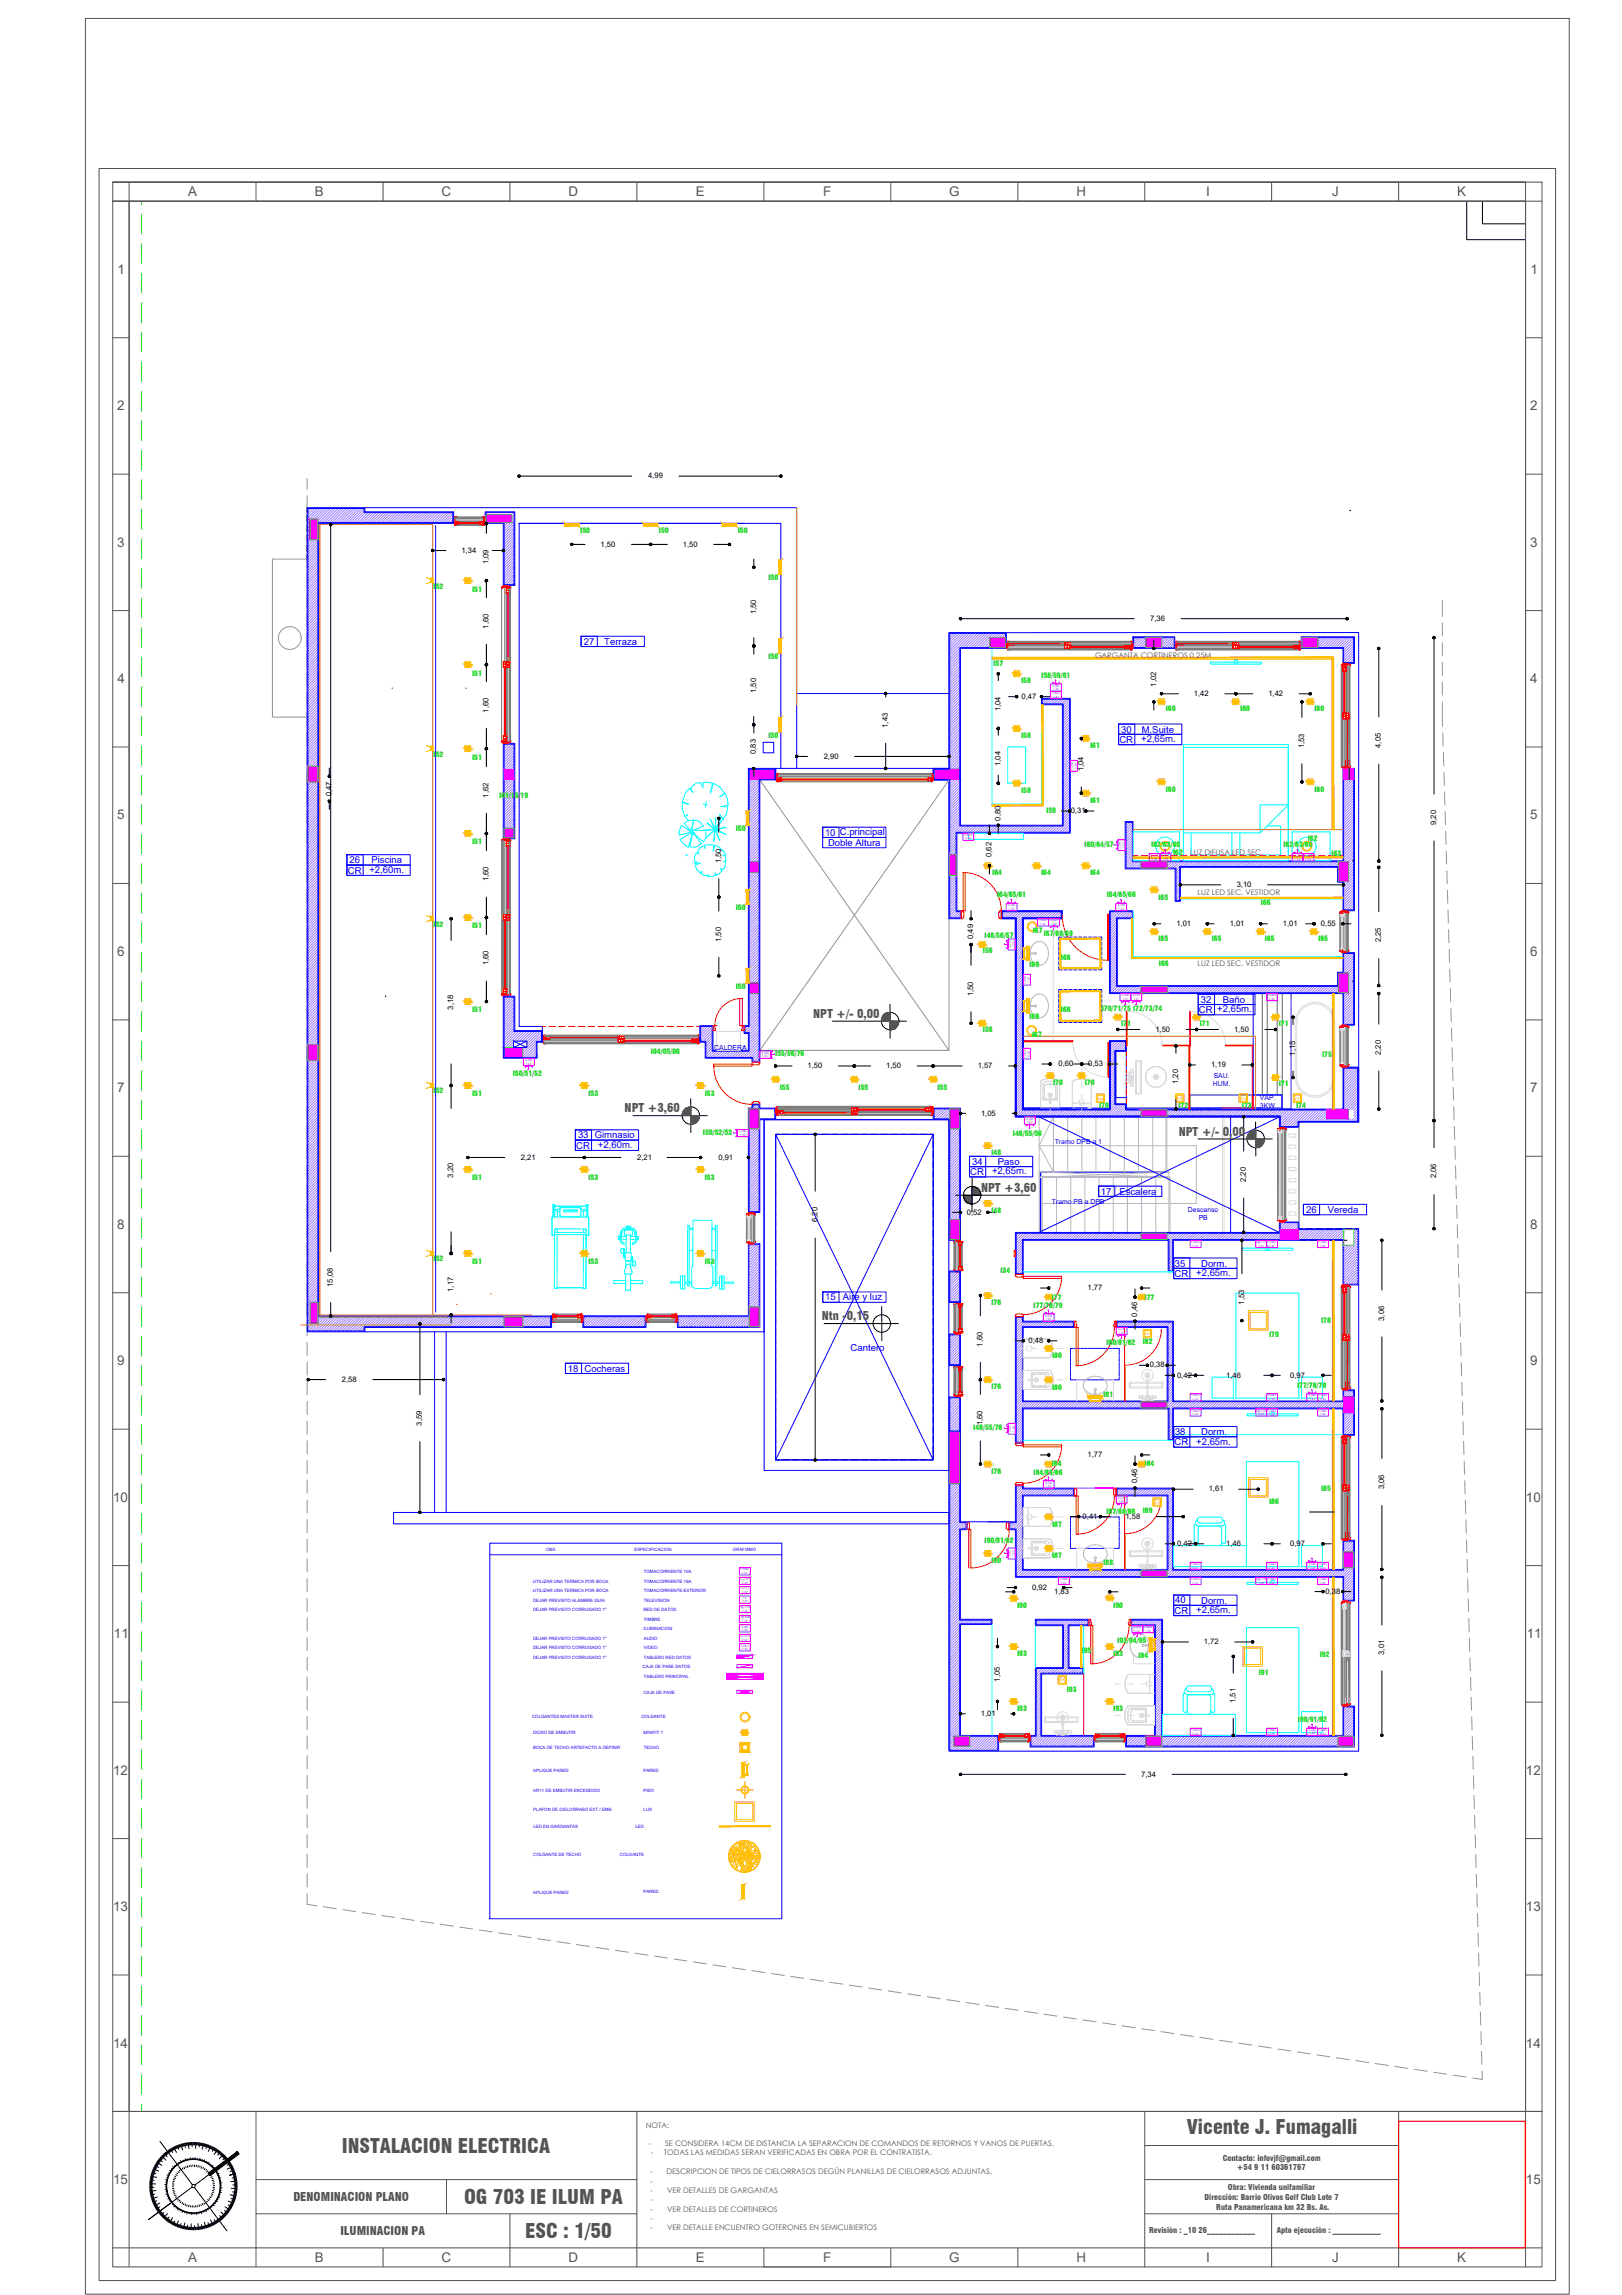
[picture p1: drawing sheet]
<svg xmlns="http://www.w3.org/2000/svg" width="594mm" height="841mm" viewBox="0 0 594 841" stroke-linecap="round" stroke-linejoin="round" font-family="sans-serif">
<defs><g id="words">
<g font-size="7.3" fill="#545454">
<text x="434.6" y="782.1">Vicente J. Fumagalli</text>
<text x="125.2" y="789">INSTALACION ELECTRICA</text>
<text x="170" y="807.7">OG 703 IE ILUM PA</text>
<text x="192.4" y="820.2">ESC : 1/50</text>
</g>
<g font-size="4.9" fill="#545454">
<text x="68.9" y="71.8">A</text>
<text x="115.4" y="71.8">B</text>
<text x="161.7" y="71.8">C</text>
<text x="208.2" y="71.8">D</text>
<text x="254.8" y="71.8">E</text>
<text x="301.5" y="71.8">F</text>
<text x="347.6" y="71.8">G</text>
<text x="394.3" y="71.8">H</text>
<text x="441.8" y="71.8">I</text>
<text x="487.9" y="71.8">J</text>
<text x="533.7" y="71.8">K</text>
<text x="43.1" y="100.4">1</text>
<text x="560.6" y="100.4">1</text>
<text x="43" y="150.4">2</text>
<text x="560.5" y="150.4">2</text>
<text x="42.9" y="200.3">3</text>
<text x="560.4" y="200.3">3</text>
<text x="43" y="250.3">4</text>
<text x="560.5" y="250.3">4</text>
<text x="42.9" y="300.3">5</text>
<text x="560.4" y="300.3">5</text>
<text x="42.9" y="350.3">6</text>
<text x="560.4" y="350.3">6</text>
<text x="42.9" y="400.3">7</text>
<text x="560.4" y="400.3">7</text>
<text x="42.9" y="450.3">8</text>
<text x="560.4" y="450.3">8</text>
<text x="42.9" y="500.3">9</text>
<text x="560.4" y="500.3">9</text>
<text x="41.4" y="550.3">10</text>
<text x="558.9" y="550.3">10</text>
<text x="41.7" y="600.4">11</text>
<text x="559.2" y="600.4">11</text>
<text x="41.4" y="650.4">12</text>
<text x="558.9" y="650.4">12</text>
<text x="41.4" y="700.3">13</text>
<text x="558.9" y="700.3">13</text>
<text x="41.4" y="750.3">14</text>
<text x="558.9" y="750.3">14</text>
<text x="41.4" y="800.3">15</text>
<text x="558.9" y="800.3">15</text>
<text x="68.9" y="828.8">A</text>
<text x="115.4" y="828.8">B</text>
<text x="161.7" y="828.8">C</text>
<text x="208.2" y="828.8">D</text>
<text x="254.8" y="828.8">E</text>
<text x="301.5" y="828.8">F</text>
<text x="347.6" y="828.8">G</text>
<text x="394.3" y="828.8">H</text>
<text x="441.8" y="828.8">I</text>
<text x="487.9" y="828.8">J</text>
<text x="533.7" y="828.8">K</text>
</g>
<g font-size="4.4" fill="#545454">
<text x="297.8" y="372.9">NPT +/- 0,00</text>
<text x="228.8" y="407.5">NPT +3,60</text>
<text x="431.7" y="416.1">NPT +/- 0,00</text>
<text x="359.3" y="436.8">NPT +3,60</text>
<text x="300.9" y="483.7">Ntn -0,15</text>
<text x="107.4" y="806.6">DENOMINACION PLANO</text>
<text x="124.7" y="819.1">ILUMINACION PA</text>
</g>
<g font-size="3.5" fill="#00f">
<text x="213.8" y="236.3">27</text>
<text x="221.3" y="236.2">Terraza</text>
<text x="410.7" y="268.5">30</text>
<text x="418.2" y="268.5">M.Suite</text>
<text x="410" y="272.3">CR</text>
<text x="418" y="272">+2,65m.</text>
<text x="307.6" y="305.9">C.principal</text>
<text x="302.2" y="306.3">10</text>
<text x="303.3" y="310">Doble Altura</text>
<text x="128.1" y="316.3">26</text>
<text x="136.1" y="316.3">Piscina</text>
<text x="127.4" y="320.2">CR</text>
<text x="135.3" y="319.9">+2,60m.</text>
<text x="439.1" y="371.3">CR</text>
<text x="439.8" y="367.4">32</text>
<text x="445.8" y="371">+2,65m.</text>
<text x="447.9" y="367.4">Baño</text>
<text x="211.7" y="417.1">33</text>
<text x="217.8" y="417.2">Gimnasio</text>
<text x="211" y="420.9">CR</text>
<text x="219" y="420.7">+2,60m.</text>
<text x="355.4" y="430.6">CR</text>
<text x="356.1" y="426.8">34</text>
<text x="363.3" y="430.4">+2,65m.</text>
<text x="365.5" y="426.8">Paso</text>
<text x="403.2" y="437.8">17</text>
<text x="410" y="437.8">Escalera</text>
<text x="478.4" y="444.5">26</text>
<text x="486.3" y="444.4">Vereda</text>
<text x="430.2" y="467.9">CR</text>
<text x="430.3" y="464.1">35</text>
<text x="438.1" y="467.7">+2,65m.</text>
<text x="439.9" y="464.2">Dorm.</text>
<text x="302.2" y="476.6">15</text>
<text x="308.7" y="476.2">Aire y luz</text>
<text x="311.5" y="494.9">Cantero</text>
<text x="207.9" y="502.7">18</text>
<text x="214.1" y="502.7">Cocheras</text>
<text x="430.4" y="525.9">38</text>
<text x="439.9" y="525.9">Dorm.</text>
<text x="430.2" y="529.7">CR</text>
<text x="438.1" y="529.4">+2,65m.</text>
<text x="430.4" y="587.6">40</text>
<text x="439.9" y="587.7">Dorm.</text>
<text x="430.2" y="591.4">CR</text>
<text x="438.1" y="591.2">+2,65m.</text>
</g>
<g font-size="2.9" fill="#545454">
<text x="447.8" y="791.8">Contacto: infovjf@gmail.com</text>
<text x="453.1" y="795.4">+54 9 11 60361767</text>
<text x="449.7" y="802.5">Obra: Vivienda unifamiliar</text>
<text x="441.2" y="806.1">Direcciòn: Barrio Olivos Golf Club Lote 7</text>
<text x="445.5" y="809.7">Ruta Panamericana km 32 Bs. As.</text>
<text x="420.9" y="818.3">Revisiòn : _10 26____________</text>
<text x="467.6" y="818.3">Apto ejecuciòn : ____________</text>
</g>
<g font-size="2.8">
<text x="237.4" y="175.3">4,99</text>
<text x="169" y="202.6">1,34</text>
<text x="220" y="200.3">1,50</text>
<text x="250.1" y="200.3">1,50</text>
<text x="178.9" y="206.7" transform="rotate(-90 178.9 206.7)">1,09</text>
<text x="276.9" y="225.1" transform="rotate(-90 276.9 225.1)">1,50</text>
<text x="421.3" y="227.5">7,36</text>
<text x="178.9" y="230.4" transform="rotate(-90 178.9 230.4)">1,60</text>
<text x="423.4" y="251.7" transform="rotate(-90 423.4 251.7)">1,02</text>
<text x="276.9" y="253.9" transform="rotate(-90 276.9 253.9)">1,50</text>
<text x="374.2" y="256.1">0,47</text>
<text x="437.3" y="255">1,42</text>
<text x="464.6" y="255">1,42</text>
<text x="178.9" y="261.1" transform="rotate(-90 178.9 261.1)">1,60</text>
<text x="366.4" y="260.7" transform="rotate(-90 366.4 260.7)">1,04</text>
<text x="325.2" y="266.7" transform="rotate(-90 325.2 266.7)">1,43</text>
<text x="477.6" y="274.2" transform="rotate(-90 477.6 274.2)">1,53</text>
<text x="505.8" y="274.1" transform="rotate(-90 505.8 274.1)">4,05</text>
<text x="276.9" y="276.3" transform="rotate(-90 276.9 276.3)">0,83</text>
<text x="301.7" y="278">2,90</text>
<text x="366.4" y="280.7" transform="rotate(-90 366.4 280.7)">1,04</text>
<text x="396.8" y="282.7" transform="rotate(-90 396.8 282.7)">1,04</text>
<text x="121.4" y="291.7" transform="rotate(-90 121.4 291.7)">0,47</text>
<text x="178.9" y="292.3" transform="rotate(-90 178.9 292.3)">1,62</text>
<text x="392.2" y="298">0,31</text>
<text x="366.4" y="300.7" transform="rotate(-90 366.4 300.7)">0,80</text>
<text x="526" y="302.3" transform="rotate(-90 526 302.3)">9,20</text>
<text x="264.1" y="316.3" transform="rotate(-90 264.1 316.3)">1,50</text>
<text x="363.2" y="314" transform="rotate(-90 363.2 314)">0,62</text>
<text x="178.9" y="323" transform="rotate(-90 178.9 323)">1,60</text>
<text x="453" y="325.1">3,10</text>
<text x="430.9" y="339.3">1,01</text>
<text x="450.4" y="339.3">1,01</text>
<text x="469.9" y="339.3">1,01</text>
<text x="483.8" y="339.3">0,55</text>
<text x="264.1" y="345.2" transform="rotate(-90 264.1 345.2)">1,50</text>
<text x="356.4" y="344.1" transform="rotate(-90 356.4 344.1)">0,49</text>
<text x="505.8" y="345.4" transform="rotate(-90 505.8 345.4)">2,25</text>
<text x="178.9" y="353.8" transform="rotate(-90 178.9 353.8)">1,60</text>
<text x="356.4" y="365.1" transform="rotate(-90 356.4 365.1)">1,50</text>
<text x="166" y="370" transform="rotate(-90 166 370)">3,18</text>
<text x="423.2" y="378.1">1,50</text>
<text x="452" y="378.1">1,50</text>
<text x="474.4" y="386.8" transform="rotate(-90 474.4 386.8)">1,15</text>
<text x="505.8" y="386.6" transform="rotate(-90 505.8 386.6)">2,20</text>
<text x="295.7" y="391.4">1,50</text>
<text x="324.6" y="391.4">1,50</text>
<text x="358.1" y="391.4">1,57</text>
<text x="387.7" y="390.7">0,60</text>
<text x="398.6" y="390.7">0,53</text>
<text x="443.6" y="391.1">1,19</text>
<text x="431.5" y="397.2" transform="rotate(-90 431.5 397.2)">1,20</text>
<text x="359.3" y="408.8">1,05</text>
<text x="190.8" y="425">2,21</text>
<text x="233.4" y="425">2,21</text>
<text x="263.1" y="425">0,91</text>
<text x="166" y="431.5" transform="rotate(-90 166 431.5)">3,20</text>
<text x="526" y="431.9" transform="rotate(-90 526 431.9)">2,06</text>
<text x="456.3" y="433.1" transform="rotate(-90 456.3 433.1)">2,20</text>
<text x="299.4" y="447.8" transform="rotate(-90 299.4 447.8)">6,20</text>
<text x="354.1" y="445.1">0,52</text>
<text x="121.9" y="471.6" transform="rotate(-90 121.9 471.6)">15,08</text>
<text x="166" y="473.4" transform="rotate(-90 166 473.4)">1,17</text>
<text x="398.3" y="472.8">1,77</text>
<text x="455.6" y="478.1" transform="rotate(-90 455.6 478.1)">1,53</text>
<text x="416.5" y="482.5" transform="rotate(-90 416.5 482.5)">0,46</text>
<text x="506.9" y="484" transform="rotate(-90 506.9 484)">3,06</text>
<text x="359.9" y="493.5" transform="rotate(-90 359.9 493.5)">1,60</text>
<text x="376.7" y="492.2">0,48</text>
<text x="421.1" y="501.1">0,38</text>
<text x="125.2" y="506.4">2,58</text>
<text x="431.1" y="504.8">0,42</text>
<text x="449.1" y="504.8">1,46</text>
<text x="472.5" y="504.8">0,97</text>
<text x="154.6" y="522.4" transform="rotate(-90 154.6 522.4)">3,59</text>
<text x="359.9" y="522.3" transform="rotate(-90 359.9 522.3)">1,60</text>
<text x="398.3" y="534">1,77</text>
<text x="416.5" y="543.6" transform="rotate(-90 416.5 543.6)">0,46</text>
<text x="506.9" y="545.8" transform="rotate(-90 506.9 545.8)">3,06</text>
<text x="442.7" y="546.6">1,61</text>
<text x="396.5" y="556.6">0,41</text>
<text x="412.2" y="556.6">1,58</text>
<text x="431.1" y="566.5">0,42</text>
<text x="449.1" y="566.5">1,46</text>
<text x="472.5" y="566.5">0,97</text>
<text x="378.1" y="582.6">0,92</text>
<text x="386.1" y="584.1">1,83</text>
<text x="485.5" y="584.1">0,38</text>
<text x="440.9" y="602.5">1,72</text>
<text x="506.9" y="606.4" transform="rotate(-90 506.9 606.4)">3,01</text>
<text x="366.1" y="616.3" transform="rotate(-90 366.1 616.3)">1,05</text>
<text x="359.3" y="628.8">1,01</text>
<text x="452.5" y="624.1" transform="rotate(-90 452.5 624.1)">1,51</text>
<text x="418" y="651">7,34</text>
</g>
<g font-size="2.8" fill="#545454">
<text x="401.1" y="241.2">GARGANTA CORTINEROS 0,25M</text>
<text x="435.9" y="313.4">LUZ DIFUSA LED SEC.</text>
<text x="438.6" y="327.9">LUZ LED SEC. VESTIDOR</text>
<text x="438.6" y="354.1">LUZ LED SEC. VESTIDOR</text>
<text x="236.6" y="779.7">NOTA:</text>
<text x="237.5" y="786.4">-</text>
<text x="238.4" y="789.8">-</text>
<text x="243.2" y="789.8">TODAS LAS MEDIDAS SERAN VERIFICADAS EN OBRA POR EL CONTRATISTA.</text>
<text x="243.6" y="786.4">SE CONSIDERA 14CM DE DISTANCIA LA SEPARACION DE COMANDOS DE RETORNOS Y VANOS DE PUERTAS.</text>
<text x="238.3" y="796.7">-</text>
<text x="244.1" y="796.7">DESCRIPCION DE TIPOS DE CIELORRASOS DEGÚN PLANILLAS DE CIELORRASOS ADJUNTAS.</text>
<text x="238.3" y="800.4">-</text>
<text x="238.3" y="803.7">-</text>
<text x="244.3" y="803.7">VER DETALLES DE GARGANTAS</text>
<text x="238.3" y="807.1">-</text>
<text x="238.3" y="810.5">-</text>
<text x="238.3" y="813.8">-</text>
<text x="244.3" y="810.5">VER DETALLES DE CORTINEROS</text>
<text x="238.3" y="817.1">-</text>
<text x="244.3" y="817.1">VER DETALLE ENCUENTRO GOTERONES EN SEMICUBIERTOS</text>
</g>
<g font-size="2.6" fill="#0d0">
<text x="212.5" y="195.2">I50</text>
<text x="241.3" y="195.2">I50</text>
<text x="270.2" y="195.2">I50</text>
<text x="158.8" y="215.7">I52</text>
<text x="281.4" y="212.6">I50</text>
<text x="172.9" y="216.8">I51</text>
<text x="281.4" y="241.4">I50</text>
<text x="363.9" y="244">I57</text>
<text x="172.9" y="247.6">I51</text>
<text x="374" y="250.5">I58</text>
<text x="381.4" y="248.3">I58/59/61</text>
<text x="427" y="260.7">I60</text>
<text x="454.2" y="260.7">I60</text>
<text x="481.5" y="260.7">I60</text>
<text x="281.4" y="270.3">I50</text>
<text x="374" y="270.5">I58</text>
<text x="399.3" y="274.1">I61</text>
<text x="158.8" y="277.2">I52</text>
<text x="172.9" y="278.4">I51</text>
<text x="182.8" y="292.3">I01/15/19</text>
<text x="374" y="290.6">I58</text>
<text x="427" y="290.1">I60</text>
<text x="481.5" y="290.1">I60</text>
<text x="383.2" y="298">I59</text>
<text x="399.3" y="294.2">I61</text>
<text x="269.5" y="304.6">I50</text>
<text x="172.9" y="309.4">I51</text>
<text x="397.3" y="310.5">I60/64/57</text>
<text x="421.7" y="310.5">I62/63/60</text>
<text x="470.1" y="310.5">I62/63/60</text>
<text x="479" y="308">I62</text>
<text x="429.6" y="313.5">I62</text>
<text x="487.7" y="313.5">I63</text>
<text x="363.4" y="320.8">I64</text>
<text x="381.3" y="320.8">I64</text>
<text x="399.3" y="320.8">I64</text>
<text x="365.2" y="328.8">I64/65/61</text>
<text x="405.3" y="328.8">I64/65/66</text>
<text x="424.3" y="329.6">I65</text>
<text x="269.5" y="333.4">I50</text>
<text x="461.8" y="331.7">I66</text>
<text x="158.8" y="339.6">I52</text>
<text x="172.9" y="340.2">I51</text>
<text x="378.3" y="342">I67</text>
<text x="360.6" y="343.6">I48/56/57</text>
<text x="382.3" y="343">I67/68/69</text>
<text x="424.3" y="345">I65</text>
<text x="443.8" y="345">I65</text>
<text x="463.3" y="345">I65</text>
<text x="482.8" y="345">I65</text>
<text x="360" y="349.4">I56</text>
<text x="388.6" y="351.8">I68</text>
<text x="377.1" y="354.2">I69</text>
<text x="424.5" y="354.1">I66</text>
<text x="269.5" y="362.3">I50</text>
<text x="172.9" y="371">I51</text>
<text x="388.6" y="371">I68</text>
<text x="403.5" y="370.4">I70/71/75 I72/73/74</text>
<text x="377.1" y="373.4">I69</text>
<text x="410.6" y="376">I71</text>
<text x="439.5" y="376">I71</text>
<text x="468.3" y="376">I71</text>
<text x="360" y="378.2">I56</text>
<text x="378" y="380">I67</text>
<text x="238.4" y="386.4">I04/05/06</text>
<text x="284" y="387.1">I55/56/76</text>
<text x="484.2" y="387.3">I75</text>
<text x="187.8" y="394.2">I50/51/52</text>
<text x="158.8" y="400.7">I52</text>
<text x="172.9" y="401.8">I51</text>
<text x="215.5" y="401.8">I53</text>
<text x="258.1" y="401.8">I53</text>
<text x="285.6" y="399.5">I55</text>
<text x="314.5" y="399.5">I55</text>
<text x="343.4" y="399.5">I55</text>
<text x="385.7" y="397.5">I70</text>
<text x="397.3" y="397.5">I70</text>
<text x="468.3" y="398.1">I71</text>
<text x="402.5" y="406">I70</text>
<text x="431.6" y="406">I72</text>
<text x="454.9" y="406">I73</text>
<text x="474.7" y="406">I74</text>
<text x="257.5" y="416">I50/52/53</text>
<text x="371" y="416.2">I48/55/56</text>
<text x="363.1" y="423.4">I48</text>
<text x="172.9" y="432.5">I51</text>
<text x="215.5" y="432.5">I53</text>
<text x="258.1" y="432.5">I53</text>
<text x="363.1" y="444.6">I48</text>
<text x="158.8" y="462.2">I52</text>
<text x="172.9" y="463.4">I51</text>
<text x="215.5" y="463.4">I53</text>
<text x="258.1" y="463.4">I53</text>
<text x="366.4" y="466.5">I34</text>
<text x="363.1" y="478.3">I76</text>
<text x="378.5" y="479.5">I77/78/79</text>
<text x="385.2" y="476.2">I77</text>
<text x="419.2" y="476.2">I77</text>
<text x="483.9" y="484.8">I78</text>
<text x="464.8" y="490">I79</text>
<text x="385.4" y="497.7">I80</text>
<text x="405.2" y="492.9">I80/81/82</text>
<text x="418.5" y="492.5">I82</text>
<text x="363.1" y="509.2">I76</text>
<text x="385.4" y="509.2">I80</text>
<text x="475.1" y="508.7">I77/78/79</text>
<text x="404.1" y="511.8">I81</text>
<text x="356.5" y="524.2">I48/55/76</text>
<text x="385.2" y="537.4">I84</text>
<text x="419.2" y="537.4">I84</text>
<text x="363.1" y="540">I76</text>
<text x="378.5" y="540.7">I84/85/86</text>
<text x="464.8" y="551.2">I86</text>
<text x="483.9" y="546.6">I85</text>
<text x="405.2" y="554.7">I87/88/89</text>
<text x="418.5" y="554.3">I89</text>
<text x="385.4" y="559.4">I87</text>
<text x="360.6" y="565.6">I90/91/92</text>
<text x="363.1" y="572.8">I90</text>
<text x="385.4" y="570.9">I87</text>
<text x="404.1" y="573.6">I88</text>
<text x="372.5" y="589.3">I90</text>
<text x="407.8" y="589.1">I90</text>
<text x="396.2" y="605.9">I95</text>
<text x="409.2" y="602.2">I93/94/95</text>
<text x="372.5" y="607">I93</text>
<text x="407.8" y="607">I93</text>
<text x="417" y="607.6">I94</text>
<text x="483.4" y="607.4">I92</text>
<text x="461" y="613.9">I91</text>
<text x="390.7" y="620">I93</text>
<text x="372.5" y="627.1">I93</text>
<text x="407.8" y="627.1">I93</text>
<text x="475.4" y="631.2">I90/91/92</text>
</g>
<g font-size="2.5" fill="#00f">
<text x="261.6" y="384.7">CALDERA</text>
<text x="444.5" y="395">SAU.</text>
<text x="444.2" y="398">HUM.</text>
<text x="461.5" y="403.1">VAP.</text>
<text x="461.5" y="406.1">3KW</text>
<text x="386.3" y="419.3">Tramo DPB a 1</text>
<text x="385.3" y="441.2">Tramo PB a DPB</text>
<text x="435.1" y="444.2">Descanso</text>
<text x="439" y="447.2">PB</text>
</g>
<g font-size="1.6" fill="#ffbf00">
<text x="401.9" y="403">EX</text>
<text x="431" y="403">EX</text>
<text x="454.2" y="403">EX</text>
<text x="474" y="403">EX</text>
<text x="419.1" y="489.2">EX</text>
<text x="422.7" y="551">EX</text>
<text x="387.9" y="616.2">EX</text>
</g>
<g font-size="1.6" fill="#00f">
<text x="200" y="568.2">OBS.</text>
<text x="232.4" y="568.2">ESPECIFICACION</text>
<text x="268.4" y="568.2">GRAFISMO</text>
<text x="195.2" y="580">UTILIZAR UNA TERMICA POR BOCA</text>
<text x="235.8" y="576.5">TOMACORRIENTE 10A</text>
<text x="235.8" y="580">TOMACORRIENTE 16A</text>
<text x="195.2" y="583.5">UTILIZAR UNA TERMICA POR BOCA</text>
<text x="195.2" y="586.9">DEJAR PREVISTO ALAMBRE GUIA</text>
<text x="235.8" y="586.9">TELEVISION</text>
<text x="235.8" y="583.5">TOMACORRIENTE EXTERIOR</text>
<text x="195.2" y="590.4">DEJAR PREVISTO CORRUGADO 1&quot;</text>
<text x="235.7" y="590.4">RED DE DATOS</text>
<text x="235.8" y="593.9">TIMBRE</text>
<text x="235.7" y="597.4">ILUMINACION</text>
<text x="195.2" y="600.9">DEJAR PREVISTO CORRUGADO 1&quot;</text>
<text x="195.2" y="604.4">DEJAR PREVISTO CORRUGADO 1&quot;</text>
<text x="235.8" y="600.9">AUDIO</text>
<text x="235.8" y="604.3">VIDEO</text>
<text x="195.2" y="607.9">DEJAR PREVISTO CORRUGADO 1&quot;</text>
<text x="235.4" y="611.3">CAJA DE PASE DATOS</text>
<text x="235.8" y="607.8">TABLERO RED DATOS</text>
<text x="235.8" y="614.8">TABLERO PRINCIPAL</text>
<text x="235.8" y="620.7">CAJA DE PASE</text>
<text x="194.9" y="629.6">COLGANTES MASTER SUITE</text>
<text x="234.9" y="629.5">COLGANTE</text>
<text x="195.2" y="635.6">DICRO DE EMBUTIR</text>
<text x="235.7" y="635.6">MINIFIT 1</text>
<text x="195.2" y="641.1">BOCA DE TECHO ARTEFACTO A DEFINIR</text>
<text x="235.8" y="641">TECHO</text>
<text x="195.3" y="649.3">APLIQUE PARED</text>
<text x="235.7" y="649.3">PARED</text>
<text x="195.3" y="656.6">AR11 DE EMBUTIR ENCENDIDO</text>
<text x="235.7" y="656.6">PISO</text>
<text x="195.3" y="663.8">PLAFON DE CIELORRASO EXT / EMB.</text>
<text x="235.7" y="663.7">LUX</text>
<text x="195.4" y="670">LED EN GARGANTAS</text>
<text x="232.7" y="669.9">LED</text>
<text x="195.3" y="680.2">COLGANTE DE TECHO</text>
<text x="227" y="680.2">COLGANTE</text>
<text x="195.3" y="694">APLIQUE PARED</text>
<text x="235.7" y="693.9">PARED</text>
</g>
<g font-size="1.1" fill="#f0f">
<text x="385.4" y="251.7">ILUM</text>
<text x="385.1" y="254.3">TOMA</text>
<text x="385.6" y="255.6">0,40</text>
<text x="385.7" y="253">1,20</text>
<text x="394.4" y="281.8" transform="rotate(-90 394.4 281.8)">0,40</text>
<text x="393.1" y="282.3" transform="rotate(-90 393.1 282.3)">TOMA</text>
<text x="353" y="306.3">TOMA</text>
<text x="353.5" y="307.6">0,40</text>
<text x="410.5" y="311.1" transform="rotate(-90 410.5 311.1)">ILUM</text>
<text x="411.8" y="310.8" transform="rotate(-90 411.8 310.8)">1,20</text>
<text x="421.2" y="313.9">TOMA</text>
<text x="421.8" y="315.2">0,40</text>
<text x="425.6" y="313.9">ILUM</text>
<text x="425.8" y="315.2">1,00</text>
<text x="474" y="313.9">ILUM</text>
<text x="474.2" y="315.2">1,00</text>
<text x="477.6" y="313.9">TOMA</text>
<text x="478.2" y="315.2">0,40</text>
<text x="369.2" y="332.1">ILUM</text>
<text x="369.4" y="333.4">1,20</text>
<text x="409.4" y="332.1">ILUM</text>
<text x="409.6" y="333.4">1,20</text>
<text x="380.4" y="337.7">TOMA</text>
<text x="380.9" y="339">1,20</text>
<text x="384.7" y="337.7">ILUM</text>
<text x="384.9" y="339">1,20</text>
<text x="370.2" y="347.5" transform="rotate(-90 370.2 347.5)">ILUM</text>
<text x="371.6" y="347.2" transform="rotate(-90 371.6 347.2)">1,20</text>
<text x="375.8" y="360.7" transform="rotate(-90 375.8 360.7)">TOMA</text>
<text x="377.1" y="360.2" transform="rotate(-90 377.1 360.2)">1,20</text>
<text x="410.9" y="365.1">ILUM</text>
<text x="414.9" y="365.1">ILUM</text>
<text x="464.3" y="365.1">TOMA</text>
<text x="411.1" y="366.4">1,20</text>
<text x="415.1" y="366.4">1,20</text>
<text x="464.8" y="366.4">0,40</text>
<text x="192.4" y="388.8">ILUM</text>
<text x="278.8" y="386.2">ILUM</text>
<text x="279.1" y="387.5">1,20</text>
<text x="375.8" y="387.8" transform="rotate(-90 375.8 387.8)">TOMA</text>
<text x="377.1" y="387.3" transform="rotate(-90 377.1 387.3)">0,40</text>
<text x="192.6" y="390.1">1,20</text>
<text x="375.9" y="410.3">ILUM</text>
<text x="376.1" y="411.6">1,20</text>
<text x="270.8" y="414.9">ILUM</text>
<text x="271" y="416.2">1,20</text>
<text x="436.2" y="455.6">TOMA</text>
<text x="459.8" y="455.6">D@TOS</text>
<text x="464.3" y="455.6">TOMA</text>
<text x="482.9" y="455.6">TOMA</text>
<text x="436.8" y="456.9">0,40</text>
<text x="460.9" y="456.9">0,40</text>
<text x="464.8" y="456.9">0,40</text>
<text x="483.5" y="456.9">0,40</text>
<text x="382.8" y="482.5">ILUM</text>
<text x="383" y="483.8">1,20</text>
<text x="409.5" y="487.5">ILUM</text>
<text x="409.7" y="488.8">1,20</text>
<text x="436.2" y="511.8">TOMA</text>
<text x="436.8" y="513.1">0,40</text>
<text x="464.3" y="511.8">TOMA</text>
<text x="464.8" y="513.1">0,40</text>
<text x="479.3" y="511.8">ILUM</text>
<text x="479.5" y="513.1">1,20</text>
<text x="482.9" y="511.8">TOMA</text>
<text x="483.5" y="513.1">0,40</text>
<text x="436.2" y="517.3">TOMA</text>
<text x="436.8" y="518.6">0,40</text>
<text x="459.8" y="517.3">D@TOS</text>
<text x="460.9" y="518.6">0,40</text>
<text x="464.3" y="517.3">TOMA</text>
<text x="464.8" y="518.6">0,40</text>
<text x="482.9" y="517.3">TOMA</text>
<text x="483.5" y="518.6">0,40</text>
<text x="370.2" y="524.9" transform="rotate(-90 370.2 524.9)">ILUM</text>
<text x="371.6" y="524.7" transform="rotate(-90 371.6 524.7)">1,20</text>
<text x="382.8" y="543.7">ILUM</text>
<text x="383" y="545">1,20</text>
<text x="409.5" y="549.2">ILUM</text>
<text x="409.7" y="550.5">1,20</text>
<text x="271.1" y="575.5">TOMA</text>
<text x="370.2" y="570.6" transform="rotate(-90 370.2 570.6)">ILUM</text>
<text x="371.6" y="570.4" transform="rotate(-90 371.6 570.4)">1,20</text>
<text x="436.2" y="573.5">TOMA</text>
<text x="436.8" y="574.8">0,40</text>
<text x="464.3" y="573.5">TOMA</text>
<text x="464.8" y="574.8">0,40</text>
<text x="479.3" y="573.5">ILUM</text>
<text x="479.5" y="574.8">1,20</text>
<text x="482.9" y="573.5">TOMA</text>
<text x="483.5" y="574.8">0,40</text>
<text x="271.2" y="579">T-ESP</text>
<text x="271.7" y="576.9">0,00</text>
<text x="271.8" y="580.3">0,00</text>
<text x="388" y="579.1">TOMA</text>
<text x="388.5" y="580.4">0,40</text>
<text x="436.2" y="579.1">TOMA</text>
<text x="436.8" y="580.4">0,40</text>
<text x="459.8" y="579.1">D@TOS</text>
<text x="460.9" y="580.4">0,40</text>
<text x="464.3" y="579.1">TOMA</text>
<text x="464.8" y="580.4">0,40</text>
<text x="482.9" y="579.1">TOMA</text>
<text x="483.5" y="580.4">0,40</text>
<text x="271.3" y="582.5">T-EXT</text>
<text x="271.8" y="587.2">0,00</text>
<text x="271.8" y="583.8">0,00</text>
<text x="272.2" y="585.9">TV</text>
<text x="270.7" y="589.4">D@TOS</text>
<text x="270.8" y="593">TIMBRE</text>
<text x="271.7" y="590.7">0,00</text>
<text x="271.1" y="599.9">AUDIO</text>
<text x="271.5" y="596.5">ILUM</text>
<text x="271.7" y="597.8">0,00</text>
<text x="271.7" y="594.3">1,20</text>
<text x="415.2" y="596.8">ILUM</text>
<text x="415.5" y="598.1">1,20</text>
<text x="418.9" y="596.8">TOMA</text>
<text x="419.4" y="598.1">1,20</text>
<text x="271.1" y="603.4">VIDEO</text>
<text x="271.7" y="601.2">0,00</text>
<text x="271.7" y="604.7">0,00</text>
<text x="436.2" y="634.4">TOMA</text>
<text x="436.8" y="635.7">0,40</text>
<text x="464.3" y="634.4">TOMA</text>
<text x="464.8" y="635.7">0,40</text>
<text x="479.3" y="634.3">ILUM</text>
<text x="479.5" y="635.6">1,20</text>
<text x="482.9" y="634.4">TOMA</text>
<text x="483.5" y="635.7">0,40</text>
</g>
</g></defs>
<!-- layer: 0 -->
<g fill="none" stroke="#000" stroke-width=".37">
<path d="M112.5 186v1.6M112.5 188.8v2.4M112.5 192.5v2.3M112.5 196.1v2.4M112.5 199.7v2.4M112.5 203.3v1.6M351.8 231.8h.1M494.2 281.6v4.2M495.4 315.4h.1M495.4 359.6h.1M141.3 364.9v.4M198.6 381.6v.3"/>
<path d="M274.1 410.2h.1M284.1 418.2v2.5M285.3 415.7h-1.2v1.3M286.5 415.7h2.4M290.1 415.7h2.4M293.7 415.7h2.4M297.3 415.7h2.4M300.9 415.7h2.4M304.5 415.7h2.4M308.1 415.7h2.5M311.7 415.7h2.5M315.3 415.7h2.5"/>
<path d="M318.9 415.7h2.5M322.6 415.7h2.4M326.2 415.7h2.4M329.8 415.7h2.4M333.4 415.7h2.4M337 415.7h2.4M340.6 415.7h1.2v1.3M341.8 418.2v2.5M487.8 408.5h.1M284.1 421.8v2.5M284.1 425.4v2.4M284.1 429v2.4"/>
<path d="M284.1 432.7v2.3M284.1 436.3v2.4M284.1 439.9v2.4M341.8 421.8v2.5M341.8 425.4v2.4M341.8 429v2.4M341.8 432.7v2.3M341.8 436.3v2.4M341.8 439.9v2.4M284.1 443.5v2.4M284.1 447.1v2.4M284.1 450.7v2.4"/>
<path d="M284.1 454.3v2.4M284.1 457.9v2.4M341.8 443.5v2.4M341.8 447.1v2.4M341.8 450.7v2.4M341.8 454.3v2.4M341.8 457.9v2.4M475.8 450.3h1.3M475.8 454.5h2.8M478.3 450.3h2.4M479.8 454.5h2.4M481.9 450.3h2.4"/>
<path d="M483.4 454.5h2.4M485.5 450.3h2.4M487 454.5h2.4M489.1 450.3h2.4M490.6 454.5h2.8M492.7 450.3h2.4M496.3 450.3h1.3M284.1 461.5v2.4M284.1 465.1v2.4M284.1 468.7v2.5M284.1 472.3v2.5M284.1 475.9v2.5"/>
<path d="M284.1 479.5v2.5M341.8 461.5v2.4M341.8 465.1v2.4M341.8 468.7v2.5M341.8 472.3v2.5M341.8 475.9v2.5M341.8 479.5v2.5M284.1 483.2v2.3M284.1 486.8v2.4M284.1 490.4v2.4M284.1 494v2.4M284.1 497.6v2.4"/>
<path d="M341.8 483.2v2.3M341.8 486.8v2.4M341.8 490.4v2.4M341.8 494v2.4M341.8 497.6v2.4M284.1 501.2v2.4M284.1 504.8v2.4M284.1 508.4v2.4M284.1 512v2.4M284.1 515.6v2.4M284.1 519.2v2.4M341.8 501.2v2.4"/>
<path d="M341.8 504.8v2.4M341.8 508.4v2.4M341.8 512v2.4M341.8 515.6v2.4M341.8 519.2v2.4M284.1 533.7v1.3h1.2M284.1 522.8v2.5M284.1 526.4v2.5M284.1 530v2.5M286.5 535h2.4M290.1 535h2.4M293.7 535h2.4"/>
<path d="M297.3 535h2.4M300.9 535h2.4M304.5 535h2.4M308.1 535h2.5M311.7 535h2.5M315.3 535h2.5M318.9 535h2.5M322.6 535h2.4M326.2 535h2.4M329.8 535h2.4M333.4 535h2.4M337 535h2.4"/>
<path d="M341.8 533.7v1.3h-1.2M341.8 522.8v2.5M341.8 526.4v2.5M341.8 530v2.5"/>
</g>
<!-- layer: 2D N 1 PA MUROS -->
<path d="M278.3 285.8l69.3 99.1M347.6 287.3v97.6M347.6 285.8l-69.3 99.1M278 384.9h69.6" fill="none" stroke="#939598" stroke-width=".37"/>
<!-- layer: 2D 00 TERRENOS -->
<g fill="none" stroke="#37dd00" stroke-width=".37">
<path d="M51.9 73.8v1.1M51.9 78.5v7.2M51.9 89.3v7.2M51.9 100.1v7.2M51.9 110.9v7.3M51.9 121.8v7.2M51.9 132.6v7.2M51.9 143.4v7.3M51.9 154.2v7.2M51.9 165v7.3M51.9 175.9v7.2M51.9 186.7v7.2"/>
<path d="M51.9 197.5v7.3M51.9 208.4v7.1M51.9 219.2v7.2M51.9 230v7.2M51.9 240.8v7.2M51.9 251.6v7.3M51.9 262.5v7.1M51.9 273.3v7.2M51.9 284.1v7.2M51.9 294.9v7.2M51.9 305.8v7.2M51.9 316.6v7.2"/>
<path d="M51.9 327.4v7.2M51.9 338.2v7.2M51.9 349v7.2M51.9 359.9v7.2M51.9 370.7v7.2M51.9 381.5v7.2M51.9 392.3v7.2M51.9 403.1v7.3M51.9 414v7.2M51.9 424.8v7.2M51.9 435.6v7.2M51.9 446.4v7.2"/>
<path d="M51.9 457.2v7.3M51.9 468.1v7.2M51.9 478.9v7.2M51.9 489.7v7.2M51.9 500.5v7.2M51.9 511.3v7.3M51.9 522.2v7.2M51.9 533v7.2M51.9 543.8v7.2M51.9 554.6v7.2M51.9 565.5v7.2M51.9 576.3v7.2"/>
<path d="M51.9 587.1v7.2M51.9 597.9v7.2M51.9 608.7v7.2M51.9 619.6v7.2M51.9 630.4v7.2M51.9 641.2v7.2M51.9 652v7.2M51.9 662.8v7.3M51.9 673.7v7.2M51.9 684.5v7.2M51.9 695.3v7.2M51.9 706.1v7.2"/>
<path d="M51.9 716.9v7.3M51.9 727.8v7.2M51.9 738.6v7.2M51.9 749.4v7.3M51.9 760.3v7.1M51.9 771v2.7"/>
</g>
<!-- layer: 2D N 1 PA MUROS HATCH -->
<g fill="none" stroke="#9f7fff" stroke-width=".37">
<path d="M113.3 186.3l-.5 .5M113.6 190.8l-.8 .9M113.6 191.8l-.8 .8M113.6 192.7l-.8 .9M113.6 193.7l-.8 .8M113.6 194.6l-.8 .9M113.6 195.6l-.8 .9M113.6 196.6l-.8 .8M113.6 197.6l-.8 .8M114.3 186.3l-1.5 1.5M114.3 197.8l-1.5 1.5M115.2 186.3l-2.4 2.5"/>
<path d="M115.3 197.8l-2.5 2.5M116.2 186.3l-3.4 3.4M116.3 197.8l-3.5 3.5M116.4 198.6l-3.6 3.7M116.4 199.5l-3.6 3.7M117.1 186.3l-4.3 4.4M118.1 186.3l-3.8 3.9M119 186.3l-3.8 3.9M120 186.3l-3.8 3.9M121 186.3l-4.6 4.6M122 186.3l-5.2 5.2M122.9 186.3l-5.2 5.2"/>
<path d="M123.9 186.3l-5.2 5.2M124.8 186.3l-5.2 5.2M125.8 186.3l-5.2 5.2M126.7 186.3l-5.2 5.2M127.7 186.3l-5.2 5.2M128.7 186.3l-5.2 5.2M129.6 186.3l-5.1 5.2M130.6 186.3l-5.2 5.2M131.6 186.3l-5.2 5.2M132.5 186.3l-5.2 5.2M133.3 186.5l-5 5M133.3 187.4l-4.1 4.1"/>
<path d="M133.9 187.9l-3.7 3.6M134.8 187.9l-3.6 3.6M135.8 187.9l-3.7 3.6M136.7 187.9l-3.6 3.6M137.7 187.9l-3.6 3.6M138.7 187.9l-3.7 3.6M139.7 187.9l-3.7 3.6M140.6 187.9l-3.7 3.6M141.6 187.9l-3.7 3.6M142.5 187.9l-3.6 3.6M143.5 187.9l-3.7 3.6M144.4 187.9l-3.6 3.6"/>
<path d="M145.4 187.9l-3.6 3.6M146.4 187.9l-3.7 3.6M147.3 187.9l-3.6 3.6M148.3 187.9l-3.6 3.6M149.3 187.9l-3.7 3.6M150.2 187.9l-3.6 3.6M151.2 187.9l-3.7 3.6M152.1 187.9l-3.6 3.6M153.1 187.9l-3.7 3.6M154.1 187.9l-3.7 3.6M155 187.9l-3.6 3.6M156 187.9l-3.7 3.6"/>
<path d="M157 187.9l-3.7 3.6M157.9 187.9l-3.6 3.6M158.9 187.9l-3.7 3.6M159.9 187.9l-3.7 3.6M160.8 187.9l-3.7 3.6M161.8 187.9l-3.7 3.6M162.7 187.9l-3.6 3.6M163.7 187.9l-3.7 3.6M164.6 187.9l-3.6 3.6M165.6 187.9l-3.6 3.6M165.9 188.5l-3 3M165.9 189.5l-2 2"/>
<path d="M165.9 190.5l-1.1 1M165.9 191.5h-.1M185 191.5l-.4 .4M186 191.5l-1.4 1.4M186.9 191.5l-2.3 2.4M187.9 191.5l-3.3 3.3M188.3 192.1l-3.7 3.7M188.3 193.1l-3.7 3.7M188.3 194l-3.7 3.7M188.3 195l-3.7 3.7M188.3 196l-3.7 3.6M188.3 196.9l-3.7 3.7"/>
<path d="M188.3 197.9l-3.7 3.6M188.3 198.9l-3.7 3.6M188.3 199.8l-3.7 3.7M116.4 200.5l-3.6 3.7M116.4 201.5l-3.6 3.6M116.4 202.5l-3.6 3.6M116.4 203.4l-3.6 3.6M116.4 204.4l-3.6 3.6M116.4 205.3l-3.6 3.7M116.4 206.3l-3.6 3.6M116.4 207.2l-3.6 3.7M116.4 208.2l-3.6 3.7"/>
<path d="M116.4 209.2l-3.6 3.6M116.4 210.1l-3.6 3.7M116.4 211.1l-3.6 3.6M116.4 212.1l-3.6 3.6M116.4 213l-3.6 3.6M116.4 214l-3.6 3.6M116.4 215l-3.6 3.6M116.4 215.9l-3.6 3.7M116.4 216.9l-3.6 3.6M116.4 217.8l-3.6 3.7M116.4 218.8l-3.6 3.6M116.4 219.8l-3.6 3.6"/>
<path d="M188.3 200.8l-3.7 3.7M188.3 201.7l-3.7 3.7M188.3 202.7l-3.7 3.7M188.3 203.7l-3.7 3.6M188.3 204.6l-3.7 3.7M188.3 205.6l-3.7 3.6M188.3 206.6l-3.7 3.6M188.3 207.5l-3.7 3.7M188.3 208.5l-3.7 3.6M188.3 209.5l-3.7 3.6M188.3 210.4l-3.7 3.7M188.3 211.4l-2.9 2.9"/>
<path d="M188.3 212.3l-1.9 2M188.3 213.3l-1 1M188.3 214.2v.1M116.4 220.7l-3.6 3.7M116.4 221.7l-3.6 3.6M116.4 222.7l-3.6 3.6M116.4 223.6l-3.6 3.6M116.4 224.6l-3.6 3.6M116.4 225.5l-3.6 3.7M116.4 226.5l-3.6 3.7M116.4 227.4l-3.6 3.7M116.4 228.4l-3.6 3.7"/>
<path d="M116.4 229.4l-3.6 3.6M116.4 230.3l-3.6 3.7M116.4 231.3l-3.6 3.6M116.4 232.3l-3.6 3.6M116.4 233.2l-3.6 3.7M116.4 234.2l-3.6 3.6M116.4 235.1l-3.6 3.7M116.4 236.1l-3.6 3.7M116.4 237.1l-3.6 3.6M116.4 238l-3.6 3.7M116.4 239l-3.6 3.6M116.4 240l-3.6 3.6"/>
<path d="M348.4 232.1l-.5 .5M349.3 232.1l-1.4 1.5M350.3 232.1l-2.4 2.4M351.2 232.1l-3.3 3.4M351.5 237.6l-3.6 3.7M351.5 238.6l-3.6 3.6M351.5 239.6l-3.6 3.6M352.2 232.1l-4.3 4.4M353.2 232.1l-5.3 5.3M354.1 232.1l-6.2 6.3M355.1 232.1l-7.2 7.2M356.1 232.1l-8.2 8.2"/>
<path d="M357 232.1l-5.2 5.2M358 232.1l-5.2 5.2M358.9 232.1l-5.2 5.2M359.9 232.1l-5.2 5.2M360.8 232.1l-5.1 5.2M361.8 232.1l-5.2 5.2M362.8 232.1l-5.2 5.2M363.7 232.1l-5.1 5.2M364.7 232.1l-5.2 5.2M365.7 232.1l-5.2 5.2M366.6 232.1l-5.2 5.2M367.6 232.1l-5.2 5.2"/>
<path d="M368.3 237.2l-.1 .1M368.3 232.4l-5 4.9M368.3 233.3l-4 4M368.3 234.3l-3 3M368.3 235.2l-2 2.1M368.3 236.2l-1.1 1.1M416.1 233.7l-.9 .8M417 233.7l-1.8 1.8M418 233.7l-2.8 2.7M419 233.7l-3.7 3.6M419.7 233.9l-3.4 3.4M419.7 234.8l-2.5 2.5"/>
<path d="M419.7 235.8l-1.5 1.5M419.7 236.8l-.6 .5M426.3 233.7l-.8 .8M427.3 233.7l-1.8 1.8M428.3 233.7l-2.8 2.7M429.2 233.7l-3.6 3.6M430 233.8l-3.4 3.5M430 234.8l-2.5 2.5M430 235.8l-1.5 1.5M430 236.8l-.6 .5M483.4 233.7l-.8 .7M484.4 233.7l-1.8 1.7"/>
<path d="M485.3 233.7l-2.7 2.6M486.3 233.7l-3.7 3.6M487.3 233.7l-3.7 3.6M488.2 233.7l-3.7 3.6M489.2 233.7l-3.7 3.6M490.1 233.7l-3.6 3.6M491.1 233.7l-3.7 3.6M492 233.7l-3.6 3.6M493 233.7l-3.6 3.6M494 233.7l-3.7 3.6M495 233.7l-3.7 3.6M495.8 233.8l-3.7 3.6"/>
<path d="M495.8 234.7l-3.7 3.7M495.8 235.7l-3.7 3.6M495.8 236.6l-3.7 3.7M495.8 239.5l-3.3 3.3M495.8 237.6l-3.7 3.6M495.8 238.6l-3.7 3.6M116.4 240.9l-3.6 3.6M116.4 241.9l-3.6 3.6M116.4 242.9l-3.6 3.6M116.4 243.8l-3.6 3.7M116.4 244.8l-3.6 3.6M116.4 245.7l-3.6 3.7"/>
<path d="M116.4 246.7l-3.6 3.6M116.4 247.6l-3.6 3.7M116.4 248.6l-3.6 3.7M116.4 249.6l-3.6 3.6M116.4 250.6l-3.6 3.6M116.4 251.5l-3.6 3.6M116.4 252.5l-3.6 3.6M116.4 253.4l-3.6 3.7M116.4 254.4l-3.6 3.6M116.4 255.3l-3.6 3.7M116.4 256.3l-3.6 3.7M116.4 257.3l-3.6 3.6"/>
<path d="M116.4 258.2l-3.6 3.7M116.4 259.2l-3.6 3.6M351.5 240.5l-3.6 3.7M351.5 241.5l-3.6 3.6M351.5 242.4l-3.6 3.7M351.5 243.4l-3.6 3.6M351.5 244.3l-3.6 3.7M351.5 245.3l-3.6 3.6M351.5 246.3l-3.6 3.6M351.5 247.2l-3.6 3.7M351.5 248.2l-3.6 3.6M351.5 249.2l-3.6 3.6"/>
<path d="M351.5 250.1l-3.6 3.7M351.5 251.1l-3.6 3.6M351.5 252l-3.6 3.7M351.5 253l-3.6 3.7M351.5 253.9l-3.6 3.7M351.5 254.9l-3.6 3.7M351.5 255.9l-3.6 3.6M351.5 256.9l-3.6 3.6M351.5 257.8l-3.6 3.7M351.5 258.8l-3.6 3.6M351.5 259.7l-3.6 3.7M381.9 256.2l-.2 .2"/>
<path d="M382.9 256.2l-1.2 1.2M383.9 256.2l-1.8 1.8M384.8 256.2l-1.7 1.8M385.8 256.2l-1.8 1.8M386.8 256.2l-1.8 1.8M387.7 256.2l-1.7 1.8M388.7 256.2l-1.8 1.8M389.6 256.2l-1.7 1.8M390.6 256.2l-1.7 1.8M391.5 256.2l-2.1 2.2M391.8 257l-2.4 2.3M391.8 258l-2.4 2.3"/>
<path d="M391.8 258.9l-2.4 2.4M391.8 259.9l-2.4 2.3M495.8 240.5l-2.3 2.3M495.8 241.5l-1.3 1.3M495.8 242.4l-.4 .4M116.4 260.2l-3.6 3.6M116.4 261.1l-3.6 3.7M116.4 263l-3.6 3.7M116.4 264l-3.6 3.7M116.4 266.9l-3.6 3.6M116.4 267.9l-3.6 3.6M116.4 269.8l-3.6 3.6"/>
<path d="M116.4 270.7l-3.6 3.7M116.4 273.6l-3.6 3.7M116.4 274.6l-3.6 3.6M116.4 278.5l-3.6 3.6M116.4 262.1l-3.6 3.6M116.4 265l-3.6 3.6M116.4 265.9l-3.6 3.7M116.4 268.8l-3.6 3.6M116.4 271.7l-3.6 3.7M116.4 272.7l-3.6 3.6M116.4 275.5l-3.6 3.7M116.4 276.5l-3.6 3.6"/>
<path d="M116.4 277.5l-3.6 3.6M116.4 279.4l-3.6 3.6M184.7 272.7h-.1M185.6 272.7l-1 1M186.6 272.7l-2 1.9M187.5 272.7l-2.9 2.9M188.3 272.9l-3.7 3.7M188.3 273.9l-3.7 3.7M188.3 274.9l-3.7 3.6M188.3 275.8l-3.7 3.7M188.3 276.8l-3.7 3.6M188.3 277.7l-3.7 3.7"/>
<path d="M188.3 278.7l-3.5 3.4M188.3 279.6l-2.5 2.5M351.5 260.7l-3.6 3.7M351.5 261.6l-3.6 3.7M351.5 262.6l-3.6 3.7M351.5 263.6l-3.6 3.6M351.5 264.5l-3.6 3.7M351.5 265.5l-3.6 3.6M351.5 266.5l-3.6 3.6M351.5 267.4l-3.6 3.7M351.5 268.4l-3.6 3.7M351.5 269.4l-3.6 3.6"/>
<path d="M351.5 270.3l-3.6 3.7M351.5 271.3l-3.6 3.6M351.5 272.2l-3.6 3.7M351.5 273.2l-3.6 3.6M351.5 274.2l-3.6 3.6M351.5 275.1l-3.6 3.7M351.5 276.1l-3.6 3.6M351.5 277.1l-3.6 3.6M351.5 278l-3.6 3.7M351.5 279l-2.9 2.8M351.5 279.9l-1.9 1.9M391.8 260.9l-2.4 2.3"/>
<path d="M391.8 261.8l-2.4 2.3M391.8 262.8l-2.4 2.3M391.8 263.8l-2.4 2.3M391.8 264.7l-2.4 2.3M391.8 265.7l-2.4 2.3M391.8 266.6l-2.4 2.4M391.8 267.6l-2.4 2.3M391.8 268.5l-2.4 2.4M391.8 269.5l-2.4 2.4M391.8 270.5l-2.4 2.3M391.8 271.5l-2.4 2.3M391.8 272.4l-2.4 2.3"/>
<path d="M391.8 273.4l-2.4 2.3M391.8 274.3l-2.4 2.3M391.8 275.3l-2.4 2.3M391.8 276.3l-2.4 2.3M391.8 277.2l-2.4 2.3M391.8 278.2l-2.4 2.3M391.8 279.1l-2.4 2.4M116.4 280.4l-3.6 3.6M116.4 281.3l-3.6 3.7M116.4 282.3l-3.6 3.6M116.4 283.2l-3.6 3.7M116.4 284.2l-3.6 3.7"/>
<path d="M116.4 285.2l-3.6 3.6M116.4 286.1l-3.6 3.7M116.4 287.1l-3.6 3.6M116.4 288.1l-3.6 3.6M116.4 289l-3.6 3.7M116.4 290l-3.6 3.6M116.4 290.9l-3.6 3.7M116.4 291.9l-3.6 3.7M116.4 292.8l-3.6 3.7M116.4 293.8l-3.6 3.7M116.4 294.8l-3.6 3.6M116.4 295.8l-3.6 3.6"/>
<path d="M116.4 296.7l-3.6 3.6M116.4 297.7l-3.6 3.6M116.4 298.6l-3.6 3.7M116.4 299.6l-3.6 3.7M185.3 285.5l-.7 .7M186.3 285.5l-1.7 1.7M187.2 285.5l-2.6 2.6M188.2 285.5l-3.6 3.6M188.3 280.6l-1.5 1.5M188.3 281.6l-.6 .5M188.3 286.4l-3.7 3.7M188.3 287.3l-3.7 3.7"/>
<path d="M188.3 288.3l-3.7 3.7M188.3 289.3l-3.7 3.6M188.3 290.2l-3.7 3.7M188.3 291.2l-3.7 3.7M188.3 292.2l-3.7 3.6M188.3 293.1l-3.7 3.7M188.3 294.1l-3.7 3.7M188.3 295l-3.7 3.7M188.3 296l-3.7 3.7M188.3 297l-3.7 3.6M188.3 297.9l-3.7 3.7M188.3 298.9l-3.7 3.6"/>
<path d="M188.3 299.9l-3.7 3.6M274.7 285.5l-.3 .4M275.7 285.5l-1.3 1.4M276.6 285.5l-2.2 2.3M277.6 285.5l-3.2 3.3M278 286.1l-3.6 3.7M278 287l-3.6 3.7M278 288l-3.6 3.7M278 289l-3.6 3.6M278 289.9l-3.6 3.7M278 290.9l-3.6 3.6M278 291.9l-3.6 3.6"/>
<path d="M278 292.8l-3.6 3.7M278 293.8l-3.6 3.7M278 294.8l-3.6 3.6M278 295.7l-3.6 3.7M278 296.7l-3.6 3.6M278 297.6l-3.6 3.7M278 298.6l-3.6 3.6M278 299.6l-3.6 3.6M348.8 285.5l-.9 1M349.8 285.5l-1.9 1.9M350.7 285.5l-2.8 2.9M351.5 285.7l-3.6 3.7"/>
<path d="M351.5 286.7l-3.6 3.6M351.5 287.6l-3.6 3.7M351.5 288.6l-3.6 3.7M351.5 289.5l-3.6 3.7M351.5 290.5l-3.6 3.7M351.5 291.5l-3.6 3.6M351.5 292.4l-3.6 3.7M351.5 293.4l-3.6 3.6M351.5 294.4l-3.6 3.6M351.5 295.3l-3.6 3.7M351.5 296.3l-3.6 3.7M351.5 297.3l-3.6 3.6"/>
<path d="M351.5 298.2l-3.6 3.7M351.5 299.2l-3.6 3.6M351.5 280.9l-.9 .9M391.8 280.1l-2.4 2.3M391.8 281.1l-2.4 2.3M391.8 282.1l-2.4 2.2M391.8 283l-2.4 2.3M391.8 284l-2.4 2.3M391.8 284.9l-2.4 2.3M391.8 285.9l-2.4 2.3M391.8 286.8l-2.4 2.4M391.8 287.8l-2.4 2.3"/>
<path d="M391.8 288.8l-2.4 2.3M391.8 289.7l-2.4 2.3M391.8 290.7l-2.4 2.3M391.8 291.7l-2.4 2.2M391.8 292.6l-2.4 2.3M391.8 293.6l-2.4 2.3M391.8 294.5l-2.4 2.3M391.8 295.5l-2.4 2.3M391.8 296.4l-2.4 2.4M391.8 297.4l-2.4 2.3M391.8 298.4l-2.4 2.3M391.8 299.4l-2.4 2.3"/>
<path d="M493.1 285.6l-1 .9M494 285.6l-1.9 1.8M495 285.6l-2.9 2.8M495.8 292.4l-3.7 3.7M495.8 299.2l-3.7 3.6M495.8 285.7l-3.7 3.6M495.8 286.7l-3.7 3.6M495.8 287.6l-3.7 3.7M495.8 288.6l-3.7 3.7M495.8 289.5l-3.7 3.7M495.8 290.5l-3.7 3.7M495.8 291.5l-3.7 3.6"/>
<path d="M495.8 293.4l-3.7 3.6M495.8 294.4l-3.7 3.6M495.8 295.3l-3.7 3.7M495.8 296.3l-3.7 3.6M495.8 297.3l-3.7 3.6M495.8 298.2l-3.7 3.7M116.4 300.6l-3.6 3.6M116.4 301.5l-3.6 3.7M116.4 302.5l-3.6 3.6M116.4 303.4l-3.6 3.7M116.4 304.4l-3.6 3.6M116.4 305.4l-3.6 3.6"/>
<path d="M116.4 306.3l-3.6 3.7M116.4 307.3l-3.6 3.6M116.4 308.3l-3.6 3.6M116.4 309.2l-3.6 3.7M116.4 310.2l-3.6 3.6M116.4 311.1l-3.6 3.7M116.4 312.1l-3.6 3.7M116.4 313.1l-3.6 3.6M116.4 314l-3.6 3.7M116.4 315l-3.6 3.6M116.4 316l-3.6 3.6M116.4 316.9l-3.6 3.7"/>
<path d="M116.4 317.9l-3.6 3.6M116.4 318.8l-3.6 3.7M116.4 319.8l-3.6 3.7M188.3 300.8l-2.7 2.7M188.3 301.8l-1.8 1.7M188.3 302.8l-.8 .7M275.2 319.7l-.8 .8M276.2 319.7l-1.8 1.8M277.2 319.7l-2.8 2.7M278 307.2l-3.6 3.7M278 310.1l-3.6 3.7M278 311.1l-3.6 3.7"/>
<path d="M278 314l-1.8 1.8M278 300.5l-3.6 3.7M278 301.5l-3.6 3.6M278 302.5l-3.6 3.6M278 303.4l-3.6 3.7M278 304.4l-3.6 3.6M278 305.3l-3.6 3.7M278 306.3l-3.6 3.7M278 308.2l-3.6 3.7M278 309.2l-3.6 3.6M278 312.1l-3.6 3.6M278 313l-2.7 2.8"/>
<path d="M278 314.9l-.8 .9M278 319.8l-3.6 3.6M350.2 305.3l-2.3 2.3M350.2 306.3l-2.3 2.3M350.2 307.2l-2.3 2.4M350.2 308.2l-2.3 2.3M350.2 309.2l-2.3 2.3M350.2 310.1l-2.3 2.3M350.2 311.1l-2.1 2M350.2 312.1l-1.1 1M350.2 313l-.1 .1M351.5 300.1l-3.6 3.7"/>
<path d="M351.5 301.1l-3.6 3.6M351.5 302.1l-3.6 3.6M351.8 302.7l-3.9 4M352.8 302.7l-2.3 2.3M353.8 302.7l-2.3 2.3M354.8 302.7l-2.4 2.3M355.7 302.7l-2.3 2.3M356.7 302.7l-2.4 2.3M357.6 302.7l-2.3 2.3M358.6 302.7l-2.3 2.3M359.5 302.7l-2.2 2.3M360.5 302.7l-2.3 2.3"/>
<path d="M361.5 302.7l-2.3 2.3M362.4 302.7l-2.3 2.3M363.4 302.7l-2.3 2.3M364.4 302.7l-2.4 2.3M365.3 302.7l-2.3 2.3M366.3 302.7l-2.3 2.3M367.2 302.7l-2.3 2.3M368.2 302.7l-2.3 2.3M369.1 302.7l-2.2 2.3M370.1 302.7l-2.3 2.3M371.1 302.7l-2.3 2.3M372 302.7l-2.3 2.3"/>
<path d="M373 302.7l-2.3 2.3M374 302.7l-2.4 2.3M374.9 302.7l-2.3 2.3M375.9 302.7l-2.3 2.3M376.9 302.7l-2.3 2.3M377.8 302.7l-2.3 2.3M378.8 302.7l-2.3 2.3M379.7 302.7l-2.3 2.3M380.7 302.7l-2.3 2.3M381.7 302.7l-2.4 2.3M382.6 302.7l-2.3 2.3M383.6 302.7l-2.3 2.3"/>
<path d="M384.6 302.7l-2.4 2.3M385.5 302.7l-2.3 2.3M386.5 302.7l-2.3 2.3M387.4 302.7l-2.3 2.3M388.4 302.7l-2.3 2.3M389.3 302.7l-2.2 2.3M391.8 300.3l-2.4 2.3M391.8 301.3l-3.8 3.7M391.8 302.2l-2.8 2.8M391.8 303.2l-1.9 1.8M391.8 304.2l-.9 .8M412.8 301.4l-.4 .3"/>
<path d="M413.8 301.4l-1.4 1.3M414.7 301.4l-2.3 2.3M414.7 302.3l-2.3 2.4M414.7 304.2l-2.3 2.4M414.7 305.2l-2.3 2.3M414.7 308.1l-2.3 2.3M414.7 309.1l-2.3 2.3M414.7 311.9l-2.3 2.4M414.7 314.8l-2.3 2.3M414.7 303.3l-2.3 2.3M414.7 306.2l-2.3 2.3M414.7 307.2l-2.3 2.2"/>
<path d="M414.7 310l-2.3 2.3M414.7 311l-2.3 2.3M414.7 312.9l-2.3 2.3M414.7 313.9l-2.3 2.3M414.7 315.8l-2.3 2.3M415.7 315.8l-2.3 2.3M416.6 315.8l-2.3 2.3M417.6 315.8l-2.3 2.3M418.5 315.8l-2.2 2.3M418.8 317.5l-.6 .6M418.8 316.6l-1.6 1.5M427.2 315.8l-.7 .8"/>
<path d="M428.2 315.8l-1.7 1.7M429.1 315.8l-2.3 2.3M430.1 315.8l-2.3 2.3M431.1 315.8l-2.3 2.3M432 315.8l-2.3 2.3M432.1 319.6l-1.4 1.4M432.1 317.7l-1.4 1.4M432.1 318.7l-1.4 1.3M433 315.8l-2.3 2.3M434 315.8l-1.8 1.7M434.9 315.8l-1.7 1.7M435.9 315.8l-1.8 1.7"/>
<path d="M436.8 315.8l-1.7 1.7M437.8 315.8l-1.7 1.7M438.7 315.8l-1.7 1.7M439.7 315.8l-1.7 1.7M440.7 315.8l-1.7 1.7M441.7 315.8l-1.8 1.7M442.6 315.8l-1.7 1.7M443.6 315.8l-1.8 1.7M444.5 315.8l-1.7 1.7M445.5 315.8l-1.7 1.7M446.4 315.8l-1.7 1.7M447.4 315.8l-1.7 1.7"/>
<path d="M448.4 315.8l-1.7 1.7M449.3 315.8l-1.7 1.7M450.3 315.8l-1.7 1.7M451.3 315.8l-1.8 1.7M452.2 315.8l-1.7 1.7M453.2 315.8l-1.8 1.7M454.2 315.8l-1.8 1.7M455.1 315.8l-1.7 1.7M456.1 315.8l-1.7 1.7M457 315.8l-1.7 1.7M458 315.8l-1.7 1.7M459 315.8l-1.8 1.7"/>
<path d="M459.9 315.8l-1.7 1.7M460.9 315.8l-1.8 1.7M461.9 315.8l-1.8 1.7M462.8 315.8l-1.7 1.7M463.8 315.8l-1.8 1.7M464.7 315.8l-1.7 1.7M465.7 315.8l-1.7 1.7M466.6 315.8l-1.7 1.7M467.6 315.8l-1.7 1.7M468.6 315.8l-1.7 1.7M469.6 315.8l-1.8 1.7M470.5 315.8l-1.7 1.7"/>
<path d="M471.5 315.8l-1.8 1.7M472.4 315.8l-1.7 1.7M473.4 315.8l-1.8 1.7M474.3 315.8l-1.7 1.7M475.3 315.8l-1.7 1.7M476.3 315.8l-1.7 1.7M477.2 315.8l-1.7 1.7M478.2 315.8l-1.7 1.7M479.2 315.8l-1.8 1.7M480.1 315.8l-1.7 1.7M481.1 315.8l-1.8 1.7M482 315.8l-1.7 1.7"/>
<path d="M483 315.8l-1.7 1.7M484 315.8l-1.8 1.7M484.9 315.8l-1.7 1.7M485.9 315.8l-1.7 1.7M486.8 315.8l-1.7 1.7M487.8 315.8l-1.7 1.7M488.8 315.8l-1.8 1.7M489.8 315.8l-1.8 1.7M490.2 317.2l-.3 .3M490.2 316.3l-1.3 1.2M495.8 312.6l-3.7 3.7M495.8 313.6l-3.7 3.6"/>
<path d="M495.8 314.6l-3.7 3.6M495.8 315.5l-3.7 3.7M495.8 305.9l-3.7 3.7M495.8 309.7l-3.7 3.7M495.8 316.5l-3.7 3.7M495.8 319.3l-3.7 3.7M495.8 302l-3.7 3.7M495.8 308.8l-3.7 3.6M495.8 300.1l-3.7 3.7M495.8 301.1l-3.7 3.6M495.8 303l-3.7 3.6M495.8 304l-3.7 3.6"/>
<path d="M495.8 305l-3.7 3.6M495.8 306.9l-3.7 3.6M495.8 307.8l-3.7 3.7M495.8 310.7l-3.7 3.7M495.8 311.7l-3.7 3.6M495.8 317.4l-3.7 3.7M495.8 318.4l-3.7 3.7M116.4 320.7l-3.6 3.7M116.4 321.7l-3.6 3.7M116.4 322.7l-3.6 3.6M116.4 323.6l-3.6 3.7M116.4 324.6l-3.6 3.6"/>
<path d="M116.4 325.6l-3.6 3.6M116.4 326.5l-3.6 3.7M116.4 327.5l-3.6 3.7M116.4 328.5l-3.6 3.6M116.4 329.4l-3.6 3.7M116.4 330.4l-3.6 3.6M116.4 331.3l-3.6 3.7M116.4 332.3l-3.6 3.6M116.4 333.3l-3.6 3.6M116.4 334.2l-3.6 3.7M116.4 335.2l-3.6 3.6M116.4 336.2l-3.6 3.6"/>
<path d="M116.4 337.1l-3.6 3.7M116.4 338.1l-3.6 3.6M116.4 339l-3.6 3.7M278 320.7l-3.6 3.7M278 327.4l-3.6 3.7M278 328.4l-3.6 3.7M278 335.1l-3.6 3.7M278 324.6l-3.6 3.6M278 331.3l-3.6 3.7M278 321.7l-3.6 3.6M278 322.7l-3.6 3.6M278 323.6l-3.6 3.7"/>
<path d="M278 325.5l-3.6 3.7M278 326.5l-3.6 3.6M278 329.4l-3.6 3.6M278 330.4l-3.6 3.6M278 332.3l-3.6 3.6M278 333.2l-3.6 3.7M278 334.2l-3.6 3.6M278 336.1l-3.6 3.7M278 337.1l-3.6 3.6M278 338l-3.6 3.7M278 339l-3.6 3.6M278 340l-3.6 3.6"/>
<path d="M348.1 320.8l-.2 .3M349.1 320.8l-1.2 1.3M350.1 320.8l-2.2 2.2M350.2 324.6l-2.3 2.3M350.2 325.5l-2.3 2.4M350.2 327.4l-2.3 2.4M350.2 328.4l-2.3 2.3M350.2 331.3l-2.3 2.3M350.2 332.3l-2.3 2.3M350.2 321.7l-2.3 2.3M350.2 322.7l-2.3 2.2M350.2 323.6l-2.3 2.3"/>
<path d="M350.2 326.5l-2.3 2.3M350.2 329.4l-2.3 2.3M350.2 330.4l-2.3 2.2M350.2 333.2l-2.3 2.3M350.3 334.1l-2.3 2.3M351.2 334.1l-2.2 2.3M351.7 335.5l-.8 .9M351.7 334.5l-1.8 1.9M367.6 334.1l-.6 .5M368.6 334.1l-1.6 1.5M369.5 334.1l-2.3 2.3M370.5 334.1l-2.3 2.3"/>
<path d="M371.4 334.1l-2.3 2.3M372.4 334.1l-2.3 2.3M373.4 334.1l-2.3 2.3M374.4 334.1l-2.4 2.3M374.5 336.8l-2.3 2.3M374.5 337.8l-2.3 2.2M374.5 338.7l-2.3 2.3M374.5 339.7l-2.3 2.3M375.3 334.1l-3.1 3.1M376.3 334.1l-4.1 4M377.2 334.1l-2.3 2.3M378.2 334.1l-2.3 2.3"/>
<path d="M379.1 334.1l-2.2 2.3M380.1 334.1l-2.3 2.3M381.1 334.1l-2.3 2.3M382 334.1l-2.3 2.3M383 334.1l-2.3 2.3M384 334.1l-2.4 2.3M384.9 334.1l-2.3 2.3M385.9 334.1l-2.3 2.3M386.8 334.1l-2.2 2.3M387.8 334.1l-2.3 2.3M388.7 334.1l-2.2 2.3M388.7 335.1l-1.3 1.3"/>
<path d="M388.7 336l-.3 .4M407 334.1l-.3 .4M408 334.1l-1.3 1.3M408.9 337.9l-2.2 2.3M408.9 337l-2.2 2.2M408.9 338.9l-2.2 2.3M408.9 339.8l-2.2 2.4M409 334.1l-2.3 2.3M409.9 334.1l-3.2 3.2M410.9 334.1l-4.2 4.2M411.9 334.1l-2.4 2.3M412.8 334.1l-2.3 2.3"/>
<path d="M413.8 334.1l-2.3 2.3M414.7 334.1l-2.3 2.3M414.7 335.1l-1.3 1.3M414.7 336l-.3 .4M432.1 321.5l-1.4 1.4M432.1 322.5l-1.4 1.4M432.1 326.4l-1.4 1.3M432.1 329.3l-.9 .8M432.1 324.4l-1.4 1.4M432.1 328.3l-1.4 1.3M432.1 320.6l-1.4 1.3M432.1 323.5l-1.4 1.4"/>
<path d="M432.1 325.4l-1.4 1.4M432.1 327.3l-1.4 1.4M495.8 323.2l-3.7 3.7M495.8 326.1l-3.7 3.7M495.8 329.9l-3.5 3.5M495.8 330.9l-2.5 2.5M495.8 331.9l-1.6 1.5M495.8 327.1l-3.7 3.6M495.8 320.3l-3.7 3.7M495.8 321.3l-3.7 3.6M495.8 322.3l-3.7 3.6M495.8 324.2l-3.7 3.6"/>
<path d="M495.8 325.1l-3.7 3.7M495.8 328l-3.7 3.7M495.8 329l-3.7 3.6M495.8 332.9l-.6 .5M116.4 341.9l-3.6 3.7M116.4 343.9l-3.6 3.6M116.4 346.7l-3.6 3.7M116.4 347.7l-3.6 3.7M116.4 350.6l-3.6 3.6M116.4 358.3l-3.7 3.6M116.4 340l-3.6 3.6M116.4 340.9l-3.6 3.7"/>
<path d="M116.4 342.9l-3.6 3.6M116.4 344.8l-3.6 3.7M116.4 345.8l-3.6 3.6M116.4 348.6l-3.6 3.7M116.4 349.6l-3.6 3.7M116.4 351.5l-3.6 3.7M116.4 352.5l-3.6 3.6M116.4 353.5l-3.7 3.6M116.4 354.4l-3.7 3.7M116.4 355.4l-3.7 3.6M116.4 356.3l-3.7 3.7M116.4 357.3l-3.7 3.7"/>
<path d="M116.4 359.2l-3.7 3.7M278 359.2l-1 1M278 341.9l-3.6 3.7M278 348.6l-3.6 3.7M278 344.7l-3.6 3.7M278 347.7l-3.6 3.6M278 351.5l-3.6 3.7M278 354.4l-3.6 3.6M278 355.3l-3.6 3.7M278 340.9l-3.6 3.7M278 342.8l-3.6 3.7M278 343.8l-3.6 3.7"/>
<path d="M278 345.7l-3.6 3.7M278 346.7l-3.6 3.6M278 349.6l-3.6 3.6M278 350.5l-3.6 3.7M278 352.5l-3.6 3.6M278 353.4l-3.6 3.7M278 356.3l-3.6 3.6M278 357.3l-2.9 2.9M278 358.3l-1.9 1.9M374.5 340.6l-2.3 2.4M374.5 341.6l-2.3 2.3M374.5 342.6l-2.3 2.3"/>
<path d="M374.5 343.5l-2.3 2.3M374.5 344.5l-2.3 2.3M374.5 345.5l-2.3 2.3M374.5 346.4l-2.3 2.3M374.5 347.4l-2.3 2.3M374.5 348.3l-2.3 2.3M374.5 349.3l-2.3 2.3M374.5 350.3l-2.3 2.3M374.5 351.2l-2.3 2.4M374.5 352.2l-2.3 2.3M374.5 353.1l-2.3 2.4M374.5 354.1l-2.3 2.3"/>
<path d="M374.5 355.1l-2.3 2.3M374.5 356.1l-2.3 2.2M374.5 357l-2.3 2.3M374.5 358l-2.3 2.3M374.5 358.9l-2.3 2.3M374.5 359.9l-2.3 2.3M408.9 344.7l-2.2 2.2M408.9 348.5l-2.2 2.3M408.9 352.4l-2.2 2.3M408.9 355.2l-2.2 2.3M408.9 359.1l-2.2 2.3M408.9 340.8l-2.2 2.3"/>
<path d="M408.9 341.8l-2.2 2.3M408.9 342.7l-2.2 2.3M408.9 343.7l-2.2 2.3M408.9 345.6l-2.2 2.3M408.9 346.6l-2.2 2.3M408.9 347.5l-2.2 2.3M408.9 349.4l-2.2 2.4M408.9 350.4l-2.2 2.3M408.9 351.4l-2.2 2.3M408.9 353.3l-2.2 2.3M408.9 354.3l-2.2 2.3M408.9 356.2l-2.2 2.3"/>
<path d="M408.9 357.2l-2.2 2.3M408.9 358.1l-2.2 2.3M492.7 349.4l-.6 .6M493.6 349.4l-1.5 1.5M494.6 349.4l-2.5 2.5M495.6 349.4l-3.5 3.4M495.8 350.1l-3.7 3.7M495.8 351.1l-3.7 3.7M495.8 357.8l-6 6M495.8 352.1l-3.7 3.6M495.8 353l-3.7 3.7M495.8 354l-3.7 3.7"/>
<path d="M495.8 355l-3.7 3.6M495.8 355.9l-3.7 3.7M495.8 356.9l-3.7 3.6M495.8 358.8l-5 5M495.8 359.8l-4 4M116.4 360.2l-3.7 3.6M116.4 361.2l-3.7 3.6M116.4 362.1l-3.7 3.7M116.4 363.1l-3.7 3.6M116.4 364.1l-3.7 3.6M116.4 365l-3.7 3.7M116.4 366l-3.7 3.6"/>
<path d="M116.4 366.9l-3.7 3.7M116.4 367.9l-3.7 3.6M116.4 368.8l-3.7 3.7M116.4 369.8l-3.7 3.7M116.4 370.8l-3.7 3.6M116.4 371.8l-3.7 3.6M116.4 372.7l-3.7 3.7M116.4 373.7l-3.7 3.6M116.4 374.6l-3.7 3.7M116.4 375.6l-3.7 3.7M116.4 376.5l-3.7 3.7M116.4 377.5l-3.7 3.7"/>
<path d="M116.4 378.5l-3.7 3.6M116.4 379.4l-3.7 3.7M185.3 365.4l-.7 .6M186.3 365.4l-1.7 1.6M187.2 365.4l-2.6 2.5M188.2 365.4l-3.6 3.5M188.3 373l-3.7 3.6M188.3 374.9l-3.7 3.6M188.3 375.9l-3.7 3.6M188.3 366.2l-3.7 3.7M188.3 367.2l-3.7 3.7M188.3 368.2l-3.7 3.6"/>
<path d="M188.3 369.1l-3.7 3.7M188.3 370.1l-3.7 3.6M188.3 371l-3.7 3.7M188.3 372l-3.7 3.7M188.3 373.9l-3.7 3.7M188.3 376.8l-3.7 3.7M188.3 377.8l-3.7 3.6M189 378l-4.4 4.4M190 378l-5.4 5.4M191 378l-5.9 5.9M191.9 378l-3.6 3.5M192.9 378l-3.6 3.5"/>
<path d="M193.8 378l-3.5 3.5M194.8 378l-3.6 3.5M195.7 378l-3.5 3.5M196.7 378l-3.7 3.7M197.7 378l-4.7 4.7M198.3 378.3l-5.3 5.4M198.3 379.3l-6.9 6.9M257.2 376.2l-.6 .6M258.2 376.2l-1.6 1.5M259.2 376.2l-2.6 2.5M260.1 376.2l-3.5 3.4M260.9 376.4l-4.3 4.2"/>
<path d="M260.9 377.3l-4.3 4.3M260.9 379.3l-2.4 2.3M260.9 378.3l-3.4 3.3M273.6 376.2l-.8 .7M275.1 364.1l-.7 .7M276 364.1l-1.6 1.6M277 364.1l-2.6 2.6M278 364.1l-3.6 3.6M278 365.9l-3.6 3.7M278 368.8l-3.6 3.7M278 369.8l-3.6 3.7M278 372.6l-5.2 5.3"/>
<path d="M278 379.4l-3.6 3.7M278 365l-3.6 3.6M278 376.5l-3.6 3.7M278 360.2h.1M278 366.9l-3.6 3.6M278 367.9l-3.6 3.6M278 370.7l-3.6 3.7M278 371.7l-3.6 3.7M278 373.6l-4.8 4.8M278 374.6l-3.8 3.8M278 375.6l-3.6 3.6M278 377.5l-3.6 3.6"/>
<path d="M278 378.4l-3.6 3.7M374.5 360.8l-2.3 2.4M374.5 361.8l-2.3 2.3M374.5 362.8l-2.3 2.3M374.5 363.7l-2.3 2.3M374.5 364.7l-2.3 2.3M374.5 365.7l-2.3 2.2M374.5 366.6l-2.3 2.3M374.5 367.6l-2.3 2.3M374.5 368.5l-2.3 2.4M374.5 369.5l-2.3 2.3M374.5 370.4l-2.3 2.4"/>
<path d="M374.5 371.4l-2.3 2.3M374.5 372.4l-2.3 2.3M374.5 373.4l-2.3 2.3M374.5 374.3l-2.3 2.3M374.5 375.3l-2.3 2.3M374.5 376.2l-2.3 2.3M374.5 377.2l-2.3 2.3M374.5 378.1l-2.3 2.4M374.5 379.1l-2.3 2.3M408.9 360l-2.2 2.4M408.9 361l-2.2 2.3M409.4 361.5l-2.3 2.3"/>
<path d="M410.4 361.5l-2.3 2.3M411.4 361.5l-2.3 2.3M412.3 361.5l-2.3 2.3M413.3 361.5l-2.3 2.3M414.3 361.5l-2.4 2.3M415.2 361.5l-2.3 2.3M416.2 361.5l-2.3 2.3M417.2 361.5l-2.4 2.3M418.1 361.5l-2.3 2.3M419.1 361.5l-2.3 2.3M420 361.5l-2.3 2.3M421 361.5l-2.3 2.3"/>
<path d="M422 361.5l-2.3 2.3M422.9 361.5l-2.3 2.3M423.9 361.5l-2.3 2.3M424.9 361.5l-2.4 2.3M425.8 361.5l-2.3 2.3M426.8 361.5l-2.4 2.3M427.7 361.5l-2.3 2.3M428.7 361.5l-2.3 2.3M429.6 361.5l-2.3 2.3M430.6 361.5l-2.3 2.3M431.6 361.5l-2.3 2.3M432.6 361.5l-2.4 2.3"/>
<path d="M433.5 361.5l-2.3 2.3M434.5 361.5l-2.4 2.3M435.4 361.5l-2.3 2.3M436.4 361.5l-2.3 2.3M437.3 361.5l-2.3 2.3M438.3 361.5l-2.3 2.3M439.3 361.5l-2.3 2.3M440.2 361.5l-2.3 2.3M441.2 361.5l-2.3 2.3M442.2 361.5l-2.4 2.3M443.1 361.5l-2.3 2.3M444.1 361.5l-2.4 2.3"/>
<path d="M445.1 361.5l-2.4 2.3M446 361.5l-2.3 2.3M447 361.5l-2.4 2.3M447.9 361.5l-2.3 2.3M448.9 361.5l-2.3 2.3M449.9 361.5l-2.4 2.3M450.8 361.5l-2.3 2.3M451.8 361.5l-2.3 2.3M452.8 361.5l-2.4 2.3M453.7 361.5l-2.3 2.3M454.7 361.5l-2.4 2.3M455.6 361.5l-2.3 2.3"/>
<path d="M456.6 361.5l-2.3 2.3M457.5 361.5l-2.3 2.3M458.5 361.5l-2.3 2.3M459.5 361.5l-2.3 2.3M460.5 361.5l-2.4 2.3M461.4 361.5l-2.3 2.3M462.4 361.5l-2.4 2.3M463.3 361.5l-2.3 2.3M464.3 361.5l-2.4 2.3M465.2 361.5l-2.3 2.3M466.2 361.5l-2.3 2.3M467.2 361.5l-2.3 2.3"/>
<path d="M468.1 361.5l-2.3 2.3M469.1 361.5l-2.3 2.3M470.1 361.5l-2.4 2.3M471 361.5l-2.3 2.3M472 361.5l-2.4 2.3M472.9 361.5l-2.3 2.3M473.9 361.5l-2.3 2.3M474.9 361.5l-2.4 2.3M475.8 361.5l-2.3 2.3M476.8 361.5l-2.3 2.3M477.8 361.5l-2.4 2.3M478.7 361.5l-2.3 2.3"/>
<path d="M479.7 361.5l-2.3 2.3M480.7 361.5l-2.4 2.3M481.6 361.5l-2.3 2.3M482.6 361.5l-2.4 2.3M483.5 361.5l-2.3 2.3M484.5 361.5l-2.3 2.3M485.4 361.5l-2.3 2.3M486.4 361.5l-2.3 2.3M487.4 361.5l-2.3 2.3M488.3 361.5l-2.3 2.3M489.3 361.5l-2.3 2.3M490.3 361.5l-2.4 2.3"/>
<path d="M491.2 361.5l-2.3 2.3M495.8 361.7l-3.7 3.7M495.8 364.6l-3.7 3.6M495.8 368.4l-3.7 3.7M495.8 371.3l-3.7 3.7M495.8 375.1l-.2 .3M495.8 360.7l-3.7 3.7M495.8 362.7l-3.7 3.6M495.8 363.6l-3.7 3.7M495.8 365.5l-3.7 3.7M495.8 366.5l-3.7 3.6M495.8 367.4l-3.7 3.7"/>
<path d="M495.8 369.4l-3.7 3.6M495.8 370.4l-3.7 3.6M495.8 372.3l-3.1 3.1M495.8 373.2l-2.2 2.2M495.8 374.2l-1.2 1.2M116.4 380.4l-3.7 3.6M116.4 381.4l-3.7 3.6M116.4 382.3l-3.7 3.7M116.4 383.3l-3.7 3.6M116.4 384.2l-3.7 3.7M116.4 385.2l-3.7 3.7M116.4 386.2l-3.7 3.6"/>
<path d="M116.4 387.1l-3.7 3.7M116.4 388.1l-3.7 3.6M116.4 389.1l-3.7 3.6M116.4 390l-3.7 3.7M116.4 391l-3.7 3.6M116.4 392l-3.7 3.6M116.4 392.9l-3.7 3.7M116.4 393.9l-3.7 3.6M116.4 394.8l-3.7 3.7M116.4 395.8l-3.7 3.6M116.4 396.7l-3.7 3.7M116.4 397.7l-3.7 3.6"/>
<path d="M116.4 398.7l-3.7 3.6M116.4 399.7l-3.7 3.6M188.1 382.8l-1.1 1.1M188.1 383.7l-.1 .2M188.1 381.8l-2 2.1M191.8 383.9l-.4 .3M192.8 383.9l-1.4 1.3M196.4 382.1l-5 5M196.4 386l-1.5 1.5M196.4 387l-.5 .5M196.4 383.1l-4.4 4.4M196.4 384.1l-3.4 3.4"/>
<path d="M196.4 385l-2.5 2.5M198.3 380.2l-1.4 1.4M198.3 381.2l-.4 .4M260.9 383.1l-2.4 2.3M260.9 382.1l-2.4 2.4M260.9 380.2l-2.4 2.3M260.9 381.2l-2.4 2.3M260.9 384.1l-2.4 2.3M260.9 385l-2.4 2.3M261.7 385.2l-2.4 2.3M262.6 385.2l-2.3 2.3M263.6 385.2l-2.3 2.3"/>
<path d="M264.5 385.2l-2.3 2.3M265.5 385.2l-2.3 2.3M266.4 385.2l-2.2 2.3M267.4 385.2l-2.3 2.3M268.4 385.2l-2.3 2.3M269.3 385.2l-2.3 2.3M270.3 385.2l-2.3 2.3M271.3 385.2l-2.4 2.3M272.2 385.2l-2.3 2.3M273.2 385.2l-2.3 2.3M274.2 385.2l-2.4 2.3M278 384.2l-3.3 3.3"/>
<path d="M278 386.1l-2.3 2.3M278 383.2l-4.2 4.3M278 387.1l-1.8 1.8M278 380.4l-3.6 3.6M278 381.3l-3.6 3.7M278 382.3l-5.2 5.2M278 385.2l-2.3 2.3M278 388.1l-.9 .8M374.5 395.5l-2.3 2.3M374.5 396.4l-2.3 2.3M374.5 380.1l-2.3 2.3M374.5 381l-2.3 2.4"/>
<path d="M374.5 382l-2.3 2.3M374.5 383l-2.3 2.3M374.5 383.9l-2.3 2.3M374.5 384.9l-2.3 2.3M374.5 385.9l-2.3 2.3M374.5 386.8l-2.3 2.3M374.5 387.8l-2.3 2.3M374.5 388.7l-2.3 2.4M374.5 389.7l-2.3 2.3M374.5 390.7l-2.3 2.3M374.5 391.6l-2.3 2.3M374.5 392.6l-2.3 2.3"/>
<path d="M374.5 393.6l-2.3 2.2M374.5 394.5l-2.3 2.3M374.5 397.4l-2.3 2.3M374.5 398.3l-2.3 2.4M374.5 399.3l-2.3 2.3M407.5 381.7l-.8 .9M408.4 396.2l-1.7 1.7M408.4 397.2l-1.7 1.7M408.4 385.6l-1.7 1.7M408.4 386.6l-1.7 1.7M408.4 387.5l-1.7 1.8M408.4 388.5l-1.7 1.7"/>
<path d="M408.4 389.5l-1.7 1.7M408.4 390.4l-1.7 1.8M408.4 391.4l-1.7 1.7M408.4 392.3l-1.7 1.8M408.4 393.3l-1.7 1.7M408.4 394.3l-1.7 1.7M408.4 395.3l-1.7 1.6M408.4 398.1l-1.7 1.8M408.4 399.1l-1.7 1.7M408.5 381.7l-1.8 1.8M409.4 381.7l-2.7 2.8M410.4 381.7l-3.7 3.7"/>
<path d="M411.4 381.7l-4.7 4.7M412.2 381.7l-3.1 3.3M412.2 382.7l-2.2 2.3M412.2 383.7l-1.2 1.3M412.2 384.7l-.3 .3M493.1 391.4l-1 .9M494 391.4l-1.9 1.8M495 391.4l-2.9 2.8M496 391.4l-3.9 3.8M496.9 391.4l-4.8 4.7M497.3 392.8l-5.2 5.2M497.3 393.8l-5.2 5.2"/>
<path d="M497.3 394.8l-5.2 5.2M497.3 395.8l-5.2 5.1M497.3 396.7l-5.2 5.2M497.3 391.9l-5.2 5.2M497.3 397.7l-5.2 5.2M497.3 398.6l-5.2 5.2M497.3 399.6l-5.2 5.2M116.4 400.6l-3.7 3.6M116.4 401.6l-3.7 3.6M116.4 402.5l-3.7 3.7M116.4 403.5l-3.7 3.6M116.4 404.4l-3.7 3.7"/>
<path d="M116.4 405.4l-3.7 3.7M116.4 406.4l-3.7 3.6M116.4 407.3l-3.7 3.7M116.4 408.3l-3.7 3.6M116.4 409.3l-3.7 3.6M116.4 410.2l-3.7 3.7M116.4 411.2l-3.7 3.6M116.4 412.1l-3.7 3.7M116.4 413.1l-3.7 3.7M116.4 414l-3.7 3.7M116.4 415l-3.7 3.7M116.4 416l-3.7 3.6"/>
<path d="M116.4 417l-3.7 3.6M116.4 417.9l-3.7 3.7M116.4 418.9l-3.7 3.6M116.4 419.8l-3.7 3.7M275.3 410l-.9 1M276.3 410l-1.9 1.9M276.6 404.9l-.9 .9M277.2 410l-2.8 2.9M277.5 404.9l-1.4 1.4M278 406.3h.1M278 411.1l-3.6 3.7M278 414l-3.6 3.7"/>
<path d="M278 417.9l-3.6 3.6M278 405.4l-1 .9M278 410.2l-3.6 3.6M278 412.1l-3.6 3.6M278 413.1l-3.6 3.6M278 415l-3.6 3.6M278 416l-3.6 3.6M278 416.9l-3.6 3.7M278 418.8l-3.6 3.7M278 419.8l-3.6 3.6M342.4 406.3l-.3 .4M343.4 406.3l-1.3 1.4"/>
<path d="M344.4 406.3l-2.3 2.3M345.3 406.3l-3.2 3.3M346.3 406.3l-3.7 3.7M347.3 406.3l-3.7 3.7M347.9 406.7l-3.3 3.3M347.9 409.6l-.5 .4M347.9 407.7l-2.4 2.3M347.9 408.6l-1.4 1.4M348.6 413.6l-.7 .8M349.6 413.6l-1.7 1.8M350.6 413.6l-2.7 2.7M351.5 413.7l-3.6 3.6"/>
<path d="M351.5 416.5l-3.6 3.7M351.5 417.5l-3.6 3.7M351.5 419.4l-3.6 3.7M351.5 418.5l-3.6 3.6M351.5 414.6l-3.6 3.6M351.5 415.6l-3.6 3.6M374.5 400.3l-2.3 2.3M374.5 401.3l-2.3 2.2M374.5 402.2l-2.3 2.3M374.5 403.2l-2.3 2.3M374.5 404.1l-2.3 2.3M374.5 405.1l-2.3 2.3"/>
<path d="M374.5 406l-2.3 2.4M374.8 406.7l-2.3 2.3M375.8 406.7l-2.3 2.3M376.7 406.7l-2.3 2.3M377.7 406.7l-2.3 2.3M378.7 406.7l-2.4 2.3M379.6 406.7l-2.3 2.3M380.6 406.7l-2.4 2.3M381.6 406.7l-2.4 2.3M382.5 406.7l-2.3 2.3M383.5 406.7l-2.4 2.3M384.4 406.7l-2.3 2.3"/>
<path d="M385.4 406.7l-2.3 2.3M386.3 406.7l-2.3 2.3M387.3 406.7l-2.3 2.3M388.3 406.7l-2.3 2.3M389.2 406.7l-2.3 2.3M390.2 406.7l-2.3 2.3M391.2 406.7l-2.4 2.3M392.1 406.7l-2.3 2.3M393.1 406.7l-2.3 2.3M394 406.7l-2.3 2.3M395 406.7l-2.3 2.3M395.9 406.7l-2.2 2.3"/>
<path d="M396.9 406.7l-2.3 2.3M397.9 406.7l-2.3 2.3M398.9 406.7l-2.4 2.3M399.8 406.7l-2.3 2.3M400.8 406.7l-2.4 2.3M401.7 406.7l-2.3 2.3M402.7 406.7l-2.3 2.3M403.6 406.7l-2.2 2.3M404.6 406.7l-2.3 2.3M405.6 406.7l-2.3 2.3M406.5 406.7l-2.3 2.3M408.4 400l-1.7 1.8"/>
<path d="M408.4 401l-1.7 1.7M408.4 402l-1.7 1.7M408.4 402.9l-1.7 1.8M408.4 403.9l-1.7 1.7M408.5 404.8l-1.8 1.8M409.4 404.8l-4.2 4.2M410.4 404.8l-4.3 4.2M411.4 404.8l-4.3 4.2M412.2 404.9l-4.1 4.1M412.2 405.8l-3.2 3.2M412.3 406.7l-2.3 2.3M413.3 406.7l-2.3 2.3"/>
<path d="M414.2 406.7l-2.3 2.3M415.2 406.7l-2.3 2.3M416.2 406.7l-2.3 2.3M417.1 406.7l-2.3 2.3M418.1 406.7l-2.3 2.3M418.8 407l-2.1 2M418.8 408l-1.1 1M418.8 408.9l-.1 .1M426.8 406.7l-.3 .3M427.7 406.7l-1.2 1.3M428.7 406.7l-2.2 2.2M429.6 406.7l-2.3 2.3"/>
<path d="M430.6 406.7l-2.3 2.3M431.5 406.7l-2.2 2.3M432.5 406.7l-2.3 2.3M433.5 406.7l-2.3 2.3M434.4 406.7l-2.3 2.3M435.4 406.7l-2.3 2.3M436.4 406.7l-2.4 2.3M437.3 406.7l-2.3 2.3M438.3 406.7l-2.3 2.3M439.3 406.7l-2.4 2.3M440.2 406.7l-2.3 2.3M441.2 406.7l-2.3 2.3"/>
<path d="M442.1 406.7l-2.3 2.3M443.1 406.7l-2.3 2.3M444.1 406.7l-2.4 2.3M445 406.7l-2.3 2.3M446 406.7l-2.3 2.3M447 406.7l-2.4 2.3M447.9 406.7l-2.3 2.3M448.9 406.7l-2.3 2.3M449.8 406.7l-2.3 2.3M450.8 406.7l-2.3 2.3M451.7 406.7l-2.2 2.3M452.7 406.7l-2.3 2.3"/>
<path d="M453.7 406.7l-2.3 2.3M454.6 406.7l-2.3 2.3M455.6 406.7l-2.3 2.3M456.6 406.7l-2.4 2.3M457.5 406.7l-2.3 2.3M458.5 406.7l-2.3 2.3M459.4 406.7l-2.3 2.3M460.4 406.7l-2.3 2.3M461.3 406.7l-2.2 2.3M462.3 406.7l-2.3 2.3M463.3 406.7l-2.3 2.3M464.3 406.7l-2.4 2.3"/>
<path d="M465.2 406.7l-2.3 2.3M466.2 406.7l-2.3 2.3M467.1 406.7l-2.3 2.3M468.1 406.7l-2.3 2.3M469.1 406.7l-2.3 2.3M470 406.7l-2.3 2.3M471 406.7l-2.3 2.3M471.9 406.7l-3 3.1M472.9 406.7l-4 4M473.9 406.7l-5 5M474.9 406.7l-6 6M475.5 411.8l-1 1"/>
<path d="M475.5 412.8h-.1M475.8 406.7l-6.2 6.1M476.8 406.7l-6.2 6.1M477.7 406.7l-6.1 6.1M478.7 406.7l-6.1 6.1M479.6 406.7l-6.1 6.1M480.6 406.7l-4.3 4.3M481.6 406.7l-4.3 4.3M482.5 406.7l-4.3 4.3M483.5 406.7l-4.3 4.3M484.5 406.7l-4.3 4.3M485.4 406.7l-4.3 4.3"/>
<path d="M486.4 406.7l-4.3 4.3M487.3 406.7l-4.2 4.3M488.1 406.9l-4.1 4.1M488.1 407.9l-3.1 3.1M488.1 408.8l-2.2 2.2M488.1 409.8l-1.2 1.2M488.8 410l-.9 1M489.8 410l-1 1M490.8 410l-1 1M491.7 410l-.9 1M492.7 410l-1 1M493.6 410l-.9 1"/>
<path d="M494.6 410l-1 1M495.6 410l-1 1M497.3 400.5l-5.2 5.3M497.3 401.5l-5.1 5.2M497.3 402.5l-4.2 4.2M497.3 403.4l-3.2 3.3M497.3 404.4l-2.3 2.3M497.3 405.4l-1.5 1.5M497.3 406.3l-1.5 1.6M497.3 407.3l-1.5 1.5M497.3 408.2l-1.5 1.6M497.3 409.2l-1.7 1.8"/>
<path d="M497.3 410.2l-.8 .8M116.4 420.8l-3.7 3.7M116.4 421.8l-3.7 3.6M116.4 422.7l-3.7 3.7M116.4 423.7l-3.7 3.6M116.4 424.6l-3.7 3.7M116.4 425.6l-3.7 3.6M116.4 426.6l-3.7 3.6M116.4 427.5l-3.7 3.7M116.4 428.5l-3.7 3.6M116.4 429.5l-3.7 3.6M116.4 430.4l-3.7 3.7"/>
<path d="M116.4 431.4l-3.7 3.6M116.4 432.3l-3.7 3.7M116.4 433.3l-3.7 3.7M116.4 434.3l-3.7 3.6M116.4 435.2l-3.7 3.7M116.4 436.2l-3.7 3.6M116.4 437.2l-3.7 3.6M116.4 438.1l-3.7 3.7M116.4 439.1l-3.7 3.6M278 424.6l-3.6 3.7M278 428.4l-3.6 3.7M278 431.3l-3.6 3.7"/>
<path d="M278 435.2l-3.6 3.7M278 438.1l-3.6 3.6M278 420.7l-3.6 3.7M278 421.7l-3.6 3.7M278 422.7l-3.6 3.6M278 423.7l-3.6 3.6M278 425.6l-3.6 3.6M278 426.5l-3.6 3.7M278 427.5l-3.6 3.7M278 429.4l-3.6 3.7M278 430.4l-3.6 3.6M278 432.3l-3.6 3.6"/>
<path d="M278 433.3l-3.6 3.6M278 434.2l-3.6 3.7M278 436.1l-3.6 3.7M278 437.1l-3.6 3.7M278 439l-3.6 3.7M278 440l-3.6 3.6M351.5 420.4l-3.6 3.6M351.5 423.3l-3.6 3.6M351.5 427.1l-3.6 3.7M351.5 430l-3.6 3.6M351.5 432.9l-3.6 3.6M351.5 433.9l-3.6 3.6"/>
<path d="M351.5 435.8l-3.6 3.6M351.5 436.7l-3.6 3.7M351.5 439.6l-3.6 3.7M351.5 426.2l-3.6 3.6M351.5 428.1l-3.6 3.6M351.5 424.3l-3.6 3.6M351.5 425.2l-3.6 3.6M351.5 431l-3.6 3.6M351.5 434.8l-3.6 3.7M351.5 437.7l-3.6 3.7M351.5 421.4l-3.6 3.6M351.5 422.3l-3.6 3.6"/>
<path d="M351.5 429l-3.6 3.7M351.5 432l-3.6 3.6M351.5 438.7l-3.6 3.6M116.4 444.8l-3.7 3.7M116.4 440l-3.7 3.7M116.4 441l-3.7 3.7M116.4 441.9l-3.7 3.7M116.4 442.9l-3.7 3.7M116.4 443.9l-3.7 3.6M116.4 445.8l-3.7 3.6M116.4 446.8l-3.7 3.6M116.4 447.7l-3.7 3.7"/>
<path d="M116.4 448.7l-3.7 3.7M116.4 449.7l-3.7 3.6M116.4 450.6l-3.7 3.7M116.4 451.6l-3.7 3.6M116.4 452.5l-3.7 3.7M116.4 453.5l-3.7 3.6M116.4 454.5l-3.7 3.6M116.4 455.4l-3.7 3.7M116.4 456.4l-3.7 3.6M116.4 457.4l-3.7 3.6M116.4 458.3l-3.7 3.7M116.4 459.3l-3.7 3.6"/>
<path d="M274.4 456.1v.1M275.3 456.1l-.9 1M276.3 456.1l-1.9 2M277.3 456.1l-2.9 2.9M278 442.9l-1.1 1.1M278 456.3l-3.6 3.7M278 459.2l-3.6 3.7M278 441l-3 3M278 441.9l-2.1 2.1M278 443.9l-.1 .1M278 457.3l-3.6 3.7M278 458.3l-3.6 3.6"/>
<path d="M351.5 440.6l-3.6 3.6M351.5 442.5l-3.6 3.6M351.5 443.5l-3.5 3.4M351.5 446.3l-.6 .6M351.5 441.6l-3.6 3.6M351.5 444.4l-2.5 2.5M351.5 445.4l-1.6 1.5M372.9 451.9l-.7 .7M373.8 451.9l-1.6 1.7M374.5 459l-2.3 2.2M374.5 456.1l-2.3 2.3M374.5 459.9l-2.3 2.3"/>
<path d="M374.5 455.1l-2.3 2.3M374.5 457l-2.3 2.3M374.5 458l-2.3 2.3M374.8 451.9l-2.6 2.6M375.8 451.9l-3.6 3.6M376.7 451.9l-4.5 4.6M377.7 451.9l-2.3 2.3M378.6 451.9l-2.3 2.3M379.6 451.9l-2.3 2.3M380.6 451.9l-2.4 2.3M381.5 451.9l-2.3 2.3M382.5 451.9l-2.3 2.3"/>
<path d="M383.5 451.9l-2.4 2.3M384.4 451.9l-2.3 2.3M385.4 451.9l-2.3 2.3M386.3 451.9l-2.3 2.3M387.3 451.9l-2.3 2.3M388.2 451.9l-2.2 2.3M389.2 451.9l-2.3 2.3M390.2 451.9l-2.3 2.3M391.2 451.9l-2.4 2.3M392.1 451.9l-2.3 2.3M393.1 451.9l-2.3 2.3M394 451.9l-2.3 2.3"/>
<path d="M395 451.9l-2.3 2.3M395.9 451.9l-2.2 2.3M396.9 451.9l-2.3 2.3M397.9 451.9l-2.3 2.3M398.8 451.9l-2.3 2.3M399.8 451.9l-2.3 2.3M400.8 451.9l-2.4 2.3M401.7 451.9l-2.3 2.3M402.7 451.9l-2.3 2.3M403.6 451.9l-2.3 2.3M404.6 451.9l-2.3 2.3M405.6 451.9l-2.3 2.3"/>
<path d="M406.5 451.9l-2.3 2.3M407.5 451.9l-2.3 2.3M408.5 451.9l-2.4 2.3M409.4 451.9l-2.3 2.3M410.4 451.9l-2.3 2.3M411.4 451.9l-2.4 2.3M412.3 451.9l-2.3 2.3M413.3 451.9l-2.3 2.3M414.2 451.9l-2.3 2.3M415.2 451.9l-2.3 2.3M416.1 451.9l-2.2 2.3M417.1 451.9l-2.3 2.3"/>
<path d="M417.9 454l-.2 .2M417.9 452.1l-2.1 2.1M417.9 453.1l-1.2 1.1M427.7 451.9l-.2 .2M428.7 451.9l-1.2 1.2M429.5 456.8l-1.3 1.4M429.5 457.8l-1.3 1.4M429.5 459.7l-1.3 1.4M429.5 454.9l-1.3 1.4M429.5 455.9l-1.3 1.3M429.5 458.8l-1.3 1.3M429.6 451.9l-2.1 2.1"/>
<path d="M430.6 451.9l-2.4 2.4M431.5 451.9l-3.3 3.4M432.5 451.9l-2.3 2.3M433.5 451.9l-2.3 2.3M434.4 451.9l-2.3 2.3M435.4 451.9l-2.3 2.3M436.4 451.9l-2.4 2.3M437.3 451.9l-2.3 2.3M438.3 451.9l-2.4 2.3M439.3 451.9l-2.4 2.3M440.2 451.9l-2.3 2.3M441.2 451.9l-2.3 2.3"/>
<path d="M442.1 451.9l-2.3 2.3M443.1 451.9l-2.3 2.3M444 451.9l-2.3 2.3M445 451.9l-2.3 2.3M446 451.9l-2.3 2.3M446.9 451.9l-2.3 2.3M447.9 451.9l-2.3 2.3M448.9 451.9l-2.4 2.3M449.8 451.9l-2.3 2.3M450.8 451.9l-2.3 2.3M451.7 451.9l-2.2 2.3M452.7 451.9l-2.3 2.3"/>
<path d="M453.6 451.9l-2.2 2.3M454.6 451.9l-2.3 2.3M455.6 451.9l-2.3 2.3M456.6 451.9l-2.4 2.3M457.5 451.9l-2.3 2.3M458.5 451.9l-2.3 2.3M459.4 451.9l-2.3 2.3M460.4 451.9l-2.3 2.3M461.3 451.9l-2.2 2.3M462.3 451.9l-2.3 2.3M463.3 451.9l-2.3 2.3M464.2 451.9l-2.3 2.3"/>
<path d="M465.2 451.9l-2.3 2.3M466.2 451.9l-2.4 2.3M467.1 451.9l-2.3 2.3M468.1 451.9l-2.3 2.3M469.1 448l-.2 .3M470 448l-1.1 1.2M471 448l-2.1 2.2M472 448l-3.1 3.1M472.9 448l-6.2 6.2M473.9 448l-6.2 6.2M474.9 448l-6.2 6.2M475.5 448.4l-5.9 5.8"/>
<path d="M475.5 449.4l-4.9 4.8M475.5 450.3l-3.9 3.9M476.2 450.6l-3.7 3.6M477.1 450.6l-3.6 3.6M478.1 450.6l-3.7 3.6M479 450.6l-3.6 3.6M480 450.6l-3.6 3.6M481 450.6l-3.7 3.6M481.9 450.6l-3.6 3.6M482.9 450.6l-3.6 3.6M483.9 450.6l-3.7 3.6M484.8 450.6l-3.6 3.6"/>
<path d="M485.8 450.6l-3.7 3.6M486.7 450.6l-3.6 3.6M487.7 450.6l-3.7 3.6M488.7 450.6l-3.7 3.6M489.6 450.6l-3.6 3.6M490.6 450.6l-3.6 3.6M491.6 450.6l-3.7 3.6M492.1 451l-3.2 3.2M492.1 451.9l-2.3 2.3M492.1 452.9l-1.3 1.3M492.1 453.8l-.4 .4M492.5 456.3l-.4 .4"/>
<path d="M493.5 456.3l-1.4 1.4M494.5 456.3l-2.4 2.4M495.4 456.3l-3.3 3.3M496.4 450.6l-.6 .5M497.3 450.6l-1.5 1.5M497.3 453.5l-1.5 1.5M497.3 454.4l-1.5 1.6M497.3 455.4l-5.2 5.2M497.3 456.3l-5.2 5.2M497.3 459.2l-5.2 5.2M497.3 451.5l-1.5 1.6M497.3 452.5l-1.5 1.6"/>
<path d="M497.3 457.3l-5.2 5.2M497.3 458.3l-5.2 5.2M113.6 477.5l-.9 .8M113.6 478.4l-.9 .9M113.6 479.4l-.9 .9M116.4 466l-3.7 3.7M116.4 460.2l-3.7 3.7M116.4 461.2l-3.7 3.6M116.4 462.1l-3.7 3.7M116.4 463.1l-3.7 3.7M116.4 464.1l-3.7 3.6M116.4 465.1l-3.7 3.6"/>
<path d="M116.4 467l-3.7 3.6M116.4 467.9l-3.7 3.7M116.4 468.9l-3.7 3.7M116.4 469.8l-3.7 3.7M116.4 470.8l-3.7 3.7M116.4 471.8l-3.7 3.6M116.4 472.7l-3.7 3.7M116.4 473.7l-3.7 3.6M116.4 474.7l-2.6 2.6M116.4 475.6l-1.6 1.7M116.4 476.6l-.7 .7M278 463.1l-3.6 3.7"/>
<path d="M278 465.9l-3.6 3.7M278 469.8l-3.6 3.7M278 472.7l-3.6 3.7M278 473.7l-3.6 3.6M278 475.6l-3.3 3.3M278 476.5l-2.4 2.4M278 478.5l-.4 .4M278 460.2l-3.6 3.6M278 461.2l-3.6 3.6M278 462.1l-3.6 3.7M278 464l-3.6 3.7M278 465l-3.6 3.7"/>
<path d="M278 466.9l-3.6 3.7M278 467.9l-3.6 3.6M278 468.9l-3.6 3.6M278 470.8l-3.6 3.6M278 471.7l-3.6 3.7M278 474.6l-3.6 3.7M278 477.5l-1.4 1.4M348.1 466.1l-.2 .3M349.1 466.1l-1.2 1.2M350.1 466.1l-2.2 2.2M351 466.1l-3.1 3.2M351.5 467.5l-3.6 3.7"/>
<path d="M351.5 470.4l-3.6 3.6M351.5 471.4l-3.6 3.6M351.5 475.2l-1.8 1.8M351.5 476.2l-.9 .8M351.5 468.5l-3.6 3.6M351.5 469.5l-3.6 3.6M351.5 472.3l-3.6 3.7M351.5 466.6l-3.6 3.6M351.5 473.3l-3.6 3.6M351.5 474.2l-2.8 2.8M374.5 463.7l-2.3 2.4M374.5 464.7l-2.1 2.1"/>
<path d="M374.5 465.7l-1.1 1.1M374.5 462.8l-2.3 2.3M374.5 460.9l-2.3 2.3M374.5 461.8l-2.3 2.4M374.5 466.7l-.1 .1M429.5 463.6l-1.3 1.3M429.5 464.6l-1.2 1.2M429.5 460.7l-1.3 1.4M429.5 461.7l-1.3 1.3M429.5 462.6l-1.3 1.4M429.5 465.5l-.3 .3M497.3 460.2l-5.2 5.2"/>
<path d="M497.3 462.1l-5.2 5.2M497.3 464l-5.2 5.3M497.3 466.9l-3.6 3.7M497.3 468.8l-1.7 1.8M497.3 463.1l-5.2 5.2M497.3 461.2l-5.2 5.1M497.3 465l-5.2 5.2M497.3 465.9l-4.6 4.7M497.3 467.9l-2.7 2.7M497.3 469.8l-.7 .8M113.6 483.2l-.9 .9M113.6 480.3l-.9 .9"/>
<path d="M113.6 481.3l-.9 .9M113.6 482.2l-.9 .9M113.6 484.2l-.9 .8M113.9 484.9l-1.2 1.1M114.9 484.9l-2.2 2.1M115.8 484.9l-2.9 2.9M117.2 482.5l-.8 .8M118.2 482.5l-1.8 1.8M119.1 482.5l-5.2 5.3M120.1 482.5l-5.2 5.3M121 482.5l-5.2 5.3M122 482.5l-5.2 5.3"/>
<path d="M122.9 482.5l-5.1 5.3M123.9 482.5l-5.2 5.3M124.9 482.5l-5.2 5.3M125.8 482.5l-5.2 5.3M126.8 482.5l-5.2 5.3M127.8 482.5l-5.2 5.3M128.7 482.5l-5.2 5.3M129.7 482.5l-5.2 5.3M130.6 482.5l-5.2 5.3M131.6 482.5l-5.2 5.3M132.5 482.5l-5.1 5.3M133.3 486.6l-1.1 1.2"/>
<path d="M133.3 487.5l-.2 .3M133.5 482.5l-5.1 5.3M134.5 482.5l-5.2 5.3M135.5 482.5l-5.2 5.3M136.4 482.5l-5.2 5.3M137.4 482.5l-3.7 3.7M138.3 482.5l-3.6 3.7M139.3 482.5l-3.7 3.7M140.3 482.5l-3.7 3.7M141.2 482.5l-3.6 3.7M142.2 482.5l-3.7 3.7M143.1 482.5l-3.6 3.7"/>
<path d="M144.1 482.5l-3.6 3.7M145.1 482.5l-3.7 3.7M146 482.5l-3.6 3.7M147 482.5l-3.7 3.7M148 482.5l-3.7 3.7M148.9 482.5l-3.7 3.7M149.9 482.5l-3.7 3.7M150.8 482.5l-3.6 3.7M151.8 482.5l-3.6 3.7M152.8 482.5l-3.7 3.7M153.7 482.5l-3.6 3.7M154.7 482.5l-3.7 3.7"/>
<path d="M155.7 482.5l-3.7 3.7M156.6 482.5l-3.6 3.7M157.6 482.5l-3.7 3.7M158.5 482.5l-3.6 3.7M159.5 482.5l-3.7 3.7M160.4 482.5l-3.6 3.7M161.4 482.5l-3.6 3.7M162.4 482.5l-3.7 3.7M163.4 482.5l-3.7 3.7M164.3 482.5l-3.6 3.7M165.3 482.5l-3.7 3.7M166.2 482.5l-3.6 3.7"/>
<path d="M167.2 482.5l-3.7 3.7M168.1 482.5l-3.6 3.7M169.1 482.5l-3.6 3.7M170.1 482.5l-3.7 3.7M171 482.5l-3.6 3.7M172 482.5l-3.6 3.7M173 482.5l-3.7 3.7M173.9 482.5l-3.6 3.7M174.9 482.5l-3.7 3.7M175.9 482.5l-3.7 3.7M176.8 482.5l-3.7 3.7M177.8 482.5l-3.7 3.7"/>
<path d="M178.7 482.5l-3.6 3.7M179.7 482.5l-3.7 3.7M180.7 482.5l-3.7 3.7M181.6 482.5l-3.6 3.7M182.6 482.5l-3.7 3.7M183.6 482.5l-3.7 3.7M184.5 482.5l-3.7 3.7M184.7 484.3l-1.9 1.9M184.7 483.3l-2.9 2.9M184.7 485.3l-1 .9M192.2 482.5l-.8 .8M193.2 482.5l-1.8 1.8"/>
<path d="M194.1 482.5l-2.7 2.7M195.1 482.5l-3.7 3.7M196 482.5l-3.6 3.7M197 482.5l-3.7 3.7M198 482.5l-3.7 3.7M198.9 482.5l-3.6 3.7M199.9 482.5l-3.6 3.7M200.9 482.5l-3.7 3.7M201.7 483.6l-2.6 2.6M201.7 482.7l-3.5 3.5M201.7 484.6l-1.6 1.6M201.7 485.6l-.7 .6"/>
<path d="M214.4 482.5l-.6 .6M215.3 482.5l-1.5 1.5M216.3 482.5l-2.5 2.5M217.3 482.5l-3.5 3.5M218.2 482.5l-3.7 3.7M219.2 482.5l-3.7 3.7M220.1 482.5l-3.6 3.7M221.1 482.5l-3.7 3.7M222 482.5l-3.6 3.7M223 482.5l-3.7 3.7M224 482.5l-3.7 3.7M225 482.5l-3.8 3.7"/>
<path d="M225.9 482.5l-3.7 3.7M226.9 482.5l-3.7 3.7M227.8 482.5l-3.7 3.7M228.8 482.5l-3.7 3.7M229.7 482.5l-3.6 3.7M230.7 482.5l-3.7 3.7M231.7 482.5l-3.7 3.7M232.6 482.5l-3.7 3.7M233.6 482.5l-3.7 3.7M234.6 482.5l-3.7 3.7M235.5 482.5l-3.7 3.7M236.3 483.6l-2.5 2.6"/>
<path d="M236.3 482.7l-3.5 3.5M236.3 484.6l-1.6 1.6M236.3 485.6l-.6 .6M249 482.5l-.6 .6M249.9 482.5l-1.5 1.5M250.9 482.5l-2.5 2.5M251.9 482.5l-3.5 3.5M252.9 482.5l-3.8 3.7M253.8 482.5l-3.7 3.7M254.8 482.5l-3.7 3.7M255.7 482.5l-3.7 3.7M256.7 482.5l-3.7 3.7"/>
<path d="M257.6 482.5l-3.6 3.7M258.6 482.5l-3.7 3.7M259.6 482.5l-3.7 3.7M260.5 482.5l-3.7 3.7M261.5 482.5l-3.7 3.7M262.5 482.5l-3.8 3.7M263.4 482.5l-3.7 3.7M264.4 482.5l-3.7 3.7M265.3 482.5l-3.6 3.7M266.3 482.5l-3.7 3.7M267.3 482.5l-3.7 3.7M268.2 482.5l-3.7 3.7"/>
<path d="M269.2 482.5l-3.7 3.7M270.1 482.5l-3.7 3.7M271.1 482.5l-3.7 3.7M272.1 482.5l-3.7 3.7M273 482.5l-3.7 3.7M274 482.5l-3.7 3.7M274.4 483.1l-3.1 3.1M274.4 484l-2.2 2.2M274.4 485l-1.2 1.2M274.4 486l-.2 .2M348.1 489.1l-.2 .3M349.1 489.1l-1.2 1.3"/>
<path d="M350.1 489.1l-2.2 2.2M351 489.1l-3.1 3.2M351.5 491.6l-3.6 3.6M351.5 495.4l-3.6 3.7M351.5 497.4l-2.8 2.7M351.5 498.3l-1.8 1.8M351.5 499.3l-.9 .8M351.5 492.5l-3.6 3.7M351.5 493.5l-3.6 3.6M351.5 489.7l-3.6 3.6M351.5 490.6l-3.6 3.6M351.5 494.4l-3.6 3.7"/>
<path d="M351.5 496.4l-3.6 3.6M372.8 482.7l-.6 .7M373.8 482.7l-1.6 1.7M374.5 483l-2.3 2.3M374.5 494.6l-2.3 2.3M374.5 484l-2.3 2.3M374.5 486.9l-2.3 2.2M374.5 487.8l-2.3 2.3M374.5 488.8l-2.3 2.3M374.5 489.7l-2.3 2.4M374.5 490.7l-2.3 2.3M374.5 491.6l-2.3 2.4"/>
<path d="M374.5 492.6l-2.3 2.3M374.5 493.6l-2.3 2.3M374.5 495.5l-2.3 2.3M374.5 496.5l-2.3 2.3M374.5 497.4l-2.3 2.3M374.5 498.4l-2.3 2.3M374.5 499.3l-2.3 2.4M375 484.4l-2.8 2.8M376 484.4l-3.8 3.8M376.9 484.4l-1.7 1.8M377.9 484.4l-1.8 1.8M378.8 484.4l-1.7 1.8"/>
<path d="M379.8 484.4l-1.7 1.8M380.7 484.4l-1.7 1.8M381.7 484.4l-1.7 1.8M382.7 484.4l-1.7 1.8M383.6 484.4l-1.7 1.8M384.6 484.4l-1.7 1.8M385.6 484.4l-1.8 1.8M386.5 484.4l-1.7 1.8M387.5 484.4l-1.8 1.8M388.5 484.4l-1.8 1.8M389.4 484.4l-1.7 1.8M390.4 484.4l-1.7 1.8"/>
<path d="M391.3 484.4l-1.7 1.8M392.3 484.4l-1.7 1.8M393.1 484.5l-1.6 1.7M393.1 485.5l-.6 .7M409.6 484.4l-.5 .5M410.6 484.4l-1.5 1.5M411.5 484.4l-1.7 1.8M412.5 484.4l-1.7 1.8M413.5 484.4l-1.8 1.8M414.4 484.4l-1.7 1.8M415.4 484.4l-1.8 1.8M416.3 484.4l-1.7 1.8"/>
<path d="M417.3 484.4l-1.7 1.8M418.3 484.4l-1.8 1.8M419.2 484.4l-1.7 1.8M420.2 484.4l-1.7 1.8M421.2 484.4l-1.8 1.8M422.1 484.4l-1.7 1.8M423.1 484.4l-1.8 1.8M424.1 484.4l-1.8 1.8M425 484.4l-1.7 1.8M426 484.4l-1.8 1.8M426.9 484.4l-1.7 1.8M427.9 484.4l-1.7 1.8"/>
<path d="M428.8 484.4l-1.7 1.8M429.5 486.6l-1.7 1.8M429.5 489.6l-1.7 1.7M429.5 490.5l-1.7 1.7M429.5 491.5l-1.7 1.7M429.5 496.3l-1.7 1.7M429.5 497.2l-1.7 1.8M429.5 498.2l-1.7 1.7M429.5 484.7l-1.7 1.8M429.5 487.6l-1.7 1.8M429.5 488.6l-1.7 1.7M429.5 494.4l-1.7 1.7"/>
<path d="M429.5 495.3l-1.7 1.8M429.5 492.4l-1.7 1.8M429.5 485.7l-1.7 1.8M429.5 493.4l-1.7 1.7M429.5 499.2l-1.7 1.7M348.1 512.2l-.2 .3M349.1 512.2l-1.2 1.3M350.1 512.2l-2.2 2.3M351 512.2l-3.1 3.2M351.5 512.7l-3.6 3.7M351.5 514.7l-3.6 3.6M351.5 515.6l-3.6 3.6"/>
<path d="M351.5 519.5l-3.6 3.6M351.5 517.6l-3.6 3.6M351.5 513.7l-3.6 3.6M351.5 516.6l-3.6 3.6M351.5 518.5l-3.6 3.6M374.5 508l-2.3 2.3M374.5 511.9l-2.3 2.3M374.5 518.6l-2.3 2.3M374.5 505.1l-2.3 2.3M374.5 510.9l-2.3 2.3M374.5 517.6l-2.3 2.3M374.5 500.3l-2.3 2.3"/>
<path d="M374.5 501.3l-2.3 2.3M374.5 502.2l-2.3 2.4M374.5 503.2l-2.3 2.3M374.5 504.2l-2.3 2.3M374.5 506.1l-2.3 2.3M374.5 507.1l-2.3 2.3M374.5 509l-2.3 2.3M374.5 509.9l-2.3 2.4M374.5 512.8l-2.3 2.3M374.5 516.7l-2.3 2.3M374.5 519.5l-2.3 2.4M374.6 513.7l-2.4 2.4"/>
<path d="M375.6 513.7l-3.4 3.3M376.5 513.7l-4.3 4.3M377.5 513.7l-2.3 2.3M378.5 513.7l-2.4 2.3M379.4 513.7l-2.3 2.3M380.4 513.7l-2.3 2.3M381.3 513.7l-2.3 2.3M382.3 513.7l-2.3 2.3M383.2 513.7l-2.2 2.3M384.2 513.7l-2.3 2.3M385.2 513.7l-2.3 2.3M386.2 513.7l-2.4 2.3"/>
<path d="M387.1 513.7l-2.3 2.3M388.1 513.7l-2.4 2.3M389 513.7l-2.3 2.3M390 513.7l-2.3 2.3M390.9 513.7l-2.2 2.3M391.9 513.7l-2.3 2.3M392.9 513.7l-2.3 2.3M393.8 513.7l-2.3 2.3M394.8 513.7l-2.3 2.3M395.8 513.7l-2.4 2.3M396.7 513.7l-2.3 2.3M397.7 513.7l-2.3 2.3"/>
<path d="M398.7 513.7l-2.4 2.3M399.6 513.7l-2.3 2.3M400.6 513.7l-2.3 2.3M401.5 513.7l-2.3 2.3M402.5 513.7l-2.3 2.3M403.4 513.7l-2.2 2.3M404.4 513.7l-2.3 2.3M405.4 513.7l-2.3 2.3M406.4 513.7l-2.4 2.3M407.3 513.7l-2.3 2.3M408.3 513.7l-2.3 2.3M409.2 513.7l-2.3 2.3"/>
<path d="M410.2 513.7l-2.3 2.3M411.1 513.7l-2.2 2.3M412.1 513.7l-2.3 2.3M413.1 513.7l-2.3 2.3M414 513.7l-2.3 2.3M415 513.7l-2.3 2.3M416 513.7l-2.4 2.3M416.9 513.7l-2.3 2.3M417.9 513.7l-2.3 2.3M417.9 514.6l-1.3 1.4M417.9 515.6l-.4 .4M429.5 503l-1.7 1.8"/>
<path d="M429.5 504l-1.7 1.7M429.5 504.9l-1.7 1.8M429.5 506.9l-1.7 1.7M429.5 507.8l-1.7 1.8M429.5 511.7l-1.7 1.7M429.5 513.6l-2 2M429.5 516.5l-1.3 1.3M429.5 508.8l-1.7 1.7M429.5 509.8l-1.7 1.7M429.5 518.4l-1.3 1.4M429.5 501.1l-1.7 1.7M429.5 502.1l-1.7 1.7"/>
<path d="M429.5 500.2l-1.7 1.6M429.5 505.9l-1.7 1.7M429.5 510.7l-1.7 1.7M429.5 512.6l-2 2M429.5 517.5l-1.3 1.3M429.5 519.4l-1.3 1.3M430.4 513.7l-2.3 2.3M431.3 513.7l-3.1 3.2M432.3 513.7l-2.3 2.3M433.3 513.7l-2.3 2.3M434.3 513.7l-2.4 2.3M435.2 513.7l-2.3 2.3"/>
<path d="M436.2 513.7l-2.4 2.3M437.1 513.7l-2.3 2.3M438.1 513.7l-2.3 2.3M439 513.7l-2.2 2.3M440 513.7l-2.3 2.3M441 513.7l-2.3 2.3M441.9 513.7l-2.3 2.3M442.9 513.7l-2.3 2.3M443.9 513.7l-2.4 2.3M444.8 513.7l-2.3 2.3M445.8 513.7l-2.3 2.3M446.7 513.7l-2.3 2.3"/>
<path d="M447.7 513.7l-2.3 2.3M448.6 513.7l-2.2 2.3M449.6 513.7l-2.3 2.3M450.6 513.7l-2.3 2.3M451.6 513.7l-2.4 2.3M452.5 513.7l-2.3 2.3M453.5 513.7l-2.4 2.3M454.4 513.7l-2.3 2.3M455.4 513.7l-2.3 2.3M456.4 513.7l-2.3 2.3M457.3 513.7l-2.3 2.3M458.3 513.7l-2.3 2.3"/>
<path d="M459.2 513.7l-2.3 2.3M460.2 513.7l-2.3 2.3M461.2 513.7l-2.3 2.3M462.1 513.7l-2.3 2.3M463.1 513.7l-2.3 2.3M464.1 513.7l-2.4 2.3M465 513.7l-2.3 2.3M466 513.7l-2.3 2.3M466.9 513.7l-2.2 2.3M467.9 513.7l-2.3 2.3M468.8 513.7l-2.2 2.3M469.8 513.7l-2.3 2.3"/>
<path d="M470.8 513.7l-2.3 2.3M471.8 513.7l-2.4 2.3M472.7 513.7l-2.3 2.3M473.7 513.7l-2.3 2.3M474.6 513.7l-2.3 2.3M475.6 513.7l-2.3 2.3M476.5 513.7l-2.2 2.3M477.5 513.7l-2.3 2.3M478.5 513.7l-2.3 2.3M479.4 513.7l-2.3 2.3M480.4 513.7l-2.3 2.3M481.4 513.7l-2.4 2.3"/>
<path d="M482.3 513.7l-2.3 2.3M483.3 513.7l-2.3 2.3M484.3 513.7l-2.3 2.3M485.2 513.7l-2.3 2.3M486.2 513.7l-2.3 2.3M487.1 513.7l-2.3 2.3M488.1 513.7l-2.3 2.3M489.1 513.7l-2.4 2.3M490 513.7l-2.3 2.3M491 513.7l-2.3 2.3M492 513.7l-2.4 2.3M492.1 514.4l-1.5 1.6"/>
<path d="M492.1 515.4l-.5 .6M492.7 517.7l-.6 .6M493.1 509.6l-1 1M493.7 517.7l-1.6 1.5M494.1 509.6l-2 1.9M494.6 517.7l-2.5 2.5M495 509.6l-2.3 2.3M495.6 517.7l-3.5 3.5M495.8 509.8l-2.1 2.1M495.8 510.8l-1.2 1.1M495.8 511.8l-.2 .1M495.8 518.5l-3.7 3.6"/>
<path d="M495.8 519.5l-3.7 3.6M351.5 522.3l-2.1 2.2M351.5 520.4l-3.6 3.7M351.5 521.4l-3.1 3.1M351.5 523.3l-1.1 1.2M351.5 524.3l-.2 .2M374.5 522.5l-2.3 2.2M374.5 528.2l-.3 .3M374.5 521.5l-2.3 2.3M374.5 525.3l-2.3 2.3M374.5 527.2l-1.3 1.3M374.5 520.5l-2.3 2.3"/>
<path d="M374.5 523.4l-2.3 2.3M374.5 524.4l-2.3 2.3M374.5 526.3l-2.2 2.2M429.5 520.3l-1.3 1.4M429.5 521.3l-1.3 1.3M429.5 522.3l-1.3 1.3M429.5 523.2l-1.3 1.4M429.5 525.1l-1.3 1.4M429.5 527.1l-.5 .4M429.5 524.2l-1.3 1.3M429.5 526.1l-1.3 1.4M495.8 520.4l-3.7 3.7"/>
<path d="M495.8 522.3l-3.4 3.4M495.8 524.2l-1.5 1.5M495.8 525.2l-.5 .5M495.8 521.4l-3.7 3.6M495.8 523.3l-2.4 2.4M348.4 543.7l-.5 .6M349.4 543.7l-1.5 1.5M350.4 543.7l-2.5 2.5M351.3 543.7l-3.4 3.4M351.5 545.5l-3.6 3.6M351.5 547.4l-3.6 3.6M351.5 549.3l-3.6 3.6"/>
<path d="M351.5 551.2l-3.6 3.6M351.5 554.1l-3.6 3.6M351.5 556l-3.6 3.7M351.5 544.5l-3.6 3.6M351.5 557.9l-3.6 3.7M351.5 546.4l-3.6 3.6M351.5 548.3l-3.6 3.7M351.5 550.2l-3.6 3.7M351.5 552.2l-3.6 3.6M351.5 553.2l-3.6 3.6M351.5 555.1l-3.6 3.6M351.5 557l-3.6 3.6"/>
<path d="M352.4 558l-4.5 4.6M353.4 558l-5.5 5.5M353.9 558.5l-1.9 1.8M353.9 559.4l-.9 .9M370.7 558l-.9 .9M371.6 558l-1.8 1.8M372.7 544.5l-.5 .4M373.6 544.5l-1.4 1.4M374.5 553.2l-2.3 2.3M374.5 560l-2.3 2.3M374.5 545.5l-2.3 2.3M374.5 549.4l-2.3 2.3"/>
<path d="M374.5 544.6l-2.3 2.3M374.5 548.4l-2.3 2.3M374.5 550.3l-2.3 2.3M374.5 551.3l-2.3 2.3M374.5 552.3l-2.3 2.3M374.5 554.2l-2.3 2.3M374.5 555.1l-2.3 2.4M374.5 556.1l-4.2 4.2M374.5 557.1l-3.2 3.2M374.5 558l-2.3 2.4M374.5 559l-2.3 2.3M375.4 545.6l-3.2 3.2"/>
<path d="M376.3 545.6l-4.1 4.2M377.3 545.6l-2.3 2.3M378.2 545.6l-2.2 2.3M379.2 545.6l-2.3 2.3M380.2 545.6l-2.3 2.3M381.1 545.6l-2.3 2.3M382.1 545.6l-2.3 2.3M383.1 545.6l-2.4 2.3M384 545.6l-2.3 2.3M385 545.6l-2.3 2.3M386 545.6l-2.4 2.3M386.9 545.6l-2.3 2.3"/>
<path d="M387.9 545.6l-2.3 2.3M388.8 545.6l-2.3 2.3M389.8 545.6l-2.3 2.3M390.8 545.6l-2.3 2.3M391.7 545.6l-2.3 2.3M392.7 545.6l-2.3 2.3M393.1 547.1l-.8 .8M393.1 546.1l-1.8 1.8M410 545.6l-.9 .9M411 545.6l-1.9 1.8M411.9 545.6l-2.3 2.3M412.9 545.6l-2.3 2.3"/>
<path d="M413.9 545.6l-2.4 2.3M414.8 545.6l-2.3 2.3M415.8 545.6l-2.3 2.3M416.7 545.6l-2.3 2.3M417.7 545.6l-2.3 2.3M418.6 545.6l-2.3 2.3M419.6 545.6l-2.3 2.3M420.6 545.6l-2.3 2.3M421.6 545.6l-2.4 2.3M422.5 545.6l-2.3 2.3M423.5 545.6l-2.3 2.3M424.4 545.6l-2.3 2.3"/>
<path d="M425.4 545.6l-2.3 2.3M426.3 545.6l-2.2 2.3M427.3 545.6l-2.3 2.3M428.3 545.6l-2.3 2.3M429.2 545.6l-2.3 2.3M429.5 546.3l-1.7 1.7M429.5 547.3l-1.7 1.7M429.5 548.2l-1.7 1.8M429.5 549.2l-1.7 1.7M429.5 550.1l-1.7 1.8M429.5 551.1l-1.7 1.8M429.5 553l-1.7 1.8"/>
<path d="M429.5 554l-1.7 1.7M429.5 555l-1.7 1.7M429.5 555.9l-1.7 1.7M429.5 556.9l-1.7 1.7M429.5 557.9l-1.7 1.7M429.5 558.8l-1.7 1.8M429.5 559.8l-1.7 1.7M429.5 552.1l-1.7 1.7M351.5 564.7l-3.6 3.6M351.5 569.5l-3.6 3.6M351.5 576.2l-3.6 3.7M351.5 560.8l-3.6 3.7"/>
<path d="M351.5 561.8l-3.6 3.6M351.5 562.8l-3.6 3.6M351.5 563.7l-3.6 3.6M351.5 565.6l-3.6 3.7M351.5 566.6l-3.6 3.7M351.5 567.6l-3.6 3.6M351.5 568.5l-3.6 3.7M351.5 570.5l-3.6 3.6M351.5 571.4l-3.6 3.6M351.5 572.4l-3.6 3.6M351.5 573.3l-3.6 3.7M351.5 574.3l-3.6 3.6"/>
<path d="M351.5 575.3l-3.6 3.6M351.5 577.2l-3.6 3.6M351.5 578.2l-3.6 3.6M351.5 579.1l-3.6 3.6M374.5 562.8l-2.3 2.3M374.5 566.7l-2.3 2.3M374.5 569.6l-2.3 2.3M374.5 563.8l-2.3 2.3M374.5 570.6l-2.3 2.2M374.5 573.4l-2.3 2.3M374.5 574.4l-2.3 2.3M374.5 560.9l-2.3 2.3"/>
<path d="M374.5 561.9l-2.3 2.3M374.5 564.8l-2.3 2.3M374.5 565.7l-2.3 2.4M374.5 567.6l-2.3 2.4M374.5 568.6l-2.3 2.3M374.5 571.5l-2.3 2.3M374.5 572.5l-2.3 2.3M374.5 575.3l-2.3 2.4M375.4 575.4l-2.3 2.4M376.3 575.4l-2.3 2.4M377.3 575.4l-2.3 2.4M378.2 575.4l-2.2 2.4"/>
<path d="M379.2 575.4l-2.3 2.4M380.2 575.4l-2.3 2.4M381.1 575.4l-2.3 2.4M382.1 575.4l-2.3 2.4M383.1 575.4l-2.4 2.4M384 575.4l-2.3 2.4M385 575.4l-2.3 2.4M386 575.4l-2.4 2.4M386.9 575.4l-2.3 2.4M387.9 575.4l-2.3 2.4M388.8 575.4l-2.3 2.4M389.8 575.4l-2.3 2.4"/>
<path d="M390.8 575.4l-2.3 2.4M391.7 575.4l-2.3 2.4M392.7 575.4l-2.3 2.4M393.7 575.4l-2.4 2.4M394.6 575.4l-2.3 2.4M395.6 575.4l-2.3 2.4M396.5 575.4l-2.3 2.4M397.5 575.4l-2.3 2.4M398.4 575.4l-2.2 2.4M399.4 575.4l-2.3 2.4M400.4 575.4l-2.3 2.4M401.4 575.4l-2.4 2.4"/>
<path d="M402.3 575.4l-2.3 2.4M403.3 575.4l-2.4 2.4M404.2 575.4l-2.3 2.4M405.2 575.4l-2.3 2.4M406.1 575.4l-2.2 2.4M407.1 575.4l-2.3 2.4M408.1 575.4l-2.3 2.4M409 575.4l-2.3 2.4M410 575.4l-2.3 2.4M411 575.4l-2.4 2.4M411.9 575.4l-2.3 2.4M412.9 575.4l-2.3 2.4"/>
<path d="M413.9 575.4l-2.4 2.4M414.8 575.4l-2.3 2.4M415.8 575.4l-2.3 2.4M416.7 575.4l-2.3 2.4M417.7 575.4l-2.3 2.4M417.9 576.2l-1.6 1.6M417.9 577.2l-.6 .6M429.5 560.7l-1.7 1.8M429.5 561.7l-1.7 1.7M429.5 563.6l-1.7 1.7M429.5 564.6l-1.7 1.7M429.5 565.6l-1.7 1.7"/>
<path d="M429.5 566.5l-1.7 1.7M429.5 567.5l-1.7 1.7M429.5 568.4l-1.7 1.8M429.5 570.3l-1.7 1.8M429.5 572.3l-1.7 1.7M429.5 573.2l-1.7 1.8M429.5 574.2l-1.8 1.8M429.5 562.7l-1.7 1.7M429.5 569.4l-1.7 1.7M429.5 571.3l-1.7 1.8M429.5 575.2l-2 2M430.2 575.4l-2.3 2.4"/>
<path d="M431.2 575.4l-2.4 2.4M432.1 575.4l-2.3 2.4M433.1 575.4l-2.3 2.4M434 575.4l-2.3 2.4M435 575.4l-2.3 2.4M435.9 575.4l-2.2 2.4M436.9 575.4l-2.3 2.4M437.9 575.4l-2.3 2.4M438.9 575.4l-2.4 2.4M439.8 575.4l-2.3 2.4M440.8 575.4l-2.3 2.4M441.7 575.4l-2.3 2.4"/>
<path d="M442.7 575.4l-2.3 2.4M443.7 575.4l-2.3 2.4M444.6 575.4l-2.3 2.4M445.6 575.4l-2.3 2.4M446.5 575.4l-2.3 2.4M447.5 575.4l-2.3 2.4M448.5 575.4l-2.3 2.4M449.5 575.4l-2.4 2.4M450.4 575.4l-2.3 2.4M451.4 575.4l-2.4 2.4M452.3 575.4l-2.3 2.4M453.3 575.4l-2.3 2.4"/>
<path d="M454.2 575.4l-2.2 2.4M455.2 575.4l-2.3 2.4M456.2 575.4l-2.3 2.4M457.1 575.4l-2.3 2.4M458.1 575.4l-2.3 2.4M459.1 575.4l-2.4 2.4M460 575.4l-2.3 2.4M461 575.4l-2.3 2.4M461.9 575.4l-2.3 2.4M462.9 575.4l-2.3 2.4M463.8 575.4l-2.2 2.4M464.8 575.4l-2.3 2.4"/>
<path d="M465.8 575.4l-2.3 2.4M466.8 575.4l-2.4 2.4M467.7 575.4l-2.3 2.4M468.7 575.4l-2.4 2.4M469.6 575.4l-2.3 2.4M470.6 575.4l-2.3 2.4M471.6 575.4l-2.3 2.4M472.5 575.4l-2.3 2.4M473.5 575.4l-2.3 2.4M474.4 575.4l-2.3 2.4M475.4 575.4l-2.3 2.4M476.4 575.4l-2.4 2.4"/>
<path d="M477.3 575.4l-2.3 2.4M478.3 575.4l-2.3 2.4M479.3 575.4l-2.4 2.4M480.2 575.4l-2.3 2.4M481.2 575.4l-2.3 2.4M482.1 575.4l-2.3 2.4M483.1 575.4l-2.3 2.4M484 575.4l-2.2 2.4M485 575.4l-2.3 2.4M486 575.4l-2.3 2.4M487 575.4l-2.4 2.4M487.9 575.4l-2.3 2.4"/>
<path d="M488.9 575.4l-2.3 2.4M489.8 575.4l-2.3 2.4M490.8 575.4l-2.3 2.4M491.7 575.4l-2.2 2.4M492.7 574.5l-.6 .5M492.8 564.8l-.7 .6M493.6 574.5l-3.2 3.3M493.8 564.8l-1.7 1.6M494.6 574.5l-3.2 3.3M494.7 564.8l-2.6 2.5M495.6 574.5l-3.5 3.4M495.7 564.8l-3.6 3.5"/>
<path d="M495.8 568.5l-.2 .2M495.8 576.2l-3.7 3.7M495.8 565.6l-3.1 3.1M495.8 566.6l-2.2 2.1M495.8 567.5l-1.2 1.2M495.8 575.3l-3.7 3.6M495.8 577.2l-3.7 3.6M495.8 578.1l-3.7 3.7M495.8 579.1l-3.7 3.6M351.5 581.1l-3.6 3.6M351.5 583l-3.6 3.6M351.5 584.9l-3.6 3.6"/>
<path d="M351.5 585.9l-3.6 3.6M351.5 589.7l-3.6 3.6M351.5 591.6l-3.6 3.6M351.5 592.6l-3.6 3.6M351.5 580.1l-3.6 3.6M351.5 582l-3.6 3.6M351.5 583.9l-3.6 3.7M351.5 586.9l-3.6 3.6M351.5 587.8l-3.6 3.6M351.5 588.8l-3.6 3.6M351.5 590.7l-3.6 3.6M351.5 593.6l-3.6 3.6"/>
<path d="M351.5 595.4l-3.6 3.7M351.5 596.4l-3.6 3.7M351.5 597.4l-3.6 3.6M351.5 598.3l-3.6 3.7M351.5 599.3l-3.6 3.6M352.3 593.7l-4.4 4.4M353.2 593.7l-1.3 1.4M354.2 593.7l-1.4 1.4M355.2 593.7l-1.4 1.4M356.2 593.7l-1.4 1.4M357.1 593.7l-1.3 1.4M358.1 593.7l-1.4 1.4"/>
<path d="M359 593.7l-1.3 1.4M360 593.7l-1.4 1.4M360.9 593.7l-1.3 1.4M361.9 593.7l-1.3 1.4M362.9 593.7l-1.4 1.4M363.1 594.5l-.6 .6M380.2 593.7l-.7 .7M381.1 593.7l-1.6 1.7M382.1 593.7l-1.7 1.7M383.1 593.7l-1.8 1.7M384 593.7l-1.7 1.7M385 593.7l-1.8 1.7"/>
<path d="M386 593.7l-1.8 1.7M386.9 593.7l-1.7 1.7M387.9 593.7l-1.7 1.7M388.8 593.7l-1.7 1.7M389.8 593.7l-1.7 1.7M390.8 593.7l-1.8 1.7M391.2 596.1l-1.7 1.8M391.2 597.1l-1.7 1.7M391.2 598l-1.7 1.8M391.2 599l-1.7 1.7M391.2 600l-1.7 1.7M391.7 593.7l-2.2 2.2"/>
<path d="M392.7 593.7l-3.2 3.2M393.7 593.7l-1.8 1.7M394.6 593.7l-1.7 1.7M395.6 593.7l-1.8 1.7M396.5 593.7l-1.7 1.7M397.5 593.7l-1.7 1.7M398.4 593.7l-1.7 1.7M398.5 594.6l-.8 .8M414.8 593.7l-.3 .3M415.8 593.7l-1.3 1.3M416.7 593.7l-1.7 1.7M417.7 593.7l-1.7 1.7"/>
<path d="M418.6 593.7l-1.7 1.7M419.6 593.7l-1.7 1.7M420.6 593.7l-1.8 1.7M421.6 593.7l-1.8 1.7M422.5 593.7l-1.7 1.7M423.5 593.7l-1.8 1.7M424.4 593.7l-1.7 1.7M425.4 593.7l-2.2 2.2M425.5 594.6l-2.3 2.3M425.5 595.5l-2.3 2.4M425.5 596.5l-2.3 2.3M425.5 597.5l-2.3 2.3"/>
<path d="M425.5 598.4l-2.3 2.3M425.5 599.4l-2.3 2.3M495.8 582.9l-3.5 3.5M495.8 583.9l-2.5 2.5M495.8 580l-3.7 3.7M495.8 581l-3.7 3.7M495.8 582l-3.7 3.6M495.8 584.9l-1.6 1.5M495.8 585.8l-.6 .6M351.5 600.3l-3.6 3.6M351.5 601.2l-3.6 3.7M351.5 602.2l-3.6 3.6"/>
<path d="M351.5 603.2l-3.6 3.6M351.5 604.1l-3.6 3.7M351.5 605.1l-3.6 3.6M351.5 606l-3.6 3.7M351.5 607l-3.6 3.6M351.5 608l-3.6 3.6M351.5 608.9l-3.6 3.6M351.5 609.9l-3.6 3.6M351.5 610.9l-3.6 3.6M351.5 611.8l-3.6 3.6M351.5 612.8l-3.6 3.6M351.5 613.7l-3.6 3.7"/>
<path d="M351.5 614.7l-3.6 3.6M351.5 615.6l-3.6 3.7M351.5 616.6l-3.6 3.7M351.5 617.6l-3.6 3.6M351.5 618.6l-3.6 3.6M351.5 619.5l-3.6 3.6M379.8 611.4l-.3 .3M380.7 611.4l-1.2 1.3M381.3 613.8l-1.8 1.8M381.3 614.8l-1.8 1.7M381.3 615.7l-1.8 1.8M381.3 616.7l-1.8 1.7"/>
<path d="M381.3 617.7l-1.8 1.7M381.3 618.6l-1.8 1.7M381.3 619.6l-1.8 1.7M381.7 611.4l-2.2 2.2M382.7 611.4l-3.2 3.2M383.6 611.4l-1.7 1.7M384.6 611.4l-1.7 1.7M385.6 611.4l-1.8 1.7M386.5 611.4l-1.7 1.7M387.5 611.4l-1.8 1.7M388.5 611.4l-1.8 1.7M389.4 611.4l-1.7 1.7"/>
<path d="M391.2 600.9l-1.7 1.7M391.2 601.9l-1.7 1.7M391.2 602.9l-1.7 1.7M391.2 603.8l-1.7 1.7M391.2 604.8l-1.7 1.7M391.2 605.7l-1.7 1.8M391.2 606.7l-1.7 1.7M391.2 607.6l-1.7 1.8M391.2 608.6l-1.7 1.7M391.2 609.6l-1.7 1.7M391.2 610.6l-2.5 2.5M391.3 611.4l-1.7 1.7"/>
<path d="M392.3 611.4l-1.7 1.7M393.3 611.4l-1.8 1.7M394.2 611.4l-1.7 1.7M395.2 611.4l-1.8 1.7M396.2 611.4l-1.8 1.7M396.6 612.8l-.3 .3M396.6 611.9l-1.2 1.2M425.5 600.4l-2.3 2.2M425.5 601.3l-2.3 2.3M425.5 602.3l-2.3 2.3M425.5 603.2l-2.3 2.3M425.5 604.2l-2.3 2.3"/>
<path d="M425.5 605.1l-2.3 2.4M425.5 606.1l-2.3 2.3M425.5 607.1l-2.3 2.3M425.5 608.1l-2.3 2.2M425.5 609l-2.3 2.3M425.5 610l-2.3 2.3M425.5 610.9l-2.3 2.3M425.5 611.9l-2.3 2.3M425.5 612.8l-2.3 2.4M425.5 613.8l-2.3 2.3M425.5 614.8l-2.3 2.3M425.5 615.7l-2.3 2.4"/>
<path d="M425.5 616.7l-2.3 2.3M425.5 617.7l-2.3 2.3M425.5 618.6l-2.3 2.3M425.5 619.6l-2.3 2.3M349.4 637l-1.5 1.5M349.4 638.9l-1.5 1.5M349.4 639.9l-1.5 1.5M349.4 638l-1.5 1.5M350.4 639.9l-1.6 1.5M351.3 639.9l-1.5 1.5M351.5 624.3l-3.6 3.7M351.5 625.3l-3.6 3.6"/>
<path d="M351.5 626.2l-3.6 3.7M351.5 628.2l-3.6 3.6M351.5 631l-3.6 3.7M351.5 632l-3.6 3.7M351.5 633l-3.6 3.6M351.5 634.9l-1.4 1.4M351.5 620.5l-3.6 3.6M351.5 621.4l-3.6 3.7M351.5 622.4l-3.6 3.6M351.5 623.3l-3.6 3.7M351.5 627.2l-3.6 3.6M351.5 629.1l-3.6 3.6"/>
<path d="M351.5 630.1l-3.6 3.6M351.5 633.9l-3.6 3.7M351.5 635.9l-.4 .4M352.1 636.3h.1M352.3 639.9l-1.6 1.5M353 636.3h.1M353.2 639.9l-1.5 1.5M354 636.3h.1M354.2 639.9l-1.6 1.5M355 636.3h.1M355.9 636.3l-.8 .7M356.9 636.3l-1.8 1.7"/>
<path d="M357.8 636.3l-2.7 2.6M358.8 636.3l-5.2 5.1M359.7 636.3l-5.1 5.1M360.7 636.3l-5.1 5.1M361.7 636.3l-5.2 5.1M362.7 636.3l-5.2 5.1M363.6 636.3l-5.2 5.1M364.6 636.3l-5.2 5.1M365.5 636.3l-5.2 5.1M365.5 637.3l-4.2 4.1M365.5 638.2l-3.2 3.2M365.5 639.2l-2.3 2.2"/>
<path d="M378 636.3l-.4 .4M379 636.3l-1.4 1.4M381.3 628.3l-1.8 1.7M381.3 629.2l-1.8 1.7M381.3 630.2l-1.8 1.7M381.3 634l-1.8 1.7M381.3 635.9l-3.7 3.7M381.3 620.6l-1.8 1.7M381.3 621.5l-1.8 1.8M381.3 622.5l-1.8 1.7M381.3 623.4l-1.8 1.8M381.3 624.4l-1.8 1.7"/>
<path d="M381.3 625.3l-1.8 1.8M381.3 626.3l-1.8 1.7M381.3 627.3l-1.8 1.7M381.3 631.1l-1.8 1.8M381.3 632.1l-1.8 1.7M381.3 633l-1.8 1.8M381.3 635l-3.7 3.6M381.9 636.3l-3.7 3.6M382.9 636.3l-3.7 3.6M383.8 636.3l-3.6 3.6M384.8 636.3l-3.7 3.6M385.7 636.3l-3.6 3.6"/>
<path d="M386.7 636.3l-3.7 3.6M387.6 636.3l-3.6 3.6M388.6 636.3l-3.6 3.6M389.6 636.3l-3.6 3.6M390.6 636.3l-3.7 3.6M391.5 636.3l-3.6 3.6M392.5 636.3l-3.7 3.6M393.4 636.3l-3.6 3.6M394.4 636.3l-3.7 3.6M395.4 636.3l-3.7 3.6M396.3 636.3l-3.6 3.6M397.3 636.3l-3.7 3.6"/>
<path d="M398.2 636.3l-3.6 3.6M399.2 636.3l-3.6 3.6M400.2 636.3l-3.7 3.6M400.5 637.9l-2.1 2M400.5 636.9l-3 3M400.5 638.8l-1.1 1.1M400.5 639.8l-.2 .1M412.7 636.3h-.1M413.6 636.3l-1 1M414.6 636.3l-2 1.9M415.5 636.3l-2.9 2.9M416.5 636.3l-3.6 3.6"/>
<path d="M417.5 636.3l-3.7 3.6M418.4 636.3l-3.6 3.6M419.4 636.3l-3.6 3.6M419.7 638.8l-1.1 1.1M419.7 637.9l-2 2M419.7 636.9l-3 3M419.7 639.8l-.1 .1M425.5 620.6l-2.3 2.2M425.5 621.5l-2.3 2.3M425.5 622.5l-2.3 2.3M425.5 623.4l-2.3 2.4M425.5 624.4l-2.3 2.3"/>
<path d="M425.5 625.4l-2.3 2.3M425.5 626.3l-2.3 2.3M425.5 627.3l-2.3 2.3M425.5 628.3l-2.3 2.2M425.5 629.2l-2.3 2.3M425.5 630.2l-2.3 2.3M425.5 631.1l-2.3 2.3M425.5 632.1l-2.3 2.3M425.5 633l-2.3 2.4M425.5 634l-2.3 2.3M425.5 635l-1.3 1.3M425.5 635.9l-.3 .4"/>
<path d="M426.1 636.3l-.6 .6M427.1 636.3l-1.6 1.6M428.1 636.3l-2.6 2.5M429 636.3l-3.5 3.5M430 636.3l-3.7 3.6M431 636.3l-3.7 3.6M431.9 636.3l-3.7 3.6M432.9 636.3l-3.7 3.6M433.8 636.3l-3.6 3.6M434.8 636.3l-3.7 3.6M435.7 636.3l-3.6 3.6M436.7 636.3l-3.6 3.6"/>
<path d="M437.7 636.3l-3.7 3.6M438.7 636.3l-3.7 3.6M439.6 636.3l-3.7 3.6M440.6 636.3l-3.7 3.6M441.5 636.3l-3.6 3.6M442.5 636.3l-3.7 3.6M443.4 636.3l-3.6 3.6M444.4 636.3l-3.6 3.6M445.4 636.3l-3.7 3.6M446.3 636.3l-3.6 3.6M447.3 636.3l-3.6 3.6M448.3 636.3l-3.7 3.6"/>
<path d="M449.2 636.3l-3.6 3.6M450.2 636.3l-3.7 3.6M451.1 636.3l-3.6 3.6M452.1 636.3l-3.7 3.6M453.1 636.3l-3.7 3.6M454 636.3l-3.6 3.6M455 636.3l-3.6 3.6M456 636.3l-3.7 3.6M456.9 636.3l-3.6 3.6M457.9 636.3l-3.7 3.6M458.9 636.3l-3.7 3.6M459.8 636.3l-3.7 3.6"/>
<path d="M460.8 636.3l-3.7 3.6M461.7 636.3l-3.6 3.6M462.7 636.3l-3.7 3.6M463.6 636.3l-3.6 3.6M464.6 636.3l-3.6 3.6M465.6 636.3l-3.7 3.6M466.5 636.3l-3.6 3.6M467.5 636.3l-3.7 3.6M468.5 636.3l-3.7 3.6M469.4 636.3l-3.6 3.6M470.4 636.3l-3.7 3.6M471.3 636.3l-3.6 3.6"/>
<path d="M472.3 636.3l-3.7 3.6M473.3 636.3l-3.7 3.6M474.2 636.3l-3.6 3.6M475.2 636.3l-3.6 3.6M476.2 636.3l-3.7 3.6M477.1 636.3l-3.6 3.6M478.1 636.3l-3.7 3.6M479 636.3l-3.6 3.6M480 636.3l-3.7 3.6M480.9 636.3l-3.6 3.6M481.9 636.3l-3.6 3.6M482.9 636.3l-3.7 3.6"/>
<path d="M483.8 636.3l-3.6 3.6M484.8 636.3l-3.6 3.6M485.8 636.3l-3.7 3.6M486.7 636.3l-3.6 3.6M487.7 636.3l-3.7 3.6M488.7 636.3l-3.7 3.6M489.6 636.3l-3.7 3.6M490.1 636.8l-3.2 3.1M490.1 637.7l-2.2 2.2M490.1 638.7l-1.2 1.2M490.1 639.6l-.3 .3M492.7 625.5l-.6 .5"/>
<path d="M493.6 625.5l-1.5 1.5M494.6 625.5l-2.5 2.5M495.6 625.5l-3.5 3.4M495.8 628.1l-3.7 3.7M495.8 633l-3.3 3.3M495.8 633.9l-2.3 2.4M495.8 626.2l-3.7 3.7M495.8 627.2l-3.7 3.6M495.8 629.1l-3.7 3.6M495.8 630.1l-3.7 3.6M495.8 631l-3.7 3.7M495.8 632l-3.7 3.6"/>
<path d="M495.8 634.9l-1.4 1.4M495.8 635.8l-.4 .5M365.5 640.2l-1.3 1.2M365.5 641.1l-.3 .3"/>
</g>
<!-- layer: 2D N 1 PA EST COL BORDES -->
<g fill="none" stroke="#5cb85c" stroke-width=".37">
<path d="M113.6 190.2h2.8v7.6h-2.8zM178 188.6h9.5v2.9h-9.5zM362.5 233.7h5.8v3.6h-5.8zM419.7 233.7h5.8v3.6h-5.8zM476.9 233.7h5.7v3.6h-5.7zM112.7 280.8h3.7v5.8h-3.7zM274.4 281.8h9.4v3.7h-9.4zM342.1 281.8h9.4v3.7h-9.4zM184.6 303.5h3.7v3.5h-3.7zM274.4 315.8h3.6v3.9h-3.6zM347.9 313.1h2.3v7.7h-2.3zM417.9 315.8h9.6v2.3h-9.6z"/>
<path d="M490.2 315.8h3.7v7.2h-3.7zM490.2 356.6h3.7v7.2h-3.7zM274.4 360.2h3.6v3.9h-3.6zM417.9 361.5h9.6v2.3h-9.6zM112.7 382.8h3.7v5.8h-3.7zM184.6 383.9h6.8v3.6h-6.8zM274.4 407.7h.1M274.4 406.3h3.6v7.3h-3.6zM347.9 406.3h3.6v7.3h-3.6zM417.9 406.7h9.5v2.3h-9.5zM486.2 406.7h7.7v3.3h-7.7zM347.9 446.9h3.6v7.3h-3.6z"/>
<path d="M417.9 451.9h9.5v2.3h-9.5zM468.9 450.6h6.6v3.6h-6.6zM492.1 450.6h3.7v5.7h-3.7zM492.1 450.6v3.6M113.6 477.3h2.8v7.6h-2.8zM274.4 478.9h3.6v7.3h-3.6zM184.6 482.5h6.8v3.7h-6.8zM417.9 513.7h9.5v2.3h-9.5zM492.1 511.9h3.7v5.8h-3.7zM492.1 513.7v2.3M347.9 524.5h3.6v19.2h-3.6zM417.9 575.4h9.5v2.4h-9.5z"/>
<path d="M492.1 568.7h3.7v5.8h-3.7zM349.4 636.3h5.7v3.6h-5.7zM419.7 636.3h5.8v3.6h-5.8zM490.1 636.3h5.7v3.6h-5.7z"/>
</g>
<!-- layer: 2D N 1 PA MUROS -->
<g fill="none" stroke="#00f" stroke-width=".37">
<path d="M112.5 186h21.1v1.6h32.6v4.2h-49.5v290.4h85.3v4.3h-68.4v1.5h-21.1zM112.8 186.3h20.5v1.6h32.6v3.6h-49.5v291h85.3v3.7h-68.4v1.6h-20.6zM133.6 186h158.2v95.6M177.7 187.6h10.9v26.9h-4.3v-22.7h-6.6zM178 187.9h10.3v26.4h-3.7v-22.8h-6.6zM190.1 191.8h95.9v89.8M190.1 191.8v184.4h8.5v5.7M190.1 191.8h82.4M347.6 231.8h21v5.8h-16.8v64.8h37.3v-44.1h-7.6v-2.4h10.5v49.4h-41.5v28.5h1.5v2.9h-4.4v-50.9h-5.8v-4.2h5.8zM347.9 232.1h20.4v5.2h-16.8v65.4h37.9v-44.7h-7.7v-1.8h10.1v48.8h-41.6v29.1h1.5v2.3h-3.8v-50.9h-5.8v-3.6h5.8zM368.6 231.8h129v179.5M414.9 233.4h15.4v4.2h-15.4z"/>
<path d="M415.2 233.7h14.8v3.6h-14.8zM415.2 233.7h4.5v3.6h-4.5zM476.6 233.4h19.5v9.7h-4.2v-5.5h-15.3zM482.6 233.7h13.2v9.1h-3.7v-5.5h-9.5zM291.8 254.2h55.8M184.3 272.4h4.3v35h-4.3zM184.6 272.7h3.7v34.3h-3.7zM184.6 282.1h3.7v3.4h-3.7zM274.1 281.6h10v4.2h-5.8v103.4h-2.9v-1.4h-17.1v-5.9h-2v-6h4.9v9h12.9v-6.2h-1.6v-2.8h1.6zM274.4 281.9h9.4v3.6h-5.8v103.4h-2.3v-1.4h-17.2v-5.9h-1.9v-5.4h4.3v9h13.5v-6.8h-1.6v-2.2h1.6zM341.8 281.6v4.2h5.8M347.6 281.6h-63.5v4.2"/>
<path d="M412.1 301.1h2.9v14.4h76.9v-33.9h4.2v52.1h-4.2v-10.4h-2v-5.5h-57.5v12.5h-2v-11.9h-18.3zM412.4 301.4h2.3v14.4h77.4v-34h3.7v51.6h-3.7v-15.9h-60v12.6h-1.4v-12h-18.3zM366.7 333.8h22.3v2.9h-14.2v69.7h31.6v-25h6.1v3.8h-3.8v19.3h3.8v1.9h79.4v-15.3h5.7v20.2h-21.8v1.8h-7.2v-3.8h-96.7v-72.6h-5.2zM367 334.1h21.7v2.3h-14.2v70.3h32.2v-25h5.5v3.3h-3.8v19.8h3.8v1.9h79.9v-15.3h5.2v19.6h-21.8v1.8h-6.6v-3.8h-96.7v-72.6h-5.2zM406.4 333.8h8.6v2.9h-5.8v24.5h80.7v-4.9h2v-7.2h4.2v26.6h-4.2v-11.6h-85.5zM406.7 334.1h8v2.3h-5.8v25.1h83.2v-12.1h3.7v26h-3.7v-11.6h-85.4zM184.3 365.1h4.3v12.6h10v4.2h-1.9v5.9h-12.4zM184.6 365.4h3.7v12.6h10v3.6h-1.9v5.9h-11.8zM188.1 381.5h4.9v2.4h-4.9zM188.1 381.5l4.9 2.4M193 381.5l-5 2.4M272.5 383.6h.1"/>
<path d="M274.4 406.3h9.4v3.7h-5.8v34h-3.6zM275.4 404.7h2.9v1.4h5.8v4.2h-5.8v34h-4.2v-38.2h1.3zM275.7 404.9h2.3v1.4h-2.3zM279.9 410.3h67.7v128.5h-67.7zM279.9 410.3v77.7h-146.3M284.1 415.7h57.7v119.3h-57.7v-119.3l57.7 119.3M284.1 415.7h57.7v119.3h-57.7zM284.1 410.3h57.7M341.8 406.1h10v48.4h-4.2v-44.2h-5.8zM341.8 415.7l-57.7 119.3M342.1 406.3h9.4v47.9h-3.6v-44.2h-5.8zM380.6 409.3l88 42.3"/>
<path d="M450.7 409.3v42.3M468.6 409.3l-88 42.3M381 429.6h.2v21.8h-.2zM381 429.5l46.8 .1zM274.1 455.8h4.2v30.7h-30.2v-4.3h26zM274.4 456.1h3.6v30.1h-29.6v-3.7h26zM371.9 451.6h96.7v-3.8h7.2v2.5h21.8v20.6h-5.7v-16.4h-62.1v11.6h-1.9v-11.6h-53.1v12.5h-2.9zM372.2 451.9h96.7v-3.9h6.6v2.6h21.8v20h-5.2v-16.4h-62.6v11.6h-1.3v-11.6h-53.7v12.6h-2.3zM347.6 465.8h4.2v11.5h-4.2zM347.9 466.1h3.6v10.9h-3.6zM497.6 470.9v170.8h-131.8M159.2 488v66.3"/>
<path d="M163.4 488v66.3M186.2 482.5v3.7M213.5 482.2h23.1v4.3h-23.1zM213.8 482.5h22.5v3.7h-22.5zM347.6 488.9h4.2v11.5h-4.2zM347.9 489.1h3.6v11h-3.6zM371.9 482.5h2.9v1.7h18.6v2.2h-18.6v27h52.7v-27h-18.7v-2.2h21v29.2h62.1v-4.1h4.2v16.7h-4.2v-9.7h-62.1v11.5h-1.9v-11.5h-53.1v12.5h-2.9zM372.2 482.7h2.3v1.7h18.6v1.8h-18.6v27.5h53.3v-27.5h-18.7v-1.8h20.4v29.3h62.6v-4.1h3.7v16.1h-3.7v-9.7h-62.6v11.5h-1.3v-11.5h-53.7v12.5h-2.3zM347.6 511.9h4.2v45.8h2.4v2.9h-2.4l-.1 32.8h11.6v1.9h-11.5v40.7h14v5.7h-18.2zM347.9 512.2h3.6v12.3h-3.6zM144.1 554.3h203.5v4.1h-203.5zM347.9 543.7h3.6v14.3h2.4v2.3h-2.4v33.4h11.6v1.4h-11.6v41.2h14v5.1h-17.6z"/>
<path d="M354.2 557.7h15.3M371.9 544.2h2.9v1.1h18.6v2.9h-18.6v26.9h52.7v-26.9h-18.7v-2.9h21v29.8h62.1v-10.6h4.2v22.2h-4.2v-8.7h-120v-17.4h-2.4v-2.9h2.4zM372.2 544.5h2.3v1.1h18.6v2.3h-18.6v27.5h53.3v-27.5h-18.7v-2.3h20.4v29.8h62.6v-10.6h3.7v21.6h-3.7v-8.6h-119.9v-17.5h-2.4v-2.3h2.4zM379.2 593.4h19.6v2.3h-7.3v15.4h5.4v2.3h-15.4v22.6h19.2v4.2h-23.4v-4.2h1.9v-24.9h10v-15.4h-10zM379.5 593.7h19v1.7h-7.3v16h5.4v1.7h-15.3v23.2h19.2v3.6h-22.9v-3.6h1.9v-24.9h10v-16h-10zM414.2 593.4h11.6v42.6h66.1v-10.8h4.2v15h-83.8v-4.2h10.6v-40.3h-8.7zM414.5 593.7h11v42.6h66.6v-10.8h3.7v14.4h-83.2v-3.6h10.6v-40.9h-8.7zM425.8 593.4v21.3M412.6 636.3h7.1v3.6h-7.1z"/>
</g>
<!-- layer: 2D N 1 PA ABERT CORTE -->
<g fill="none" stroke="#f00" stroke-width=".37">
<path d="M166.9 191.8h.1M167 191.8h.1M167 191.5h.1M167 191.6v.2M167.1 192.5h.1M167.1 191.5v.3M167.8 191.2h.1M167.8 192.2h.1M167.8 191.2v1M167.9 192.2h.1M167.9 191.2h.1M168 191.5h7.9v.3h-7.9z"/>
<path d="M168 191.7h7.9M168.1 191.2h.1M168.1 192.2h.1M168.1 191.2h-1.2v.3v-.4h1.3v.4M168.1 191.2v.3M168.1 191.8v.4M168.2 191.8v.4h-1.3v-.4v.4M175.7 191.5v-.4h1.3v.4M175.7 191.2h.1M175.7 192.2h.1M175.7 191.2h1.3M175.7 191.8v.4"/>
<path d="M176 192.2h.1M176 191.2h.1M176 191.2v1M176.1 191.2h.1M176.1 192.2h.1M176.1 191.2v1M176.8 192.5h.1M176.8 191.5v.3M176.8 191.8h.1M176.8 191.5h.1M176.8 191.8h.2M176.8 191.5h.4"/>
<path d="M177 191.8h.1M177 191.8v.4h-1.3M177 191.5h.1M177.2 191.5h.1M177.2 192.4h.1M177.2 191.6v.8M177.3 192.4l-.5 .1M177.3 191.8h.1M177.3 192.4h-.1M177.3 191.8h.4M183.7 215.6h.1M183.8 215.2h.1"/>
<path d="M183.8 215.2h3M183.8 215.1h3.1M183.8 215.2v.4M184.3 215.1v-.4h1.8v.4M184.4 215.1h.1M185.4 217.6h.4M185.5 216.4h.1M185.5 217.2h.1M185.5 217.3h.1M185.5 217.5h.1M185.5 216.4h1M185.5 217.2h1"/>
<path d="M185.8 215.4v.1M185.8 215.4h-.4v2.2M185.8 215.2h.1M185.8 215.2v.4M185.9 215.6h.1M185.9 215.6h.2M186 217.5v25.1M186.1 215.1h.1M186.1 215.6h.1M186.1 215.4h.1M186.1 215.4v.2M186.1 215.4v.1"/>
<path d="M186.1 215.5l.4-.1v2.2M186.1 217.6h.4M186.5 216.4h.1M186.5 217.2h.1M186.5 217.3h.1M186.5 217.5h.1M186.8 215.2h.1M186.9 215.2v.4M186.9 215.6h.1M369 235.8h.1M369 235.9h.1M369 235.1v.7"/>
<path d="M369.1 235.8h21v.4h-21M369.1 235.1v.9M369.1 235.1h.1M369.1 236.1h.1M369.1 236h.1M369.1 236h.4M369.1 235v.1M369.3 235.9h.1M369.3 236.1v.4h2.2v-.3M369.4 235.9h.1M369.4 236.1v.4h2M369.4 235.4v.4"/>
<path d="M369.5 235.9h.1M369.5 236.1h.1M369.5 235.9v.1M369.5 235h-.4M369.5 235h.1M369.5 236h20.6M369.5 235.9v.2M370.2 236.5h.1M370.2 235.4h.1M370.2 235.4v1.1M371.1 236.5h.1M371.1 235.4h.1"/>
<path d="M371.1 235.4v1.1M371.2 236.5h.1M371.2 235.4h.1M371.2 235.4v1.1M371.3 235.8v.4M371.4 235.4h.1M371.4 236.5h.1M371.5 235.8v-.4h-2.2v.4M389.9 236.8h.1M389.9 235.8v-.4h2.1v1.4M389.9 236.5h2.1M389.9 237.1h.1"/>
<path d="M389.9 237.3h.1M389.9 236.2v1.4h2.1v-.3M389.9 236.5h.1M389.9 235.4h.1M389.9 236.2v1.4h2.1M389.9 235.4v.4M390.2 235.4h.1M390.2 236.5h.1M390.2 235.4v1.1M390.3 235.4h.1M390.3 236.5h.1M390.8 236.5h.1"/>
<path d="M390.8 237.6h.1M390.8 236.5v1.1M390.9 236.5h.1M390.9 237.6h.1M390.9 236.5v1.1M391.1 235.4h.1M391.1 236.5h.1M391.1 235.4v1.1M391.2 235.4h.1M391.2 236.5h.1M391.7 236.5h.1M391.7 237.6h.1"/>
<path d="M391.7 236.5v1.1M391.8 236.5h.1M391.8 237.6h.1M391.9 237.1h22.1M392 237.6h.1M392 236.5h.1M412 236.5h2.2v.4M412 236.5v.3M412.1 237.6h.1M412.1 236.5h.1M412.1 237.6h2M412.2 236.8v.5"/>
<path d="M412.3 237.6h.1M412.3 236.5h.1M412.4 236.5v1.1M412.4 237.6h.1M412.4 236.5h.1M413.2 237.6h.1M413.2 236.5h.1M413.2 236.5v1.1M413.3 237.6h.1M413.3 236.5h.1M414 237.1h.1M414 237h.1"/>
<path d="M414 235h.1M414 238.2h.1M414 237h.2M414 237.1h.4M414 237v.1M414 235h.4M414.1 237.2l.1 .4h-2.2l.1-.3M414.2 237h.1M414.4 237.3h.1M414.4 235.1h.1M414.4 238.1h.1M414.4 236.8h-22.5v.5h22.5"/>
<path d="M414.4 235.1v3M414.4 238.1l-.4 .1M414.5 235v.1M414.5 235.9h.1M414.5 235.1v3.1M414.5 237.6h.1M414.5 235.8h.1M430.7 235.8h.1M430.7 235.9h.1M430.7 235.1v.9M430.7 235.8h21v.4h-21M430.8 235.1h.1"/>
<path d="M430.8 236.1h.1M430.8 236h.1M430.8 236h.4M431 235.9h.1M431 235.9h.2M431 236.1v.4h2.2v-.3M431 236.5h2.1M431.2 235h.1M431.2 235.9h.1M431.2 236.1h.1M431.2 235.9v.1M431.2 235l-.5 .1"/>
<path d="M431.2 236h20.5M431.2 236v.1M431.9 236.5h.1M431.9 235.4h.1M431.9 235.4v1.1M432 236.5h.1M432 235.4h.1M432 235.4v1.1M432.8 236.5h.1M432.8 235.4h.1M432.8 235.4v1.1M433 235.8v.4"/>
<path d="M433.1 235.4h.1M433.1 236.5h.1M433.2 235.8v-.4h-2.2v.4M451.6 236.8h.1M451.6 235.4h2.1v1.4M451.6 236.5h2.1M451.6 237.1h.1M451.6 237.3h.1M451.6 235.4v.4M451.6 236.5h.1M451.6 235.4h.1M451.6 236.2v1.4h2.1v-.3"/>
<path d="M451.6 237.6h2.1M451.9 235.4h.1M451.9 236.5h.1M451.9 235.4v1.1M452 235.4h.1M452 236.5h.1M452.5 236.5h.1M452.5 237.6h.1M452.5 236.5v1.1M452.8 235.4h.1M452.8 236.5h.1M452.8 235.4v1.1"/>
<path d="M453.3 236.5h.1M453.3 237.6h.1M453.4 236.5v1.1M453.4 236.5h.1M453.4 237.6h.1M453.6 237.1h22.1M453.7 237.6h.1M453.7 236.5h.1M473.7 236.8v-.3h2.2v.4M473.8 237.6h.1M473.8 236.5h.1M473.8 237.6h2"/>
<path d="M473.8 236.8v.5M474 237.6h.1M474 236.5h.1M474 236.5v1.1M474.1 237.6h.1M474.1 236.5h.1M474.9 237.6h.1M474.9 236.5h.1M474.9 236.5v1.1M475.7 237.1h.1M475.7 237h.1M475.7 235h.1"/>
<path d="M475.7 238.2h.1M475.7 237h.2M475.7 237.1l.4 .1M475.7 237v.1M475.7 235h.4M475.8 237.2l.1 .4h-2.2v-.3M475.9 237h.1M476.1 237.3h.1M476.1 235.1h.1M476.1 238.1h.1M476.1 235l.1 .1M476.1 236.8h-22.5v.5h22.5"/>
<path d="M476.1 238.1l-.4 .1M476.2 235.8h.1M476.2 235.9h.1M476.2 238.1l-.1 .1M476.2 237.6h.1M476.2 235.1l-.1 3M184.4 244.6h.1M184.4 243.4h.1M184.4 244.2h.1M184.4 244.3h.1M184.4 244.6h.3M184.4 242.5h2.1"/>
<path d="M184.4 244.3h1M184.4 243.4h1M184.7 242.5h.1M184.7 244.5h.4v25.1h-.4zM184.9 242.5h.1M184.9 244.5v25.1M185.1 244.6h1.4M185.1 242.5h.1M185.4 243.4h.1M185.4 244.2h.1M185.4 244.3h.1M185.4 244.6h.1"/>
<path d="M185.4 242.5v2.1M185.5 242.5h.1M185.5 243.7h.1M185.5 242.9h.1M185.5 242.8h.1M185.5 242.8h1M185.5 243.7h1M185.8 242.5h-1.5v2.1h.4M185.8 242.6v-25.1h.3v25.1M186.1 242.5h.4v2.1h-1.4M186.5 243.7h.1M186.5 242.9h.1"/>
<path d="M186.5 242.8h.1M186.5 242.5h.1M491.3 244h.1M491.3 243.6v.4M491.4 243.6h.1M491.4 243.5l2.9 .1M491.4 243.5h-.1M491.8 243.5h.1M491.9 243.5h.1M491.9 243.1v.4M491.9 243.1h1.7M491.9 246h.3"/>
<path d="M491.9 245.6h.1M491.9 245.7h.1M491.9 245.9h.1M491.9 244.8h.1M491.9 243.1v.4h1.7M491.9 243.1h1.7v.4M491.9 245.6h1M491.9 244.8h1M492.2 245.8h.4v15.6h-.4zM492.3 243.8h-.4v2.2M492.3 244h.1M492.3 243.6v.4"/>
<path d="M492.3 243.6l.1 .4M492.4 245.8v15.6M492.5 243.8l-.1 .2M492.5 243.8h.1M492.5 244h.1M492.5 244h-.1M492.5 243.8v.2M492.5 243.8h.4v2.2M492.6 245.9l.3 .1M492.9 244.8h.1M492.9 245.6h.1M492.9 245.7h.1"/>
<path d="M492.9 245.9h.1M493.6 243.5h.1M493.6 243.1h.1M493.6 243.1v.4M494.3 243.6h.1M494.3 243.5h.1M494.4 243.6l.1 .4M494.4 244h.1M183.7 271.5h.1M183.8 271.5v.4M183.8 271.9h.1M183.8 271.9h3"/>
<path d="M183.8 271.9l.1 .1M184.3 272h.1M184.3 272v.4h1.8v-.4M184.4 269.9h.1M184.4 269.8h.1M184.4 269.6h.1M184.4 270.7h.1M184.4 272.4h1.7M184.4 269.8h1M184.4 270.7h1M184.6 271.9h.1M184.7 269.5h-.4v2.2h.4"/>
<path d="M184.7 271.5v.4M184.8 271.5h.1M184.8 271.5h.2M185 271.7h.1M185 271.5h.1M185 271.5v.2M185 271.6v.1M185.1 269.5h.3v2.2h-.4M185.4 270.7h.1M185.4 269.9h.1M185.4 269.8h.1M185.4 269.6h.1"/>
<path d="M186.1 272h.1M186.8 271.9h.1M186.9 271.9l-.1 .1M186.9 271.5h.1M186.9 271.5v.4M491.9 263.4h1.4M491.9 261.3h.1M491.9 262.4h.1M491.9 262.5h.1M491.9 261.6h.1M491.9 261.6h1M491.9 262.5h1"/>
<path d="M492.2 261.2h-.3v2.2h1.4M492.2 263.4h.1M492.4 263.4h.1M492.6 261.3l1.4-.1v2.2h-.3M492.6 263.4h.1M492.9 262.4h.1M492.9 262.5h.1M492.9 261.6h.1M492.9 261.3h.1M492.9 261.2v2.2M493 263.4h.1M493 279.9h.1"/>
<path d="M493 279h.1M493 278.7h.1M493 262.2h.1M493 263h.1M493 261.3v2.1M493 278.7v2.1M493 279.9h1M493 279h1M493 278.7h.3M493 263h1M493 262.2h1M493.3 278.7h-.4v2.1h.5"/>
<path d="M493.3 278.8h.4M493.5 263.3v17.8M493.7 278.7h.3v2.1h-.4M493.7 278.7h.3M493.7 263.4h.3M494 279.9h.1M494 279h.1M494 278.7h.1M494 262.2h.1M494 263h.1M494 263.4h.1M284.5 285.9h.1"/>
<path d="M284.5 285.8h.1M284.5 285.9v.5M284.6 285.5h.1M284.6 285.6h.1M284.6 285.6h.4M284.8 285.8h.1M284.8 285.5h.1M284.9 285.8l-.1 .4h1.3v-.3M285 285.8h.1M285 285.6h.1M285 285.8h-.2M285 285.6v.2"/>
<path d="M285.7 285.2h.1M285.7 285.2v1M285.8 286.2h.1M286 285.5h53.9v.4h-53.9zM286 285.7h53.9M286 285.2h.1M286 286.2h.1M286.1 285.5v-.4h-1.3v.4M339.8 285.5v-.4h1.2v.4M339.9 285.2h.1M339.9 286.2h.1M340.1 286.2h.1"/>
<path d="M340.1 285.2h.1M340.1 285.2v1M340.9 285.8h.1M340.9 286.5h.1M340.9 285.6h.1M340.9 285.8h.2M340.9 285.6v.2M340.9 285.6h.4M340.9 286.5l.4-.1zM341 285.8l.1 .4h-1.3v-.3M341 285.5h.1M341.1 285.8h.1"/>
<path d="M341.3 285.5h.1M341.3 285.6h.1M341.3 286.4h.1M341.3 285.6v.8M341.4 286.4l-.1 .1M341.4 285.9h.1M341.4 285.8h.1M341.4 285.8h.4M491.3 280.7v.4M491.3 280.7h.1M491.3 281.1h.1M491.4 281.1h.1"/>
<path d="M491.8 281.2h.1M491.9 281.2h.1M491.9 281.2v.4h1.7v-.4M493.3 281.1v-17.8h.4v17.8M493.4 280.8h.1M493.4 281.1h.1M493.4 280.7v.4M493.4 280.7h.1M493.4 280.7h.2M493.6 281.2h.1M493.6 280.7h.1M493.6 280.8h.1"/>
<path d="M493.6 280.7v.1M494.3 281.1h.1M494.3 281.1h-2.9M494.4 281.1h-.1M494.4 280.7h.1M494.5 280.7l-.1 .4M183.7 308.3h.1M183.8 308.2v-.4v.5M183.8 307.9h.1M183.8 307.8h3M183.8 307.8h3.1M184.3 307.8v-.4h1.8v.4"/>
<path d="M184.4 307.8h.1M185.4 310.2h.4M185.5 309h.1M185.5 309.9h.1M185.5 310.2h.1M185.5 309h1M185.5 309.9h1M185.8 310.1h.3v25.2h-.3zM185.8 308.1h.1M185.8 308.1h-.4v2.1M185.8 307.9h.1M185.8 307.9v.4"/>
<path d="M185.9 308.3h.1M185.9 308.3h.2M186 310.1v25.2M186.1 307.8h.1M186.1 308.3h.1M186.1 308.1h.1M186.1 308.1v.2M186.1 308.1h.4v2.1M186.1 310.2h.4M186.5 309h.1M186.5 309.9h.1M186.5 310.2h.1"/>
<path d="M186.8 307.9h.1M186.9 307.8v.5M186.9 307.8v.4M186.9 308.3h.1M353.5 319.8v14h-.8v-14.1l1.2 .1M354.1 319.8l1 .2M184.4 337.3h.1M184.4 336.1h.1M184.4 336.9h.1M184.4 337h1M184.4 336.1h1M184.4 335.2h1.4"/>
<path d="M184.7 335.1v.1M184.7 337.2h.4v25.1h-.4zM184.9 335.1v.1M184.9 337.2v25.1M185.1 335.1v.1M185.4 336.1h.1M185.4 336.9h.1M185.4 337.3h.1M185.4 335.1v2.2M185.5 335.2h.1M185.5 336.3h.1M185.5 336.4h.1"/>
<path d="M185.5 335.5h.1M185.5 335.4h.1M185.5 335.5h1M185.5 336.3h1M185.5 336.4h1M185.8 335.1h-1.5v2.2h.4M186.1 335.1h.4v2.2h-1.4M186.1 335.2h.4M186.5 336.3h.1M186.5 336.4h.1M186.5 335.5h.1M186.5 335.4h.1"/>
<path d="M186.5 335.2h.1M352 333.8h.7v.4h.3v2h-.3v.5h-.7zM352 333.8v2.9M355.4 320l1 .2M356.7 320.3l.9 .4M357.9 320.7l.9 .5M359.1 321.3l.9 .5M360.2 321.9l.9 .6M361.3 322.7l.8 .6M362.2 323.5l.8 .7M363.2 324.4l.6 .8M364 325.4l.6 .9"/>
<path d="M364.7 326.5l.5 .9M365.3 327.6l.5 1M365.8 328.8l.4 1M366.1 333.8h.6v2.9h-.6v-.5h-.3v-2h.3zM366.2 330.1l.3 1M366.5 331.3l.2 1M366.7 332.6v1.2M366.7 334.3v2.4M389 335.2l.1 .7M389.1 336.1l.1 1.1M389.2 337.4l.1 1M389.4 338.7l.2 1"/>
<path d="M389.7 340l.3 .9M405.7 334.9h.3v17h-.3zM390.1 341.2l.4 1M390.6 342.4l.5 .9M391.2 343.5l.6 1M391.9 344.7l.6 .8M392.6 345.7l.7 .8M393.5 346.7l.8 .7M394.4 347.6l.8 .7M395.4 348.4l.9 .6M396.5 349.2l.9 .5M397.6 349.8l.9 .5"/>
<path d="M398.8 350.4l.9 .4M400 350.9l.9 .3M401.2 351.3l1 .2M402.5 351.6l1 .1M403.7 351.8l1.1 .1M405 351.9h.7M183.7 364.2h.1M183.8 364.1v.5M183.8 364.6h.1M183.8 364.6h3M184.3 364.6h.1M184.3 364.6v.5h1.8v-.5"/>
<path d="M184.3 362.2v2.1h.4M184.3 362.2h.4M184.4 362.6h.1M184.4 362.5h.1M184.4 362.2h.1M184.4 363.4h.1M184.4 365h1.7M184.4 362.5h1M184.4 363.4h1M184.6 364.6h.1M184.7 364.2v.4M184.8 364.2h.1"/>
<path d="M184.8 364.2h.2M185 364.3h.1M185 364.2h.1M185 364.2v.1M185.4 363.4h.1M185.4 362.6h.1M185.4 362.5h.1M185.4 362.2h.1M185.4 362.2v2.1h-.4M185.4 362.2h-.3M186.1 364.6h.1M186.8 364.6h.1"/>
<path d="M186.9 364.6h-.1M186.9 364.2h.1M186.9 364.2v.4M199.1 379.4h.1M199.4 379.8v.3M199.5 379.3h.1M199.6 379.3l-.5 .1v3M200.3 379.8h.1M200.3 379.8v1M201.2 379.8v1M201.2 379.8h.1M201.5 379.8h.1"/>
<path d="M226.4 379.8h.1M226.7 379.8h.1M226.7 379.8v1M226.8 379.8h.1M227.6 379.8h.1M227.6 379.8v1M227.7 379.8h.1M255.4 379.3h.1M255.5 379.3l.4 .1M255.9 379.4h.1M255.9 379.4v3M261.2 375.9h.6l.3 1.8h-.9z"/>
<path d="M261.8 375.2v.7h.8M262 374l-.1 1M262.3 372.7l-.3 1M262.8 371.5l-.4 1M263.4 370.4l-.5 .8M264.2 369.3l-.6 .8M265.1 368.4l-.7 .7M266.1 367.6l-.8 .6M267.3 366.9l-.9 .6M268.4 366.4l-.9 .4M269.7 366.1l-1 .2M270.9 365.9h1v10h-1z"/>
<path d="M271 365.9l-1 .1M271.9 375.9h.6v1.8h-.9v-.6h.3zM271.9 365.9h-.7M412.5 370.5h.3v12.8h-.3zM435.8 370.5h.2v12.8h-.2zM198.7 380.2v1.7M199.1 382h.1M199.1 380.2h.1M199.1 380.1h-.5v1.8h.5M199.1 382.4v.1M199.1 382.5h.5M199.1 380.4h.1"/>
<path d="M199.1 382.4h.1M199.1 380.4h.4M199.3 380.2h.1M199.3 380.1l.2 .1M199.5 382.5h.1M199.5 380.4h.1M199.5 380.2h.1M199.5 380.2v.2M200.3 380.8h.1M201.2 380.8h.1M201.4 380.1h25.2v.4h-25.2zM201.4 380.3h25.2"/>
<path d="M201.5 380.8h.1M201.5 380.1v-.3h-2.2v.3M201.5 380.5v.3h-2.2v-.4l.1 .4M226.4 380.1v-.3h2.2v1.4M226.4 380.8h2.2M226.4 381.6h.1M226.4 381.2h.1M226.4 380.8h.1M226.4 380.5v1.4h2.2M226.7 380.8h.1M226.8 380.8h.1M227.3 380.9h.1"/>
<path d="M227.3 381.9h.1M227.3 380.9v1M227.4 380.9h.1M227.4 381.9h.1M227.6 380.8h.1M227.7 380.8h.1M228.2 380.9h.1M228.2 381.9h.1M228.2 380.9v1M228.3 380.9h.1M228.3 381.9h.1M228.4 381.4h27.5"/>
<path d="M228.5 381.9h.1M228.5 380.9h.1M228.5 381.6l.1 .3M253.4 380.8h2.2v.4M253.4 380.8v.4M253.4 381.6v.3M253.5 381.9h.1M253.5 380.9h.1M253.6 381.2v.4M253.7 381.9h.1M253.7 380.9h.1M253.7 380.9v1"/>
<path d="M253.8 380.9v1M253.8 381.9h.1M253.8 380.9h.1M254.6 381.9h.1M254.6 380.9h.1M254.6 380.9v1M255.4 381.5h.1M255.4 381.3h.1M255.4 382.5h.1M255.4 381.3h.2M255.4 381.5h.5M255.4 381.3v.2"/>
<path d="M255.6 380.9v.3M255.6 381.5v.4M255.6 381.3h.1M255.6 381.5v.4h-2.2M255.9 381.6h.1M255.9 382.4h.1M255.9 381.2h-27.5v.4h27.5M255.9 382.5h-.5M255.9 380.1h.1M255.9 382h.1M255.9 380.1h.4v1.8h-.4M261.4 390.7l.1 1.1"/>
<path d="M261.5 392.1l.2 1M261.7 393.4l.2 1M262 394.7l.3 .9M262.4 395.9l.4 .9M263 397l.4 1M263.6 398.2l.6 .8M264.3 399.2l.7 .8M275.4 389.2h2.9v.7h-.5v.3h-1.9v-.3h-.5M275.4 389.9h-14v.8M275.4 389.9v.8h-14M374.8 381.4h18.1v.4h-18.1M374.8 381.6h18.1"/>
<path d="M405.8 382h.2v12.8h-.2zM425.6 383h10.2v.3h-10.2zM435.5 383.3h.3v23.1h-.3zM448.9 383h10.1v.3h-10.1zM458.7 383.3h.3v23.1h-.3zM265.2 400.2l.7 .8M266.1 401.1l.8 .7M267.1 402l.9 .5M268.2 402.7l.9 .5M269.3 403.3l1 .4M270.5 403.8l1 .3M271.7 404.2l1.1 .2"/>
<path d="M273 404.5l1.1 .2M274.3 404.7h1.2M275.4 404h.5v-.3h1.9v.3h.5v.7h-2.9zM284.5 406h.1M284.5 406.1h.1M284.5 407.8h.1M284.5 407.9h.1M284.5 406.1h-.4v1.8h.4M284.6 407.7h.1M284.6 407.6h.1M284.6 405.6h.1M284.6 408.5h.1"/>
<path d="M284.6 407.6h.4M284.6 405.6v2.9M284.6 405.5v3.1M284.6 408.6h.4M284.8 407.8h.1M284.8 407.8v.4h2.2v-.3M284.8 407.8h.2M284.9 408.2h2M285 405.5h.1M285 407.6h.1M285 407.8h.1M285 408.6h.1"/>
<path d="M285 407.6v.2M285 407.8l-.2 .1M285 405.5h-.4M285.7 407.2v1M285.8 408.2h.1M285.8 407.2h.1M286.6 408.2h.1M286.6 407.2h.1M286.6 407.2v1M286.7 408.2h.1M286.7 407.2h.1M286.7 407.2v1"/>
<path d="M286.9 407.5h25.1v.4h-25.1zM286.9 407.7h25.1M286.9 407.2h.1M286.9 408.2h.1M287 407.1h-2.2v.5M287 407.1v.4M311.9 406.4h.1M311.9 407.1h2.1M311.9 406.8h.1M311.9 406.6h.1M311.9 408.2h.1M311.9 407.2h.1"/>
<path d="M312.2 407.2h.1M312.2 408.2h.1M312.2 407.2v1M312.3 407.2h.1M312.3 408.2h.1M312.8 406.1h.1M312.8 407.1h.1M312.8 406.1v1M313.1 407.2v1M313.1 407.2h.1M313.1 408.2h.1M313.6 406.1h.1"/>
<path d="M313.6 407.1h.1M313.7 406.1v1M313.7 406.1h.1M313.7 407.1h.1M313.9 406.4h25.1v.4h-25.1zM313.9 406.6h25.1M314 407.1h.1M314 406.1h.1M314 406.1v.3M314 406.8v1.4h-2.1M314 406.4v-.3h-2.1v1.4M314 406.8v1.4h-2.1v-.3"/>
<path d="M338.9 406.4v-.3h2.1v.4M339 407.1h.1M339 406.1h.1M339.2 407.1h.1M339.2 406.1h.1M339.2 406.1v1M340.1 407.1h.1M340.1 406.1h.1M340.1 406.1v1M340.9 406.6v.1M340.9 405.5h.1M340.9 408.6h.1"/>
<path d="M340.9 406.7h.1M340.9 406.5h.1M340.9 406.7h.2M340.9 405.5h.4M341 406.8v.3h-2.1v-.3M341 406.5h.1M341.1 406.7h.1M341.3 405.6h.1M341.3 408.5h.1M341.3 406.3h.1M341.3 405.5l.1 .1M341.3 406.5l-.4 .1"/>
<path d="M341.3 408.6h-.4M341.4 406.1h.1M341.4 406h.1M341.4 408.5l-.1 .1M341.4 407.9h.1M341.4 407.8h.1M341.4 405.6l-.1 2.9M341.4 406.1h.4v1.8l-.4-.1M341.8 406.1v1.7M349.4 455.4h.1M349.5 455h2.9M349.5 455l-.1 .4"/>
<path d="M349.5 455h.1M350 454.9h.1M350 454.9v-.4h1.8v.4M350.1 454.9h.1M351.2 456.5h.1M351.2 456.2h.1M351.2 456.2h.9M351.5 456.4h.3v7.8h-.3zM351.5 455h.1M351.5 455.2h-.4v1.4h.4M351.5 455.4h.1M351.5 455v.4"/>
<path d="M351.5 455.4h.2M351.6 455h.1M351.6 456.4v7.8M351.7 455.2v.2M351.7 455.2h.1M351.7 455.4h.1M351.7 454.9h.1M351.7 454.6v.3M351.8 454.9h.1M351.8 455.2v.1M351.8 455.2h.4v1.4l-.4-.1M352.1 456.5h.1"/>
<path d="M352.1 456.2h.1M352.4 455h.1M352.4 455l.1 .4M352.5 455.4h.1M349.4 478.2h.1M349.4 465.1h.1M349.4 465.1l.1 .5M349.5 465.6h.1M349.5 477.8l-.1 .4M349.5 477.8h.1M349.5 477.8h2.9M349.5 477.7v.1"/>
<path d="M350 477.7h.1M350 465.7h.1M350 477.7v-.4h1.8v.4M350.1 477.7h.1M350.1 465.7h.1M350.1 465.7l-.1 .4h1.8v-.4M351.1 464v1.3h.4M351.1 464h.4M351.2 479.3h.1M351.2 478.9h.1M351.2 479h.1M351.2 464.1h.1"/>
<path d="M351.2 464.4h.1M351.2 464.3h.1M351.2 479h.9M351.2 479.3h.3M351.2 464.4h.9M351.5 479.2h.3v7.8h-.3zM351.5 477.8h.1M351.5 478.1h.1M351.5 465.6h.1M351.5 465.3h.1M351.5 478.1h-.4v1.2h.4M351.5 478.2h.1"/>
<path d="M351.5 465.2h.1M351.5 465.2v.4M351.5 477.8v.4M351.5 478.2h.2M351.5 465.2h.2M351.5 465.1h.2M351.6 477.8h.1M351.6 465.6h.1M351.6 479.2v7.8M351.7 465.2v.1M351.7 478.1v.1M351.7 478.1h.1"/>
<path d="M351.7 478.2h.1M351.7 477.7h.1M351.7 465.3h.1M351.7 465.2h.1M351.7 465.7h.1M351.7 465.7v.3M351.7 477.3v.4M351.8 477.7h.1M351.8 478.1h.1M351.8 465.7h.1M351.8 465.3h.1M351.8 478.1h.4v1.2h-.4"/>
<path d="M351.8 479.3h.3M352.1 479.3h.1M352.1 479h.1M352.1 478.9h.1M352.1 464.1h.1M352.1 464.3h.1M352.1 464.4h.1M352.2 464v1.3h-.4M352.2 464l-.4 .1M352.4 477.7l.1 .5M352.4 477.8h.1M352.4 465.6h.1"/>
<path d="M352.4 465.6h-2.9M352.5 478.2h.1M352.5 465.2l-.1 .4M352.5 465.1h.1M371.9 467h2.9v.7h-.5v.3h-1.9v-.3h-.5zM382.1 479.7l-1 .5M383.1 479l-.8 .6M384.1 478.2l-.8 .7M385.1 477.3l-.8 .7M385.9 476.3l-.7 .8M386.6 475.2l-.5 .9M387.3 474.1l-.5 .9"/>
<path d="M387.8 472.9l-.4 1M388.2 471.7l-.3 1M388.5 470.4l-.2 1M388.7 469.1l-.1 1.1M388.8 468.5h-14v-.8h14l-.1 1.2M491.3 471.8h.1M491.3 471.3v.4M491.4 471.4h.1M491.4 471.3h2.9M491.4 471.3h-.1M491.8 471.3h.1M491.9 471.3h.1"/>
<path d="M491.9 471.3v-.4h1.7v.4M491.9 471.6h.4M491.9 473.4h.1M491.9 473.7h.1M491.9 472.6h.1M491.9 472.5h.1M491.9 473.4h1M491.9 472.6h1M491.9 472.5h1M492.2 473.6h.4v15.6h-.4zM492.3 471.6h-.4v2.2h.3M492.3 471.7h.1"/>
<path d="M492.3 471.3v.4M492.3 471.8h.2M492.4 473.6v15.6M492.5 471.6v.1M492.5 471.6h.1M492.5 471.7h.1M492.5 471.6h.4v2.2l-.3-.1M492.5 471.6h.4M492.9 472.6h.1M492.9 472.5h.1M492.9 473.4h.1M492.9 473.7h.1"/>
<path d="M493.6 471.3h-1.7v-.4h1.7v.4M493.6 471.3h.1M493.6 470.9h.1M494.3 471.4h.1M494.3 471.3h.1M494.4 471.3l.1 .4M494.4 471.8h.1M202 483.9h.4M202 482.2h.4M202.4 482.2h.1M202.4 484h.1M202.4 482.2h-.4v1.8h.4"/>
<path d="M202.4 483.9h.1M202.4 482.5h.1M202.4 484.5h.1M202.4 481.6h.1M202.4 482.5h.5M202.4 481.6v2.9M202.5 484.5l.4 .1zM202.5 481.6l.4-.1zM202.7 482.2h.1M202.7 482.5v.4h1.3v-.4M202.8 482.3l.1 .2M202.9 482.3h.1"/>
<path d="M202.9 481.5h.1M202.9 484.6h.1M202.9 482.5h.1M202.9 482.2l-.2 .1M202.9 482.2v.3M203.6 482.8h.1M203.6 481.9h.1M203.6 481.9v.9M203.7 481.9h.1M203.7 482.8h.1M203.8 482.2h7.8v.3h-7.8zM203.8 482.4h7.8"/>
<path d="M203.9 482.8h.1M203.9 481.9h.1M204 482.2v-.4h-1.3v.5M211.5 482.2v-.4h1.3v.5M211.5 482.8h.1M211.5 481.9h.1M211.8 481.9h.1M211.8 482.8h.1M211.8 481.9v.9M211.9 482.8h.1M211.9 481.9h.1M212.6 482.3h.1"/>
<path d="M212.6 481.5h.1M212.6 484.6h.1M212.6 482.5h.1M212.6 482.5h.4M212.6 482.2h.2M212.6 482.2v.3M212.6 481.5l.4 .1M212.6 482.3v.2M212.7 481.8l.1 .4M212.7 482.5v.4M212.8 482.2h.1M212.8 482.5v.4h-1.3v-.4"/>
<path d="M213 482.5h.1M213 484.5h.1M213 481.6h.1M213 481.6v2.9M213 484.5l-.4 .1M213.1 481.6v2.9M213.1 482.2h.1M213.1 483.9h.1M213.1 482.2h.3v1.7h-.3M213.1 484h.1M213.1 482.2h.4v1.8h-.4M236.6 483.9h.4"/>
<path d="M236.6 482.2h.4M237 482.2h.1M237 484h.1M237 482.2h-.4v1.8h.4M237 484.5h.1M237 483.9h.1M237.1 482.5h.1M237.1 484.5h.1M237.1 481.6h.1M237.1 482.5h.4M237.1 481.6v2.9M237.1 484.5l.4 .1"/>
<path d="M237.3 482.2h.1M237.4 482.5l-.1 .4h1.3v-.4M237.4 482.3v.2M237.5 482.3h.1M237.5 481.5h.1M237.5 484.6h.1M237.5 482.5h.1M237.5 482.2v.3M237.5 482.2l-.2 .1M237.5 481.5l-.5 .1M238.2 482.8h.1M238.3 481.9v.9"/>
<path d="M238.3 481.9h.1M238.5 482.2h7.8v.3h-7.8zM238.5 482.4h7.8M238.5 482.8h.1M238.5 481.9h.1M238.6 482.2v-.4h-1.3v.5M246.1 482.2v-.4h1.3v.5M246.2 482.8h.1M246.2 481.9h.1M246.4 481.9h.1M246.4 482.8h.1M246.4 481.9v.9"/>
<path d="M246.5 481.9v.9M246.5 482.8h.1M246.5 481.9h.1M247.2 482.3h.1M247.2 481.5h.1M247.2 484.6h.1M247.2 482.5h.1M247.2 482.5h.4M247.2 482.2h.2M247.2 482.3v.2M247.2 482.2v.3M247.2 481.5l.5 .1"/>
<path d="M247.4 481.8v.4M247.4 482.5v.4M247.4 482.2h.1M247.4 482.5v.4h-1.3v-.4M247.6 482.5h.1M247.6 484.5h.1M247.6 481.6h.1M247.6 481.6v2.9M247.7 484.5l-.5 .1M247.7 482.2h.1M247.7 483.9h.1M247.7 482.2h.4v1.7h-.4"/>
<path d="M247.7 484h.1M247.7 484.5h.1M247.7 482.2h.4v1.8h-.4M349.4 488h.1M349.4 487.9l.1 .4M349.5 488.4h.1M350 488.4h.1M350 488.4v.5h1.8v-.5M350.1 488.4h.1M351.1 488.1h.4M351.2 486.9h.1M351.2 487.2h.1"/>
<path d="M351.2 487.2h.9M351.5 486.9h-.4v1.2h.4M351.5 488.4h.1M351.5 488h.1M351.5 488v.4M351.5 488h.2M351.6 488.4h.1M351.7 488v.1M351.7 488.1h.1M351.7 488h.1M351.7 488.4h.1M351.7 488.4v.4h-1.6"/>
<path d="M351.8 488.4h.1M351.8 486.9h.4v1.2h-.4h.4M352.1 486.9h.1M352.1 487.2h.1M352.4 488.4h.1M352.4 488.4h-2.9M352.5 487.9l-.1 .4M352.5 488h.1M371.9 481.8h.5v-.3h1.9v.3h.5v.7h-2.9zM371.9 482.5h2.9M375.9 481.7l-1.1 .1M377.2 481.5l-1 .2"/>
<path d="M378.5 481.2l-1 .3M379.7 480.9l-.9 .3M380.9 480.3l-.9 .5M393.4 484.2h.7v1.3h.3l-.3 .9h-.7zM397.8 500l-1 .2M399 499.6l-.9 .3M400.3 499.1l-1 .4M401.4 498.5l-.9 .5M402.5 497.7l-.9 .6M403.5 496.9l-.8 .7M404.4 496l-.8 .7M405.2 495l-.6 .8"/>
<path d="M406 493.9l-.6 .9M406.6 492.8l-.5 .9M407.2 491.6l-.5 1M407.6 490.4l-.4 1M407.9 489.1l-.3 1.1M408.1 487.9l-.2 1M408.1 484.2h.7v2.2h-.7v-.4h-.2zM408.1 486.4v1.2M408.8 484.2v2.2M411.9 486.4v27M415.8 499.7l-1 .3M417 499.3l-1 .3"/>
<path d="M418.2 498.8l-1 .4M419.3 498.1l-.9 .6M420.4 497.4l-.9 .6M421.3 496.5l-.8 .7M422.2 495.6l-.7 .7M423 494.5l-.6 .9M423.7 493.4l-.5 .9M424.3 492.3l-.5 .9M424.7 491.1l-.4 .9M425.1 489.8l-.3 1M425.3 488.5l-.2 1.1M425.4 487.2l-.1 1.1"/>
<path d="M491.9 489v2.2h1.4M491.9 489h.3M491.9 489.1h.1M491.9 490.2h.1M491.9 490.3h.1M491.9 489.4h.1M491.9 489.3h.1M491.9 489.4h1M491.9 490.2h1M492.2 491.2h.1M492.4 491.2h.1M492.6 491.2h.1"/>
<path d="M492.6 489.1l1.4-.1v2.2M492.9 490.2h.1M492.9 490.3h.1M492.9 489.4h.1M492.9 489.3h.1M492.9 489.1h.1M492.9 489v2.2M493 491.1h.1M493 490h.1M493 490.8h.1M493 490.9h.1M493 489.1v2"/>
<path d="M493 490.8h1M493 490h1M493.5 491.1v17.8M493.7 491.2h.3M494 490h.1M494 490.8h.1M494 490.9h.1M494 491.1h.1M349.4 501.3h.1M349.4 511.1l.1 .4M349.4 511h.1M349.4 511l.1 .5"/>
<path d="M349.5 511.5h.1M349.5 500.9l-.1 .4M349.5 500.9h.1M349.5 500.8l2.9 .1M349.5 500.8h.1M350 500.8h.1M350 511.5h.1M350 500.8v-.4h1.8v.4M350.1 500.8h.1M350.1 511.5h.1M350.1 511.5v.4h1.7v-.4M351.2 502.4h.1"/>
<path d="M351.2 502.1h.1M351.2 510h.1M351.2 510.3h.1M351.2 510.2h.1M351.2 502.1h.9M351.2 510.3h.9M351.2 510h.9M351.5 510.1v-7.8h.3v7.8M351.5 509.9h-.4v1.3h.4M351.5 500.9h.1M351.5 511.5h.1M351.5 511.2h.1"/>
<path d="M351.5 501.1h-.4v1.3h.4M351.5 501.3h.1M351.5 511h.1M351.5 501.3h.2M351.5 500.9v.4M351.5 511v.5M351.5 511.1h.2M351.5 511h.2M351.6 500.9h.1M351.6 511.5h.1M351.6 502.3v7.8M351.7 501.1v.2"/>
<path d="M351.7 501.1h.1M351.7 501.3h.1M351.7 500.8h.1M351.7 511.2h.1M351.7 511h.1M351.7 511.5h.1M351.7 500.5v.3M351.7 511v.2M351.7 511.5v.4M351.8 500.8h.1M351.8 511.5h.1M351.8 511.2h.1"/>
<path d="M351.8 501.1v.1M351.8 501.1h.4v1.3h-.4M351.8 509.9h.4v1.3h-.4M352.1 502.4h.1M352.1 502.1h.1M352.1 510h.1M352.1 510.2h.1M352.1 510.3h.1M352.4 500.8l.1 .5M352.4 500.9h.1M352.4 511.5h.1M352.4 511.5h-2.9"/>
<path d="M352.5 511l-.1 .5M352.5 501.3h.1M352.5 511.1l-.1 .4M352.5 511h.1M395.3 500.5h-1.2v-14.1h.8v14.1M396.5 500.3l-1 .1M412.1 500.9v12.5M413.2 500.2l-1.1 .1M414.5 500l-1 .2M491.3 508.4v.4M491.3 508.5h.1M491.3 508.8l.1 .1"/>
<path d="M491.4 508.8h.1M491.4 508.9h2.9M491.8 508.9h.1M491.9 508.9v.4h1.7v-.4M491.9 508.9h.1M491.9 509.3h1.7M493 507.7h.1M493 507.6h.1M493 506.8h.1M493 506.5h.1M493 506.5v2.1h.4M493 507.7h1"/>
<path d="M493 506.8h1M493 507.6h1M493.3 508.9v-17.8h.4v17.8M493.3 506.5h-.4v2.1h.5M493.3 506.6h.4M493.4 508.8h.1M493.4 508.5v.3M493.4 508.5h.1M493.4 508.5h.2M493.6 508.9h.1M493.6 508.5h.1M493.6 508.6h.1"/>
<path d="M493.6 508.5v.1M493.6 508.6h.4M493.7 506.5h.3v2.1h-.4M494 507.7h.1M494 507.6h.1M494 506.8h.1M494 506.5h.1M494.3 508.8h.1M494.4 508.8l-.1 .1M494.4 508.5h.1M494.5 508.4l-.1 .4M371.9 528.8h2.9v.7h-.5v.3h-1.9v-.3h-.5z"/>
<path d="M384.1 539.9l-.8 .7M385.1 539l-.8 .8M385.9 538l-.7 .8M386.6 537l-.5 .8M387.3 535.8l-.5 .9M387.8 534.7l-.4 .9M388.2 533.4l-.3 1M388.5 532.2l-.2 1M388.7 530.9l-.1 1M388.8 530.3h-14v-.8h14l-.1 1.1M491.3 526.9h.1M491.3 526.4v.5"/>
<path d="M491.4 526.5h.1M491.4 526.5h2.9M491.4 526.4h2.9M491.4 526.4h-.1M491.8 526.4h.1M491.9 526.4h.1M491.9 526.4v-.4h1.7v.4M491.9 528.9h.3M491.9 528.5h.1M491.9 528.6h.1M491.9 528.9h.1M491.9 527.7h.1"/>
<path d="M491.9 527.6h.1M491.9 526h1.7M491.9 528.6h1M491.9 527.7h1M492.1 526.5h.1M492.2 528.7h.4v15.6h-.4zM492.3 526.7h.1M492.3 526.7h-.4v2.2M492.3 526.9h.1M492.3 526.5v.4M492.3 526.9h.2M492.4 528.7v15.6"/>
<path d="M492.5 526.7l-.1 .2M492.5 526.7h.1M492.5 526.9h.1M492.5 526.7v.2M492.5 526.7h.4v2.2M492.6 528.9h.3M492.9 527.7h.1M492.9 527.6h.1M492.9 528.5h.1M492.9 528.6h.1M492.9 528.9h.1M493.6 526.4h.1"/>
<path d="M494.3 526.5h.1M494.3 526.4h.1M494.4 526.4l.1 .4M494.4 526.9h.1M368.9 557.7h.6v2.9h-.6v-.5h-.3v-1.9h.3zM371.9 543.5h.5v-.3h1.9v.3h.5v.7h-2.9zM371.9 544.2h2.9M375.9 543.5h-1.1M377.2 543.3l-1 .2M378.5 543l-1 .2M379.7 542.6l-.9 .4M380.9 542.1l-.9 .4"/>
<path d="M382.1 541.5l-1 .5M383.1 540.8l-.8 .5M393.4 545.3h.7v.5h.3v1.9h-.3v.5h-.7zM402.5 559.5l-.9 .6M403.5 558.7l-.8 .6M404.4 557.8l-.8 .7M405.2 556.8l-.6 .8M406 555.7l-.6 .8M406.6 554.6l-.5 .9M407.2 553.4l-.5 .9M407.6 552.1l-.4 1.1M407.9 550.9l-.3 1"/>
<path d="M408.1 549.6l-.2 1.1M408.1 545.3h.7v2.9h-.7v-.5h-.2v-1.9h.2zM408.1 548.2v1.1M408.8 545.3v2.9M411.9 548.2v26.9M419.3 559.9l-.9 .5M420.4 559.1l-.9 .7M421.3 558.3l-.8 .7M422.2 557.3l-.7 .8M423 556.3l-.6 .8M423.7 555.2l-.5 .9M424.3 554l-.5 1"/>
<path d="M424.7 552.8l-.4 1M425.1 551.5l-.3 1.1M425.3 550.3l-.2 1M425.4 548.9l-.1 1.1M491.9 544.1h.3M491.9 544.1v2.2h1.4M491.9 546.3h1.4M491.9 544.2h.1M491.9 545.3h.1M491.9 544.5h.1M491.9 544.5h1M491.9 545.4h1"/>
<path d="M492.2 546.3h.1M492.4 546.3h.1M492.6 544.2l1.4-.1v2.2h-.3M492.6 546.3h.1M492.9 545.3h.1M492.9 544.5h.1M492.9 544.2h.1M492.9 544.1v2.2M493 546.3h.1M493 545.1h.1M493 546h.1M493 544.2v2.1"/>
<path d="M493 546h1M493 545.1h1M493.5 546.2v17.8M493.7 546.3h.3M494 545.1h.1M494 546h.1M494 546.3h.1M354.2 560.6v-2.9h.6v.5h.3v1.9h-.3v.5M354.8 560.6v14M354.8 560.6h.8v14l1.1-.1M358 574.4l-1 .1M359.3 574.1l-1 .2"/>
<path d="M360.5 573.7l-1 .3M361.7 573.2l-.9 .4M362.9 572.5l-1 .6M363.9 571.8l-.8 .6M365 571l-.8 .7M365.9 570.1l-.8 .8M366.7 569.1l-.6 .8M367.5 568.1l-.6 .8M368.1 566.9l-.5 .9M368.6 565.7l-.4 1M369.1 564.5l-.4 1M369.4 563.2l-.3 1"/>
<path d="M369.6 562l-.2 1M369.6 560.6v1.1M395.3 562.2l-1.2 .1v-14.1h.8v14M396.5 562l-1 .2M397.8 561.7l-1 .3M399 561.3l-.9 .4M400.3 560.8l-1 .4M401.4 560.2l-.9 .5M412.1 562.6v12.5M413.2 562h-1.1M414.5 561.8l-1 .2M415.8 561.5l-1 .2"/>
<path d="M417 561.1l-1 .3M418.2 560.5l-1 .5M491.3 563.5v.5M491.3 563.6h.1M491.3 564h3.1M491.4 564h.1M491.4 564h2.9M491.8 564.1h.1M491.9 564.1h.1M491.9 564v.5h1.7v-.5M491.9 564.4h1.7M493 562.8h.1"/>
<path d="M493 562h.1M493 561.9h.1M493 561.6h.1M493 561.6v2.1h.4M493 562.8h1M493 561.9h1M493 561.6h.3M493.3 564v-17.8h.4v17.8M493.3 561.6h-.4v2.1h.5M493.3 561.7h.4M493.4 564h.1M493.4 563.6v.4"/>
<path d="M493.4 563.6h.1M493.4 563.6h.2M493.6 564h.1M493.6 563.6h.1M493.6 563.7h.1M493.6 563.6v.1M493.6 564.1h.1M493.6 563.7h.4M493.7 561.6h.3v2.1h-.4M493.7 561.6h.3M494 562.8h.1M494 562h.1"/>
<path d="M494 561.9h.1M494 561.6h.1M494.3 564h.1M494.4 563.6h.1M494.5 563.5l-.1 .5M398.8 593.4h.7v1.3h.3l-.3 1h-.7zM413 599.7l-.4 1M413.3 598.4l-.3 1M413.5 597.1l-.2 1.1M413.6 593.4h.6v2.3h-.6v-.5h-.3v-.5h.3zM413.6 595.7l-.1 1.2M396.9 613.4v22.6"/>
<path d="M400.6 609.7l-1.1 .1v-14.1h.8v14.1M402 609.5l-1.1 .2M403.2 609.2l-1 .3M404.5 608.9l-1.1 .3M405.6 608.4l-.9 .3M406.8 607.7l-1 .5M407.8 607l-.8 .6M408.9 606.2l-.8 .6M409.8 605.3l-.8 .7M410.6 604.3l-.6 .8M411.4 603.2l-.6 .9M412 602.1l-.5 .9"/>
<path d="M412.5 600.9l-.4 .9M365.8 637.7h.4M365.8 636h.4M366.2 637.7h.1M366.2 635.9h.1M366.2 636h.1M366.2 636h-.4v1.7h.4M366.2 636.2h.1M366.2 638.2h.1M366.2 635.4h.1M366.2 636.2h.4M366.2 635.4v2.8"/>
<path d="M366.2 635.3v3M366.3 638.2l.4 .1M366.5 636h.1M366.6 636h.1M366.6 635.3h.1M366.6 638.3h.1M366.6 636.2h.1M366.6 636v.2M366.7 635.2l-.4 .1M367.4 636.6h.1M367.4 635.6v1M367.5 635.6h.1"/>
<path d="M367.6 635.9h7.8v.4h-7.8zM367.6 636.1h7.8M367.7 636.6h.1M367.7 635.6h.1M367.7 635.5h-1.2v.5v-.4M367.7 636.3v.3h-1.2v-.3v.3h1.2M367.7 635.5v.4M375.3 635.5h1.3v.5M375.3 635.5v.4M375.3 636.6h.1M375.3 635.6h.1M375.3 636.6h1.3"/>
<path d="M375.6 635.6h.1M375.6 636.6h.1M375.6 635.6v1M375.7 636.6h.1M375.7 635.6h.1M376.4 636h.1M376.4 635.3h.1M376.4 638.3h.1M376.4 636.2h.1M376.4 636h.2M376.4 636.2h.4M376.4 636v.2"/>
<path d="M376.4 635.2l.4 .1M376.6 636h.1M376.6 636.3h.1M376.6 636.3v.3h-1.3v-.3M376.8 636.2h.1M376.8 638.2h.1M376.8 635.4h.1M376.8 635.4v2.8M376.8 638.2l-.4 .1M376.8 635.3v3M376.9 636h.1M376.9 637.7h.1"/>
<path d="M376.9 637.7h.3M376.9 636h.3M376.9 636h.4v1.7h-.4M401.2 636h.1M401.2 637.7h.1M401.2 636h-.4v1.7h.4M401.2 636h-.5v1.7h.5M401.2 638.2l.5 .1M401.2 638.2l.4 .1M401.2 636.2h.1M401.2 638.2h.1M401.2 635.4h.1"/>
<path d="M401.2 635.4v2.8M401.2 636.2h.4M401.2 635.3v3M401.5 636h.1M401.5 636.3h.1M401.5 636.3v.3h1.3v-.3M401.5 636.6h1.2M401.6 636h.1M401.6 636.2h.1M401.6 636v.2M401.6 635.2l-.4 .1M401.7 635.2l-.5 .1"/>
<path d="M401.7 635.3h.1M401.7 638.3h.1M401.7 636v.2M402.4 636.6h.1M402.4 635.6h.1M402.4 635.6v1M402.5 635.6h.1M402.5 636.6h.1M402.6 635.9h7.8v.4h-7.8zM402.6 636.1h7.8M402.7 636.6h.1M402.7 635.6h.1"/>
<path d="M402.7 635.6v.3M402.7 636.3v.3M402.8 635.9v-.4h-1.3v.5M410.3 636.3v.3h1.3v-.3l-.1 .3h-1.2M410.3 635.6v.3M410.3 636.3v.3M410.3 636.6h.1M410.3 635.6h.1M410.6 635.6h.1M410.6 636.6h.1M410.6 635.6v1M411.4 636h.1"/>
<path d="M411.4 635.3h.1M411.4 638.3h.1M411.4 636.2h.1M411.4 636h.2M411.4 636.2h.4M411.4 636v.2M411.4 635.2l.4 .1M411.5 635.6l.1 .4v-.5h-1.3v.4M411.6 636h.1M411.8 636.2h.1M411.8 638.2h.1M411.8 635.4h.1"/>
<path d="M411.8 635.3v2.9M411.8 638.2l-.4 .1M411.9 636h.1M411.9 637.7h.1M411.9 638.2l-.1 .1M411.9 636h.3v1.7h-.3M411.9 636h.4v1.7h-.4"/>
</g>
<g fill="none" stroke="#767676" stroke-width=".37">
<path d="M183.7 215.6h.4M186.5 215.6h.4M369.5 235v.4M431.2 235v.4M186 240.8v2.9M491.3 280.7h.4M494 280.7h.4M183.9 308.3v56.3M184.1 308.3h-.4v55.8M184.1 307.8v56.8M184.3 307.8v54.4M184.9 307.8v27.3"/>
<path d="M185.4 310.2v52M185.6 310.2v54.4M186.7 308.3v56.3M186 333.4v3M186 337.3v27.3M186.9 364.1v-55.8h-.4v56.3M199.6 379.5h56.3M255.4 379.3h-55.8v.5h56.3M199.1 381.4h27.3M199.1 381.9h56.8M199.1 382.1h56.8M199.6 382.1v.4h55.8"/>
<path d="M199.6 382.3h56.3M201.5 380.8h24.9M201.5 380.6h24.9M228.6 380.3h27.3M228.6 380.6h27.3M285 405.5v.4M285 408.2v.4M310.2 407.7h2.9M491.3 508.4h.4M494 508.4h.4M493.1 546.3v17.7M493.5 545.1v2.9"/>
<path d="M491.3 563.5h.4M494 563.5h.4M366.2 637.2h10.6M366.2 637.9h10.6M366.2 637.7h10.6M366.2 638.1h10.6M366.6 638.3h9.8M366.6 635.2h9.8M367.7 635.5h7.6M367.7 636.6h7.6"/>
</g>
<!-- layer: 2D N 1 PA CIELO LUCARNAS -->
<g fill="none" stroke="#00f" stroke-width=".37">
<path d="M387.8 354.2v1.2h1.2M387.8 345.2v1.2M387.8 347v1.2M387.8 348.8v1.2M387.8 350.6v1.2M387.8 352.4v1.2M389 343.4h-1.2v1.2M389.7 343.4h1.2M389.7 355.4h1.2M391.5 343.4h1.2M391.5 355.4h1.2M393.3 343.4h1.2"/>
<path d="M393.3 355.4h1.2M395.1 343.4h1.2M395.1 355.4h1.2M396.9 343.4h1.2M396.9 355.4h1.2M398.7 343.4h1.2M398.7 355.4h1.2M400.5 343.4h1.2M400.5 355.4h1.2M402.3 343.4h1.2v1.2M403.5 354.2v1.2h-1.2M403.5 345.2v1.2"/>
<path d="M403.5 347v1.2M403.5 348.8v1.2M403.5 350.6v1.2M403.5 352.4v1.2M387.8 373.5v1.2h1.2M387.8 364.4v1.2M387.8 366.3v1.1M387.8 368v1.3M387.8 369.9v1.1M387.8 371.7v1.2M389 362.6h-1.2v1.2M389.7 374.7h1.2"/>
<path d="M389.7 362.6h1.2M391.5 374.7h1.2M391.5 362.6h1.2M393.3 374.7h1.2M393.3 362.6h1.2M395.1 374.7h1.2M395.1 362.6h1.2M396.9 374.7h1.2M396.9 362.6h1.2M398.7 374.7h1.2M398.7 362.6h1.2M400.5 374.7h1.2"/>
<path d="M400.5 362.6h1.2M402.3 362.6h1.2v1.2M403.5 364.4v1.2M403.5 366.3v1.1M403.5 368v1.3M403.5 369.9v1.1M403.5 371.7v1.2M403.5 373.5v1.2h-1.2M392.1 495.5v1M392.1 496.8v1M392.1 498.1v1M392.1 499.4v1"/>
<path d="M393.1 494.1h-1v1.1M393.4 494.1h1M394.7 494.1h1M395.9 494.1h1.1M397.3 494.1h1M398.6 494.1h1M399.8 494.1h1.1M401.2 494.1h1M402.5 494.1h1M403.7 494.1h1.1M405 494.1h1.1M406.4 494.1h1"/>
<path d="M407.6 494.1h1.1M408.9 494.1h1v1.1M409.9 495.5v1M409.9 496.8v1M409.9 498.1v1M409.9 499.4v1M392.1 504.6v1.1h1M392.1 500.7v1M392.1 502v1M392.1 503.3v1M393.4 505.7h1M394.7 505.7h1"/>
<path d="M395.9 505.7h1.1M397.3 505.7h1M398.6 505.7h1M399.8 505.7h1.1M401.2 505.7h1M402.5 505.7h1M403.7 505.7h1.1M405 505.7h1.1M406.4 505.7h1M407.6 505.7h1.1M409.9 504.6v1.1h-1M409.9 500.7v1"/>
<path d="M409.9 502v1M409.9 503.3v1M392.1 557.3v1M392.1 558.5v1.1M392.1 559.8v1.1M393.1 555.9h-1v1.1M393.4 555.9h1M394.7 555.9h1M395.9 555.9h1.1M397.3 555.9h1M398.6 555.9h1M399.8 555.9h1.1"/>
<path d="M401.2 555.9h1M402.5 555.9h1M403.7 555.9h1.1M405 555.9h1.1M406.4 555.9h1M407.6 555.9h1.1M408.9 555.9h1v1.1M409.9 557.3v1M409.9 558.5v1.1M409.9 559.8v1.1M392.1 566.3v1.1h1M392.1 561.2v1"/>
<path d="M392.1 562.4v1.1M392.1 563.7v1.1M392.1 565.1v1M393.4 567.4h1M394.7 567.4h1M395.9 567.4h1.1M397.3 567.4h1M398.6 567.4h1M399.8 567.4h1.1M401.2 567.4h1M402.5 567.4h1M403.7 567.4h1.1"/>
<path d="M405 567.4h1.1M406.4 567.4h1M407.6 567.4h1.1M409.9 566.3v1.1h-1M409.9 561.2v1M409.9 562.4v1.1M409.9 563.7v1.1M409.9 565.1v1"/>
</g>
<!-- layer: 2D N 1 PA ART. SANIT. -->
<g fill="none" stroke="#bababa" stroke-width=".37">
<path d="M376.2 349.7h.8M376.5 349.1a.38 .38 0 0 0-.6 .3 .38 .38 0 0 0 .6 .3M376.8 349.1l-.2 .3 .2 .3M376.9 349.1l-.3 .3 .3 .3M377 349.1h-.9l-.1 .4 .2 .2M377.1 349.1l1.2 .1M377.3 349.4h.1M377.3 349.3v.1M377.3 349.7l.3 1.4M377.4 349.6l-.3 .1M377.6 351.1a3.1 3.1 0 0 0 3.1 2.7 3.1 3.1 0 0 0 3.1-2.7M377.6 347.7l-.3 1.4"/>
<path d="M378.3 349.6l-.9 .1M378.3 349.2l.2 .2-.2 .2M379.4 345.3a4.1 4.1 0 0 0-1.8 2.4M379.4 345.3a2.6 2.6 0 0 1 2.5 0M381.9 345.3a4.9 4.9 0 0 1 1.8 5.8M376.5 368.3a.38 .38 0 0 0-.6 .3 .38 .38 0 0 0 .6 .4M376.8 368.3l-.2 .3 .2 .4M376.9 368.3l-.3 .3 .3 .4M377 368.3h-.8l-.2 .3 .2 .4h.8M377.1 368.3l1.2 .2M377.3 368.6h.1M377.3 368.9l.3 1.5"/>
<path d="M377.6 370.3l.7 1.4M377.6 366.9l-.3 1.5M378.3 371.7a2.89 2.89 0 0 0 4.8 0M378.3 368.8l-1.2 .1M378.3 368.5l.2 .1-.2 .2M379.4 364.6a3.9 3.9 0 0 0-1.8 2.3M379.4 364.6a2.6 2.6 0 0 1 2.5 0M381.9 364.6a5.1 5.1 0 0 1 1.1 7.1M398.1 505.3a2.89 2.89 0 0 0 0 4.8M398.1 505.3a5.4 5.4 0 0 1 6.1 0M398.1 510.1l1.3 .7 1.5 .2M400.8 511.5l.3 .3 .3-.3"/>
<path d="M400.8 511.3v.8l.3 .3 .3-.3v-.8M400.8 511.9a.38 .38 0 0 0 .3 .6 .38 .38 0 0 0 .3-.6M400.8 511.2l.3-1.4 .4 1.4M401.1 511h.1M401.2 511h-.1M404.2 510.1l-1 .5-1.8 .4M404.2 505.3a2.89 2.89 0 0 1 0 4.8M397.1 570.7a4.4 4.4 0 0 0 3.8 2.1M397.1 570.7a3.4 3.4 0 0 1 3.6-4.6 3.8 3.8 0 0 1 4.7 4l-.2 .6M400.8 573.3l.3 .3 .3-.3M400.8 573.2l.3 .3 .3-.3M400.8 573.9l.3 .3 .3-.3"/>
<path d="M400.8 573.1v.8M400.8 573.6a.38 .38 0 0 0 .3 .6 .38 .38 0 0 0 .3-.6M400.8 573l.3-1.4 .4 1.4M401.1 572.8h.1M401.2 572.8h-.1M401.4 573.1v.8M405.2 570.7a4.4 4.4 0 0 1-3.8 2.1M416 598.9a2.6 2.6 0 0 1 2.5 0M416 598.9a5.1 5.1 0 0 0-1.1 7.1M418.5 598.9a4.4 4.4 0 0 1 2.1 3.8M414.8 606a2.89 2.89 0 0 0 4.8 0M420.6 603.2l-.3 1.5-.7 1.3"/>
<path d="M420.6 602.9v.1M420.8 602.6l-1.4 .4 1.4 .2M420.8 602.6l1 .1 .1 .4-.2 .2M420.8 603.3h.8M421 602.6l.3 .4-.3 .3M421.1 602.6l.2 .4-.2 .3M421.4 602.6a.38 .38 0 0 1 .6 .4 .38 .38 0 0 1-.6 .3"/>
<circle cx="377" cy="349.4" r=".3"/>
<circle cx="379.2" cy="349.4" r=".4"/>
<circle cx="377" cy="368.7" r=".3"/>
<circle cx="379.2" cy="368.6" r=".4"/>
<circle cx="401.1" cy="509.2" r=".4"/>
<circle cx="401.1" cy="570.9" r=".4"/>
<circle cx="401.1" cy="573.1" r=".3"/>
<circle cx="418.7" cy="603" r=".4"/>
<circle cx="420.9" cy="603" r=".3"/>
</g>
<!-- layer: 2D N 1 PA EST COL HATCH -->
<g fill="#f0f" stroke="#f0f" stroke-width=".37">
<path d="M184.6 383.9h6.8v3.6z"/>
<path d="M113.6 477.3h2.8z"/>
<path d="M113.6 477.3h2.8v7.6z"/>
<path d="M419.7 636.3h5.8z"/>
<path d="M419.7 636.3h5.8v3.6z"/>
<path d="M476.9 233.7h5.7z"/>
<path d="M476.9 233.7h5.7v3.6z"/>
<path d="M362.5 233.7h5.8v3.6z"/>
<path d="M184.6 482.5h6.8v3.7z"/>
<path d="M490.2 315.8h3.7z"/>
<path d="M490.2 315.8h3.7v7.2z"/>
<path d="M490.2 356.6h3.7z"/>
<path d="M490.2 356.6h3.7v7.2z"/>
<path d="M184.6 303.5l3.7 3.5v-3.5zM184.6 303.5l3.7 3.5h-3.7z"/>
<path d="M178 188.6l9.5 2.9v-2.9zM178 188.6l9.5 2.9h-9.5z"/>
<path d="M274.4 281.9l9.4 3.6v-3.6zM274.4 281.9l9.4 3.6h-9.4z"/>
<path d="M342.1 281.9l9.4 3.6v-3.6zM342.1 281.9l9.4 3.6h-9.4z"/>
<path d="M347.9 406.3l3.6 7.3v-7.3zM347.9 406.3l3.6 7.3h-3.6z"/>
<path d="M347.9 446.9l3.6 7.3v-7.3zM347.9 446.9l3.6 7.3h-3.6z"/>
<path d="M417.9 451.9l9.5 2.3v-2.3zM417.9 451.9l9.5 2.3h-9.5z"/>
<path d="M417.9 513.7l9.5 2.3v-2.3zM417.9 513.7l9.5 2.3h-9.5z"/>
<path d="M417.9 575.4l9.5 2.4v-2.4zM417.9 575.4l9.5 2.4h-9.5z"/>
<path d="M184.6 387.5h6.8zM184.6 383.9l6.8 3.6h-6.8z"/>
<path d="M347.9 524.5l3.6 19.2v-19.2zM347.9 524.5l3.6 19.2h-3.6z"/>
<path d="M349.4 636.3l5.7 3.6v-3.6zM349.4 636.3l5.7 3.6h-5.7z"/>
<path d="M492.1 568.7l3.7 5.8v-5.8zM492.1 568.7l3.7 5.8h-3.7z"/>
<path d="M492.1 511.9l3.7 5.8v-5.8zM492.1 511.9l3.7 5.8h-3.7z"/>
<path d="M492.1 511.9l3.7 5.8v-5.8zM492.1 511.9l3.7 5.8h-3.7z"/>
<path d="M486 406.7l7.7 3.3v-3.3zM486 406.7l7.7 3.3h-7.7z"/>
<path d="M419.7 233.7l5.8 3.6v-3.6zM419.7 233.7l5.8 3.6h-5.8z"/>
<path d="M274.4 478.9l3.6 7.3v-7.3zM274.4 478.9l3.6 7.3h-3.6z"/>
<path d="M184.6 282.1l3.7 3.4v-3.4zM184.6 282.1l3.7 3.4h-3.7z"/>
<path d="M113.6 484.9h2.8zM113.6 477.3l2.8 7.6h-2.8z"/>
<path d="M113.2 190.2l3.2 7.6v-7.6zM113.2 190.2l3.2 7.6h-3.2z"/>
<path d="M112.7 382.8l3.7 5.8v-5.8zM112.7 382.8l3.7 5.8h-3.7z"/>
<path d="M112.7 280.8l3.7 5.8v-5.8zM112.7 280.8l3.7 5.8h-3.7z"/>
<path d="M419.7 639.9h5.8zM419.7 636.3l5.8 3.6h-5.8z"/>
<path d="M490.1 636.3l5.7 3.6v-3.6zM490.1 636.3l5.7 3.6h-5.7z"/>
<path d="M476.9 237.3h5.7zM476.9 233.7l5.7 3.6h-5.7z"/>
<path d="M362.5 233.7h5.8zM362.5 233.7h5.8z"/>
<path d="M362.5 237.3h5.8zM362.5 233.7l5.8 3.6h-5.8z"/>
<path d="M184.6 486.2h6.8zM184.6 482.5l6.8 3.7h-6.8z"/>
<path d="M490.2 323h3.7zM490.2 315.8l3.7 7.2h-3.7z"/>
<path d="M490.2 363.8h3.7zM490.2 356.6l3.7 7.2h-3.7z"/>
<path d="M347.9 313.1l2.3 7.7v-7.7zM347.9 313.1l2.3 7.7h-2.3z"/>
<path d="M274.4 315.8l3.6 3.9v-3.9zM274.4 315.8l3.6 3.9h-3.6z"/>
<path d="M274.4 360.2l3.6 3.9v-3.9zM274.4 360.2l3.6 3.9h-3.6z"/>
<path d="M417.9 406.7l9.5 2.3v-2.3zM417.9 406.7l9.5 2.3h-9.5z"/>
<path d="M417.9 361.5l9.6 2.3v-2.3zM417.9 361.5l9.6 2.3h-9.6z"/>
<path d="M417.9 315.8l9.6 2.3v-2.3zM417.9 315.8l9.6 2.3h-9.6z"/>
<path d="M492.1 281.8l3.7 3.8v-3.8zM492.1 281.8l3.7 3.8h-3.7z"/>
<path d="M468.9 450.6l6.6 3.6v-3.6zM468.9 450.6l6.6 3.6h-6.6z"/>
<path d="M274.4 406.3l3.6 7.3v-7.3zM274.4 406.3l3.6 7.3h-3.6z"/>
</g>
<!-- layer: 2D N 1 PA ESCALERA -->
<g fill="none" stroke="#bababa" stroke-width=".37">
<path d="M380.6 419.8h57.5v21.2h-56.3M380.6 409.3v42.3M385.8 409.3v20.2l-5.2-9.7zM391 409.3v20.2M396.2 409.3v20.2M401.4 409.3v20.2M406.6 409.3v20.2M411.8 409.3v20.2M417 409.3v20.2M422.2 409.3v20.2M427 409.3v20.2h1.1M427.4 409.3v20.2"/>
<path d="M381 431.2l46.7 .2zM387 431.4v20.2M392.2 431.4v20.2M397.3 431.4v20.2M402.5 431.4v20.2M407.8 431.4v20.2M412.9 431.4v20.2M418.1 431.4v20.2M423.3 431.4v20.2M428.1 429.5h-47.5l47.5 1.9M428.1 429.5l-47.5 1.9M428.1 429.5v22.1"/>
<path d="M381.8 451.6v-20.2h46.7v20.2"/>
</g>
<path d="M447.8 409.3v42.3M448.4 409.3v42.3M380.6 429.5v1.9h1.2" fill="none" stroke="#dbdbdb" stroke-width=".37"/>
<!-- layer: 0 -->
<g fill="none" stroke="#939598" stroke-width=".37">
<path d="M112.9 204.9h-13.1v57.9h13.1M493.6 330.3h.1M475.8 413.1v34.6"/>
<circle cx="106.2" cy="233.8" r="4.2"/>
</g>
<!-- layer: 2D N 1 PA DECO MUEBLES -->
<g fill="none" stroke="#0ff" stroke-width=".37">
<path d="M363.3 237.9v56.8h18.2v-36.4M443.3 242.6h18.7v.8h-18.7zM369.1 273.7h6.6v13.3h-6.6zM433.5 272.8h38.3v42.7h-38.3zM433.5 273.9h38.3v40.5h-38.3zM257.6 294.7l1.5 .3M258.7 293.9l-.4 2.1M251.3 313.3h.3l-.1 .2zM252 300.6l-1-1.3 .9-.7-1.1 .5-.9-2.4v-2.7l2.4 .8-2.4-1 1.2-3.4 1.4-1.4 1.3 1.5-.9-1.7 1.9-1.7 1.8-.3 .8 1.9 .2-2h1.9l1.4 .4-.7 3.5 1.1-3.6 2.4 1.4 1.6 2.3-1.7 1.3 2-1.3 .8 2 .3 2.4-2.7 .5 2.6 .1-.6 2.7-1 1.6-1.5-1.5 1.5 1.9-.5 .2-2.4 3.4 1.8-3.8-2 4 .3-4.4-.4 4.3-1.6-4 1.7 3.9M253.1 305l-4.3 1.1-.1-1.3 .8-2.4 3.8 2.5-2.7-3.2 1.5-.9 1.9-.3-.7 3.5 .9-3.5 2 .5 1.4 1.7-3.7 1.7 4.5-.2 .2 2.8-1 1.5-3.5-3 2.8 3.7-2.1 1.3-2.1-.2 .9-4.7-1.5 4.9-2.2-1.7-.8-1.2 4.1-2.4M253.6 304.8l.9 .5-.9 .7-.7-1 .2-1.4 .6 .3-.4 1.1 .4-.2M258.9 301.4l3 2.6"/>
<path d="M261.5 303.4l.8 1.4M261.8 303.9l-.3 4.4 .2-4.3-2.9 2.9 3.2-3.1 1.6 4.2zM262 303.8l-4.2 .5 4.1-.3M262 303.8l3.9 2-3.9-1.6 4.1-1-4.1 .7M262.2 303.9l-.9 .3M265.1 315.7h.8l-.5 2.1-.7 1-.9-.5 .7 .8-1.1 1.1-1 .5-.4-.8 .1 .9-1.2 .4h-1.3l-.1-.8-.3 .7-1.5-.4-1.1-.7 .4-.6-.7 .4-1.2-1.3-.5-1.4 1.9-.8-2 .1 .7-.5-.8-.3v-1.5l.6-1.5 1 .3-.4-1.2 1.2-1.2 1.1-.5 .3 .9-.1-1.2h3.3l-.2 2.2 .6-2.2 1.1 .4 1.1 .8-.5 1 .9-.6 .9 1.1 .3 .9-.8 .3 .9-.1 .2 1.7-.8 .7M354.7 305.3h20.2v2.3h-20.2zM415 304.8h17v10.7h-17zM433.5 305.2h28.1l10.2-10.3h-10.2v10.3M436.2 305.2v8.1h15v-8.1M464.1 302.7h5v10.6h-15v-8.1M473.3 304.8h13.9v10.7h-13.9z"/>
<path d="M415 333.8v16.8h76.4M432.4 329.4h58.8M202.6 446l12.7 .1 .3 .4v6.2h-.9M202.6 446v-4.6h.6v4.6M202.6 446l-.4 .4v6.2h.9v19.5M203.1 452.4h11.6M203.1 451.6l11.6 .1M203.2 442l11.5 .1M203.2 443.7h.9v2.3M203.2 443.2h1.9M203.3 450.5h.1M203.4 450.4h10.8l.5 .4-.1 21.4h-1"/>
<path d="M203.4 450.4l-.2 .3-.1 21.4M204.1 450.3v1.3M204.1 452.4l-.1 19.8M204.1 444h1M205.1 445.5h.1M205.2 442.8l-.1 .1M205.2 442.5l7.2-.2 .4 .3v2.9l-.5 .4-6.9-.1-.3-.4zM205.2 445.7l.1 .1M206.5 443.4h4.9v.7h-4.9zM212.6 442.7v.1M212.7 445.6h.1M212.8 443.2h1.9"/>
<path d="M212.8 442.9l-.6-.3h-6.6l-.5 .4M212.8 444h.9M213.7 450.4v1.3M213.7 452.4l-.1 19.8M214.7 446v-4.6h.6l.1 4.7M214.7 443.7h-1v2.3M227.1 453.1h-.7v1h.6M227.5 454.1h1.9M227.5 453.9l.1 .9 1 .7M227.6 453.1h1.8M227.8 457.6h.7l-.1 1.7h-.6M227.8 451.6l-.3 2.4"/>
<path d="M227.8 457.6l-.4 .3 .1 1.2 .3 .2M228.5 457.6h.2v3.3h-.3zM228.6 455.5v.5M228.9 450.8h2.5M228.9 450.7l-.2 .2 .1 1.6 2.6 .1 .3-.3-.2-1.6M229 459.1h2.2v3h-2.2zM229.4 452.6v6.5M229.4 450h.1M229.4 450.8v-1.5h1.5v1.5M229.4 450.5h1.5M229.4 450.2h1.5M229.4 449.9h1.5"/>
<path d="M229.4 449.7h1.5M229.4 449.5h1.5M229.4 450.5a1.38 1.38 0 0 0-1.6 1.1M229.4 450l-.9 .1-.8 .6a6.5 6.5 0 0 0-.7 3.7l.7 1.2 .9 .3M230.9 450h.1M230.9 453.1h1.8M230.9 454.2h1.9M230.9 452.6v6.5M231 450l.9 .1 .8 .6 .6 3.2-.3 1.4-1.3 .7M231 450.5a1.32 1.32 0 0 1 1.5 1.2l.4 2.7-.5 .8-.7 .3v.5M233.2 453.1h.6v1.1h-.5M252.4 458.2h1.4"/>
<path d="M252.5 450h1.3M252.5 450.5h1.3M253.8 447.4l-.1 16.6M254 447.2h6.6M254.1 447.2l-.2 .1M260.6 447.2l.2 .1-.1 16.7 .4 .3M260.7 458.2h1.3M260.7 450.1h1.4M260.7 450.5l1.4 .1M454.9 457.4h18.6v.8h-18.6zM203.1 472.1l.9 .1M204 472.2v-.3h9.6v.3"/>
<path d="M228.7 465.9l.7-2.2 .7-.5 .7 .5 .7 2.2M228.7 460.6h.3v.3h-.3zM228.7 465.9l.1 .6 .4 .4M229.2 466.9h1.8M229.2 466.9v5.9h1.8v-5.9M229.2 469.3h-4.4v1.1h4.4M229.2 462.1v2.3M229.4 462.1h1.5M231 469.3h4.4v1.1h-4.4M231 462.1v2.3M231.2 460.6h.3v.3h-.3zM231.5 460.6h.3v3.3h-.3z"/>
<path d="M231.5 465.9v.6l-.4 .4M232.8 463.6l-.1 .3h-.9v-1.6l1 .1v1.2M249.2 469.7h-3.5v.5h3.5M249.2 467.6h.8v4.7h-.8zM250 467.6h.9v4.7h-.9zM250.9 470.2h2.5M250.9 469.7h2.5M251.8 470.2v1h.6v-1M251.8 469.7l.1-20.6h.6l-.1 20.6M253.8 463.9l-.4 .4v6.3a1.55 1.55 0 0 0 1.5 1.6h4.6a1.63 1.63 0 0 0 1.6-1.6v-6.3M261.1 469.8h2.5M261.1 470.3h2.5"/>
<path d="M262 470.3v.9h.6v-.9M262 469.8l.1-20.7h.6l-.1 20.7M263.6 467.6h.8v4.8h-.9zM264.4 467.6h.8v4.8h-.8zM265.2 469.8h3.5v.5h-3.5M374.8 466.1h55M452.6 473.9h23.1v38.5h-23.1zM444 504.7h7.7v7.7h-7.7zM456.8 518.1h18.6v.8h-18.6zM476.7 504.7h7.7v7.7h-7.7zM374.8 527.8h55M429.8 525.8h62.1"/>
<path d="M456.5 535.6h19.2v38.5h-19.2zM437.8 558.5l-.4 .7v5.8a.74 .74 0 0 0 .7 .7 .74 .74 0 0 0 .8-.8M438.5 557.1a1.08 1.08 0 0 0-.7 1.2 1.08 1.08 0 0 0 1 .9M439.5 555.9h7.3a1.08 1.08 0 0 1 1 1.1 1.08 1.08 0 0 1-1 1.1M439.5 558.2h7.2M439.6 555.9a1.08 1.08 0 0 0-1.1 1.1 1.08 1.08 0 0 0 1.1 1.1M439.9 559.2l-.9 .5-.2 .6 .1 5.4 .4 .5 .6 .2h6.5l.9-.4 .2-.7v-5.4l-.4-.5-.7-.2M447.8 557.1a1.08 1.08 0 0 1 .7 1.2 1.08 1.08 0 0 1-1 .9h-8.7M448.5 558.5l.4 .4v6a.74 .74 0 0 1-.7 .8 .74 .74 0 0 1-.7-.8M429.8 566.4h26.7v7.7h-26.7zM456.8 579.9h18.6v.7h-18.6zM476.7 566.4h7.7v7.7h-7.7z"/>
<path d="M363.3 595.3v40.7M379.2 595.7v15.4M396.9 595.7v17.8M456.5 596.5h19.2v38.4h-19.2zM434.5 618.9a1.08 1.08 0 0 0-.7 1.2 1.08 1.08 0 0 0 1 .9M435.5 617.8h7.2a1.08 1.08 0 0 1 1.1 1 1.08 1.08 0 0 1-1.1 1.1M435.5 620h7.2M435.5 617.8a1.08 1.08 0 0 0-1 1 1.08 1.08 0 0 0 1 1.1M443.8 618.9a1.08 1.08 0 0 1 .7 1.2 1.08 1.08 0 0 1-1 .9M425.8 628.3h26.7v7.7h-26.7zM433.4 626.8a.74 .74 0 0 0 .7 .7 .74 .74 0 0 0 .7-.7M433.4 621.1v5.7"/>
<path d="M433.8 620.4l-.4 .6M434.8 621.1h8.6M435.9 621l-.6 .2-.5 .9 .3 5.7 .8 .4 6.5 .1M442.4 621l.6 .2 .4 .6 .1 5.3-.2 .7-.9 .4M443.4 626.8a.74 .74 0 0 0 .8 .7 .74 .74 0 0 0 .7-.7M444.5 620.4l.4 .6M444.9 621.1v5.7M476.7 627.2h7.7v7.7h-7.7z"/>
<circle cx="452.6" cy="242.6" r=".74"/>
<circle cx="426.7" cy="310.1" r="3.4"/>
<circle cx="478.6" cy="310.1" r="3.4"/>
<circle cx="464.2" cy="457.4" r=".74"/>
<circle cx="466.2" cy="518.1" r=".74"/>
<circle cx="466.2" cy="579.8" r=".74"/>
</g>
<!-- layer: 2D N 1 PA ABERT VISTA -->
<g fill="none" stroke="#767676" stroke-width=".37">
<path d="M166.6 190.6h10.6M166.6 189.9h10.6M166.6 190h10.6M166.6 189.6h10.6M167.1 189.4h9.7M167.1 192.5h9.7M168.2 192.2h7.5M168.2 191.1h7.5M183.7 215.6v55.9M184.9 215.2v27.3M185.4 217.6v51.9M185.6 217.6v54.3"/>
<path d="M186.5 215.6v56.3M186.7 215.6v56.3M186.9 215.6v55.9M186.9 215.6v56.3M369.1 236.5h45.3M369.1 237.1h20.8M369.1 235.2h45.3M369.1 237.6h45.3M369.1 238h45.3M369.1 237.8h45.3M369.1 236.3h45.3M369.1 235.4h45.3"/>
<path d="M369.5 235h44.5M369.5 237.8v.4h44.5M388.2 236h2.9M392 236h22.4M424.3 237.6h54.3M430.7 236.5h45.4M430.7 237.1h20.9M430.7 235.2h45.4M430.7 238h45.4M430.7 237.8h45.4M430.7 236.3h45.4M430.7 235.4h45.4"/>
<path d="M431.2 235h44.5M431.2 237.8v.4h44.5M449.9 236h2.9M453.7 236h22.4M186 244.6v27.3M491.2 244v36.7M491.4 243.6v37.5M491.7 243.6v37.5M491.9 246v35.1M492.9 246v35.1M493.1 243.6v37.5M493.5 243.6v17.6"/>
<path d="M494 243.6v37.5M494.2 243.6v37.5M494.5 244v36.7M492.4 263.4v17.7M284.1 283.4h56.8M284.6 286.2h55.2M284.6 284.6h56.7M284.6 283.9h56.7M284.6 284h56.7M284.6 283.7h56.7M285 286.5h55.9M286.1 285.1h53.7"/>
<path d="M490.7 334.6v13.6M491 334.2v12.9M492.1 335.7v11.4M492.7 334.2v14.4M493.2 334.2v14.4M493.4 334.2v14.4M493.6 334.2v14.4M493.8 334.6v13.6M490.7 376.5v13.6M491 376.1v12.9M492.1 377.7v11.3M492.7 376.1v14.5"/>
<path d="M493.2 376.1v14.5M493.4 376.1v14.5M493.6 376.1v14.5M493.8 376.6v13.5M284.6 405.9h56.7M284.6 406.1h54.3M284.6 406.6h27.3M285 408.2h56.3M285 405.5h55.9M285 405.7h56.3M285 408.5h56.3M285 408.7h55.9"/>
<path d="M287 407.4h54.3M287 407.1h51.9M314 407.7h27.3M467.9 414v32.9M468.2 415.1v30.7M469.3 415.1v30.7M469.8 413.6v33.7M470.4 413.6v33.7M470.5 413.6v33.7M470.7 413.6v33.7M471 414v32.9M273.4 445.2v9.7"/>
<path d="M273.7 446.3v7.5M274.8 446.3v7.5M275.3 444.8v10.6M275.9 444.8v10.6M276.1 444.8v10.6M276.3 444.8v10.6M276.5 445.2v9.7M349.4 455.4v9.7M349.6 455v10.6M349.8 455v10.6M350 455v10.6M350.6 455v10.6"/>
<path d="M351.1 456.6v7.4M352.2 456.6v7.4M352.5 455.4v9.7M349.4 478.2v9.8M349.6 477.8v10.6M349.8 477.8v10.6M350 477.8v10.6M350.6 477.8v10.6M351.1 479.3v7.6M352.2 479.3v7.6M352.5 478.2v9.8M491.2 471.8v36.6"/>
<path d="M491.4 471.3v37.6M491.7 471.3v37.6M491.9 473.8v35.1M492.9 473.8v35.1M493.1 471.3v37.6M493.5 471.3v17.7M494 471.3v37.6M494.2 471.3v37.6M494.5 471.8v36.6M202.4 483.5h10.6M202.4 484.2h10.6M202.4 484h10.6"/>
<path d="M202.4 484.4h10.6M202.9 484.6h9.7M202.9 481.5h9.7M204 481.8h7.5M204 482.9h7.5M237.1 483.5h10.5M237.1 484.2h10.5M237.1 484h10.5M237.1 484.4h10.5M237.5 484.6h9.7M237.5 481.5h9.7M238.6 481.8h7.5"/>
<path d="M238.6 482.9h7.5M492.4 491.2v17.7M349.4 501.3v9.7M349.6 500.9v10.6M349.8 500.9v10.6M350 500.9v10.6M350.6 500.9v10.6M351.1 502.4v7.5M352.2 502.4v7.5M352.5 501.3v9.7M491.2 526.9v36.7M491.4 526.5v37.5"/>
<path d="M491.7 526.5v37.5M491.9 528.9v35.1M492.9 528.9v35.1M493.1 526.5v27.3M493.5 526.5v17.6M494 526.5v37.5M494.2 526.5v37.5M494.5 526.9v36.7M492.4 546.3v17.7M491.2 587.7l.1 36.6h.4M491.4 587.2v37.5M491.7 587.2v37.5"/>
<path d="M491.9 589.6v35.1M492.9 589.6v35.1M493.1 587.2v37.5M493.5 587.2v17.7M494 587.2v37.5M494.2 587.2v37.5M494.5 587.7v36.6h-.5M492.4 607v17.7M493.5 605.8v2.9M401.2 637.2h10.6M401.2 637.9h10.6M401.2 637.7h10.6"/>
<path d="M401.2 638.1h10.6M401.7 638.3h9.7M401.7 635.2h9.7M402.8 635.5h7.5M402.8 636.6h7.5"/>
</g>
<g fill="none" stroke="#f00" stroke-width=".37">
<path d="M166.2 190.1h.4M166.2 191.8h.4M166.6 191.8h.1M166.6 190h.1M166.6 190.1h.1M166.6 189.5v2.9M166.6 190h-.4v1.8h.4M166.6 192.4h.1M166.7 192.4l.4 .1M166.7 191.5h.1M166.7 189.5h.1M166.7 192.4h.1"/>
<path d="M166.7 191.5h.3M166.7 189.4l-.1 .1M167.1 189.4l-.4 .1M167.1 189.4h.1M176.8 189.4h.1M176.8 189.4l.5 .1M177.2 189.5h.1M177.2 189.4l.1 .1M177.3 190h.1M177.3 190.1h.1M177.3 190.1h.4v1.7M177.3 190h.4v1.8"/>
<path d="M177.3 189.5v2.3M369 237.6h.1M369 237.6h-.4v-1.7h.4v2.2M369 235.8h-.4v1.8h.4M369.1 238.1v.1M369.1 236.1v2M369.1 238.1l.4 .1M369.1 238.1h.1M369.5 238.2h.1M414.5 235.9h.4M414.5 237.6h.4M414.5 235.8h.4v1.8h-.4"/>
<path d="M430.7 237.6h-.4v-1.7h.4l.1 2.3M430.7 237.6h.1M430.7 235.8h-.4v1.8h.4M430.8 238.1l.4 .1M430.8 238.1h.1M431.2 238.2h.1M476.2 235.9h.3v1.7h-.3M476.2 235.8h.4v1.8h-.4M284.1 284.1h.4M284.5 284h.1M284.5 286.4l.1 .1M284.5 284.1h.1"/>
<path d="M284.5 283.5v2.3h-.4v-1.8h.4M284.6 283.5h.1M284.6 286.4h.1M284.6 283.5v2.9M284.6 286.4l.4 .1M285 286.5h.1M285 283.4h.1M285 283.5h-.5M340.9 283.4h.1M340.9 283.5h.4M340.9 283.4l.4 .1M341.3 283.5h.1"/>
<path d="M341.4 284h.1M341.4 284.1h.1M341.4 284.1h.4v1.7M341.4 283.5v2.3M341.4 284h.4v1.8M490.8 334.6v-.4v.4M490.8 334.6h.1M490.8 334.2h3M490.9 334.2h.1M490.9 334.2h2.8M491.4 334.2h.1M491.4 334.2v-.5h1.8v.5"/>
<path d="M491.4 334.5v.1M491.5 334.5h.1M491.5 334.6h.1M491.5 334.2h.1M491.5 333.8v.4M491.5 334.5v.1M491.5 334.6h.2M491.7 334.2h.1M491.7 334.6h.1M491.7 334.2v.4M493.1 334.2h.1M493.2 333.8v.4"/>
<path d="M493.2 334.2h.1M493.7 334.2h.1M493.8 334.2v.4M493.8 334.6h.1M490.8 348.2v.4M490.8 348.2h.1M490.8 348.6l.1 .1M490.9 348.6h.1M491.4 348.7h.1M491.4 348.2v.2M491.4 348.7v.4h1.8v-.4M491.5 348.4h.1"/>
<path d="M491.5 348.2h.1M491.5 348.7h.1M491.5 348.7v.4h1.7v-.4M491.5 348.3h.2M491.5 348.3v.1M491.6 348.6h.1M491.7 348.2h.1M491.7 348.3v.3M491.7 348.6h.1M491.7 348.2v.4M493.1 348.7h.1M493.2 348.7h.1"/>
<path d="M493.7 348.6h.1M493.7 348.6l-2.8 .1M493.8 348.6l-.1 .1M493.8 348.2v.4M493.8 348.2h.1M490.8 376.5h.1M490.9 376.2h.1M490.9 376.1h2.8M491.4 376.1h.1M491.4 376.1v-.4h1.8v.4M491.4 376.4v.1M491.5 376.4h.1"/>
<path d="M491.5 376.5h.1M491.5 376.1h.1M491.5 375.7v.4M491.5 376.4v.1M491.5 376.5h.2M491.7 376.2h.1M491.7 376.5h.1M491.7 376.2v.3M493.1 376.1h.1M493.2 375.7v.4M493.2 376.1h.1M493.7 376.2h.1"/>
<path d="M493.8 376.1v.4M493.8 376.1h-2.9l-.1 .4M493.8 376.5h.1M490.8 390.1l.1 .5 2.9-.1M490.8 390.1h.1M490.9 390.6h.1M490.9 390.6h2.8M491.4 390.6h.1M491.4 390.1v.2M491.4 390.6v.4h1.8v-.4M491.5 390.3h.1M491.5 390.1h.1"/>
<path d="M491.5 390.6h.1M491.5 390.2v.1M491.5 390.6v.4M491.6 390.1l-.1 .1M491.6 390.6h.1M491.7 390.1h.1M491.7 390.2v.4M491.7 390.6h.1M491.7 390.1v.5M493.1 390.6h.1M493.2 390.6v.4M493.2 390.6h.1"/>
<path d="M493.7 390.6h.1M493.8 390.1v.5M493.8 390.1h.1M467.9 414h.1M468 413.6l-.1 .4M468 413.6h.1M468 413.6h2.9M468.5 413.5h.1M468.6 413.5v-.4h1.8v.4M468.6 413.9h.1M468.6 413.5h.1M468.6 414h.1"/>
<path d="M468.6 413.9v.1M468.6 414h.2M468.8 413.6h.1M468.8 413.6v.4M468.8 414h.1M468.9 413.6h.1M470.3 413.5h.1M470.3 413.2v.3M470.4 413.5h.1M470.9 413.6h.1M470.9 413.5l-2.9 .1M470.9 413.5l.1 .5"/>
<path d="M471 414h.1M273.4 454.9l.1 .4M273.4 454.9h.1M273.4 445.2h.1M273.5 444.8l-.1 .4M273.5 455.4h.1M273.5 444.7h2.9l.1 .5M273.5 444.8h.1M273.5 455.4h2.9M273.5 444.8h2.9M273.5 444.7h.1M274.1 455.5h.1"/>
<path d="M274.1 444.7h.1M274.1 444.7v-.4h1.8v.4M274.1 455.4v.4h1.8l-.1-.4M274.1 445v.2M274.1 454.9v.2M274.1 444.4h1.7M274.2 455.1h.1M274.2 454.9h.1M274.2 445h.1M274.2 445.2h.1M274.2 444.7h.1M274.2 455h.1"/>
<path d="M274.3 455.4h.1M274.3 444.8h.1M274.3 454.9h.1M274.3 445.2h.1M274.3 444.8v.4M274.4 455.4h.1M274.4 444.8h.1M274.4 454.9v.5M275.8 455.4h.1M275.8 444.7h.1M275.9 455.5h.1M275.9 444.7h.1"/>
<path d="M276.4 455.4h.1M276.4 444.8h.1M276.4 444.8l.1 .4M276.4 454.9h.1M276.4 445.2h.1M276.5 454.9l-.1 .5h-2.9M467.9 446.9h.1M467.9 446.9l.1 .4M468 447.3h.1M468.5 447.4h.1M468.6 447h.1M468.6 447.4h.1"/>
<path d="M468.6 446.9h.1M468.6 446.9h.2M468.6 446.9v.1M468.6 447.4v.4h1.8v-.4M468.8 447.3h.1M468.8 446.9h.1M468.8 446.9v.4M468.9 447.3h.1M470.3 447.4h.1M470.3 447.4v.3M470.4 447.4h.1M470.9 447.3h.1"/>
<path d="M470.9 447.3h-2.9M471 447.3h-.1M471 446.9h.1M471 446.9l-.1 .4M491.3 587.6h.1M491.3 587.2h3.1M491.3 587.2v.4M491.4 587.2h.1M491.4 587.2h2.9M491.8 587.1h.1M491.9 587.1h.1M491.9 587.1v-.4h1.7v.4"/>
<path d="M492.1 587.2h.1M492.3 587.6h.1M492.3 587.2v.4M492.3 587.6h.2M492.3 587.2v.4l.2-.2M492.5 587.4h.1M492.5 587.6h.1M492.5 587.4v.2M493.6 587.1h.1M494.3 587.2h.1M494.4 587.2l.1 .4M494.4 587.6h.1"/>
<path d="M491.3 624.3v.4M491.3 624.3h.1M491.3 624.7h3.1M491.4 624.7h.1M491.8 624.8h.1M491.9 624.8h.1M491.9 624.8v.4h1.7v-.4M493.4 624.7h.1M493.4 624.3v.4M493.4 624.3h.1M493.4 624.3h.2M493.6 624.8h.1"/>
<path d="M493.6 624.3h.1M493.6 624.4h.1M493.6 624.5h.1M493.6 624.3v.1M494.3 624.7h.1M494.4 624.3h.1M494.5 624.3l-.1 .4"/>
</g>
<!-- layer: 2D N 1 PA ART. SANIT. -->
<g fill="none" stroke="#dbdbdb" stroke-width=".37">
<path d="M385.7 336.7v44.7M262.5 378h8.7v6.9h-8.7zM474.3 374.6v20.3M474.4 374.6a7.3 7.3 0 0 1 7.2-7.3 7.3 7.3 0 0 1 7.3 7.3v20.3a7.3 7.3 0 0 1-7.3 7.2 7.3 7.3 0 0 1-7.2-7.2M476.6 370.2a6.7 6.7 0 0 1 7.4-1.9 6.7 6.7 0 0 1 4.4 6.3v20.3a6.7 6.7 0 0 1-6.7 6.7 6.7 6.7 0 0 1-6.8-6.7v-20.3a6.7 6.7 0 0 1 1.7-4.4zM381.2 396.3l.1-.2a6.1 6.1 0 0 1 6.6 0l.2 .9v9.1l-7-.1zM381.2 396.3h.1M382.1 396.9a5 5 0 0 1 5 0l.1 5.6v.5l-.3 .1-4.9-.1zM382.7 397.8a3.4 3.4 0 0 1 4 .2l-.1 4.7h-3.8l-.2-.2zM384.5 396.2h.1M384.6 396.2v2.4M392.9 396.4l-.1 .1"/>
<path d="M396.2 391.4v2.4M396.2 396.2v2.4M399.6 396.5a5.5 5.5 0 0 0-6.8 0v9.4M399.6 396.5h.1M399.6 396.5v7.7M412.5 396.3h.8M412.5 394.9h.8M412.5 393.4h.8M412.9 394.1h.6M412.9 397h.6M412.9 395.6h.6M412.9 392.8h.6"/>
<path d="M413.2 395.2h1.5M413.2 394.6h1.5M413.5 394.9h-.1M413.9 393.1v.7M413.9 395.9v.8M413.9 394.2v.3M413.9 395.2v.9M413.9 394.1h.7M413.9 395.9h-.4v.8h.6M414.1 396.1h-.2M414.1 393.1h-.6v.7h.4M414.2 391.9l.2 1.7"/>
<path d="M414.2 397.9h.9M414.2 396.8h.9M414.2 391.8h.9M414.2 397.6v.1M414.2 397h.1M414.2 395.1h.9M414.2 394.7h.9M414.2 394.6l-.2 .2 .3 .2M414.4 396.1h.2M414.4 396.1l-.2 1.8M414.6 395.6v.1M414.6 395.7h.1"/>
<path d="M414.6 395.1v1M414.6 395.9h.1M414.6 395.8v.1M414.6 395.7v.1M414.6 395.8h.1M414.6 394.2v.5M414.7 395.1h.1M415.1 392.2v.3M415.1 397.9h-.9M415.1 392.9l-1 .1M415.1 391.9v2.8M415.1 395.1v2.8"/>
<path d="M415.1 396.8v.1M415.2 392.8h.1M415.9 388.7h2.1v12.3h-2.1zM416.3 389.1h1.3v11.5h-1.3zM423.1 394.5l.1 .3v-.3l.3-.1 .1 .4M423.2 394.9a.36 .36 0 0 1-.1-.5 .36 .36 0 0 1 .6 0 .36 .36 0 0 1-.1 .5M423.2 395.6a.95 .95 0 0 1-.6-1.5 .95 .95 0 0 1 1.6 0 .95 .95 0 0 1-.6 1.5M423.2 398.4a3.8 3.8 0 0 1-3-5.7 3.8 3.8 0 0 1 6.4 0 3.8 3.8 0 0 1-3 5.7M423.2 398.5a3.8 3.8 0 0 1-3.1-5.8 3.8 3.8 0 0 1 6.6 0 3.8 3.8 0 0 1-3.1 5.8M423.2 395.1a.53 .53 0 0 1-.2-.8 .53 .53 0 0 1 .8 0 .53 .53 0 0 1-.2 .8M423.2 394.7v.7M423.6 394.7v.7"/>
<path d="M423.6 394.6l-.2-.2-.2 .2M423.6 394.8l-.2-.4-.2 .4M423.7 394.6l-.4-.2-.1 .4M423.7 394.6l-.1 .2M423.7 394.5v.2M384.2 404h.1M384.2 404l.6 .3M384.4 403.6h.3M384.6 402a.71 .71 0 0 1-.6-.9 .71 .71 0 0 1 .9-.5 .71 .71 0 0 1 .4 1l-.7 .4M384.6 401v2.4M384.6 405.8v1.2M384.7 403.6h.1"/>
<path d="M384.8 403.6l.2 .2M384.9 403.7v.1M385 403.8v.2M392.8 404.2h6.8M392.8 405.9l.2 .1M393 406.1h6.4M395.3 404.4l.9 .6M395.5 403.1l-.4 .8M396.2 401v2.4M396.2 405.8v1.2M396.8 403l.3 .4M397.3 404l-.6 .9"/>
<path d="M399.6 405.9l-.2 .1M399.6 404.2v1.7M373.8 494.1h1.2M374.8 497.3l.2 .2M374.8 497.4v-6.5v6.5M374.8 494.1v11.6M375 490.7l-.2 .2M375 490.7h3.1zM375.9 494.1l.5 .9M376.9 493.1l-.9 .5M377.4 493.2l.6 .9M377.4 494.1h2.4"/>
<path d="M377.8 494.7l-.9 .5M378 490.7h6.1a4.8 4.8 0 0 1 .6 6.4l-.4 .5h-9.3h9.1a4.1 4.1 0 0 0 1.3-5l-.7-1.6-.4-.3zM382.3 494.1h2.4M384.4 490.8l1 1.9 .1 1.4-.1-1.4zM387.1 494.1h2.4M373.8 505.7h1.2M374.8 502.2v7h9.6a5.4 5.4 0 0 0 .1-7h-3.2h3.1a5.3 5.3 0 0 1 .2 6.9l-9.8 .1v-7h6.4zM376.6 505.5l-.1 .3 .4 .3M376.9 505.3l.4 .2v.4M377.4 505.7h2.4M377.7 505.7h.1M377.8 503.1h3.4h-3.4v5.2h5.8a3.1 3.1 0 0 0 1-3.6 1.46 1.46 0 0 0-1-1.6h-2.4h2.4a3.2 3.2 0 0 1 1 3.5 1.47 1.47 0 0 1-1 1.7h-5.8z"/>
<path d="M378.1 505.7h.1M378.2 503.7l4.6-.1a3 3 0 0 1 0 4.1h-4.6zM378.8 505.7a.7 .7 0 0 0 .7 .7 .7 .7 0 0 0 .7-.7M379.1 505.1l-.3 .6a.72 .72 0 0 1 .7-.7 .72 .72 0 0 1 .7 .7 .75 .75 0 0 0-1.1-.6zM382.3 505.7h2.4M383.6 505.8h.1M384.6 505.8h.1M387.1 505.7h2.4M397.6 505.7h-3.2v7.7M404.6 505.7h3.3v7.7M413.6 506.5h12.4v2.2h-12.4zM414 506.9h11.5v1.4h-11.5z"/>
<path d="M417.2 511.6v.8zM417.2 511.5h.9l-.2 .1M417.2 512.4h.9M417.4 511.6h.2M417.4 512.5h.1M417.5 512.5h-.1M417.6 511.6h.4M418.1 512.5h.1M418.2 511.5h.1M418.2 513.2v.2M418.2 511.6h.1M418.3 511.5v.9v-.9h1.8"/>
<path d="M418.3 511.5h-.1M418.3 512.5l.1 .3 .8-.1M418.4 512.8v.4h.8v-.4M418.4 513.1h-.2M418.8 513.4h.1M418.9 512.3l.3 .3M419 512.3l-.8 .1M419.2 513.1h.3M419.3 512.6l-.1 .1M419.5 512v.7M419.5 513.2v.2M419.5 512h.4v.7h-.4"/>
<path d="M419.9 504.1h.1M419.9 503.7v.1M419.9 503.8l.4-.2 .3 .2M419.9 503.8v.3M419.9 504.1l.1 .1M419.9 503.8v.2M419.9 512v.7M420 504v.2M420 503.9l.3-.3 .3 .3M420 512v.1M420 511.9h.1M420 504.9a.95 .95 0 0 1-.5-1.5 .95 .95 0 0 1 1.5 0 .95 .95 0 0 1-.5 1.5"/>
<path d="M420 504.4a.53 .53 0 0 1-.2-.8 .53 .53 0 0 1 .9 0 .53 .53 0 0 1-.2 .8M420.1 512.1l-.1 1.3M420.1 503.9v7.7M420.1 503.7l-.1 .4M420.1 506.1a2.14 2.14 0 0 1-1.7-3.3 2.14 2.14 0 0 1 3.7 0 2.14 2.14 0 0 1-1.7 3.3M420.2 503.7l.3 .1v.3M420.5 512.1v1.3M420.5 503.9v7.7M420.5 511.9l.1 .8M420.5 503.9l-.2-.2-.3 .3M420.5 504.1l-.2-.4-.3 .4M420.5 503.9v.2"/>
<path d="M420.5 503.9l-.3-.2-.2 .4M420.6 504l-.1 .2M420.6 503.8v.2M420.6 504.1l-.1 .1M420.6 503.8v.3M420.6 503.7v.1M420.6 504.1h.1M421 513.2v.2M421.1 512.1h.1M421.2 512.1h-.1M421.2 512.1h.1M421.3 512.1h.1"/>
<path d="M421.3 513.1h-.2M421.3 512.7h.1M421.3 512.8v.4h.8v-.4M421.4 512.6l.1 .1M421.4 512h-.8v.7h.8M421.5 512l-.1 .2M421.6 512.3l.9 .1M422.1 513.1h.2M422.1 512.6v.2l-.8-.1M422.2 512.5l-.1 .1M422.2 511.7h.1M422.2 512.3h.1"/>
<path d="M422.3 511.5l-.1 .9v-.9h-1.7l-.2 .3-.3-.2M422.3 511.5h.1M422.4 511.5h.9M422.4 513.2v.2M422.4 512.4h.1M422.5 512.4h.5h-.5M423 512.4h.3M423 512.4h.1M423.3 511.6v.8M423.3 511.5v.9M373.8 555.9h1.2M374.8 559.1l.2 .2"/>
<path d="M374.8 559.1v-6.4v6.4M374.8 555.9v11.6M375 552.4l-.2 .2M375 552.5l3.1-.1zM375.9 555.9l.5 .9M376.6 552.5v6.8zM376.9 554.8l-.9 .6M377.4 555l.6 .9M377.4 555.9h2.4M377.8 556.4l-.9 .6M378 552.4h6.1a5 5 0 0 1 .5 6.7l-.3 .2h-9.3h9.1a4.4 4.4 0 0 0 1.1-5.5l-.5-1-.6-.4zM382.3 555.9h2.4"/>
<path d="M384.4 552.5l1 2 .1 1.4-.1-1.4zM387.1 555.9h2.4M373.8 567.4h1.2M374.8 563.9v7h9.6a5.3 5.3 0 0 0 0-6.9l-3.1-.1 3.1 .1a5.3 5.3 0 0 1 0 6.9h-9.6v-6.9l6.4-.1zM376.6 567.3l-.1 .2 .4 .3M376.9 567l.3 .2 .1 .4M377.4 567.4h2.4M377.7 567.5h.1M377.8 564.8h3.4h-3.4v5.2h5.8a3.1 3.1 0 0 0 1-3.6 1.46 1.46 0 0 0-1-1.6h-2.4h2.4a3.2 3.2 0 0 1 1 3.6 1.47 1.47 0 0 1-1 1.6h-5.8zM378.1 567.5h.1M378.2 565.4l4.6-.1a3 3 0 0 1 0 4.2h-4.6zM378.8 567.4a.7 .7 0 0 0 .7 .7 .7 .7 0 0 0 .7-.7"/>
<path d="M379.1 566.9l-.3 .5a.72 .72 0 0 1 .7-.7 .72 .72 0 0 1 .7 .7 .75 .75 0 0 0-1.1-.5zM382.3 567.4h2.4M383.6 567.5h.1M384.6 567.5h.1M387.1 567.4h2.4M397.6 567.5h-3.2v7.6M404.6 567.5h3.3v7.6M413.6 568.3h12.4v2.1h-12.4zM414 568.7h11.5v1.3h-11.5zM417.2 573.3v.9zM417.2 573.3h.9M417.2 574.2h.2"/>
<path d="M417.4 573.4h.2M417.4 574.2h.1M417.4 574.2h.7M417.5 574.2h-.1M417.6 573.3h.4M418.1 574.2h.1M418.1 573.4h-.2M418.2 573.3h.1M418.2 575v.1M418.2 573.3l.1 .9v-.9h1.8M418.3 574.2l.1 .3 .9-.1M418.4 574.5v.4h.8v-.4"/>
<path d="M418.4 574.9h-.2M418.8 575.1h.1M418.9 574l.3 .3M419 574l-.8 .2M419.2 574.9h.3M419.5 573.8v.7M419.5 575v.1M419.5 573.8h.4v.7h-.4M419.9 565.8v.1M419.9 565.5h.1M419.9 565.6l.4-.3 .3 .3M419.9 565.6v.3"/>
<path d="M419.9 565.5v.4M419.9 573.8v.7M420 565.6l.3-.2 .3 .2M420 573.7v.2M420 565.7l.3-.3 .2 .3-.1 7.8-.4-.1M420 573.7h.1M420 566.6a.95 .95 0 0 1-.5-1.4 .95 .95 0 0 1 1.5 0 .95 .95 0 0 1-.5 1.4M420 566.2a.53 .53 0 0 1-.2-.8 .53 .53 0 0 1 .9 0 .53 .53 0 0 1-.2 .8M420.1 573.9l-.1 1.2M420.1 565.7v7.7M420.1 565.5l-.1 .3M420.1 567.8a2.14 2.14 0 0 1-1.7-3.2 2.14 2.14 0 0 1 3.7 0 2.14 2.14 0 0 1-1.7 3.2"/>
<path d="M420.2 565.4l.3 .4M420.5 573.3h1.7v.9l.1-.9M420.5 573.9v1.2M420.5 573.6l.1 .1M420.5 565.9l-.2-.5-.3 .2v.3M420.5 565.8l-.2-.4-.3 .5M420.5 573.7l.1 .8M420.6 565.6v.3M420.6 565.8v.1M420.6 565.5v.4M421 575v.1M421.1 573.8h.1"/>
<path d="M421.1 573.9h.1M421.2 573.8h-.1M421.2 573.8h.1M421.3 573.8h.1M421.3 573.9h.1M421.3 574.9h-.2M421.3 573.8v.1M421.3 574.5h.1M421.3 574.5v.4h.8v-.4M421.4 574.3l.1 .2M421.4 573.8h-.8v.7h.8M421.5 573.8l-.1 .1"/>
<path d="M421.6 574l.9 .2M422.1 574.9h.2M422.1 574.3v.2h-.8M422.2 574.2l-.1 .1M422.2 573.4v.1M422.2 574v.1M422.3 573.3h.1M422.4 573.3h.9v.9M422.4 575v.1M422.4 574.2h.1M422.5 574.2h.5h-.5M423 574.2h.3"/>
<path d="M423 574.2h.1M423.3 573.3v.9M422.9 596.3h-7.7v3.2M408.2 617.1h2.4M413 617.1h2.4M413.1 613.8l6.5-.2h-6.1a5.1 5.1 0 0 0-.2 6.9h9.4h-9.4a5.4 5.4 0 0 1-.2-6.7zM413.2 613.7l-.9 1.9-.2 1.5 .2-1.5zM415.2 606.5v3.2h7.7M417.8 617.1h2.4M419.5 613.6h3.2zM419.8 617.6l.9 .5M420.2 616.1l-.5 1"/>
<path d="M420.8 616l.8 .5M421 613.6v6.9zM421.8 617.1l-.5 .9M382.6 629.1h12.3v2.1h-12.3zM382.9 629.5h11.6v1.3h-11.6zM386.2 634.1v.9v-.9M386.2 634.1h.9M386.4 635h-.2M387 635h-.5h.5M387.1 635.7v.3M387.2 634.1h.1M387.3 634.9h.1"/>
<path d="M387.3 635l.1 .1M387.4 635.2l.8 .1v.4h-.8v-.4M387.4 635.7h-.2M387.9 634.8l-.9 .2M388 634.6v.2M388 635.2v.1M388 634.6h.9v.7h-.9M388.2 634.6h.1M388.2 635.3h.1M388.2 635.7h.3M388.3 634.6h-.1M388.3 634.6h.1"/>
<path d="M388.4 634.6h.1M388.4 634.6v.1M388.5 635.7v.3M388.5 634.7h-.1M388.9 634.5v.8M389 629.5l.1 .1M389 629.4l.3-.3 .3 .3M389 629.2v4.9h-1.7v.9v-.7M389 634.6l-.1 1.4M389 634.5h-.1M389 629.6l.3-.5 .2 .5M389 634.2l.3 .2 .2-.2"/>
<path d="M389 629.7a.36 .36 0 0 1 0-.5 .36 .36 0 0 1 .5 0 .36 .36 0 0 1 0 .5M389.1 630.3a.95 .95 0 0 1-.6-1.4 .95 .95 0 0 1 1.6 0 .95 .95 0 0 1-.6 1.4M389.1 629.9a.53 .53 0 0 1-.2-.8 .53 .53 0 0 1 .8 0 .53 .53 0 0 1-.2 .8M389.1 629.6l.1-.4 .3 .1v.3M389.2 631.6a2.14 2.14 0 0 1-1.8-3.3 2.14 2.14 0 0 1 3.7 0 2.14 2.14 0 0 1-1.7 3.3M389.2 629.2l-.2 .4M389.2 629.1v6.9M389.4 634.6l.1 1.4M389.5 634.5h.1M389.5 634.5l.1 .8M389.5 629.6l-.1-.4v5l1.8-.1v.9v-.9M389.6 634.6h.3v.7h-.3z"/>
<path d="M389.6 629.5l-.1 .1M390 635.7v.3M390.3 635.2l.1 .1M390.3 635.7h-.3M390.5 634.8l.8 .2M390.6 634.8l-.3 .3M391 635.2l-.7 .1v.4h.7v-.4M391.1 635.7l.2 .3M391.2 635l-.1 .1M391.3 634.1h.1M391.4 634.1h.8zM391.4 635h.1"/>
<path d="M391.4 635h.6M391.5 635h-.1M392 635h.2M392.1 635h.1M392.3 634.1v.9M392.3 634.2v.8M408.2 628.6h2.4M412.9 625.3l.2-.2h3.3h-3.1a5.4 5.4 0 0 0 0 7h9.5l.1-7h-6.5h6.5l-.1 7h-9.5a5.4 5.4 0 0 1-.4-6.8zM413 628.6h2.4M413 628.7h.1M413.7 626.1l2.8-.1h-2.4a1.36 1.36 0 0 0-1 1.6l-.1 .7a2.55 2.55 0 0 0 1.1 2.9h5.7v-5.1l-3.4-.1 3.4 .1v5.1h-5.7a2.94 2.94 0 0 1-1-3.6zM414.1 628.7h.1"/>
<path d="M414.6 626.7l4.7-.2 .2 .3v3.8l-4.7 .1a3.2 3.2 0 0 1-.2-4zM417.4 628.6a.7 .7 0 0 0 .7 .7 .7 .7 0 0 0 .7-.7M417.5 628.3a.72 .72 0 0 1 .8-.4 .72 .72 0 0 1 .5 .7 .72 .72 0 0 0-.7-.7 .72 .72 0 0 0-.7 .7zM417.8 628.6h2.4M419.5 628.7h.1M419.9 628.7h.1M420.8 628.3h-.3l-.1 .5M421.1 628.4v.3l-.3 .3"/>
<circle cx="384.6" cy="401.3" r=".54"/>
<circle cx="379.5" cy="505.7" r=".51"/>
<circle cx="419.8" cy="512.4" r=".11"/>
<circle cx="421.2" cy="512.4" r=".32"/>
<circle cx="379.5" cy="567.4" r=".52"/>
<circle cx="419.8" cy="574.2" r=".11"/>
<circle cx="421.2" cy="574.2" r=".32"/>
<circle cx="388.3" cy="635" r=".32"/>
<circle cx="389.8" cy="635" r=".11"/>
<circle cx="418.1" cy="628.6" r=".53"/>
</g>
<!-- layer: 2D N 1 PA ABERT VISTA -->
<g fill="none" stroke="#dbdbdb" stroke-width=".37">
<path d="M491.1 335.7h.1M491.1 335.4h.1M491.1 335.4h1M491.4 334.5h.1M491.4 334.5h-.4v1.2l.8-.1v11.6h-.4v-11.5M491.6 335.6v11.6M491.7 334.5h.4v1.2h-.3M491.7 334.5h.1M492.1 335.7h.1M492.1 335.4h.1M492.1 334.5v1.2M491 347.1v1.3h.4l-.3-.1"/>
<path d="M491 347.1h.4M491.1 347.2h.1M491.1 347.4h.1M491.1 347.5h.1M491.1 347.5h1M491.1 347.4h1M491.8 347.1h.3v1.3h-.4l.4-.1v-1.1M492.1 347.2h.1M492.1 347.5h.1M492.1 347.4h.1M412.8 370.6a12.8 12.8 0 0 1 12.9 12.8M436.1 370.6a12.8 12.8 0 0 1 12.8 12.8"/>
<path d="M491.1 377.6h.1M491.1 377.3h.1M491.1 376.4h.3h-.4v1.3l.8-.2v11.7h-.4v-11.5M491.1 377.3h1M491.1 377.6h.3M491.6 377.5v11.7M491.8 377.6h.3M492.1 377.6h.1M492.1 377.3h.1M492.1 377.6v-1.2h-.4h.4v1.3h-.3M392.9 381.9a12.8 12.8 0 0 0 12.9 12.8M491 389v1.3h.4"/>
<path d="M491 389h.4M491.1 389.1h.1M491.1 389.3h.1M491.1 389.4h.1M491.1 389.4h1M491.4 390.3h.1M491.7 390.3h.1M491.8 389.1l.3-.1v1.3h-.4M492.1 389.1h.1M492.1 389.4h.1M492.1 389.3h.1M492.1 389.1v1.2"/>
<path d="M468.2 414.8h.1M468.2 414.9h.1M468.2 415.1h.1M468.2 414.8h1M468.2 415.1h.3M468.5 415h.4v30.9h-.4zM468.6 413.8h-.4v1.3h.3M468.6 413.8v.1M468.7 415v30.9M468.9 413.8h.4v1.3h-.4M468.9 413.8v.1M468.9 415.1h.3"/>
<path d="M469.2 414.9h.1M469.2 414.8h.1M469.2 415.1h.1M472.1 415.5h2.5v1.2h-2.5zM472.1 419.6h2.5v1.2h-2.5zM472.1 423.7h2.5v1.2h-2.5zM472.1 427.8h2.5v1.2h-2.5zM472.1 431.9h2.5v1.2h-2.5zM472.1 436h2.5v1.2h-2.5zM273.7 446.3h.3M273.7 453.9h.1M273.7 454.1h.1"/>
<path d="M273.7 454.2h.1M273.7 446.3h.1M273.7 446h.1M273.7 445.1l.4-.1h-.4v1.3M273.7 454.1h1M273.7 453.9h.3M273.7 446h1M274 453.8h-.3v1.3h.4M274 446.2h.4v7.8h-.4zM274.1 455.1h.1M274.2 446.2v7.8M274.4 455.1h.1"/>
<path d="M274.4 453.8h.4v1.3h-.4M274.4 453.9h.3M274.4 446.3h.4M274.7 453.9h.1M274.7 454.2h.1M274.7 454.1h.1M274.7 446.3h.1M274.7 446h.1M274.7 445.1l-.3-.1h.4v1.3M468.2 446.1h.1M468.2 445.8h.1M468.2 446.1h1"/>
<path d="M468.2 445.8h.3M468.5 445.8h-.3v1.2h.4M468.6 447h.1M468.9 447h.1M468.9 445.8h.4v1.2h-.4M468.9 445.8h.3M469.2 446.1h.1M469.2 445.8h.1M472.1 444.1h2.5v1.3h-2.5zM472.1 440h2.5v1.3h-2.5zM491.9 589.6h.3M491.9 589.3h.1"/>
<path d="M491.9 589.6h.1M491.9 588.4h.1M491.9 589.3h1M491.9 588.4h1M492.3 587.4h-.4v2.2M492.3 587.4v.1M492.4 589.5v15.5M492.5 587.4h.4v2.2M492.5 587.4v.1M492.6 589.6h.3M492.9 588.4h.1M492.9 589.3h.1"/>
<path d="M492.9 589.6h.1M491.9 607h1.4M491.9 604.9h.1M491.9 606.1h.1M491.9 605.3h.1M491.9 605.2h.1M491.9 604.9h2.1M491.9 605.2h1M491.9 606.1h1M492.2 604.9h-.3v2.1h1.4M492.2 605v-15.5h.4v15.5M492.2 607h.1"/>
<path d="M492.4 607h.1M492.6 604.9h1.4v2.1h-.3M492.6 607h.1M492.9 606.1h.1M492.9 605.3h.1M492.9 605.2h.1M492.9 604.9h.1M492.9 604.9v2.1M493 607h.1M493 605.9h.1M493 605.8h.1M493 606.7h.1"/>
<path d="M493 604.9v2.1M493 606.7h1M493 605.9h1M493 605.8h1M493.5 606.9v17.8M493.7 607h.3M494 605.9h.1M494 605.8h.1M494 606.7h.1M494 607h.1M493 623.6h.1M493 623.5h.1"/>
<path d="M493 622.7h.1M493 622.4h.1M493 622.4v2M493 623.6h1M493 622.6h1M493 622.3h.3M493 623.5h1M493.3 624.7v-17.8h.4v17.8M493.3 622.3h-.4v2.2h.5M493.3 622.5h.4M493.4 624.4v.1M493.6 624.4v.1"/>
<path d="M493.7 622.3h.3v2.2l-.4-.1M493.7 622.3h.3M494 623.6h.1M494 623.5h.1M494 622.7h.1M494 622.4h.1"/>
</g>
<!-- layer: 2D N 1 PA SOLADOS -->
<path d="M159.6 192.6v288.3M279.5 272h3.9v3.9h-3.9zM367.3 333.8h21.7v2.9h-14.2v69.4h31.6M367.3 336.7h4.6v72.6h96.7M459 364.1h13.9v42.3h-3.3v-5.1h-10.6zM412.5 385.2h-3.8v17h3.8M406.4 406v-24.6h6.1v24.6h49M435.8 401.3h22.9v4.7h-22.9zM459 401.3h10.6v4.7h-10.6z" fill="none" stroke="#00f" stroke-width=".37"/>
<path d="M462.3 364.1v37.2M464.1 364.1v37.2M467.8 364.1v37.2M469.6 364.1v42.3" fill="none" stroke="#636466" stroke-width=".37"/>
<!-- layer: 2D 00 TERRENO RETIROS -->
<g fill="none" stroke="#939598" stroke-width=".37">
<path d="M112.5 175.3v4M112.5 181.7v4.8M112.5 188.9v4.8M112.5 196.1v4.8M112.5 203.4v4.7M112.5 210.6v4.8M112.5 217.7v4.9M528.3 220v5.9M112.5 225v4.8M112.5 232.2v4.8M112.5 239.4v4.8M528.3 228.3v4.8"/>
<path d="M528.3 235.5v4.8M112.5 246.6v4.8M112.5 253.8v4.8M528.3 257.2l.1 9M528.3 242.7v4.9M528.3 250v4.7M112.5 261.1v4.7M112.5 268.3v4.8M112.5 275.5v4.8M528.4 268.6l.2 4.8M528.7 275.8l.1 4.8M112.5 282.7v4.8"/>
<path d="M112.5 289.9v4.8M112.5 297.1v4.8M528.9 283l.1 4.8M529.1 290.2l.1 4.8M529.3 297.4l.1 4.8M112.5 304.3v4.8M112.5 311.6v4.7M112.5 318.8v4.8M529.5 304.6l.1 4.8M529.7 311.9l.1 4.7M529.9 319.1l.2 4.8M112.5 326v4.8"/>
<path d="M112.5 333.2v4.8M530.1 326.3l.2 4.8M530.4 333.5l.1 4.8M112.5 340.4v4.8M112.5 347.6v4.8M112.5 354.8v4.8M530.6 340.7l.1 4.8M530.8 347.9l.1 4.8M531 355.1l.1 4.8M112.5 362.1v4.7M112.5 369.3v4.8M112.5 376.5v4.8"/>
<path d="M531.2 362.3l.1 4.8M531.4 369.6l.1 4.7M531.6 376.8l.1 4.7M112.5 383.7v4.8M112.5 390.9v4.8M112.5 398.1v4.8M531.8 383.9l.2 4.9M532 391.2l.2 4.8M532.3 398.4l.1 4.8M112.5 405.3v4.9M112.5 412.6v4.8M112.5 419.8v4.8"/>
<path d="M532.5 405.6l.1 4.8M532.7 412.8l.1 4.8M112.5 427v4.8M112.5 434.2v4.8M532.9 420l.1 4.8M533.1 427.2l.1 4.8M533.3 434.5l.1 4.7M112.5 441.4v4.8M112.5 448.6v4.8M112.5 455.8v4.9M533.5 441.6l.2 4.9M533.7 448.8l.2 4.9"/>
<path d="M534 456.1l.1 4.8M112.5 463.1v4.8M112.5 470.3v4.8M112.5 477.5v4.8M534.2 463.3l.1 4.8M534.4 470.5l.1 4.8M534.6 477.7l.1 4.8M112.5 484.7v4.8M112.5 491.9v4.8M112.5 499.1v4.8M534.8 484.9l.1 4.8M535 492.1l.1 4.8"/>
<path d="M535.2 499.3l.1 4.8M112.5 506.3v4.9M112.5 513.5v4.9M535.4 506.5l.2 4.9M535.6 513.7l.2 4.9M112.5 520.8v4.8M112.5 528v4.8M112.5 535.2v4.8M535.9 521l.1 4.8M536.1 528.2l.1 4.8M536.3 535.4l.1 4.8M112.5 542.4v4.8"/>
<path d="M112.5 549.6v4.8M112.5 556.8v4.9M536.5 542.6l.1 4.8M536.7 549.8l.1 4.8M536.9 557l.1 4.8M112.5 564v4.9M112.5 571.3v4.8M112.5 578.5v4.8M537.1 564.2l.2 4.8M537.3 571.4l.2 4.9M537.5 578.6l.2 4.9M112.5 585.7v4.8"/>
<path d="M112.5 592.9v4.8M537.8 585.9l.1 4.8M538 593.1l.1 4.8M112.5 600.1v4.8M112.5 607.3v4.8M112.5 614.5v4.9M538.2 600.3l.1 4.8M538.4 607.5l.1 4.8M538.6 614.7l.1 4.8M112.5 621.8v4.8M112.5 629v4.8M112.5 636.2v4.8"/>
<path d="M538.8 621.9l.1 4.8M539 629.1l.2 4.8M539.2 636.3l.2 4.9M112.5 643.4v4.8M112.5 650.6v4.8M112.5 657.8v4.8M539.5 643.6l.1 4.8M539.7 650.8l.1 4.8M539.9 658l.1 4.8M112.5 665v4.9M112.5 672.3v4.8M112.5 679.5v4.8"/>
<path d="M540.1 665.2l.1 4.8M540.3 672.4l.1 4.8M540.5 679.6l.1 4.8M112.5 693.9v4l3.5 .5M112.5 686.7v4.8M118.4 698.7l4.7 .8M125.6 699.8l4.7 .7M540.7 686.8l.2 4.8M540.9 694l.2 4.9M132.7 700.9l4.7 .7M139.8 702l4.8 .6M146.9 703l4.8 .7"/>
<path d="M154.1 704.1l4.7 .7M161.2 705.1l4.8 .8M168.4 706.2l4.7 .7M175.5 707.2l4.8 .8M182.6 708.3l4.8 .7M189.7 709.4l4.8 .7M196.9 710.5l4.7 .6M204 711.5l4.8 .7M211.2 712.6l4.7 .7M218.3 713.6l4.8 .8M225.4 714.7l4.8 .7M232.6 715.8l4.7 .7"/>
<path d="M239.7 716.8l4.8 .7M246.8 717.9l4.8 .7M254 719l4.7 .7M541.1 701.2l.2 4.9M541.4 708.5l.1 4.8M541.6 715.7l.1 4.8M261.1 720l4.8 .8M268.2 721.1l4.8 .7M275.4 722.2l4.7 .7M282.5 723.2l4.8 .7M289.6 724.3l4.8 .7M296.8 725.3l4.7 .7"/>
<path d="M303.9 726.4l4.8 .7M311.1 727.5l4.7 .7M318.2 728.5l4.8 .8M325.3 729.6l4.8 .7M332.4 730.7l4.8 .7M339.6 731.7l4.7 .7M346.7 732.8l4.8 .7M353.9 733.8l4.7 .8M361 734.9l4.8 .7M368.1 736l4.8 .7M375.3 737.1l4.7 .7M382.4 738.1l4.7 .7"/>
<path d="M389.6 739.2l4.7 .7M541.8 722.9l.1 4.8M542 730.1l.1 4.8M542.2 737.3l.1 4.8M396.7 740.2l4.7 .7M403.8 741.3l4.8 .7M410.9 742.4l4.8 .7M418.1 743.4l4.7 .7M425.2 744.5l4.8 .7M432.4 745.6l4.7 .7M439.5 746.6l4.7 .7M446.6 747.7l4.8 .7"/>
<path d="M453.7 748.7l4.8 .8M460.9 749.8l4.7 .7M468 750.9l4.8 .7M475.1 752l4.8 .6M482.3 753l4.7 .7M489.4 754.1l4.8 .7M496.6 755.1l4.7 .7M503.7 756.2l4.8 .7M510.8 757.2l4.8 .8M517.9 758.3l4.8 .7M525.1 759.4l4.7 .7M542.4 744.5l.1 4.8"/>
<path d="M542.6 751.7l.2 4.8M542.8 758.9l.1 3.1-3.5-.5M532.2 760.5l4.8 .6"/>
</g>
<!-- layer: 2D N 1 PA PROYECCIONES -->
<g fill="none" stroke="#f00" stroke-width=".37">
<path d="M415 313.6h1.8M418 313.6h2.4M421.6 313.6h2.4M425.2 313.6h2.4M428.8 313.6h2.4M432.4 313.6h2.4M436 313.6h2.4M439.6 313.6h2.4M443.2 313.6h2.4M446.8 313.6h2.4M450.4 313.6h2.4M454 313.6h2.4"/>
<path d="M457.6 313.6h2.4M461.3 313.6h2.3M464.9 313.6h2.4M468.5 313.6h2.4M472.1 313.6h2.4M475.7 313.6h2.4M479.3 313.6h2.4M482.9 313.6h2.4M486.5 313.6h2.4M490.1 313.6h1.8M198.6 376.2h1.2M201 376.2h2.5"/>
<path d="M204.6 376.2h2.5M208.2 376.2h2.5M211.8 376.2h2.4M215.5 376.2h2.3M219.1 376.2h2.4M222.7 376.2h2.4M226.3 376.2h2.4M229.9 376.2h2.4M233.5 376.2h2.4M237.1 376.2h2.4M240.7 376.2h2.4M244.3 376.2h2.4"/>
<path d="M247.9 376.2h2.4M251.5 376.2h2.4M255.1 376.2h1.2M412.5 385.2v1.8M412.5 388.3v2.3M412.5 391.9v2.4M412.5 395.5v2.4M412.5 399.1v2.4M412.5 402.7v1.8"/>
</g>
<!-- layer: 2D N 1 PA SOLADO PILETA GYM -->
<path d="M117.1 192.2h41.4v289.7h-41.4zM117.1 192.2v289.7M167.1 478h.4M179.6 474.2h.1M110.2 485.5h54.9M117.1 482.6h46.9M158.5 481.9h36.2" fill="none" stroke="#dd6e00" stroke-width=".37"/>
<!-- layer: 2D N 1 PA EST COL HATCH -->
<path d="M492.1 281.8h3.7v3.8h-3.7zM274.4 315.8h3.6v3.9h-3.6zM274.4 360.2h3.6v3.9h-3.6z" fill="none" stroke="#f0f" stroke-width=".37"/>
<!-- layer: 2D N 0 PB INST CALEF 1 CIRC ESPIRAL -->
<path d="M143.6 252.1v.2M170.6 252.1v.2" fill="none" stroke="#000" stroke-width=".37"/>
<!-- layer: 2D N 0 PB MURO PILETA PIEDRA 1M -->
<path d="M537.2 73.8v14h21.5M543 73.8v8.2h15.7M494.4 187.1h.1" fill="none" stroke="#000" stroke-width=".37"/>
<!-- layer: 2D N 1 PA IE ILUM BOCAS -->
<g fill="#f0f" stroke="#f0f" stroke-width=".37">
<path d="M269.9 606.5h5.7l-5.7 1.2z"/>
<path d="M266.1 613.6l6.7 .9h-6.7z"/>
<path d="M272.8 614.5l6.8-.9v.9z"/>
<path d="M266.1 614.5h6.7l-6.7 .9z"/>
<path d="M272.8 614.5h6.8v.9z"/>
</g>
<g fill="none" stroke="#f0f" stroke-width=".37">
<path d="M384.7 250.6h4v2.7h-4zM384.7 253.3h4v2.6h-4zM385.3 250.3l.1-.3 1.3 .6M386.4 249.2h.3v1.4M388 249.9l.1 .4-1.4 .3M392 278.6h2.7v4h-2.7zM352.7 305.3h4v2.7h-4zM408 309.4l.1 .3h1.3M409.1 308.3l-.2 .1 .5 1.3M409.4 307.7h2.7v4h-2.7zM409.4 309.7l-.3 1.4h-.3M420.9 312.8h4v2.7h-4z"/>
<path d="M424.9 312.8h4v2.7h-4zM425.4 312.5l.2-.3 1.3 .6M426.5 311.4h.3l.1 1.4M428.2 312.2v.2l-1.3 .4M473.3 312.8h4v2.7h-4zM473.8 312.5l.2-.3 1.3 .6M474.9 311.4h.3l.1 1.4M476.6 312.2v.2l-1.3 .4M477.3 312.8h3.9v2.7h-3.9zM368.5 331.1h4v2.7h-4zM369.1 330.8l.1-.3 1.3 .6M370.2 329.7h.3v1.4"/>
<path d="M371.8 330.4l.1 .3-1.4 .4M380 336.7h4v2.6h-4zM384 336.7h4v2.6h-4zM386 339.3l-1.3 .6-.1-.2M386 339.3v1.4l-.3 .1M386 339.3l1.4 .4-.1 .3M408.7 331.1h4v2.7h-4zM409.2 330.8l.2-.3 1.3 .6M410.3 329.7h.3l.1 1.4M412 330.4v.3l-1.3 .4M367.8 345.8v.3h1.4M368.9 344.7l-.3 .1 .6 1.3"/>
<path d="M369.2 344.1h2.7v4h-2.7zM369.2 346.1l-.3 1.4-.4-.1M374.8 357h2.6v4h-2.6zM410.2 364.1h4v2.6h-4zM412.2 366.7l-1.3 .7-.1-.3M412.2 366.7v1.5h-.3M412.2 366.7l1.4 .4-.1 .3M414.2 364.1h4v2.6h-4zM416.2 366.7l-.1 1.5h-.3M416.2 366.7l-1.3 .7-.2-.3M416.2 366.7l1.4 .4-.1 .3M463.9 364.1h4v2.6h-4z"/>
<path d="M191.7 387.8h4v2.7h-4zM193.7 390.5l-1.3 .6-.2-.3M193.7 390.5l-.1 1.4h-.3M193.7 390.5l1.3 .3v.3M278.3 385.1h4v2.7h-4zM282.3 386.4l.4 1.4h.3M282.7 385l.2 .2-.6 1.2M283.8 386.1l-.1 .3h-1.4M374.8 384.1h2.6v4h-2.6zM268.6 414.9l.1 .3h1.4M269.7 413.8l-.2 .2 .6 1.2M270.1 413.9h4v2.7h-4z"/>
<path d="M270.1 415.2l-.4 1.4-.3-.1M375.2 409.3h4v2.7h-4zM377.2 412l-1.3 .6-.1-.3M377.2 412l-.1 1.4h-.3M377.2 412l1.3 .4v.3M447.3 406h11.4M435.9 454.5h4v2.7h-4zM460 454.5h3.9v2.7h-3.9zM463.9 454.5h4v2.7h-4zM482.6 454.5h4v2.7h-4zM382.1 481.5h4v2.7h-4zM382.7 481.1l.1-.2 1.3 .6"/>
<path d="M383.8 480l.2 .1 .1 1.4M385.4 480.8v.3l-1.3 .4M408.8 486.4h4v2.7h-4zM410.8 489.1l-1.3 .6-.1-.3M410.8 489.1v1.4h-.3M410.8 489.1l1.4 .4-.1 .3M435.9 516.3h4v2.7h-4zM435.9 510.7h4v2.7h-4zM460 516.3h3.9v2.7h-3.9zM463.9 516.3h4v2.7h-4zM463.9 510.7h4v2.7h-4zM478.6 510.7h4v2.7h-4z"/>
<path d="M479.2 510.4l.1-.3 1.3 .6M480.2 509.3h.4v1.4M481.9 510l.1 .3-1.4 .4M482.6 516.3h4v2.7h-4zM482.6 510.7h4v2.7h-4zM367.8 523.2v.3l1.4 .1M368.9 522.1l-.3 .2 .6 1.3M369.2 521.6h2.7v4h-2.7zM369.2 523.6l-.3 1.3h-.4M382.1 542.7h4v2.6h-4zM382.7 542.3l.1-.2 1.3 .6M383.8 541.2l.2 .1 .1 1.4"/>
<path d="M385.4 541.9v.4l-1.3 .4M394.1 545.3h14M408.8 548.2h4v2.7h-4zM410.8 550.9l-1.3 .6-.1-.3M410.8 550.9v1.4h-.3M410.8 550.9l1.4 .4-.1 .3M270.8 574.5h4v2.7h-4zM270.8 578h4v2.6h-4zM367.8 568.9v.3l1.4 .1M368.9 567.8l-.3 .2 .6 1.3M369.2 567.3h2.7v4h-2.7zM369.2 569.3l-.3 1.3h-.4"/>
<path d="M387.6 578h4v2.7h-4zM435.9 578h4v2.7h-4zM435.9 572.5h4v2.6h-4zM460 578h3.9v2.7h-3.9zM463.9 578h4v2.7h-4zM463.9 572.5h4v2.6h-4zM478.6 572.5h4v2.6h-4zM479.2 572.2l.1-.3 1.3 .6M480.2 571l.4 .1v1.4M481.9 571.8l.1 .3-1.4 .4M482.6 578h4v2.7h-4zM482.6 572.5h4v2.6h-4z"/>
<path d="M270.8 584.9h4v2.6h-4zM270.8 588.3h4v2.7h-4zM270.8 592h4v2.6h-4zM270.8 595.4h4v2.7h-4zM270.8 598.9h4v2.6h-4zM270.8 581.4h4v2.7h-4zM414.6 595.7h4v2.7h-4zM416.6 598.4l-1.3 .6-.2-.3M416.6 598.4l-.1 1.4h-.3M416.6 598.4l1.3 .4v.3M418.6 595.7h4v2.7h-4zM266.1 613.2h13.5v2.2h-13.5z"/>
<path d="M266.1 613.6h13.5v1.8h-13.5zM269.9 606.5h5.7v1.2h-5.7zM269.9 610h5.7v1.2h-5.7zM269.9 619.4h5.7v1.2h-5.7zM269.9 619.4l5.7 1.2M270.8 602.3h4v2.7h-4zM275.6 606.5l-5.7 1.2M275.6 610l-5.7 1.2M275.6 619.4l-5.7 1.2M435.9 633.3h4v2.7h-4zM463.9 633.3h4v2.7h-4zM478.6 633.3h4v2.7h-4z"/>
<path d="M479.2 633l.1-.3 1.3 .6M480.2 631.9h.4v1.4M481.9 632.6l.1 .3-1.4 .4M482.6 633.3h4v2.7h-4z"/>
</g>
<!-- layer: 2D N 1 PA IE ILUM ARTEFACTOS -->
<g fill="none" stroke="#ffbf00" stroke-width=".37">
<path d="M291.8 186v72.4M156.1 211.7l1.8 .6M157.9 213.2l-1.8 .7M170.3 211.7h2.1v2.1h-2.1zM170.9 212.8h.9M171.4 212.3v.9M170.3 242.5h2.1v2.1h-2.1zM170.9 243.5h.9M171.4 243.1v.9M371.3 245.9h2.2v2.1h-2.2zM371.9 246.9h1M372.4 246.5v.9"/>
<path d="M424.3 256.1h2.2v2.1h-2.2zM424.9 257.2h1M425.4 256.7v.9M451.6 256.1h2.1v2.1h-2.1zM452.2 257.2h.9M452.6 256.7v.9M478.8 256.1h2.1v2.1h-2.1zM479.4 257.2h1M479.9 256.7v.9M156.1 273.2l1.8 .7M157.9 274.8l-1.8 .6M170.3 273.3h2.1v2.1h-2.1z"/>
<path d="M170.9 274.3h.9M171.4 273.9v.9M371.3 265.9h2.2v2.1h-2.2zM371.9 267h.9M372.4 266.5v.9M396.7 269.5h2.1v2.1h-2.1zM397.3 270.6h.8M397.7 270.2v.8M371.3 285.9h2.2v2.2h-2.2zM371.9 287h.9M372.4 286.5v1M396.6 289.6h2.1v2.1h-2.1z"/>
<path d="M397.3 290.6h.8M397.7 290.2v.9M424.3 285.5h2.2v2.1h-2.2zM424.9 286.5h1M425.4 286.1v.9M478.8 285.5h2.1v2.1h-2.1zM479.4 286.5h1M479.9 286.1v.9M170.3 304.4h2.1v2.1h-2.1zM170.9 305.4h.9M171.4 305v.9M360.8 316.2h2.1v2.1h-2.1z"/>
<path d="M361.4 317.3h.9M361.8 316.8v.9M378.7 316.2h2.1v2.1h-2.1zM379.3 317.3h.9M379.8 316.8v.9M396.7 316.2h2.1v2.1h-2.1zM397.3 317.3h.8M397.7 316.8v.9M156.1 335.6l1.8 .6M157.9 337.1l-1.8 .7M170.3 335.2h2.1v2.1h-2.1zM170.9 336.2h.9"/>
<path d="M171.4 335.8v.9M421.6 325h2.2v2.1h-2.2zM422.3 326.1h.9M422.7 325.7v.8M358.7 345.1h2.1v2.1h-2.1zM359.3 346.1h.9M359.7 345.7v.9M421.6 340.4h2.2v2.1h-2.2zM422.3 341.4h.9M422.7 341v.9M441.2 340.4h2.1v2.1h-2.1zM441.8 341.4h.9"/>
<path d="M442.2 341v.9M460.7 340.4h2.1v2.1h-2.1zM461.3 341.4h.9M461.7 341v.9M480.2 340.4h2.1v2.1h-2.1zM480.8 341.4h.9M481.2 341v.9M170.3 366h2.1v2.1h-2.1zM170.9 367h.9M171.4 366.6v.8M358.7 373.9h2.1v2.1h-2.1zM359.3 375h.9"/>
<path d="M359.7 374.5v.9M408.4 371.7h2.1v2.1h-2.1zM409 372.7h.9M409.4 372.3v.9M437.3 371.7h2.1v2.1h-2.1zM437.9 372.7h.8M438.3 372.3v.9M466.1 371.7h2.1v2.1h-2.1zM466.7 372.7h.9M467.1 372.3v.9M156.1 396.6l1.8 .7M157.9 398.3l-1.8 .6"/>
<path d="M170.3 396.7h2.1v2.2h-2.1zM170.9 397.8h.9M171.4 397.3v1M212.9 396.7h2.1v2.2h-2.1zM213.5 397.8h.9M214 397.3v1M255.5 396.7h2.1v2.2h-2.1zM256.1 397.8h.9M256.5 397.3v1M283 394.4h2.2v2.2h-2.2zM283.6 395.5h1M284.1 395v.9"/>
<path d="M311.9 394.4h2.1v2.2h-2.1zM312.5 395.5h.9M312.9 395v.9M340.7 394.4h2.2v2.2h-2.2zM341.3 395.5h1M341.8 395v.9M383.6 393.1h2.1v2.2h-2.1zM384.2 394.2h.9M384.6 393.7v1M395.1 393.1h2.2v2.2h-2.2zM395.7 394.2h1M396.2 393.7v1"/>
<path d="M466.1 393.8h2.1v2.1h-2.1zM466.7 394.9h.9M467.1 394.4v.9M360.8 418.8h2.1v2.1h-2.1zM361.4 419.8h.9M361.8 419.4v.9M401.5 400.9h3.1v3.1h-3.1zM401.9 401.3h2.3v2.3h-2.3zM430.6 400.9h3.1v3.1h-3.1zM431 401.3h2.3v2.3h-2.3zM453.8 400.9h3.1v3.1h-3.1zM454.2 401.3h2.3v2.3h-2.3z"/>
<path d="M473.6 400.9h3.1v3.1h-3.1zM474 401.3h2.3v2.3h-2.3zM170.3 427.5h2.1v2.1h-2.1zM170.9 428.6h.9M171.4 428.1v.9M212.9 427.5h2.1v2.1h-2.1zM213.5 428.6h.9M214 428.1v.9M255.5 427.5h2.1v2.1h-2.1zM256.1 428.6h.9M256.5 428.1v.9M360.8 440h2.1v2.1h-2.1z"/>
<path d="M156.1 458.2l1.8 .7M157.9 459.8l-1.8 .7M170.3 458.3h2.1v2.1h-2.1zM170.9 459.3h.9M171.4 458.9v.9M212.9 458.3h2.1v2.1h-2.1zM213.5 459.3h.9M214 458.9v.9M255.5 458.3h2.1v2.1h-2.1zM256.1 459.3h.9M256.5 458.9v.9M361.4 441h.9"/>
<path d="M361.8 440.5v1M360.8 473.7h2.1v2.1h-2.1zM361.4 474.8h.9M361.8 474.3v.9M383 474.3h2.1v2.1h-2.1zM383.7 475.3h.9M384.1 474.9v.9M417.1 474.3h2.1v2.1h-2.1zM417.7 475.3h.9M418.2 474.9v.9M383 493.1h2.1v2.1h-2.1zM383.7 494.1h.9"/>
<path d="M384.1 493.7v.9M418.7 487.2h3.1v3h-3.1zM419.1 487.5h2.3v2.3h-2.3zM457.2 480.4h7.2v7.1h-7.2zM457.8 481h6v5.9h-6zM360.8 504.6h2.1v2.1h-2.1zM361.4 505.6h.9M361.8 505.1v1M383 504.6h2.1v2.1h-2.1zM383.7 505.7h.9M384.1 505.2v.9M360.8 535.5h2.1v2.1h-2.1z"/>
<path d="M361.4 536.5h.9M361.8 536.1v.8M383 535.5h2.1v2.1h-2.1zM383.7 536.5h.9M384.1 536.1v.8M417.1 535.5h2.1v2.1h-2.1zM417.7 536.5h.9M418.2 536.1v.8M383 554.8h2.1v2.2h-2.1zM383.7 555.9h.9M384.1 555.4v1M422.3 548.9h3.1v3.1h-3.1z"/>
<path d="M422.7 549.3h2.3v2.3h-2.3zM457.2 541.6h7.2v7.1h-7.2zM457.8 542.1h6v6h-6zM360.8 568.2h2.1v2.1h-2.1zM361.4 569.3h.9M361.8 568.9v.9M383 566.4h2.1v2.1h-2.1zM383.7 567.4h.9M384.1 567v.9M370.2 584.7h2.1v2.1h-2.1zM370.8 585.7h.9M371.3 585.2v1"/>
<path d="M405.5 584.5h2.1v2.1h-2.1zM406.1 585.6h.9M406.5 585.1v.9M370.2 602.3h2.1v2.2h-2.1zM370.8 603.4h.9M371.3 603v.9M387.5 614.1h3.1v3.1h-3.1zM387.9 614.5h2.3v2.3h-2.3zM405.5 602.3h2.1v2.2h-2.1zM406.1 603.4h.9M406.5 603v.9M455.3 603.4h7.1v7.2h-7.1z"/>
<path d="M455.8 604h6v6h-6zM271 638.5h3.7v3.7h-3.7zM271.8 633.8h2.1v2.2h-2.1zM272.4 634.9h.9M272.8 634.5v.9M370.2 622.5h2.1v2.1h-2.1zM370.8 623.5h.9M371.3 623.1v.9M405.5 622.5h2.1v2.1h-2.1zM406.1 623.5h.9M406.5 623.1v.9M269.7 655.9h6.3"/>
<path d="M272.8 652.8v6.3M266.9 679.2l11.5 1.1M267.2 678.3l10.3 5.2M267.3 678l11 1.4-4.7-4.7 .8 11.1 3.9-6.2M267.7 677.3l10.6 3.7M267.8 677.1l4.8 9 5.8-5.8M267.8 677.1l2.5 8.6M268.2 676.6l9.6 6.3M268.4 676.4l4.8 9.7M268.6 676.2l8 8.3M269.2 660.3h7.1v7.2h-7.1zM269.4 675.5l3.9 10.6"/>
<path d="M269.7 675.3l8.6 6.2M269.7 660.9h6v6h-6zM270.4 674.9l4.1 10.9M270.9 674.8l7.1 7.6M271.2 674.7l.3 11.3M271.3 674.7l-3.8 8.4M272.1 674.6l5.6 8.4M272.4 674.6l-.3 11.5M272.5 674.6l-5.3 7.7M272.7 674.5l-4.6 9.5M273 674.6l-6.1 6.7M273.5 674.6l-4.3 10.5"/>
<path d="M274.1 674.7l-.6 11.3M274.2 674.8l.7 10.9M275 675.1l.3 10.3-8.5-5.6M275.8 675.5l-9 4.2 11-1.8M276.1 675.7l2.2 5.5M276.4 676l-7.9 8.4M277.1 676.6l-3.5 9.4M277.6 677.4l-8.5 7.5M278 678.1l-10.7 4.6M278.2 678.9l-7.4 6.9M278.4 679.9l-11.5 1.3M278.4 680.7l-11.3 1.3"/>
<circle cx="171.4" cy="212.7" r=".44"/>
<circle cx="171.4" cy="243.5" r=".44"/>
<circle cx="372.4" cy="246.9" r=".44"/>
<circle cx="425.4" cy="257.1" r=".44"/>
<circle cx="452.6" cy="257.1" r=".44"/>
<circle cx="479.9" cy="257.1" r=".44"/>
<circle cx="171.4" cy="274.3" r=".44"/>
<circle cx="372.4" cy="267" r=".44"/>
<circle cx="397.7" cy="270.6" r=".44"/>
<circle cx="372.4" cy="287" r=".44"/>
<circle cx="397.7" cy="290.6" r=".44"/>
<circle cx="425.4" cy="286.5" r=".44"/>
<circle cx="479.9" cy="286.5" r=".44"/>
<circle cx="171.4" cy="305.4" r=".44"/>
<circle cx="361.8" cy="317.3" r=".44"/>
<circle cx="379.8" cy="317.3" r=".44"/>
<circle cx="397.7" cy="317.3" r=".44"/>
<circle cx="426.7" cy="310.1" r="1.8"/>
<circle cx="426.7" cy="310.1" r="1.46"/>
<circle cx="478.6" cy="310.1" r="1.8"/>
<circle cx="478.6" cy="310.1" r="1.46"/>
<circle cx="171.4" cy="336.2" r=".44"/>
<circle cx="378.1" cy="339.6" r="1.8"/>
<circle cx="378.1" cy="339.6" r="1.46"/>
<circle cx="422.7" cy="326.1" r=".44"/>
<circle cx="359.8" cy="346.1" r=".44"/>
<circle cx="422.7" cy="341.4" r=".44"/>
<circle cx="442.2" cy="341.4" r=".44"/>
<circle cx="461.8" cy="341.4" r=".44"/>
<circle cx="481.3" cy="341.4" r=".44"/>
<circle cx="171.4" cy="367" r=".44"/>
<circle cx="359.8" cy="375" r=".44"/>
<circle cx="377.8" cy="377.6" r="1.8"/>
<circle cx="377.8" cy="377.6" r="1.46"/>
<circle cx="409.5" cy="372.7" r=".44"/>
<circle cx="438.3" cy="372.7" r=".44"/>
<circle cx="467.2" cy="372.7" r=".44"/>
<circle cx="171.4" cy="397.8" r=".44"/>
<circle cx="214" cy="397.8" r=".44"/>
<circle cx="256.6" cy="397.8" r=".44"/>
<circle cx="284.1" cy="395.5" r=".44"/>
<circle cx="312.9" cy="395.5" r=".44"/>
<circle cx="341.8" cy="395.5" r=".44"/>
<circle cx="384.7" cy="394.2" r=".44"/>
<circle cx="396.2" cy="394.2" r=".44"/>
<circle cx="467.2" cy="394.9" r=".44"/>
<circle cx="361.8" cy="419.8" r=".44"/>
<circle cx="171.4" cy="428.5" r=".44"/>
<circle cx="214" cy="428.5" r=".44"/>
<circle cx="256.6" cy="428.5" r=".44"/>
<circle cx="171.4" cy="459.3" r=".44"/>
<circle cx="214" cy="459.3" r=".44"/>
<circle cx="256.6" cy="459.3" r=".44"/>
<circle cx="361.8" cy="441" r=".44"/>
<circle cx="361.8" cy="474.7" r=".44"/>
<circle cx="384.1" cy="475.3" r=".44"/>
<circle cx="418.2" cy="475.3" r=".44"/>
<circle cx="384.1" cy="494.1" r=".44"/>
<circle cx="361.8" cy="505.6" r=".44"/>
<circle cx="384.1" cy="505.6" r=".44"/>
<circle cx="361.8" cy="536.5" r=".44"/>
<circle cx="384.1" cy="536.5" r=".44"/>
<circle cx="418.2" cy="536.5" r=".44"/>
<circle cx="384.1" cy="555.9" r=".44"/>
<circle cx="361.8" cy="569.3" r=".44"/>
<circle cx="384.1" cy="567.4" r=".44"/>
<circle cx="371.3" cy="585.7" r=".44"/>
<circle cx="406.5" cy="585.6" r=".44"/>
<circle cx="371.3" cy="603.4" r=".44"/>
<circle cx="406.5" cy="603.4" r=".44"/>
<circle cx="272.9" cy="629.2" r="1.8"/>
<circle cx="272.9" cy="629.2" r="1.46"/>
<circle cx="272.9" cy="634.9" r=".44"/>
<circle cx="371.3" cy="623.5" r=".44"/>
<circle cx="406.5" cy="623.5" r=".44"/>
<circle cx="272.9" cy="655.9" r="1.46"/>
<circle cx="272.9" cy="655.9" r="1.25"/>
<circle cx="272.9" cy="640.3" r=".95"/>
<circle cx="272.6" cy="680.3" r="5.8"/>
</g>
<g fill="#ffbf00" stroke="#ffbf00" stroke-width=".37">
<path d="M272.9 635.4h.6z"/>
<path d="M171.5 213.2h.6z"/>
<path d="M171.5 244h.6z"/>
<path d="M171.5 305.9h.6z"/>
<path d="M171.5 367.5h.6z"/>
<path d="M171.5 398.3h.6z"/>
<path d="M171.5 429h.6z"/>
<path d="M171.5 459.8h.6z"/>
<path d="M214.1 398.3h.6z"/>
<path d="M214.1 429h.6z"/>
<path d="M214.1 459.8h.6z"/>
<path d="M256.7 398.3h.6z"/>
<path d="M256.7 429h.6z"/>
<path d="M256.7 459.8h.6z"/>
<path d="M361.9 317.7h.6z"/>
<path d="M359.8 375.4h.6z"/>
<path d="M372.5 287.5h.6z"/>
<path d="M372.5 247.4h.6z"/>
<path d="M397.8 317.7h.6z"/>
<path d="M422.8 326.5h.6z"/>
<path d="M422.8 341.9h.6z"/>
<path d="M480 257.6h.6z"/>
<path d="M397.8 291.1h.6z"/>
<path d="M397.8 271h.6z"/>
<path d="M452.8 257.6h.5z"/>
<path d="M425.5 257.6h.6z"/>
<path d="M480 287h.6z"/>
<path d="M425.5 287h.6z"/>
<path d="M442.3 341.9h.6z"/>
<path d="M461.9 341.9h.5z"/>
<path d="M379.9 317.7h.5z"/>
<path d="M396.3 394.7h.6z"/>
<path d="M383.9 394.7h.6z"/>
<path d="M408.7 373.2h.7z"/>
<path d="M437.6 373.2h.6z"/>
<path d="M466.5 373.2h.6z"/>
<path d="M466.5 395.3h.6z"/>
<path d="M361.9 420.3h.6z"/>
<path d="M384.2 556.4h.6z"/>
<path d="M384.2 567.9h.6z"/>
<path d="M361.9 441.5h.6z"/>
<path d="M384.2 494.6h.6z"/>
<path d="M384.2 506.1h.6z"/>
<path d="M361.9 475.2h.6z"/>
<path d="M361.9 506.1h.6z"/>
<path d="M384.2 475.8h.6z"/>
<path d="M417.4 475.8h.6z"/>
<path d="M361.9 569.8h.6z"/>
<path d="M371.4 586.2h.6z"/>
<path d="M406.6 586h.6z"/>
<path d="M371.4 603.9h.6z"/>
<path d="M371.4 624h.6z"/>
<path d="M406.6 603.9h.6z"/>
<path d="M406.6 624h.6z"/>
<path d="M271.4 641.8l2.5-.4h-2.1zM271.4 641.8l2.5-.4 .4 .4zM273.9 639.3v2.1l.4 .4zM273.9 639.3l.4-.4v2.9zM271.8 639.3h2.1l.4-.4zM271.4 638.9h2.9l-2.5 .4zM271.4 638.9l.4 2.5v-2.1zM271.4 638.9l.4 2.5-.4 .4z"/>
<path d="M271.9 646.2l.6 4.8v-4.8zM271.9 646.2l.6 4.8h-.6z"/>
<path d="M271.7 651.2h1l-.4-.4zM271.7 651.2l.6-.4zM271.7 646v5.2l.4-.4zM271.7 646l.4 .4v4.4zM271.7 646l.4 .4 .6-.4zM272.1 646.4l.6-.4zM272.7 646l-.4 .4 .4 4.8zM272.3 646.4l.4 4.8-.4-.4z"/>
<path d="M272.3 646.6l.4 .4 1.2-.4zM272.7 647l1.2-.4-.4 .4zM273.5 647l.4 3.6v-4zM273.5 647l.4 3.6-.4-.4zM272.3 650.6h1.6l-.4-.4zM272.3 650.6l.4-.4h.8zM272.3 646.6v4l.4-.4zM272.3 646.6l.4 .4v3.2z"/>
<path d="M263.5 669.1v.3l18.7-.3zM263.5 669.4l18.7-.3v.3z"/>
<path d="M271.7 695.8h1l-.4-.4zM271.7 695.8l.6-.4zM271.7 690.7v5.1l.4-.4zM271.7 690.7l.4 .3v4.4zM271.7 690.7l.4 .3 .6-.3zM272.1 691l.6-.3zM272.7 690.7l-.4 .3 .4 4.8zM272.3 691l.4 4.8-.4-.4z"/>
<path d="M240.9 191.8l-.4 .4 .4 .6zM240.5 192.2l.4 .6zM235.7 192.8h5.2l-.4-.4zM235.7 192.8l.4-.4h4.4zM235.7 191.8v1l.4-.4zM235.7 191.8l.4 .6zM235.7 191.8l.4 .4 4.8-.4zM236.1 192.2l4.8-.4-.4 .4z"/>
<path d="M212 191.8l-.3 .4 .3 .6zM211.7 192.2l.3 .6zM206.8 192.8h5.2l-.3-.4zM206.8 192.8l.4-.4h4.5zM206.8 191.8v1l.4-.4zM206.8 191.8l.4 .6zM206.8 191.8l.4 .4 4.8-.4zM207.2 192.2l4.8-.4-.3 .4z"/>
<path d="M269.7 191.8l-.3 .4 .3 .6zM269.4 192.2l.3 .6zM264.5 192.8h5.2l-.3-.4zM264.5 192.8l.4-.4h4.5zM264.5 191.8v1l.4-.4zM264.5 191.8l.4 .6zM264.5 191.8l.4 .4 4.8-.4zM264.9 192.2l4.8-.4-.3 .4z"/>
<path d="M285.2 210.4h1l-.4-.4zM285.2 210.4l.6-.4zM285.2 205.3v5.1l.4-.4zM285.2 205.3l.4 .3v4.4zM285.2 205.3l.4 .3 .6-.3zM285.6 205.6l.6-.3zM286.2 205.3l-.4 .3 .4 4.8zM285.8 205.6l.4 4.8-.4-.4z"/>
<path d="M285.2 239.3h1l-.4-.4zM285.2 239.3l.6-.4zM285.2 234.1v5.2l.4-.4zM285.2 234.1l.4 .4v4.4zM285.2 234.1l.4 .4 .6-.4zM285.6 234.5l.6-.4zM286.2 234.1l-.4 .4 .4 4.8zM285.8 234.5l.4 4.8-.4-.4z"/>
<path d="M285.2 268.2h1l-.4-.4zM285.6 267.8h.2l-.6 .4zM285.2 263v5.2l.4-.4zM285.2 263l.4 .3v4.5zM285.2 263l.4 .3 .6-.3zM285.6 263.3l.6-.3zM286.2 263l-.4 .3 .4 4.9zM285.8 263.3l.4 4.9-.4-.4z"/>
<path d="M273.3 302.5h1l-.4-.4zM273.3 302.5l.6-.4zM273.3 297.3v5.2l.4-.4zM273.3 297.3l.4 .4v4.4zM273.3 297.3l.4 .4 .6-.4zM273.7 297.7l.6-.4zM274.3 297.3l-.4 .4 .4 4.8zM273.9 297.7l.4 4.8-.4-.4z"/>
<path d="M273.3 331.3h1l-.4-.4zM273.3 331.3l.6-.4zM273.3 326.1v5.2l.4-.4zM273.3 326.1l.4 .4v4.4zM273.3 326.1l.4 .4 .6-.4zM273.7 326.5l.6-.4zM274.3 326.1l-.4 .4 .4 4.8zM273.9 326.5l.4 4.8-.4-.4z"/>
<path d="M273.3 360.2h1l-.4-.4zM273.3 360.2l.6-.4zM273.3 355v5.2l.4-.4zM273.3 355l.4 .4v4.4zM273.3 355l.4 .4 .6-.4zM273.7 355.4l.6-.4zM273.9 355.4l.4 4.8v-5.2zM273.9 355.4l.4 4.8-.4-.4z"/>
<path d="M272.1 634.4h1.4zM272.1 634.4h1.4z"/>
<path d="M272.1 634.4h.7zM272.1 634.4h.7z"/>
<path d="M272.8 634.4l.7 .1zM272.8 634.4l.7 .1z"/>
<path d="M272.1 634.4h.7zM272.1 634.4l.6 .1z"/>
<path d="M272.9 634.5h.6zM272.9 634.5h.6z"/>
<path d="M272.1 634.5h.6zM272.1 634.5h.5z"/>
<path d="M273 634.5h.5zM273 634.5h.5z"/>
<path d="M272.1 634.5h.5zM272.1 634.5l.4 .1z"/>
<path d="M273.1 634.5l.4 .1zM273.1 634.5l.4 .1z"/>
<path d="M272.1 634.6h.4zM272.1 634.6h.4z"/>
<path d="M273.2 634.6h.3zM273.2 634.6h.3z"/>
<path d="M272.1 634.6h.4zM272.1 634.6l.3 .1z"/>
<path d="M273.2 634.6l.3 .1zM273.2 634.6l.3 .1z"/>
<path d="M272.1 634.7h.3zM272.1 634.7l.3 .1z"/>
<path d="M273.3 634.7l.2 .1zM273.3 634.7l.2 .1z"/>
<path d="M272.1 634.8l.3 .1zM272.1 634.8l.3 .1z"/>
<path d="M273.3 634.8l.2 .1zM273.3 634.8l.2 .1z"/>
<path d="M272.1 634.9h.3zM272.1 634.9h.3z"/>
<path d="M273.3 634.9l.2 .1zM273.3 634.9l.2 .1z"/>
<path d="M272.1 634.9l.3 .2zM272.1 634.9l.3 .2z"/>
<path d="M273.3 635l.2 .1zM273.3 635l.2 .1z"/>
<path d="M272.1 635.1l.3 .1zM272.1 635.1l.3 .1z"/>
<path d="M273.3 635.1l.2 .1zM273.3 635.1l.2 .1z"/>
<path d="M272.1 635.2h.4zM272.1 635.2h.4z"/>
<path d="M273.2 635.2h.3zM273.2 635.2h.3z"/>
<path d="M272.1 635.2l.4 .1zM272.1 635.2l.4 .1z"/>
<path d="M273.2 635.2l.3 .1zM273.1 635.3h.4z"/>
<path d="M272.1 635.3h.5zM272.1 635.3h.5z"/>
<path d="M273.1 635.3l.4 .1zM273.1 635.3l.4 .1z"/>
<path d="M272.1 635.3l.6 .1zM272.1 635.3l.6 .1z"/>
<path d="M273 635.4h.5zM272.9 635.4h.6zM272.9 635.4h.6z"/>
<path d="M272.1 635.4h.7zM272.1 635.4h.7z"/>
<path d="M272.9 635.4h.6zM272.9 635.4h.6z"/>
<path d="M272.1 635.4h.7zM272.1 635.4h.7z"/>
<path d="M272.1 635.4l1.4 .1zM272.1 635.4l1.4 .1z"/>
<path d="M170.6 212.2l1.5 .1zM170.6 212.2l1.5 .1z"/>
<path d="M170.6 212.3h.7zM170.6 212.3h.8z"/>
<path d="M171.4 212.3h.7zM171.4 212.3h.7z"/>
<path d="M170.6 212.3h.7zM170.6 212.3h.6z"/>
<path d="M171.5 212.3h.6zM171.5 212.3h.6z"/>
<path d="M170.6 212.3h.6zM170.6 212.3l.5 .1z"/>
<path d="M171.6 212.3l.5 .1zM171.6 212.3l.5 .1z"/>
<path d="M170.6 212.4h.5zM170.6 212.4h.5z"/>
<path d="M171.6 212.4l.5 .1zM171.6 212.4l.5 .1z"/>
<path d="M170.6 212.4h.5zM170.6 212.4l.4 .1z"/>
<path d="M171.7 212.5h.4zM171.7 212.5h.4z"/>
<path d="M170.6 212.5h.4zM170.6 212.5h.3z"/>
<path d="M171.7 212.5l.4 .1zM171.7 212.5l.4 .1z"/>
<path d="M170.6 212.5h.3zM170.6 212.5l.3 .1z"/>
<path d="M171.8 212.6l.3 .1zM171.8 212.6l.3 .1z"/>
<path d="M170.6 212.6l.3 .1zM170.6 212.6l.3 .1z"/>
<path d="M171.8 212.7l.3 .1zM171.8 212.7l.3 .1z"/>
<path d="M170.6 212.7l.3 .1zM170.6 212.7l.3 .1z"/>
<path d="M171.8 212.8h.3zM171.8 212.8h.3z"/>
<path d="M170.6 212.8l.3 .1zM170.6 212.8l.3 .1z"/>
<path d="M171.8 212.8l.3 .1zM171.8 212.8l.3 .1z"/>
<path d="M170.6 212.9l.3 .1zM170.6 212.9l.3 .1z"/>
<path d="M171.8 212.9l.3 .1zM171.8 212.9l.3 .1z"/>
<path d="M170.6 213h.4zM170.6 213h.4z"/>
<path d="M171.7 213l.4 .1zM171.7 213l.4 .1z"/>
<path d="M170.6 213l.5 .1zM170.6 213l.5 .1z"/>
<path d="M171.7 213.1h.4zM171.6 213.1h.5z"/>
<path d="M170.6 213.1l.5 .1zM170.6 213.1l.5 .1z"/>
<path d="M171.6 213.1l.5 .1zM171.6 213.1l.5 .1z"/>
<path d="M170.6 213.2h.6zM170.6 213.2h.6z"/>
<path d="M171.6 213.2h.5zM171.5 213.2h.6zM171.4 213.2h.7z"/>
<path d="M170.6 213.2h.7zM170.6 213.2h.7z"/>
<path d="M171.4 213.2h.7zM171.4 213.2h.7z"/>
<path d="M170.6 213.2h.8zM170.6 213.2h.8z"/>
<path d="M170.6 213.2l1.5 .1zM170.6 213.2l1.5 .1z"/>
<path d="M170.6 243l1.5 .1zM170.6 243l1.5 .1z"/>
<path d="M170.6 243.1h.7zM170.6 243.1h.8z"/>
<path d="M171.4 243.1h.7zM171.4 243.1h.7z"/>
<path d="M170.6 243.1h.7zM170.6 243.1h.6z"/>
<path d="M171.5 243.1h.6zM171.5 243.1h.6z"/>
<path d="M170.6 243.1h.6zM170.6 243.1h.5z"/>
<path d="M171.6 243.1h.5zM171.6 243.1h.5z"/>
<path d="M170.6 243.1h.5zM170.6 243.1l.5 .1z"/>
<path d="M171.6 243.1l.5 .1zM171.6 243.1l.5 .1z"/>
<path d="M170.6 243.2h.5zM170.6 243.2l.4 .1z"/>
<path d="M171.7 243.2l.4 .1zM171.7 243.2l.4 .1z"/>
<path d="M170.6 243.3h.4zM170.6 243.3h.3z"/>
<path d="M171.7 243.3l.4 .1zM171.7 243.3l.4 .1z"/>
<path d="M170.6 243.3h.3zM170.6 243.3l.3 .1z"/>
<path d="M171.8 243.4h.3zM171.8 243.4h.3z"/>
<path d="M170.6 243.4l.3 .1zM170.6 243.4l.3 .1z"/>
<path d="M171.8 243.4l.3 .1zM171.8 243.4l.3 .1z"/>
<path d="M170.6 243.5l.3 .1zM170.6 243.5l.3 .1z"/>
<path d="M171.8 243.5l.3 .2zM171.8 243.5l.3 .2z"/>
<path d="M170.6 243.6l.3 .1zM170.6 243.6l.3 .1z"/>
<path d="M171.8 243.7h.3zM171.8 243.7h.3z"/>
<path d="M170.6 243.7l.3 .1zM170.6 243.7l.3 .1z"/>
<path d="M171.8 243.7l.3 .1zM171.8 243.7l.3 .1z"/>
<path d="M170.6 243.8h.4zM170.6 243.8h.4z"/>
<path d="M171.7 243.8l.4 .1zM171.7 243.8l.4 .1z"/>
<path d="M170.6 243.8l.5 .1zM170.6 243.8l.5 .1z"/>
<path d="M171.7 243.9l.4 .1zM171.7 243.9l.4 .1z"/>
<path d="M170.6 243.9l.5 .1zM170.6 243.9l.5 .1z"/>
<path d="M171.6 244h.5zM171.6 244h.5z"/>
<path d="M170.6 244h.6zM170.6 244h.6z"/>
<path d="M171.6 244h.5zM171.5 244h.6zM171.4 244h.7z"/>
<path d="M170.6 244h.7zM170.6 244h.7z"/>
<path d="M171.4 244h.7zM171.4 244h.7z"/>
<path d="M170.6 244h.8zM170.6 244h.8z"/>
<path d="M170.6 244l1.5 .1zM170.6 244l1.5 .1z"/>
<path d="M170.6 273.8h1.5zM170.6 273.8h1.5z"/>
<path d="M170.6 273.8h.8zM170.6 273.8l.7 .1z"/>
<path d="M171.4 273.8l.7 .1zM171.4 273.8l.7 .1z"/>
<path d="M170.6 273.9h.6zM170.6 273.9h.7z"/>
<path d="M171.5 273.9h.6zM171.5 273.9h.6z"/>
<path d="M170.6 273.9h.6zM170.6 273.9h.5z"/>
<path d="M171.6 273.9l.5 .1zM171.6 273.9l.5 .1z"/>
<path d="M170.6 273.9h.5zM170.6 273.9l.5 .1z"/>
<path d="M171.6 274h.5zM171.6 274h.5z"/>
<path d="M170.6 274h.5zM170.6 274l.4 .1z"/>
<path d="M171.7 274l.4 .1zM171.7 274l.4 .1z"/>
<path d="M170.6 274.1h.4zM170.6 274.1h.3z"/>
<path d="M171.7 274.1h.4zM171.7 274.1h.4z"/>
<path d="M170.6 274.1h.3zM170.6 274.1l.3 .1z"/>
<path d="M171.8 274.1l.3 .1zM171.8 274.1l.3 .1z"/>
<path d="M170.6 274.2l.3 .1zM170.6 274.2l.3 .1z"/>
<path d="M171.8 274.2l.3 .1zM171.8 274.2l.3 .1z"/>
<path d="M170.6 274.3l.3 .1zM170.6 274.3l.3 .1z"/>
<path d="M171.8 274.3l.3 .1zM171.8 274.3l.3 .1z"/>
<path d="M170.6 274.4l.3 .1zM170.6 274.4l.3 .1z"/>
<path d="M171.8 274.4l.3 .1zM171.8 274.4l.3 .1z"/>
<path d="M170.6 274.5l.3 .1zM170.6 274.5l.3 .1z"/>
<path d="M171.8 274.5l.3 .1zM171.8 274.5l.3 .1z"/>
<path d="M170.6 274.6h.4zM170.6 274.6h.4z"/>
<path d="M171.7 274.6h.4zM171.7 274.6h.4z"/>
<path d="M170.6 274.6l.5 .1zM170.6 274.6l.5 .1z"/>
<path d="M171.7 274.6l.4 .1zM171.7 274.6l.4 .1z"/>
<path d="M170.6 274.7h.5zM170.6 274.7h.5z"/>
<path d="M171.6 274.7l.5 .1zM171.6 274.7l.5 .1z"/>
<path d="M170.6 274.7l.6 .1zM170.6 274.7l.6 .1z"/>
<path d="M171.6 274.8h.5zM171.5 274.8h.6z"/>
<path d="M171.5 274.8h.6zM171.4 274.8h.7z"/>
<path d="M170.6 274.8h.7zM170.6 274.8h.7z"/>
<path d="M171.4 274.8h.7zM171.4 274.8h.7z"/>
<path d="M170.6 274.8h.8zM170.6 274.8h.8z"/>
<path d="M170.6 274.8l1.5 .1zM170.6 274.8l1.5 .1z"/>
<path d="M170.6 304.9l1.5 .1zM170.6 304.9l1.5 .1z"/>
<path d="M170.6 305h.7zM170.6 305h.8z"/>
<path d="M171.4 305h.7zM171.4 305h.7z"/>
<path d="M170.6 305h.7zM170.6 305h.6z"/>
<path d="M171.5 305h.6zM171.5 305h.6z"/>
<path d="M170.6 305h.6zM170.6 305h.5z"/>
<path d="M171.6 305h.5zM171.6 305h.5z"/>
<path d="M170.6 305h.5zM170.6 305l.5 .1z"/>
<path d="M171.6 305l.5 .1zM171.6 305l.5 .1z"/>
<path d="M170.6 305.1h.5zM170.6 305.1l.4 .1z"/>
<path d="M171.7 305.1l.4 .1zM171.7 305.1l.4 .1z"/>
<path d="M170.6 305.2h.4zM170.6 305.2h.3z"/>
<path d="M171.7 305.2l.4 .1zM171.7 305.2l.4 .1z"/>
<path d="M170.6 305.2h.3zM170.6 305.2l.3 .1z"/>
<path d="M171.8 305.3h.3zM171.8 305.3h.3z"/>
<path d="M170.6 305.3l.3 .1zM170.6 305.3l.3 .1z"/>
<path d="M171.8 305.3l.3 .1zM171.8 305.3l.3 .1z"/>
<path d="M170.6 305.4l.3 .1zM170.6 305.4l.3 .1z"/>
<path d="M171.8 305.4l.3 .1zM171.8 305.4l.3 .1z"/>
<path d="M170.6 305.5l.3 .1zM170.6 305.5l.3 .1z"/>
<path d="M171.8 305.5l.3 .1zM171.8 305.5l.3 .1z"/>
<path d="M170.6 305.6l.3 .1zM170.6 305.6l.3 .1z"/>
<path d="M171.8 305.6l.3 .1zM171.8 305.6l.3 .1z"/>
<path d="M170.6 305.7h.4zM170.6 305.7h.4z"/>
<path d="M171.7 305.7l.4 .1zM171.7 305.7l.4 .1z"/>
<path d="M170.6 305.7l.5 .1zM170.6 305.7l.5 .1z"/>
<path d="M171.7 305.8h.4zM171.7 305.8h.4z"/>
<path d="M170.6 305.8h.5zM170.6 305.8h.5z"/>
<path d="M171.6 305.8l.5 .1zM171.6 305.8l.5 .1z"/>
<path d="M170.6 305.8l.6 .1zM170.6 305.8l.6 .1z"/>
<path d="M171.6 305.9h.5zM171.5 305.9h.6zM171.4 305.9h.7z"/>
<path d="M170.6 305.9h.7zM170.6 305.9h.7z"/>
<path d="M171.4 305.9h.7zM171.4 305.9h.7z"/>
<path d="M170.6 305.9h.8zM170.6 305.9h.8z"/>
<path d="M170.6 305.9l1.5 .1zM170.6 305.9l1.5 .1z"/>
<path d="M170.6 335.6l1.5 .2zM170.6 335.6l1.5 .2z"/>
<path d="M170.6 335.8h.7zM170.6 335.8h.8z"/>
<path d="M171.4 335.8h.7zM171.4 335.8h.7z"/>
<path d="M170.6 335.8h.6zM170.6 335.8h.7z"/>
<path d="M171.5 335.8h.6zM171.5 335.8h.6z"/>
<path d="M170.6 335.8h.6zM170.6 335.8h.5z"/>
<path d="M171.6 335.8l.5 .1zM171.6 335.8l.5 .1z"/>
<path d="M170.6 335.8h.5zM170.6 335.8l.5 .1z"/>
<path d="M171.6 335.9h.5zM171.6 335.9h.5z"/>
<path d="M170.6 335.9h.5zM170.6 335.9h.4z"/>
<path d="M171.7 335.9l.4 .1zM171.7 335.9l.4 .1z"/>
<path d="M170.6 335.9h.4zM170.6 335.9l.3 .1z"/>
<path d="M171.7 336h.4zM171.7 336h.4z"/>
<path d="M170.6 336h.3zM170.6 336l.3 .1z"/>
<path d="M171.8 336l.3 .1zM171.8 336l.3 .1z"/>
<path d="M170.6 336.1l.3 .1zM170.6 336.1l.3 .1z"/>
<path d="M171.8 336.1l.3 .1zM171.8 336.1l.3 .1z"/>
<path d="M170.6 336.2l.3 .1zM170.6 336.2l.3 .1z"/>
<path d="M171.8 336.2l.3 .1zM171.8 336.2l.3 .1z"/>
<path d="M170.6 336.3l.3 .1zM170.6 336.3l.3 .1z"/>
<path d="M171.8 336.3l.3 .1zM171.8 336.3l.3 .1z"/>
<path d="M170.6 336.4l.3 .1zM170.6 336.4l.3 .1z"/>
<path d="M171.8 336.4l.3 .1zM171.8 336.4l.3 .1z"/>
<path d="M170.6 336.5h.4zM170.6 336.5h.4z"/>
<path d="M171.7 336.5h.4zM171.7 336.5h.4z"/>
<path d="M170.6 336.5l.5 .1zM170.6 336.5l.5 .1z"/>
<path d="M171.7 336.5l.4 .1zM171.7 336.5l.4 .1z"/>
<path d="M170.6 336.6h.5zM170.6 336.6h.5z"/>
<path d="M171.6 336.6l.5 .1zM171.6 336.6l.5 .1z"/>
<path d="M170.6 336.6l.6 .1zM170.6 336.6l.6 .1z"/>
<path d="M171.6 336.7h.5zM171.5 336.7h.6z"/>
<path d="M171.5 336.7h.6zM171.4 336.7h.7z"/>
<path d="M170.6 336.7h.7zM170.6 336.7h.7z"/>
<path d="M171.4 336.7h.7zM171.4 336.7h.7z"/>
<path d="M170.6 336.7h.8zM170.6 336.7h.8z"/>
<path d="M170.6 336.7l1.5 .1zM170.6 336.7l1.5 .1z"/>
<path d="M170.6 366.4l1.5 .2zM170.6 366.4l1.5 .2z"/>
<path d="M170.6 366.6h.7zM170.6 366.6h.8z"/>
<path d="M171.4 366.6h.7zM171.4 366.6h.7z"/>
<path d="M170.6 366.6h.6zM170.6 366.6h.7z"/>
<path d="M171.5 366.6h.6zM171.5 366.6h.6z"/>
<path d="M170.6 366.6h.6zM170.6 366.6h.5z"/>
<path d="M171.6 366.6h.5zM171.6 366.6h.5z"/>
<path d="M170.6 366.6h.5zM170.6 366.6h.5z"/>
<path d="M171.6 366.6l.5 .1zM171.6 366.6l.5 .1z"/>
<path d="M170.6 366.6h.5zM170.6 366.6l.4 .1z"/>
<path d="M171.7 366.7l.4 .1zM171.7 366.7l.4 .1z"/>
<path d="M170.6 366.7h.4zM170.6 366.7l.3 .1z"/>
<path d="M171.7 366.8h.4zM171.7 366.8h.4z"/>
<path d="M170.6 366.8h.3zM170.6 366.8l.3 .1z"/>
<path d="M171.8 366.8l.3 .1zM171.8 366.8l.3 .1z"/>
<path d="M170.6 366.9l.3 .1zM170.6 366.9l.3 .1z"/>
<path d="M171.8 366.9l.3 .1zM171.8 366.9l.3 .1z"/>
<path d="M170.6 367l.3 .1zM170.6 367l.3 .1z"/>
<path d="M171.8 367l.3 .1zM171.8 367l.3 .1z"/>
<path d="M170.6 367.1h.3zM170.6 367.1h.3z"/>
<path d="M171.8 367.1l.3 .1zM171.8 367.1l.3 .1z"/>
<path d="M170.6 367.1l.3 .1zM170.6 367.1l.3 .1z"/>
<path d="M171.8 367.2l.3 .1zM171.8 367.2l.3 .1z"/>
<path d="M170.6 367.2l.4 .1zM170.6 367.2l.4 .1z"/>
<path d="M171.7 367.3h.4zM171.7 367.3h.4z"/>
<path d="M170.6 367.3l.5 .1zM170.6 367.3l.5 .1z"/>
<path d="M171.7 367.3l.4 .1zM171.7 367.3l.4 .1z"/>
<path d="M170.6 367.4h.5zM170.6 367.4h.5z"/>
<path d="M171.6 367.4h.5zM171.6 367.4h.5z"/>
<path d="M170.6 367.4h.6zM170.6 367.4h.6z"/>
<path d="M171.6 367.4l.5 .1zM171.5 367.5h.6zM171.4 367.5h.7z"/>
<path d="M170.6 367.4l.7 .1zM170.6 367.4l.7 .1z"/>
<path d="M171.4 367.5h.7zM171.4 367.5h.7z"/>
<path d="M170.6 367.5h.8zM170.6 367.5h.8z"/>
<path d="M170.6 367.5l1.5 .1zM170.6 367.5l1.5 .1z"/>
<path d="M170.6 397.2l1.5 .1zM170.6 397.2l1.5 .1z"/>
<path d="M170.6 397.3h.7zM170.6 397.3h.8z"/>
<path d="M171.4 397.3h.7zM171.4 397.3h.7z"/>
<path d="M170.6 397.3h.6zM170.6 397.3h.7z"/>
<path d="M171.5 397.3l.6 .1zM171.5 397.3l.6 .1z"/>
<path d="M170.6 397.3h.6zM170.6 397.3l.5 .1z"/>
<path d="M171.6 397.4h.5zM171.6 397.4h.5z"/>
<path d="M170.6 397.4h.5zM170.6 397.4h.5z"/>
<path d="M171.6 397.4l.5 .1zM171.6 397.4l.5 .1z"/>
<path d="M170.6 397.4h.5zM170.6 397.4l.4 .1z"/>
<path d="M171.7 397.5h.4zM171.7 397.5h.4z"/>
<path d="M170.6 397.5h.4zM170.6 397.5l.3 .1z"/>
<path d="M171.7 397.5l.4 .1zM171.7 397.5l.4 .1z"/>
<path d="M170.6 397.6h.3zM170.6 397.6l.3 .1z"/>
<path d="M171.8 397.6l.3 .1zM171.8 397.6l.3 .1z"/>
<path d="M170.6 397.7h.3zM170.6 397.7h.3z"/>
<path d="M171.8 397.7l.3 .1zM171.8 397.7l.3 .1z"/>
<path d="M170.6 397.7l.3 .1zM170.6 397.7l.3 .1z"/>
<path d="M171.8 397.8l.3 .1zM171.8 397.8l.3 .1z"/>
<path d="M170.6 397.8l.3 .1zM170.6 397.8l.3 .1z"/>
<path d="M171.8 397.9l.3 .1zM171.8 397.9l.3 .1z"/>
<path d="M170.6 397.9l.3 .1zM170.6 397.9l.3 .1z"/>
<path d="M171.8 398h.3zM171.8 398h.3z"/>
<path d="M170.6 398l.4 .1zM170.6 398l.4 .1z"/>
<path d="M171.7 398l.4 .1zM171.7 398l.4 .1z"/>
<path d="M170.6 398.1h.5zM170.6 398.1h.5z"/>
<path d="M171.7 398.1l.4 .1zM171.7 398.1l.4 .1z"/>
<path d="M170.6 398.1l.5 .1zM170.6 398.1l.5 .1z"/>
<path d="M171.6 398.2h.5zM171.6 398.2h.5z"/>
<path d="M170.6 398.2h.6zM170.6 398.2h.6z"/>
<path d="M171.6 398.2l.5 .1zM171.5 398.3h.6zM171.4 398.3h.7z"/>
<path d="M170.6 398.2l.7 .1zM170.6 398.2l.7 .1z"/>
<path d="M171.4 398.3h.7zM171.4 398.3h.7z"/>
<path d="M170.6 398.3h.8zM170.6 398.3h.8z"/>
<path d="M170.6 398.3l1.5 .1zM170.6 398.3l1.5 .1z"/>
<path d="M170.6 428l1.5 .1zM170.6 428l1.5 .1z"/>
<path d="M170.6 428.1h.7zM170.6 428.1h.8z"/>
<path d="M171.4 428.1h.7zM171.4 428.1h.7z"/>
<path d="M170.6 428.1h.6zM170.6 428.1h.7z"/>
<path d="M171.5 428.1h.6zM171.5 428.1h.6z"/>
<path d="M170.6 428.1h.6zM170.6 428.1h.5z"/>
<path d="M171.6 428.1l.5 .1zM171.6 428.1l.5 .1z"/>
<path d="M170.6 428.1h.5zM170.6 428.1l.5 .1z"/>
<path d="M171.6 428.2h.5zM171.6 428.2h.5z"/>
<path d="M170.6 428.2h.5zM170.6 428.2l.4 .1z"/>
<path d="M171.7 428.2l.4 .1zM171.7 428.2l.4 .1z"/>
<path d="M170.6 428.3h.4zM170.6 428.3l.3 .1z"/>
<path d="M171.7 428.3l.4 .1zM171.7 428.3l.4 .1z"/>
<path d="M170.6 428.4h.3zM170.6 428.4h.3z"/>
<path d="M171.8 428.4l.3 .1zM171.8 428.4l.3 .1z"/>
<path d="M170.6 428.4l.3 .1zM170.6 428.4l.3 .1z"/>
<path d="M171.8 428.5l.3 .1zM171.8 428.5l.3 .1z"/>
<path d="M170.6 428.5l.3 .1zM170.6 428.5l.3 .1z"/>
<path d="M171.8 428.6l.3 .1zM171.8 428.6l.3 .1z"/>
<path d="M170.6 428.6l.3 .1zM170.6 428.6l.3 .1z"/>
<path d="M171.8 428.7h.3zM171.8 428.7h.3z"/>
<path d="M170.6 428.7l.3 .1zM170.6 428.7l.3 .1z"/>
<path d="M171.8 428.7l.3 .1zM171.8 428.7l.3 .1z"/>
<path d="M170.6 428.8l.4 .1zM170.6 428.8l.4 .1z"/>
<path d="M171.7 428.8l.4 .1zM171.7 428.8l.4 .1z"/>
<path d="M170.6 428.9h.5zM170.6 428.9h.5z"/>
<path d="M171.7 428.9h.4zM171.6 428.9h.5z"/>
<path d="M170.6 428.9l.5 .1zM170.6 428.9l.5 .1z"/>
<path d="M171.6 428.9l.5 .1zM171.6 428.9l.5 .1z"/>
<path d="M170.6 429h.6zM170.6 429h.6z"/>
<path d="M171.6 429h.5zM171.5 429h.6zM171.4 429h.7z"/>
<path d="M170.6 429h.7zM170.6 429h.7z"/>
<path d="M171.4 429h.7zM171.4 429h.7z"/>
<path d="M170.6 429h.8zM170.6 429h.8z"/>
<path d="M170.6 429l1.5 .2zM170.6 429l1.5 .2z"/>
<path d="M170.6 458.8l1.5 .1zM170.6 458.8l1.5 .1z"/>
<path d="M170.6 458.9h.7zM170.6 458.9h.8z"/>
<path d="M171.4 458.9h.7zM171.4 458.9h.7z"/>
<path d="M170.6 458.9h.7zM170.6 458.9h.6z"/>
<path d="M171.5 458.9h.6zM171.5 458.9h.6z"/>
<path d="M170.6 458.9h.5zM170.6 458.9h.6z"/>
<path d="M171.6 458.9l.5 .1zM171.6 458.9l.5 .1z"/>
<path d="M170.6 458.9h.5zM170.6 458.9l.5 .1z"/>
<path d="M171.6 459h.5zM171.6 459h.5z"/>
<path d="M170.6 459h.5zM170.6 459h.4z"/>
<path d="M171.7 459l.4 .1zM171.7 459l.4 .1z"/>
<path d="M170.6 459h.4zM170.6 459l.3 .1z"/>
<path d="M171.7 459.1l.4 .1zM171.7 459.1l.4 .1z"/>
<path d="M170.6 459.1h.3zM170.6 459.1l.3 .1z"/>
<path d="M171.8 459.2l.3 .1zM171.8 459.2l.3 .1z"/>
<path d="M170.6 459.2l.3 .1zM170.6 459.2l.3 .1z"/>
<path d="M171.8 459.3h.3zM171.8 459.3h.3z"/>
<path d="M170.6 459.3l.3 .1zM170.6 459.3l.3 .1z"/>
<path d="M171.8 459.3l.3 .1zM171.8 459.3l.3 .1z"/>
<path d="M170.6 459.4l.3 .1zM170.6 459.4l.3 .1z"/>
<path d="M171.8 459.4l.3 .1zM171.8 459.4l.3 .1z"/>
<path d="M170.6 459.5l.3 .1zM170.6 459.5l.3 .1z"/>
<path d="M171.8 459.5l.3 .1zM171.8 459.5l.3 .1z"/>
<path d="M170.6 459.6h.4zM170.6 459.6h.4z"/>
<path d="M171.7 459.6l.4 .1zM171.7 459.6l.4 .1z"/>
<path d="M170.6 459.6l.5 .1zM170.6 459.6l.5 .1z"/>
<path d="M171.7 459.7h.4zM171.6 459.7h.5z"/>
<path d="M170.6 459.7l.5 .1zM170.6 459.7l.5 .1z"/>
<path d="M171.6 459.7l.5 .1zM171.6 459.7l.5 .1z"/>
<path d="M170.6 459.8h.6zM170.6 459.8h.6z"/>
<path d="M171.6 459.8h.5zM171.5 459.8h.6zM171.4 459.8h.7z"/>
<path d="M170.6 459.8h.7zM170.6 459.8h.7z"/>
<path d="M171.4 459.8h.7zM171.4 459.8h.7z"/>
<path d="M170.6 459.8h.8zM170.6 459.8h.8z"/>
<path d="M170.6 459.8l1.5 .1zM170.6 459.8l1.5 .1z"/>
<path d="M157.7 213.4h1l-.4-.4zM157.7 213.4l.6-.4zM157.7 212.1v1.3l.4-.4zM157.7 212.1l.4 .4v.5zM157.7 212.1l.4 .4 .6-.4zM158.1 212.5l.6-.4zM158.3 212.5l.4 .9v-1.3zM158.3 212.5l.4 .9-.4-.4z"/>
<path d="M157.7 275h1l-.4-.4zM157.7 275l.6-.4zM157.7 273.7v1.3l.4-.4zM157.7 273.7l.4 .4v.5zM157.7 273.7l.4 .4 .6-.4zM158.1 274.1l.6-.4zM158.3 274.1l.4 .9v-1.3zM158.3 274.1l.4 .9-.4-.4z"/>
<path d="M157.7 337.3h1l-.4-.3zM157.7 337.3l.6-.3zM157.7 336v1.3l.4-.3zM157.7 336l.4 .4v.6zM157.7 336l.4 .4 .6-.4zM158.1 336.4l.6-.4zM158.7 336l-.4 .4 .4 .9zM158.3 336.4l.4 .9-.4-.3z"/>
<path d="M157.7 398.4h1l-.4-.4zM157.7 398.4l.6-.4zM157.7 397.2v1.2l.4-.4zM157.7 397.2l.4 .3v.5zM157.7 397.2l.4 .3 .6-.3zM158.1 397.5l.6-.3zM158.7 397.2l-.4 .3 .4 .9zM158.3 397.5l.4 .9-.4-.4z"/>
<path d="M157.7 460h1l-.4-.4zM157.7 460l.6-.4zM157.7 458.7v1.3l.4-.4zM157.7 458.7l.4 .4v.5zM157.7 458.7l.4 .4 .6-.4zM158.1 459.1l.6-.4zM158.7 458.7l-.4 .4 .4 .9zM158.3 459.1l.4 .9-.4-.4z"/>
<path d="M213.2 397.2l1.5 .1zM213.2 397.2l1.5 .1z"/>
<path d="M213.2 397.3h.7zM213.2 397.3h.8z"/>
<path d="M214 397.3h.7zM214 397.3h.7z"/>
<path d="M213.2 397.3h.6zM213.2 397.3h.7z"/>
<path d="M214.1 397.3l.6 .1zM214.1 397.3l.6 .1z"/>
<path d="M213.2 397.3h.6zM213.2 397.3l.5 .1z"/>
<path d="M214.2 397.4h.5zM214.2 397.4h.5z"/>
<path d="M213.2 397.4h.5zM213.2 397.4h.5z"/>
<path d="M214.2 397.4l.5 .1zM214.2 397.4l.5 .1z"/>
<path d="M213.2 397.4h.5zM213.2 397.4l.4 .1z"/>
<path d="M214.3 397.5h.4zM214.3 397.5h.4z"/>
<path d="M213.2 397.5h.4zM213.2 397.5l.3 .1z"/>
<path d="M214.3 397.5l.4 .1zM214.3 397.5l.4 .1z"/>
<path d="M213.2 397.6h.3zM213.2 397.6l.3 .1z"/>
<path d="M214.4 397.6l.3 .1zM214.4 397.6l.3 .1z"/>
<path d="M213.2 397.7h.3zM213.2 397.7h.3z"/>
<path d="M214.4 397.7l.3 .1zM214.4 397.7l.3 .1z"/>
<path d="M213.2 397.7l.3 .1zM213.2 397.7l.3 .1z"/>
<path d="M214.4 397.8l.3 .1zM214.4 397.8l.3 .1z"/>
<path d="M213.2 397.8l.3 .1zM213.2 397.8l.3 .1z"/>
<path d="M214.4 397.9l.3 .1zM214.4 397.9l.3 .1z"/>
<path d="M213.2 397.9l.3 .1zM213.2 397.9l.3 .1z"/>
<path d="M214.4 398h.3zM214.4 398h.3z"/>
<path d="M213.2 398l.4 .1zM213.2 398l.4 .1z"/>
<path d="M214.3 398l.4 .1zM214.3 398l.4 .1z"/>
<path d="M213.2 398.1h.5zM213.2 398.1h.5z"/>
<path d="M214.3 398.1l.4 .1zM214.3 398.1l.4 .1z"/>
<path d="M213.2 398.1l.5 .1zM213.2 398.1l.5 .1z"/>
<path d="M214.2 398.2h.5zM214.2 398.2h.5z"/>
<path d="M213.2 398.2h.6zM213.2 398.2h.6z"/>
<path d="M214.2 398.2l.5 .1zM214.1 398.3h.6zM214 398.3h.7z"/>
<path d="M213.2 398.2l.7 .1zM213.2 398.2l.7 .1z"/>
<path d="M214 398.3h.7zM214 398.3h.7z"/>
<path d="M213.2 398.3h.8zM213.2 398.3h.8z"/>
<path d="M213.2 398.3l1.5 .1zM213.2 398.3l1.5 .1z"/>
<path d="M213.2 428l1.5 .1zM213.2 428l1.5 .1z"/>
<path d="M213.2 428.1h.7zM213.2 428.1h.8z"/>
<path d="M214 428.1h.7zM214 428.1h.7z"/>
<path d="M213.2 428.1h.6zM213.2 428.1h.7z"/>
<path d="M214.1 428.1h.6zM214.1 428.1h.6z"/>
<path d="M213.2 428.1h.6zM213.2 428.1h.5z"/>
<path d="M214.2 428.1l.5 .1zM214.2 428.1l.5 .1z"/>
<path d="M213.2 428.1h.5zM213.2 428.1l.5 .1z"/>
<path d="M214.2 428.2h.5zM214.2 428.2h.5z"/>
<path d="M213.2 428.2h.5zM213.2 428.2l.4 .1z"/>
<path d="M214.3 428.2l.4 .1zM214.3 428.2l.4 .1z"/>
<path d="M213.2 428.3h.4zM213.2 428.3l.3 .1z"/>
<path d="M214.3 428.3l.4 .1zM214.3 428.3l.4 .1z"/>
<path d="M213.2 428.4h.3zM213.2 428.4h.3z"/>
<path d="M214.4 428.4l.3 .1zM214.4 428.4l.3 .1z"/>
<path d="M213.2 428.4l.3 .1zM213.2 428.4l.3 .1z"/>
<path d="M214.4 428.5l.3 .1zM214.4 428.5l.3 .1z"/>
<path d="M213.2 428.5l.3 .1zM213.2 428.5l.3 .1z"/>
<path d="M214.4 428.6l.3 .1zM214.4 428.6l.3 .1z"/>
<path d="M213.2 428.6l.3 .1zM213.2 428.6l.3 .1z"/>
<path d="M214.4 428.7h.3zM214.4 428.7h.3z"/>
<path d="M213.2 428.7l.3 .1zM213.2 428.7l.3 .1z"/>
<path d="M214.4 428.7l.3 .1zM214.4 428.7l.3 .1z"/>
<path d="M213.2 428.8l.4 .1zM213.2 428.8l.4 .1z"/>
<path d="M214.3 428.8l.4 .1zM214.3 428.8l.4 .1z"/>
<path d="M213.2 428.9h.5zM213.2 428.9h.5z"/>
<path d="M214.3 428.9h.4zM214.2 428.9h.5z"/>
<path d="M213.2 428.9l.5 .1zM213.2 428.9l.5 .1z"/>
<path d="M214.2 428.9l.5 .1zM214.2 428.9l.5 .1z"/>
<path d="M213.2 429h.6zM213.2 429h.6z"/>
<path d="M214.2 429h.5zM214.1 429h.6zM214 429h.7z"/>
<path d="M213.2 429h.7zM213.2 429h.7z"/>
<path d="M214 429h.7zM214 429h.7z"/>
<path d="M213.2 429h.8zM213.2 429h.8z"/>
<path d="M213.2 429l1.5 .2zM213.2 429l1.5 .2z"/>
<path d="M213.2 458.8l1.5 .1zM213.2 458.8l1.5 .1z"/>
<path d="M213.2 458.9h.7zM213.2 458.9h.8z"/>
<path d="M214 458.9h.7zM214 458.9h.7z"/>
<path d="M213.2 458.9h.7zM213.2 458.9h.6z"/>
<path d="M214.1 458.9h.6zM214.1 458.9h.6z"/>
<path d="M213.2 458.9h.5zM213.2 458.9h.6z"/>
<path d="M214.2 458.9l.5 .1zM214.2 458.9l.5 .1z"/>
<path d="M213.2 458.9h.5zM213.2 458.9l.5 .1z"/>
<path d="M214.2 459h.5zM214.2 459h.5z"/>
<path d="M213.2 459h.5zM213.2 459h.4z"/>
<path d="M214.3 459l.4 .1zM214.3 459l.4 .1z"/>
<path d="M213.2 459h.4zM213.2 459l.3 .1z"/>
<path d="M214.3 459.1l.4 .1zM214.3 459.1l.4 .1z"/>
<path d="M213.2 459.1h.3zM213.2 459.1l.3 .1z"/>
<path d="M214.4 459.2l.3 .1zM214.4 459.2l.3 .1z"/>
<path d="M213.2 459.2l.3 .1zM213.2 459.2l.3 .1z"/>
<path d="M214.4 459.3h.3zM214.4 459.3h.3z"/>
<path d="M213.2 459.3l.3 .1zM213.2 459.3l.3 .1z"/>
<path d="M214.4 459.3l.3 .1zM214.4 459.3l.3 .1z"/>
<path d="M213.2 459.4l.3 .1zM213.2 459.4l.3 .1z"/>
<path d="M214.4 459.4l.3 .1zM214.4 459.4l.3 .1z"/>
<path d="M213.2 459.5l.3 .1zM213.2 459.5l.3 .1z"/>
<path d="M214.4 459.5l.3 .1zM214.4 459.5l.3 .1z"/>
<path d="M213.2 459.6h.4zM213.2 459.6h.4z"/>
<path d="M214.3 459.6l.4 .1zM214.3 459.6l.4 .1z"/>
<path d="M213.2 459.6l.5 .1zM213.2 459.6l.5 .1z"/>
<path d="M214.3 459.7h.4zM214.2 459.7h.5z"/>
<path d="M213.2 459.7l.5 .1zM213.2 459.7l.5 .1z"/>
<path d="M214.2 459.7l.5 .1zM214.2 459.7l.5 .1z"/>
<path d="M213.2 459.8h.6zM213.2 459.8h.6z"/>
<path d="M214.2 459.8h.5zM214.1 459.8h.6zM214 459.8h.7z"/>
<path d="M213.2 459.8h.7zM213.2 459.8h.7z"/>
<path d="M214 459.8h.7zM214 459.8h.7z"/>
<path d="M213.2 459.8h.8zM213.2 459.8h.8z"/>
<path d="M213.2 459.8l1.5 .1zM213.2 459.8l1.5 .1z"/>
<path d="M255.8 397.2l1.5 .1zM255.8 397.2l1.5 .1z"/>
<path d="M255.8 397.3h.7zM255.8 397.3h.7z"/>
<path d="M256.5 397.3h.8zM256.5 397.3h.8z"/>
<path d="M255.8 397.3h.6zM255.8 397.3h.7z"/>
<path d="M256.7 397.3l.6 .1zM256.7 397.3l.6 .1z"/>
<path d="M255.8 397.3h.6zM255.8 397.3l.5 .1z"/>
<path d="M256.8 397.4h.5zM256.8 397.4h.5z"/>
<path d="M255.8 397.4h.5zM255.8 397.4h.4z"/>
<path d="M256.8 397.4l.5 .1zM256.8 397.4l.5 .1z"/>
<path d="M255.8 397.4h.4zM255.8 397.4l.4 .1z"/>
<path d="M256.9 397.5h.4zM256.9 397.5h.4z"/>
<path d="M255.8 397.5h.4zM255.8 397.5l.3 .1z"/>
<path d="M256.9 397.5l.4 .1zM256.9 397.5l.4 .1z"/>
<path d="M255.8 397.6h.3zM255.8 397.6l.3 .1z"/>
<path d="M257 397.6l.3 .1zM257 397.6l.3 .1z"/>
<path d="M255.8 397.7h.3zM255.8 397.7h.3z"/>
<path d="M257 397.7l.3 .1zM257 397.7l.3 .1z"/>
<path d="M255.8 397.7l.3 .1zM255.8 397.7l.3 .1z"/>
<path d="M257 397.8l.3 .1zM257 397.8l.3 .1z"/>
<path d="M255.8 397.8l.3 .1zM255.8 397.8l.3 .1z"/>
<path d="M257 397.9l.3 .1zM257 397.9l.3 .1z"/>
<path d="M255.8 397.9l.3 .1zM255.8 397.9l.3 .1z"/>
<path d="M257 398h.3zM257 398h.3z"/>
<path d="M255.8 398l.4 .1zM255.8 398l.4 .1z"/>
<path d="M256.9 398l.4 .1zM256.9 398l.4 .1z"/>
<path d="M255.8 398.1h.4zM255.8 398.1h.4z"/>
<path d="M256.9 398.1l.4 .1zM256.9 398.1l.4 .1z"/>
<path d="M255.8 398.1l.5 .1zM255.8 398.1l.5 .1z"/>
<path d="M256.8 398.2h.5zM256.8 398.2h.5z"/>
<path d="M255.8 398.2h.6zM255.8 398.2h.6z"/>
<path d="M256.8 398.2l.5 .1zM256.7 398.3h.6zM256.6 398.3h.7z"/>
<path d="M255.8 398.2l.7 .1zM255.8 398.2l.7 .1z"/>
<path d="M256.6 398.3h.7zM256.5 398.3h.8z"/>
<path d="M255.8 398.3h.7zM255.8 398.3h.7z"/>
<path d="M255.8 398.3l1.5 .1zM255.8 398.3l1.5 .1z"/>
<path d="M255.8 428l1.5 .1zM255.8 428l1.5 .1z"/>
<path d="M255.8 428.1h.7zM255.8 428.1h.7z"/>
<path d="M256.5 428.1h.8zM256.5 428.1h.8z"/>
<path d="M255.8 428.1h.6zM255.8 428.1h.7z"/>
<path d="M256.7 428.1h.6zM256.7 428.1h.6z"/>
<path d="M255.8 428.1h.6zM255.8 428.1h.5z"/>
<path d="M256.8 428.1l.5 .1zM256.8 428.1l.5 .1z"/>
<path d="M255.8 428.1h.5zM255.8 428.1l.4 .1z"/>
<path d="M256.8 428.2h.5zM256.8 428.2h.5z"/>
<path d="M255.8 428.2h.4zM255.8 428.2l.4 .1z"/>
<path d="M256.9 428.2l.4 .1zM256.9 428.2l.4 .1z"/>
<path d="M255.8 428.3h.4zM255.8 428.3l.3 .1z"/>
<path d="M256.9 428.3l.4 .1zM256.9 428.3l.4 .1z"/>
<path d="M255.8 428.4h.3zM255.8 428.4h.3z"/>
<path d="M257 428.4l.3 .1zM257 428.4l.3 .1z"/>
<path d="M255.8 428.4l.3 .1zM255.8 428.4l.3 .1z"/>
<path d="M257 428.5l.3 .1zM257 428.5l.3 .1z"/>
<path d="M255.8 428.5l.3 .1zM255.8 428.5l.3 .1z"/>
<path d="M257 428.6l.3 .1zM257 428.6l.3 .1z"/>
<path d="M255.8 428.6l.3 .1zM255.8 428.6l.3 .1z"/>
<path d="M257 428.7h.3zM257 428.7h.3z"/>
<path d="M255.8 428.7l.3 .1zM255.8 428.7l.3 .1z"/>
<path d="M257 428.7l.3 .1zM257 428.7l.3 .1z"/>
<path d="M255.8 428.8l.4 .1zM255.8 428.8l.4 .1z"/>
<path d="M256.9 428.8l.4 .1zM256.9 428.8l.4 .1z"/>
<path d="M255.8 428.9h.4zM255.8 428.9h.4z"/>
<path d="M256.9 428.9h.4zM256.8 428.9h.5z"/>
<path d="M255.8 428.9l.5 .1zM255.8 428.9l.5 .1z"/>
<path d="M256.8 428.9l.5 .1zM256.8 428.9l.5 .1z"/>
<path d="M255.8 429h.6zM255.8 429h.6z"/>
<path d="M256.8 429h.5zM256.7 429h.6zM256.6 429h.7z"/>
<path d="M255.8 429h.7zM255.8 429h.7z"/>
<path d="M256.6 429h.7zM256.5 429h.8z"/>
<path d="M255.8 429h.7zM255.8 429h.7z"/>
<path d="M255.8 429l1.5 .2zM255.8 429l1.5 .2z"/>
<path d="M255.8 458.8l1.5 .1zM255.8 458.8l1.5 .1z"/>
<path d="M255.8 458.9h.7zM255.8 458.9h.7z"/>
<path d="M256.5 458.9h.8zM256.5 458.9h.8z"/>
<path d="M255.8 458.9h.7zM255.8 458.9h.6z"/>
<path d="M256.7 458.9h.6zM256.7 458.9h.6z"/>
<path d="M255.8 458.9h.5zM255.8 458.9h.6z"/>
<path d="M256.8 458.9l.5 .1zM256.8 458.9l.5 .1z"/>
<path d="M255.8 458.9h.5zM255.8 458.9l.4 .1z"/>
<path d="M256.8 459h.5zM256.8 459h.5z"/>
<path d="M255.8 459h.4zM255.8 459h.4z"/>
<path d="M256.9 459l.4 .1zM256.9 459l.4 .1z"/>
<path d="M255.8 459h.4zM255.8 459l.3 .1z"/>
<path d="M256.9 459.1l.4 .1zM256.9 459.1l.4 .1z"/>
<path d="M255.8 459.1h.3zM255.8 459.1l.3 .1z"/>
<path d="M257 459.2l.3 .1zM257 459.2l.3 .1z"/>
<path d="M255.8 459.2l.3 .1zM255.8 459.2l.3 .1z"/>
<path d="M257 459.3h.3zM257 459.3h.3z"/>
<path d="M255.8 459.3l.3 .1zM255.8 459.3l.3 .1z"/>
<path d="M257 459.3l.3 .1zM257 459.3l.3 .1z"/>
<path d="M255.8 459.4l.3 .1zM255.8 459.4l.3 .1z"/>
<path d="M257 459.4l.3 .1zM257 459.4l.3 .1z"/>
<path d="M255.8 459.5l.3 .1zM255.8 459.5l.3 .1z"/>
<path d="M257 459.5l.3 .1zM257 459.5l.3 .1z"/>
<path d="M255.8 459.6h.4zM255.8 459.6h.4z"/>
<path d="M256.9 459.6l.4 .1zM256.9 459.6l.4 .1z"/>
<path d="M255.8 459.6l.4 .1zM255.8 459.6l.4 .1z"/>
<path d="M256.9 459.7h.4zM256.8 459.7h.5z"/>
<path d="M255.8 459.7l.5 .1zM255.8 459.7l.5 .1z"/>
<path d="M256.8 459.7l.5 .1zM256.8 459.8h.5z"/>
<path d="M255.8 459.8h.6zM255.8 459.8h.6z"/>
<path d="M256.8 459.8h.5zM256.7 459.8h.6zM256.6 459.8h.7z"/>
<path d="M255.8 459.8h.7zM255.8 459.8h.7z"/>
<path d="M256.6 459.8h.7zM256.5 459.8h.8z"/>
<path d="M255.8 459.8h.7zM255.8 459.8h.7z"/>
<path d="M255.8 459.8l1.5 .1zM255.8 459.8l1.5 .1z"/>
<path d="M312.3 394.9l1.3 .1zM312.3 394.9l1.3 .1z"/>
<path d="M312.3 395h.6zM312.3 395h.7z"/>
<path d="M313 395h.6zM313 395h.6z"/>
<path d="M312.3 395h.5zM312.3 395h.6z"/>
<path d="M313.1 395l.5 .1zM313.1 395l.5 .1z"/>
<path d="M312.3 395h.5zM312.3 395l.4 .1z"/>
<path d="M313.1 395.1h.5zM313.1 395.1h.5z"/>
<path d="M312.3 395.1h.4zM312.3 395.1h.3z"/>
<path d="M313.2 395.1l.4 .1zM313.2 395.1l.4 .1z"/>
<path d="M312.3 395.1h.3zM312.3 395.1l.2 .1z"/>
<path d="M313.3 395.2l.3 .1zM313.3 395.2l.3 .1z"/>
<path d="M312.3 395.2h.2zM312.3 395.2l.2 .1z"/>
<path d="M313.4 395.3h.2zM313.4 395.3h.2z"/>
<path d="M312.3 395.3l.2 .1zM312.3 395.3l.2 .1z"/>
<path d="M313.4 395.3l.2 .1zM313.4 395.3l.2 .1z"/>
<path d="M312.3 395.4h.2zM312.3 395.4l.2 .1z"/>
<path d="M313.4 395.4l.2 .1zM313.4 395.4l.2 .1z"/>
<path d="M312.3 395.5h.2zM312.3 395.5h.2z"/>
<path d="M313.4 395.5l.2 .1zM313.4 395.5l.2 .1z"/>
<path d="M312.3 395.5l.2 .1zM312.3 395.5l.2 .1z"/>
<path d="M313.4 395.6l.2 .1zM313.4 395.6l.2 .1z"/>
<path d="M312.3 395.6l.2 .1zM312.3 395.6l.2 .1z"/>
<path d="M313.4 395.7l.2 .1zM313.4 395.7l.2 .1z"/>
<path d="M312.3 395.7l.2 .1zM312.3 395.7l.2 .1z"/>
<path d="M313.4 395.8h.2zM313.3 395.8h.3z"/>
<path d="M312.3 395.8h.3zM312.3 395.8h.3z"/>
<path d="M313.3 395.8l.3 .1zM313.3 395.8l.3 .1z"/>
<path d="M312.3 395.8l.4 .1zM312.3 395.8l.4 .1z"/>
<path d="M313.2 395.9h.4zM313.1 395.9h.5z"/>
<path d="M312.3 395.9h.5zM312.3 395.9h.5z"/>
<path d="M313.1 395.9h.5zM313.1 395.9h.5z"/>
<path d="M313.1 395.9l.5 .1zM313 396h.6z"/>
<path d="M312.3 395.9l.6 .1zM312.3 395.9l.6 .1z"/>
<path d="M313 396h.6zM313 396h.6z"/>
<path d="M312.3 396h.7zM312.3 396h.7z"/>
<path d="M312.3 396l1.3 .1zM312.3 396l1.3 .1z"/>
<path d="M283.4 394.9l1.4 .1zM283.4 394.9l1.4 .1z"/>
<path d="M283.4 395h.6zM283.4 395h.7z"/>
<path d="M284.1 395h.7zM284.1 395h.7z"/>
<path d="M283.4 395h.5zM283.4 395h.6z"/>
<path d="M284.2 395l.6 .1zM284.2 395l.6 .1z"/>
<path d="M283.4 395h.5zM283.4 395l.4 .1z"/>
<path d="M284.3 395.1h.5zM284.3 395.1h.5z"/>
<path d="M283.4 395.1h.4zM283.4 395.1h.4z"/>
<path d="M284.4 395.1l.4 .1zM284.4 395.1l.4 .1z"/>
<path d="M283.4 395.1h.4zM283.4 395.1l.3 .1z"/>
<path d="M284.4 395.2l.4 .1zM284.4 395.2l.4 .1z"/>
<path d="M283.4 395.2h.3zM283.4 395.2l.3 .1z"/>
<path d="M284.5 395.3h.3zM284.5 395.3h.3z"/>
<path d="M283.4 395.3h.3zM283.4 395.3l.2 .1z"/>
<path d="M284.5 395.3l.3 .1zM284.5 395.3l.3 .1z"/>
<path d="M283.4 395.4l.2 .1zM283.4 395.4l.2 .1z"/>
<path d="M284.5 395.4l.3 .1zM284.5 395.4l.3 .1z"/>
<path d="M283.4 395.5h.2zM283.4 395.5h.2z"/>
<path d="M284.6 395.5l.2 .1zM284.6 395.5l.2 .1z"/>
<path d="M283.4 395.5l.2 .1zM283.4 395.5l.2 .1z"/>
<path d="M284.5 395.6l.3 .1zM284.5 395.6l.3 .1z"/>
<path d="M283.4 395.6l.3 .1zM283.4 395.6l.3 .1z"/>
<path d="M284.5 395.7l.3 .1zM284.5 395.7l.3 .1z"/>
<path d="M283.4 395.7l.3 .1zM283.4 395.7l.3 .1z"/>
<path d="M284.5 395.8h.3zM284.5 395.8h.3z"/>
<path d="M283.4 395.8h.4zM283.4 395.8h.4z"/>
<path d="M284.4 395.8l.4 .1zM284.4 395.9h.4z"/>
<path d="M283.4 395.8l.4 .1zM283.4 395.8l.4 .1z"/>
<path d="M284.4 395.9h.4zM284.3 395.9h.5z"/>
<path d="M283.4 395.9h.5zM283.4 395.9h.5z"/>
<path d="M284.3 395.9h.5zM284.2 395.9h.6z"/>
<path d="M284.2 395.9l.6 .1zM284.2 395.9l.6 .1z"/>
<path d="M283.4 395.9l.6 .1zM283.4 395.9l.6 .1z"/>
<path d="M284.1 396h.7zM284.1 396h.7z"/>
<path d="M283.4 396h.7zM283.4 396h.7z"/>
<path d="M283.4 396l1.4 .1zM283.4 396l1.4 .1z"/>
<path d="M341.1 394.9l1.4 .1zM341.1 394.9l1.4 .1z"/>
<path d="M341.1 395h.6zM341.1 395h.7z"/>
<path d="M341.8 395h.7zM341.8 395h.7z"/>
<path d="M341.1 395h.5zM341.1 395h.6z"/>
<path d="M341.9 395l.6 .1zM341.9 395l.6 .1z"/>
<path d="M341.1 395h.5zM341.1 395l.4 .1z"/>
<path d="M342 395.1h.5zM342 395.1h.5z"/>
<path d="M341.1 395.1h.4zM341.1 395.1h.4z"/>
<path d="M342.1 395.1l.4 .1zM342.1 395.1l.4 .1z"/>
<path d="M341.1 395.1h.4zM341.1 395.1l.3 .1z"/>
<path d="M342.1 395.2l.4 .1zM342.1 395.2l.4 .1z"/>
<path d="M341.1 395.2h.3zM341.1 395.2l.3 .1z"/>
<path d="M342.2 395.3h.3zM342.2 395.3h.3z"/>
<path d="M341.1 395.3h.3zM341.1 395.3l.2 .1z"/>
<path d="M342.2 395.3l.3 .1zM342.2 395.3l.3 .1z"/>
<path d="M341.1 395.4l.2 .1zM341.1 395.4l.2 .1z"/>
<path d="M342.3 395.4l.2 .1zM342.3 395.4l.2 .1z"/>
<path d="M341.1 395.5h.2zM341.1 395.5h.2z"/>
<path d="M342.3 395.5l.2 .1zM342.3 395.5l.2 .1z"/>
<path d="M341.1 395.5l.2 .1zM341.1 395.5l.2 .1z"/>
<path d="M342.3 395.6l.2 .1zM342.3 395.6l.2 .1z"/>
<path d="M341.1 395.6l.3 .1zM341.1 395.6l.3 .1z"/>
<path d="M342.2 395.7l.3 .1zM342.2 395.7l.3 .1z"/>
<path d="M341.1 395.7l.3 .1zM341.1 395.7l.3 .1z"/>
<path d="M342.2 395.8h.3zM342.2 395.8h.3z"/>
<path d="M341.1 395.8h.4zM341.1 395.8h.4z"/>
<path d="M342.1 395.8l.4 .1zM342.1 395.8l.4 .1z"/>
<path d="M341.1 395.8l.4 .1zM341.1 395.8l.4 .1z"/>
<path d="M342.1 395.9h.4zM342 395.9h.5z"/>
<path d="M341.1 395.9h.5zM341.1 395.9h.5z"/>
<path d="M342 395.9h.5zM341.9 395.9h.6z"/>
<path d="M341.9 395.9l.6 .1zM341.9 395.9l.6 .1z"/>
<path d="M341.1 395.9l.6 .1zM341.1 395.9l.6 .1z"/>
<path d="M341.8 396h.7zM341.8 396h.7z"/>
<path d="M341.1 396h.7zM341.1 396h.7z"/>
<path d="M341.1 396l1.4 .1zM341.1 396l1.4 .1z"/>
<path d="M359 345.6h1.4zM359 345.6h1.4z"/>
<path d="M359 345.6h.7zM359 345.6l.7 .1z"/>
<path d="M359.7 345.6l.7 .1zM359.7 345.6l.7 .1z"/>
<path d="M359 345.7h.6zM359 345.7h.7z"/>
<path d="M359.8 345.7h.6zM359.8 345.7h.6z"/>
<path d="M359 345.7h.6zM359 345.7h.5z"/>
<path d="M359.9 345.7h.5zM359.9 345.7h.5z"/>
<path d="M359 345.7h.5zM359 345.7l.4 .1z"/>
<path d="M360 345.7l.4 .1zM360 345.7l.4 .1z"/>
<path d="M359 345.8h.4zM359 345.8h.4z"/>
<path d="M360 345.8l.4 .1zM360 345.8l.4 .1z"/>
<path d="M359 345.8h.4zM359 345.8l.3 .1z"/>
<path d="M360.1 345.9h.3zM360.1 345.9h.3z"/>
<path d="M359 345.9h.3zM359 345.9l.3 .1z"/>
<path d="M360.2 345.9l.2 .1zM360.2 345.9l.2 .1z"/>
<path d="M359 346h.3zM359 346l.2 .1z"/>
<path d="M360.2 346l.2 .1zM360.2 346l.2 .1z"/>
<path d="M359 346.1l.2 .1zM359 346.1l.2 .1z"/>
<path d="M360.2 346.1l.2 .1zM360.2 346.1l.2 .1z"/>
<path d="M359 346.2l.3 .1zM359 346.2l.3 .1z"/>
<path d="M360.2 346.2l.2 .1zM360.2 346.2l.2 .1z"/>
<path d="M359 346.3l.3 .1zM359 346.3l.3 .1z"/>
<path d="M360.2 346.3l.2 .1zM360.2 346.3l.2 .1z"/>
<path d="M359 346.4h.4zM359 346.4h.4z"/>
<path d="M360.1 346.4h.3zM360 346.4h.4z"/>
<path d="M359 346.4l.4 .1zM359 346.4l.4 .1z"/>
<path d="M360 346.4l.4 .1zM360 346.4l.4 .1z"/>
<path d="M359 346.5h.5zM359 346.5h.5z"/>
<path d="M360 346.5l.4 .1zM359.9 346.6h.5z"/>
<path d="M359 346.5l.6 .1zM359 346.5l.6 .1z"/>
<path d="M359.9 346.6h.5zM359.8 346.6h.6z"/>
<path d="M359.8 346.6h.6zM359.8 346.6h.6z"/>
<path d="M359 346.6h.7zM359 346.6h.7z"/>
<path d="M359.8 346.6h.6zM359.7 346.6h.7z"/>
<path d="M359 346.6h.7zM359 346.6h.7z"/>
<path d="M359 346.6l1.4 .1zM359 346.6l1.4 .1z"/>
<path d="M361.1 316.7l1.4 .1zM361.1 316.7l1.4 .1z"/>
<path d="M361.1 316.8h.7zM361.1 316.8h.8z"/>
<path d="M361.9 316.8h.6zM361.9 316.8h.6z"/>
<path d="M361.1 316.8h.6zM361.1 316.8h.7z"/>
<path d="M361.9 316.8l.6 .1zM361.9 316.8l.6 .1z"/>
<path d="M361.1 316.8h.6zM361.1 316.8l.5 .1z"/>
<path d="M362 316.9h.5zM362 316.9h.5z"/>
<path d="M361.1 316.9h.5zM361.1 316.9h.4z"/>
<path d="M362.1 316.9h.4zM362.1 316.9h.4z"/>
<path d="M361.1 316.9h.4zM361.1 316.9l.3 .1z"/>
<path d="M362.2 316.9l.3 .1zM362.2 316.9l.3 .1z"/>
<path d="M361.1 317h.3zM361.1 317l.3 .1z"/>
<path d="M362.2 317l.3 .1zM362.2 317l.3 .1z"/>
<path d="M361.1 317.1h.3zM361.1 317.1h.3z"/>
<path d="M362.2 317.1l.3 .1zM362.2 317.1l.3 .1z"/>
<path d="M361.1 317.1h.3zM361.1 317.1l.3 .1z"/>
<path d="M362.3 317.2l.2 .1zM362.3 317.2l.2 .1z"/>
<path d="M361.1 317.2l.3 .1zM361.1 317.2l.3 .1z"/>
<path d="M362.3 317.3l.2 .1zM362.3 317.3l.2 .1z"/>
<path d="M361.1 317.3l.3 .1zM361.1 317.3l.3 .1z"/>
<path d="M362.3 317.4h.2zM362.3 317.4h.2z"/>
<path d="M361.1 317.4l.3 .1zM361.1 317.4l.3 .1z"/>
<path d="M362.2 317.4l.3 .1zM362.2 317.4l.3 .1z"/>
<path d="M361.1 317.5l.3 .1zM361.1 317.5l.3 .1z"/>
<path d="M362.2 317.5l.3 .1zM362.2 317.6h.3z"/>
<path d="M361.1 317.6h.4zM361.1 317.6h.4z"/>
<path d="M362.2 317.6l.3 .1zM362.2 317.6l.3 .1z"/>
<path d="M361.1 317.6l.5 .1zM361.1 317.6l.5 .1z"/>
<path d="M362.1 317.7h.4zM362 317.7h.5z"/>
<path d="M361.1 317.7h.6zM361.1 317.7h.6z"/>
<path d="M362 317.7h.5zM361.9 317.7h.6zM361.9 317.7h.6z"/>
<path d="M361.1 317.7h.7zM361.1 317.7h.7z"/>
<path d="M361.9 317.7h.6zM361.9 317.7h.6z"/>
<path d="M361.1 317.7h.8zM361.1 317.7h.8z"/>
<path d="M361.1 317.7l1.4 .2zM361.1 317.7l1.4 .2z"/>
<path d="M359 374.4l1.4 .1zM359 374.4l1.4 .1z"/>
<path d="M359 374.5h.7zM359 374.5h.7z"/>
<path d="M359.7 374.5h.7zM359.7 374.5h.7z"/>
<path d="M359 374.5h.7zM359 374.5l.6 .1z"/>
<path d="M359.8 374.5l.6 .1zM359.8 374.5l.6 .1z"/>
<path d="M359 374.6h.6zM359 374.6h.5z"/>
<path d="M359.9 374.6h.5zM359.9 374.6h.5z"/>
<path d="M359 374.6h.5zM359 374.6h.4z"/>
<path d="M360 374.6l.4 .1zM360 374.6l.4 .1z"/>
<path d="M359 374.6h.4zM359 374.6l.4 .1z"/>
<path d="M360 374.7h.4zM360 374.7h.4z"/>
<path d="M359 374.7h.4zM359 374.7l.3 .1z"/>
<path d="M360.1 374.7l.3 .1zM360.1 374.7l.3 .1z"/>
<path d="M359 374.8h.3zM359 374.8h.3z"/>
<path d="M360.2 374.8l.2 .1zM360.2 374.8l.2 .1z"/>
<path d="M359 374.8h.3zM359 374.8l.2 .1z"/>
<path d="M360.2 374.9l.2 .1zM360.2 374.9l.2 .1z"/>
<path d="M359 374.9l.2 .1zM359 374.9l.2 .1z"/>
<path d="M360.2 375l.2 .1zM360.2 375l.2 .1z"/>
<path d="M359 375l.3 .1zM359 375l.3 .1z"/>
<path d="M360.2 375.1h.2zM360.2 375.1h.2z"/>
<path d="M359 375.1l.3 .1zM359 375.1l.3 .1z"/>
<path d="M360.2 375.1l.2 .1zM360.2 375.1l.2 .1z"/>
<path d="M359 375.2l.4 .1zM359 375.2l.4 .1z"/>
<path d="M360.1 375.2l.3 .1zM360.1 375.2l.3 .1z"/>
<path d="M359 375.3l.4 .1zM359 375.3l.4 .1z"/>
<path d="M360 375.3l.4 .1zM360 375.3l.4 .1z"/>
<path d="M359 375.4h.5zM359 375.4h.5z"/>
<path d="M360 375.4h.4zM359.9 375.4h.5z"/>
<path d="M359 375.4h.6zM359 375.4h.6z"/>
<path d="M359.9 375.4h.5zM359.8 375.4h.6zM359.8 375.4h.6z"/>
<path d="M359 375.4h.7zM359 375.4h.7z"/>
<path d="M359.8 375.4h.6zM359.7 375.4h.7z"/>
<path d="M359 375.4h.7zM359 375.4h.7z"/>
<path d="M359 375.4l1.4 .2zM359 375.4l1.4 .2z"/>
<path d="M371.7 286.4l1.4 .1zM371.7 286.4l1.4 .1z"/>
<path d="M371.7 286.5h.6zM371.7 286.5h.7z"/>
<path d="M372.4 286.5h.7zM372.4 286.5h.7z"/>
<path d="M371.7 286.5h.6zM371.7 286.5l.5 .1z"/>
<path d="M372.5 286.5l.6 .1zM372.5 286.5l.6 .1z"/>
<path d="M371.7 286.6h.5zM371.7 286.6h.5z"/>
<path d="M372.6 286.6h.5zM372.6 286.6h.5z"/>
<path d="M371.7 286.6h.5zM371.7 286.6l.4 .1z"/>
<path d="M372.7 286.6l.4 .1zM372.7 286.6l.4 .1z"/>
<path d="M371.7 286.7h.4zM371.7 286.7h.3z"/>
<path d="M372.7 286.7l.4 .1zM372.7 286.7l.4 .1z"/>
<path d="M371.7 286.7h.3zM371.7 286.7l.2 .1z"/>
<path d="M372.8 286.8h.3zM372.8 286.8h.3z"/>
<path d="M371.7 286.8l.2 .1zM371.7 286.8l.2 .1z"/>
<path d="M372.8 286.8l.3 .1zM372.8 286.8l.3 .1z"/>
<path d="M371.7 286.9h.2zM371.7 286.9l.2 .1z"/>
<path d="M372.8 286.9l.3 .1zM372.8 286.9l.3 .1z"/>
<path d="M371.7 287h.2zM371.7 287h.2z"/>
<path d="M372.8 287l.3 .1zM372.8 287l.3 .1z"/>
<path d="M371.7 287l.2 .1zM371.7 287l.2 .1z"/>
<path d="M372.8 287.1l.3 .1zM372.8 287.1l.3 .1z"/>
<path d="M371.7 287.1l.2 .1zM371.7 287.1l.2 .1z"/>
<path d="M372.8 287.2l.3 .1zM372.8 287.2l.3 .1z"/>
<path d="M371.7 287.2l.3 .1zM371.7 287.2l.3 .1z"/>
<path d="M372.8 287.3h.3zM372.8 287.3h.3z"/>
<path d="M371.7 287.3h.4zM371.7 287.3h.4z"/>
<path d="M372.7 287.3l.4 .1zM372.7 287.3l.4 .1z"/>
<path d="M371.7 287.3l.5 .1zM371.7 287.3l.5 .1z"/>
<path d="M372.7 287.4h.4zM372.6 287.4h.5z"/>
<path d="M371.7 287.4l.5 .1zM371.7 287.4l.5 .1z"/>
<path d="M372.6 287.4l.5 .1zM372.5 287.5h.6zM372.4 287.5h.7z"/>
<path d="M371.7 287.5h.6zM371.7 287.5h.6z"/>
<path d="M372.4 287.5h.7zM372.4 287.5h.7z"/>
<path d="M371.7 287.5h.7zM371.7 287.5h.7z"/>
<path d="M371.7 287.5l1.4 .1zM371.7 287.5l1.4 .1z"/>
<path d="M371.7 246.3l1.4 .2zM371.7 246.3l1.4 .2z"/>
<path d="M371.7 246.5h.6zM371.7 246.5h.7z"/>
<path d="M372.4 246.5h.7zM372.4 246.5h.7z"/>
<path d="M371.7 246.5h.6zM371.7 246.5h.5z"/>
<path d="M372.5 246.5h.6zM372.5 246.5h.6z"/>
<path d="M371.7 246.5h.5zM371.7 246.5h.5z"/>
<path d="M372.6 246.5h.5zM372.6 246.5h.5z"/>
<path d="M371.7 246.5h.5zM371.7 246.5l.4 .1z"/>
<path d="M372.7 246.5l.4 .1zM372.7 246.5l.4 .1z"/>
<path d="M371.7 246.6h.4zM371.7 246.6h.3z"/>
<path d="M372.7 246.6l.4 .1zM372.7 246.6l.4 .1z"/>
<path d="M371.7 246.6h.3zM371.7 246.6l.3 .1z"/>
<path d="M372.8 246.7h.3zM372.8 246.7h.3z"/>
<path d="M371.7 246.7h.3zM371.7 246.7l.2 .1z"/>
<path d="M372.8 246.7l.3 .1zM372.8 246.7l.3 .1z"/>
<path d="M371.7 246.8h.2zM371.7 246.8l.2 .1z"/>
<path d="M372.8 246.8l.3 .1zM372.8 246.8l.3 .1z"/>
<path d="M371.7 246.9l.2 .1zM371.7 246.9l.2 .1z"/>
<path d="M372.9 246.9l.2 .1zM372.9 246.9l.2 .1z"/>
<path d="M371.7 247h.2zM371.7 247h.2z"/>
<path d="M372.8 247l.3 .1zM372.8 247l.3 .1z"/>
<path d="M371.7 247l.3 .1zM371.7 247l.3 .1z"/>
<path d="M372.8 247.1l.3 .1zM372.8 247.1l.3 .1z"/>
<path d="M371.7 247.1l.3 .1zM371.7 247.1l.3 .1z"/>
<path d="M372.8 247.2l.3 .1zM372.8 247.2l.3 .1z"/>
<path d="M371.7 247.2l.4 .1zM371.7 247.2l.4 .1z"/>
<path d="M372.7 247.3h.4zM372.7 247.3h.4z"/>
<path d="M371.7 247.3h.5zM371.7 247.3h.5z"/>
<path d="M372.7 247.3h.4zM372.6 247.3h.5z"/>
<path d="M371.7 247.3l.5 .1zM371.7 247.3l.5 .1z"/>
<path d="M372.6 247.3l.5 .1zM372.5 247.4h.6zM372.4 247.4h.7z"/>
<path d="M371.7 247.4h.6zM371.7 247.4h.6z"/>
<path d="M372.4 247.4h.7zM372.4 247.4h.7z"/>
<path d="M371.7 247.4h.7zM371.7 247.4h.7z"/>
<path d="M371.7 247.4l1.4 .1zM371.7 247.4l1.4 .1z"/>
<path d="M371.7 266.4l1.4 .1zM371.7 266.4l1.4 .1z"/>
<path d="M371.7 266.5h.7zM371.7 266.5h.6z"/>
<path d="M372.4 266.5h.7zM372.4 266.5h.7z"/>
<path d="M371.7 266.5h.5zM371.7 266.5h.6z"/>
<path d="M372.5 266.5h.6zM372.5 266.5h.6z"/>
<path d="M371.7 266.5h.5zM371.7 266.5l.5 .1z"/>
<path d="M372.6 266.5l.5 .1zM372.6 266.5l.5 .1z"/>
<path d="M371.7 266.6h.5zM371.7 266.6h.4z"/>
<path d="M372.7 266.6h.4zM372.7 266.6h.4z"/>
<path d="M371.7 266.6h.4zM371.7 266.6l.3 .1z"/>
<path d="M372.7 266.6l.4 .1zM372.7 266.6l.4 .1z"/>
<path d="M371.7 266.7h.3zM371.7 266.7h.3z"/>
<path d="M372.8 266.7l.3 .1zM372.8 266.7l.3 .1z"/>
<path d="M371.7 266.7h.3zM371.7 266.7l.2 .1z"/>
<path d="M372.8 266.8l.3 .1zM372.8 266.8l.3 .1z"/>
<path d="M371.7 266.8h.2zM371.7 266.8l.2 .1z"/>
<path d="M372.8 266.9l.3 .1zM372.8 266.9l.3 .1z"/>
<path d="M371.7 266.9l.2 .1zM371.7 266.9l.2 .1z"/>
<path d="M372.9 267l.2 .1zM372.9 267l.2 .1z"/>
<path d="M371.7 267l.2 .1zM371.7 267l.2 .1z"/>
<path d="M372.8 267.1l.3 .1zM372.8 267.1l.3 .1z"/>
<path d="M371.7 267.1l.3 .1zM371.7 267.1l.3 .1z"/>
<path d="M372.8 267.2h.3zM372.8 267.2h.3z"/>
<path d="M371.7 267.2h.3zM371.7 267.2h.3z"/>
<path d="M372.8 267.2l.3 .1zM372.7 267.3h.4z"/>
<path d="M371.7 267.2l.4 .1zM371.7 267.2l.4 .1z"/>
<path d="M372.7 267.3l.4 .1zM372.7 267.3l.4 .1z"/>
<path d="M371.7 267.3l.5 .1zM371.7 267.3l.5 .1z"/>
<path d="M372.7 267.4h.4zM372.6 267.4h.5z"/>
<path d="M371.7 267.4h.5zM371.7 267.4h.5z"/>
<path d="M372.6 267.4h.5zM372.5 267.4h.6z"/>
<path d="M372.5 267.4h.6zM372.5 267.4h.6z"/>
<path d="M371.7 267.4h.6zM371.7 267.4h.6z"/>
<path d="M372.4 267.4h.7zM372.4 267.4h.7z"/>
<path d="M371.7 267.4h.7zM371.7 267.4h.7z"/>
<path d="M371.7 267.4l1.4 .1zM371.7 267.4l1.4 .1z"/>
<path d="M397 316.7l1.4 .1zM397 316.7l1.4 .1z"/>
<path d="M397 316.8h.6zM397 316.8h.7z"/>
<path d="M397.7 316.8h.7zM397.7 316.8h.7z"/>
<path d="M397 316.8h.6zM397 316.8h.6z"/>
<path d="M397.8 316.8l.6 .1zM397.8 316.8l.6 .1z"/>
<path d="M397 316.8h.6zM397 316.8l.5 .1z"/>
<path d="M397.9 316.9h.5zM397.9 316.9h.5z"/>
<path d="M397 316.9h.5zM397 316.9h.4z"/>
<path d="M398 316.9h.4zM398 316.9h.4z"/>
<path d="M397 316.9h.4zM397 316.9l.3 .1z"/>
<path d="M398 316.9l.4 .1zM398 316.9l.4 .1z"/>
<path d="M397 317h.3zM397 317l.3 .1z"/>
<path d="M398.1 317l.3 .1zM398.1 317l.3 .1z"/>
<path d="M397 317.1h.3zM397 317.1h.3z"/>
<path d="M398.1 317.1l.3 .1zM398.1 317.1l.3 .1z"/>
<path d="M397 317.1h.3zM397 317.1l.2 .1z"/>
<path d="M398.1 317.2l.3 .1zM398.1 317.2l.3 .1z"/>
<path d="M397 317.2l.2 .1zM397 317.2l.2 .1z"/>
<path d="M398.1 317.3l.3 .1zM398.1 317.3l.3 .1z"/>
<path d="M397 317.3l.3 .1zM397 317.3l.3 .1z"/>
<path d="M398.1 317.4h.3zM398.1 317.4h.3z"/>
<path d="M397 317.4l.3 .1zM397 317.4l.3 .1z"/>
<path d="M398.1 317.4l.3 .1zM398.1 317.4l.3 .1z"/>
<path d="M397 317.5l.3 .1zM397 317.5l.3 .1z"/>
<path d="M398.1 317.5l.3 .1zM398 317.6h.4z"/>
<path d="M397 317.6h.4zM397 317.6h.4z"/>
<path d="M398 317.6l.4 .1zM398 317.6l.4 .1z"/>
<path d="M397 317.6l.5 .1zM397 317.6l.5 .1z"/>
<path d="M398 317.7h.4zM397.9 317.7h.5z"/>
<path d="M397 317.7h.6zM397 317.7h.6z"/>
<path d="M397.9 317.7h.5zM397.8 317.7h.6zM397.8 317.7h.6z"/>
<path d="M397 317.7h.6zM397 317.7h.6z"/>
<path d="M397.8 317.7h.6zM397.7 317.7h.7z"/>
<path d="M397 317.7h.7zM397 317.7h.7z"/>
<path d="M397 317.7l1.4 .2zM397 317.7l1.4 .2z"/>
<path d="M422 325.5l1.4 .1zM422 325.5l1.4 .1z"/>
<path d="M422 325.6h.7zM422 325.6h.7z"/>
<path d="M422.7 325.6h.7zM422.7 325.6h.7z"/>
<path d="M422 325.6h.7zM422 325.6l.5 .1z"/>
<path d="M422.8 325.6l.6 .1zM422.8 325.6l.6 .1z"/>
<path d="M422 325.7h.5zM422 325.7h.5z"/>
<path d="M422.9 325.7h.5zM422.9 325.7h.5z"/>
<path d="M422 325.7h.5zM422 325.7h.4z"/>
<path d="M423 325.7l.4 .1zM423 325.7l.4 .1z"/>
<path d="M422 325.7h.4zM422 325.7l.3 .1z"/>
<path d="M423 325.8h.4zM423 325.8h.4z"/>
<path d="M422 325.8h.3zM422 325.8l.3 .1z"/>
<path d="M423.1 325.8l.3 .1zM423.1 325.8l.3 .1z"/>
<path d="M422 325.9h.3zM422 325.9l.2 .1z"/>
<path d="M423.1 325.9l.3 .1zM423.1 325.9l.3 .1z"/>
<path d="M422 326h.2zM422 326h.2z"/>
<path d="M423.2 326l.2 .1zM423.2 326l.2 .1z"/>
<path d="M422 326l.2 .1zM422 326l.2 .1z"/>
<path d="M423.2 326.1l.2 .1zM423.2 326.1l.2 .1z"/>
<path d="M422 326.1l.2 .1zM422 326.1l.2 .1z"/>
<path d="M423.2 326.2h.2zM423.2 326.2h.2z"/>
<path d="M422 326.2l.3 .1zM422 326.2l.3 .1z"/>
<path d="M423.1 326.2l.3 .1zM423.1 326.2l.3 .1z"/>
<path d="M422 326.3l.3 .1zM422 326.3l.3 .1z"/>
<path d="M423.1 326.3l.3 .1zM423.1 326.3l.3 .1z"/>
<path d="M422 326.4l.4 .1zM422 326.4l.4 .1z"/>
<path d="M423 326.4l.4 .1zM423 326.4l.4 .1z"/>
<path d="M422 326.5h.5zM422 326.5h.5z"/>
<path d="M423 326.5h.4zM422.9 326.5h.5z"/>
<path d="M422 326.5h.5zM422 326.5h.5z"/>
<path d="M422.9 326.5h.5zM422.8 326.5h.6zM422.7 326.5h.7z"/>
<path d="M422 326.5h.7zM422 326.5h.7z"/>
<path d="M422.7 326.5h.7zM422.7 326.5h.7z"/>
<path d="M422 326.5h.7zM422 326.5h.7z"/>
<path d="M422 326.5l1.4 .2zM422 326.5l1.4 .2z"/>
<path d="M422 340.9l1.4 .1zM422 340.9l1.4 .1z"/>
<path d="M422 341h.7zM422 341h.7z"/>
<path d="M422.7 341h.7zM422.7 341h.7z"/>
<path d="M422 341h.7zM422 341h.6z"/>
<path d="M422.8 341h.6zM422.8 341h.6z"/>
<path d="M422 341h.5zM422 341h.6z"/>
<path d="M422.9 341l.5 .1zM422.9 341l.5 .1z"/>
<path d="M422 341h.5zM422 341l.4 .1z"/>
<path d="M423 341.1h.4zM423 341.1h.4z"/>
<path d="M422 341.1h.4zM422 341.1l.4 .1z"/>
<path d="M423 341.1l.4 .1zM423 341.1l.4 .1z"/>
<path d="M422 341.2h.4zM422 341.2h.3z"/>
<path d="M423.1 341.2l.3 .1zM423.1 341.2l.3 .1z"/>
<path d="M422 341.2l.3 .1zM422 341.2l.3 .1z"/>
<path d="M423.2 341.3l.2 .1zM423.2 341.3l.2 .1z"/>
<path d="M422 341.3h.3zM422 341.3l.2 .1z"/>
<path d="M423.2 341.4h.2zM423.2 341.4h.2z"/>
<path d="M422 341.4l.2 .1zM422 341.4l.2 .1z"/>
<path d="M423.2 341.4l.2 .1zM423.2 341.4l.2 .1z"/>
<path d="M422 341.5l.3 .1zM422 341.5l.3 .1z"/>
<path d="M423.2 341.5l.2 .1zM423.2 341.5l.2 .1z"/>
<path d="M422 341.6l.3 .1zM422 341.6l.3 .1z"/>
<path d="M423.2 341.6l.2 .1zM423.2 341.6l.2 .1z"/>
<path d="M422 341.7h.4zM422 341.7h.4z"/>
<path d="M423.1 341.7l.3 .1zM423.1 341.7l.3 .1z"/>
<path d="M422 341.7l.4 .1zM422 341.7l.4 .1z"/>
<path d="M423 341.8h.4zM423 341.8h.4z"/>
<path d="M422 341.8l.5 .1zM422 341.8l.5 .1z"/>
<path d="M423 341.8l.4 .1zM422.9 341.9h.5z"/>
<path d="M422 341.9h.6zM422 341.9h.6z"/>
<path d="M422.9 341.9h.5zM422.8 341.9h.6zM422.7 341.9h.7z"/>
<path d="M422 341.9h.7zM422 341.9h.7z"/>
<path d="M422.7 341.9h.7zM422.7 341.9h.7z"/>
<path d="M422 341.9h.7zM422 341.9h.7z"/>
<path d="M422 341.9l1.4 .1zM422 341.9l1.4 .1z"/>
<path d="M479.2 256.6l1.4 .1zM479.2 256.6l1.4 .1z"/>
<path d="M479.2 256.7h.6zM479.2 256.7h.7z"/>
<path d="M479.9 256.7h.7zM479.9 256.7h.7z"/>
<path d="M479.2 256.7h.6zM479.2 256.7h.5z"/>
<path d="M480 256.7h.6zM480 256.7h.6z"/>
<path d="M479.2 256.7h.5zM479.2 256.7l.4 .1z"/>
<path d="M480.1 256.7l.5 .1zM480.1 256.7l.5 .1z"/>
<path d="M479.2 256.8h.4zM479.2 256.8h.4z"/>
<path d="M480.1 256.8l.5 .1zM480.1 256.8l.5 .1z"/>
<path d="M479.2 256.8h.4zM479.2 256.8l.3 .1z"/>
<path d="M480.2 256.9h.4zM480.2 256.9h.4z"/>
<path d="M479.2 256.9h.3zM479.2 256.9h.3z"/>
<path d="M480.3 256.9l.3 .1zM480.3 256.9l.3 .1z"/>
<path d="M479.2 256.9h.3zM479.2 256.9l.2 .1z"/>
<path d="M480.3 257l.3 .1zM480.3 257l.3 .1z"/>
<path d="M479.2 257l.2 .1zM479.2 257l.2 .1z"/>
<path d="M480.3 257.1l.3 .1zM480.3 257.1l.3 .1z"/>
<path d="M479.2 257.1l.2 .1zM479.2 257.1l.2 .1z"/>
<path d="M480.4 257.2l.2 .1zM480.4 257.2l.2 .1z"/>
<path d="M479.2 257.2l.2 .1zM479.2 257.2l.2 .1z"/>
<path d="M480.3 257.3l.3 .1zM480.3 257.3l.3 .1z"/>
<path d="M479.2 257.3l.3 .1zM479.2 257.3l.3 .1z"/>
<path d="M480.3 257.4h.3zM480.3 257.4h.3z"/>
<path d="M479.2 257.4l.3 .1zM479.2 257.4l.3 .1z"/>
<path d="M480.3 257.4l.3 .1zM480.3 257.4l.3 .1z"/>
<path d="M479.2 257.5h.4zM479.2 257.5h.4z"/>
<path d="M480.2 257.5h.4zM480.1 257.5h.5z"/>
<path d="M479.2 257.5l.4 .1zM479.2 257.5l.4 .1z"/>
<path d="M480.1 257.5l.5 .1zM480.1 257.5l.5 .1z"/>
<path d="M479.2 257.6h.5zM479.2 257.6h.5z"/>
<path d="M480.1 257.6h.5zM480 257.6h.6zM479.9 257.6h.7z"/>
<path d="M479.2 257.6h.6zM479.2 257.6h.6z"/>
<path d="M479.9 257.6l.7 .1zM479.9 257.6l.7 .1z"/>
<path d="M479.2 257.6l.7 .1zM479.2 257.6l.7 .1z"/>
<path d="M479.2 257.7l1.4 .1zM479.2 257.7l1.4 .1z"/>
<path d="M397 290.1l1.4 .1zM397 290.1l1.4 .1z"/>
<path d="M397 290.2h.6zM397 290.2h.7z"/>
<path d="M397.7 290.2h.7zM397.7 290.2h.7z"/>
<path d="M397 290.2h.6zM397 290.2h.6z"/>
<path d="M397.8 290.2h.6zM397.8 290.2h.6z"/>
<path d="M397 290.2h.6zM397 290.2h.5z"/>
<path d="M397.9 290.2l.5 .1zM397.9 290.2l.5 .1z"/>
<path d="M397 290.2h.5zM397 290.2l.4 .1z"/>
<path d="M398 290.3h.4zM398 290.3h.4z"/>
<path d="M397 290.3h.4zM397 290.3l.3 .1z"/>
<path d="M398 290.3l.4 .1zM398 290.3l.4 .1z"/>
<path d="M397 290.4h.3zM397 290.4h.3z"/>
<path d="M398.1 290.4l.3 .1zM398.1 290.4l.3 .1z"/>
<path d="M397 290.4l.3 .1zM397 290.4l.3 .1z"/>
<path d="M398.1 290.5l.3 .1zM398.1 290.5l.3 .1z"/>
<path d="M397 290.5h.3zM397 290.5l.2 .1z"/>
<path d="M398.1 290.6h.3zM398.1 290.6h.3z"/>
<path d="M397 290.6l.2 .1zM397 290.6l.2 .1z"/>
<path d="M398.1 290.6l.3 .1zM398.1 290.6l.3 .1z"/>
<path d="M397 290.7l.3 .1zM397 290.7l.3 .1z"/>
<path d="M398.1 290.7l.3 .1zM398.1 290.7l.3 .1z"/>
<path d="M397 290.8l.3 .1zM397 290.8l.3 .1z"/>
<path d="M398.1 290.8l.3 .1zM398.1 290.8l.3 .1z"/>
<path d="M397 290.9h.3zM397 290.9h.3z"/>
<path d="M398.1 290.9l.3 .1zM398.1 290.9l.3 .1z"/>
<path d="M397 290.9l.4 .1zM397 290.9l.4 .1z"/>
<path d="M398 291h.4zM398 291h.4z"/>
<path d="M397 291l.5 .1zM397 291l.5 .1z"/>
<path d="M398 291l.4 .1zM397.9 291.1h.5z"/>
<path d="M397 291.1h.6zM397 291.1h.6z"/>
<path d="M397.9 291.1h.5zM397.8 291.1h.6zM397.7 291.1h.7z"/>
<path d="M397 291.1h.6zM397 291.1h.6z"/>
<path d="M397.7 291.1h.7zM397.7 291.1h.7z"/>
<path d="M397 291.1h.7zM397 291.1h.7z"/>
<path d="M397 291.1l1.4 .1zM397 291.1l1.4 .1z"/>
<path d="M397 270l1.4 .1zM397 270l1.4 .1z"/>
<path d="M397 270.1h.6zM397 270.1h.7z"/>
<path d="M397.7 270.1l.7 .1zM397.7 270.1l.7 .1z"/>
<path d="M397 270.1h.6zM397 270.1l.6 .1z"/>
<path d="M397.8 270.2h.6zM397.8 270.2h.6z"/>
<path d="M397 270.2h.6zM397 270.2h.5z"/>
<path d="M397.9 270.2h.5zM397.9 270.2h.5z"/>
<path d="M397 270.2h.5zM397 270.2h.4z"/>
<path d="M398 270.2l.4 .1zM398 270.2l.4 .1z"/>
<path d="M397 270.2h.4zM397 270.2l.3 .1z"/>
<path d="M398 270.3h.4zM398 270.3h.4z"/>
<path d="M397 270.3h.3zM397 270.3l.3 .1z"/>
<path d="M398.1 270.3l.3 .1zM398.1 270.3l.3 .1z"/>
<path d="M397 270.4l.3 .1zM397 270.4l.3 .1z"/>
<path d="M398.1 270.4l.3 .1zM398.1 270.4l.3 .1z"/>
<path d="M397 270.5h.3zM397 270.5h.2z"/>
<path d="M398.1 270.5l.3 .1zM398.1 270.5l.3 .1z"/>
<path d="M397 270.5l.2 .1zM397 270.5l.2 .1z"/>
<path d="M398.1 270.6l.3 .1zM398.1 270.6l.3 .1z"/>
<path d="M397 270.6l.3 .1zM397 270.6l.3 .1z"/>
<path d="M398.1 270.7l.3 .1zM398.1 270.7l.3 .1z"/>
<path d="M397 270.7l.3 .1zM397 270.7l.3 .1z"/>
<path d="M398.1 270.8h.3zM398.1 270.8h.3z"/>
<path d="M397 270.8l.3 .1zM397 270.8l.3 .1z"/>
<path d="M398.1 270.8l.3 .1zM398.1 270.8l.3 .1z"/>
<path d="M397 270.9l.4 .1zM397 270.9l.4 .1z"/>
<path d="M398 270.9l.4 .1zM398 270.9l.4 .1z"/>
<path d="M397 271h.5zM397 271h.5z"/>
<path d="M398 271h.4zM397.9 271h.5z"/>
<path d="M397 271h.6zM397 271h.6z"/>
<path d="M397.9 271h.5zM397.8 271h.6zM397.8 271h.6z"/>
<path d="M397 271h.6zM397 271h.6z"/>
<path d="M397.8 271h.6zM397.7 271h.7z"/>
<path d="M397 271h.7zM397 271h.7z"/>
<path d="M397 271l1.4 .2zM397 271l1.4 .2z"/>
<path d="M452 256.6l1.3 .1zM452 256.6l1.3 .1z"/>
<path d="M452 256.7h.6zM452 256.7h.7z"/>
<path d="M452.7 256.7h.6zM452.7 256.7h.6z"/>
<path d="M452 256.7h.6zM452 256.7h.5z"/>
<path d="M452.8 256.7h.5zM452.8 256.7h.5z"/>
<path d="M452 256.7h.5zM452 256.7l.4 .1z"/>
<path d="M452.8 256.7l.5 .1zM452.8 256.7l.5 .1z"/>
<path d="M452 256.8h.4zM452 256.8h.3z"/>
<path d="M452.9 256.8l.4 .1zM452.9 256.8l.4 .1z"/>
<path d="M452 256.8h.3zM452 256.8l.2 .1z"/>
<path d="M453 256.9h.3zM453 256.9h.3z"/>
<path d="M452 256.9h.2zM452 256.9h.2z"/>
<path d="M453.1 256.9l.2 .1zM453.1 256.9l.2 .1z"/>
<path d="M452 256.9l.2 .1zM452 256.9l.2 .1z"/>
<path d="M453.1 257l.2 .1zM453.1 257l.2 .1z"/>
<path d="M452 257h.2zM452 257l.2 .1z"/>
<path d="M453.1 257.1l.2 .1zM453.1 257.1l.2 .1z"/>
<path d="M452 257.1l.2 .1zM452 257.1l.2 .1z"/>
<path d="M453.1 257.2l.2 .1zM453.1 257.2l.2 .1z"/>
<path d="M452 257.2l.2 .1zM452 257.2l.2 .1z"/>
<path d="M453.1 257.3l.2 .1zM453.1 257.3l.2 .1z"/>
<path d="M452 257.3l.2 .1zM452 257.3l.2 .1z"/>
<path d="M453.1 257.4h.2zM453.1 257.4h.2z"/>
<path d="M452 257.4l.2 .1zM452 257.4l.2 .1z"/>
<path d="M453.1 257.4l.2 .1zM453.1 257.4l.2 .1z"/>
<path d="M452 257.5h.3zM452 257.5h.3z"/>
<path d="M453 257.5h.3zM453 257.5h.3z"/>
<path d="M452 257.5l.4 .1zM452 257.5l.4 .1z"/>
<path d="M452.9 257.5l.4 .1zM452.9 257.5l.4 .1z"/>
<path d="M452 257.6h.5zM452 257.6h.5z"/>
<path d="M452.8 257.6h.5zM452.8 257.6h.5zM452.7 257.6h.6z"/>
<path d="M452 257.6h.6zM452 257.6h.6z"/>
<path d="M452.7 257.6l.6 .1zM452.7 257.6l.6 .1z"/>
<path d="M452 257.6l.7 .1zM452 257.6l.7 .1z"/>
<path d="M452 257.7l1.3 .1zM452 257.7l1.3 .1z"/>
<path d="M424.7 256.6l1.4 .1zM424.7 256.6l1.4 .1z"/>
<path d="M424.7 256.7h.6zM424.7 256.7h.7z"/>
<path d="M425.4 256.7h.7zM425.4 256.7h.7z"/>
<path d="M424.7 256.7h.6zM424.7 256.7h.5z"/>
<path d="M425.5 256.7h.6zM425.5 256.7h.6z"/>
<path d="M424.7 256.7h.5zM424.7 256.7l.5 .1z"/>
<path d="M425.6 256.7l.5 .1zM425.6 256.7l.5 .1z"/>
<path d="M424.7 256.8h.5zM424.7 256.8h.4z"/>
<path d="M425.7 256.8l.4 .1zM425.7 256.8l.4 .1z"/>
<path d="M424.7 256.8h.4zM424.7 256.8l.3 .1z"/>
<path d="M425.7 256.9h.4zM425.7 256.9h.4z"/>
<path d="M424.7 256.9h.3zM424.7 256.9h.3z"/>
<path d="M425.8 256.9l.3 .1zM425.8 256.9l.3 .1z"/>
<path d="M424.7 256.9h.3zM424.7 256.9l.2 .1z"/>
<path d="M425.8 257l.3 .1zM425.8 257l.3 .1z"/>
<path d="M424.7 257l.2 .1zM424.7 257l.2 .1z"/>
<path d="M425.9 257.1l.2 .1zM425.9 257.1l.2 .1z"/>
<path d="M424.7 257.1l.2 .1zM424.7 257.1l.2 .1z"/>
<path d="M425.9 257.2l.2 .1zM425.9 257.2l.2 .1z"/>
<path d="M424.7 257.2l.2 .1zM424.7 257.2l.2 .1z"/>
<path d="M425.9 257.3l.2 .1zM425.9 257.3l.2 .1z"/>
<path d="M424.7 257.3l.3 .1zM424.7 257.3l.3 .1z"/>
<path d="M425.8 257.4h.3zM425.8 257.4h.3z"/>
<path d="M424.7 257.4l.3 .1zM424.7 257.4l.3 .1z"/>
<path d="M425.8 257.4l.3 .1zM425.8 257.4l.3 .1z"/>
<path d="M424.7 257.5h.4zM424.7 257.5h.4z"/>
<path d="M425.7 257.5h.4zM425.7 257.5h.4z"/>
<path d="M424.7 257.5l.5 .1zM424.7 257.5l.5 .1z"/>
<path d="M425.7 257.5l.4 .1zM425.7 257.5l.4 .1z"/>
<path d="M424.7 257.6h.5zM424.7 257.6h.5z"/>
<path d="M425.6 257.6h.5zM425.5 257.6h.6zM425.4 257.6h.7z"/>
<path d="M424.7 257.6h.6zM424.7 257.6h.6z"/>
<path d="M425.4 257.6l.7 .1zM425.4 257.6l.7 .1z"/>
<path d="M424.7 257.6l.7 .1zM424.7 257.6l.7 .1z"/>
<path d="M424.7 257.7l1.4 .1zM424.7 257.7l1.4 .1z"/>
<path d="M479.2 285.9l1.4 .2zM479.2 285.9l1.4 .2z"/>
<path d="M479.2 286.1h.6zM479.2 286.1h.7z"/>
<path d="M479.9 286.1h.7zM479.9 286.1h.7z"/>
<path d="M479.2 286.1h.5zM479.2 286.1h.6z"/>
<path d="M480 286.1h.6zM480 286.1h.6z"/>
<path d="M479.2 286.1h.5zM479.2 286.1h.4z"/>
<path d="M480.1 286.1l.5 .1zM480.1 286.1l.5 .1z"/>
<path d="M479.2 286.1h.4zM479.2 286.1l.4 .1z"/>
<path d="M480.1 286.2h.5zM480.1 286.2h.5z"/>
<path d="M479.2 286.2h.4zM479.2 286.2h.3z"/>
<path d="M480.2 286.2l.4 .1zM480.2 286.2l.4 .1z"/>
<path d="M479.2 286.2h.3zM479.2 286.2l.3 .1z"/>
<path d="M480.3 286.3l.3 .1zM480.3 286.3l.3 .1z"/>
<path d="M479.2 286.3h.3zM479.2 286.3l.2 .1z"/>
<path d="M480.3 286.4l.3 .1zM480.3 286.4l.3 .1z"/>
<path d="M479.2 286.4l.2 .1zM479.2 286.4l.2 .1z"/>
<path d="M480.3 286.5h.3zM480.3 286.5h.3z"/>
<path d="M479.2 286.5l.2 .1zM479.2 286.5l.2 .1z"/>
<path d="M480.4 286.5l.2 .1zM480.4 286.5l.2 .1z"/>
<path d="M479.2 286.6l.2 .1zM479.2 286.6l.2 .1z"/>
<path d="M480.3 286.6l.3 .1zM480.3 286.6l.3 .1z"/>
<path d="M479.2 286.7l.3 .1zM479.2 286.7l.3 .1z"/>
<path d="M480.3 286.7l.3 .1zM480.3 286.7l.3 .1z"/>
<path d="M479.2 286.8h.3zM479.2 286.8h.3z"/>
<path d="M480.3 286.8l.3 .1zM480.3 286.8l.3 .1z"/>
<path d="M479.2 286.8l.4 .1zM479.2 286.8l.4 .1z"/>
<path d="M480.2 286.9h.4zM480.1 286.9h.5z"/>
<path d="M479.2 286.9h.4zM479.2 286.9h.4z"/>
<path d="M480.1 286.9l.5 .1zM480.1 287h.5z"/>
<path d="M479.2 286.9l.5 .1zM479.2 286.9l.5 .1z"/>
<path d="M480.1 287h.5zM480 287h.6zM479.9 287h.7z"/>
<path d="M479.2 287h.6zM479.2 287h.6z"/>
<path d="M479.9 287h.7zM479.9 287h.7z"/>
<path d="M479.2 287h.7zM479.2 287h.7z"/>
<path d="M479.2 287l1.4 .1zM479.2 287l1.4 .1z"/>
<path d="M424.7 285.9l1.4 .2zM424.7 285.9l1.4 .2z"/>
<path d="M424.7 286.1h.6zM424.7 286.1h.7z"/>
<path d="M425.4 286.1h.7zM425.4 286.1h.7z"/>
<path d="M424.7 286.1h.5zM424.7 286.1h.6z"/>
<path d="M425.5 286.1h.6zM425.5 286.1h.6z"/>
<path d="M424.7 286.1h.5zM424.7 286.1h.5z"/>
<path d="M425.6 286.1l.5 .1zM425.6 286.1l.5 .1z"/>
<path d="M424.7 286.1h.5zM424.7 286.1l.4 .1z"/>
<path d="M425.7 286.2h.4zM425.7 286.2h.4z"/>
<path d="M424.7 286.2h.4zM424.7 286.2h.3z"/>
<path d="M425.7 286.2l.4 .1zM425.7 286.2l.4 .1z"/>
<path d="M424.7 286.2h.3zM424.7 286.2l.3 .1z"/>
<path d="M425.8 286.3l.3 .1zM425.8 286.3l.3 .1z"/>
<path d="M424.7 286.3h.3zM424.7 286.3l.2 .1z"/>
<path d="M425.8 286.4l.3 .1zM425.8 286.4l.3 .1z"/>
<path d="M424.7 286.4l.2 .1zM424.7 286.4l.2 .1z"/>
<path d="M425.9 286.5h.2zM425.9 286.5h.2z"/>
<path d="M424.7 286.5l.2 .1zM424.7 286.5l.2 .1z"/>
<path d="M425.9 286.5l.2 .1zM425.9 286.5l.2 .1z"/>
<path d="M424.7 286.6l.2 .1zM424.7 286.6l.2 .1z"/>
<path d="M425.9 286.6l.2 .1zM425.9 286.6l.2 .1z"/>
<path d="M424.7 286.7l.3 .1zM424.7 286.7l.3 .1z"/>
<path d="M425.8 286.7l.3 .1zM425.8 286.7l.3 .1z"/>
<path d="M424.7 286.8h.3zM424.7 286.8h.3z"/>
<path d="M425.8 286.8l.3 .1zM425.8 286.8l.3 .1z"/>
<path d="M424.7 286.8l.4 .1zM424.7 286.8l.4 .1z"/>
<path d="M425.7 286.9h.4zM425.7 286.9h.4z"/>
<path d="M424.7 286.9h.5zM424.7 286.9h.5z"/>
<path d="M425.7 286.9l.4 .1zM425.6 287h.5z"/>
<path d="M424.7 286.9l.5 .1zM424.7 286.9l.5 .1z"/>
<path d="M425.6 287h.5zM425.5 287h.6zM425.4 287h.7z"/>
<path d="M424.7 287h.6zM424.7 287h.6z"/>
<path d="M425.4 287h.7zM425.4 287h.7z"/>
<path d="M424.7 287h.7zM424.7 287h.7z"/>
<path d="M424.7 287l1.4 .1zM424.7 287l1.4 .1z"/>
<path d="M441.5 340.9l1.4 .1zM441.5 340.9l1.4 .1z"/>
<path d="M441.5 341h.7zM441.5 341h.8z"/>
<path d="M442.3 341h.6zM442.3 341h.6z"/>
<path d="M441.5 341h.6zM441.5 341h.7z"/>
<path d="M442.3 341h.6zM442.3 341h.6z"/>
<path d="M441.5 341h.6zM441.5 341h.5z"/>
<path d="M442.4 341l.5 .1zM442.4 341l.5 .1z"/>
<path d="M441.5 341h.5zM441.5 341l.4 .1z"/>
<path d="M442.5 341.1h.4zM442.5 341.1h.4z"/>
<path d="M441.5 341.1h.4zM441.5 341.1l.3 .1z"/>
<path d="M442.6 341.1l.3 .1zM442.6 341.1l.3 .1z"/>
<path d="M441.5 341.2h.3zM441.5 341.2h.3z"/>
<path d="M442.6 341.2l.3 .1zM442.6 341.2l.3 .1z"/>
<path d="M441.5 341.2h.3zM441.5 341.2l.2 .1z"/>
<path d="M442.6 341.3l.3 .1zM442.6 341.3l.3 .1z"/>
<path d="M441.5 341.3l.2 .1zM441.5 341.3l.2 .1z"/>
<path d="M442.7 341.4h.2zM442.7 341.4h.2z"/>
<path d="M441.5 341.4l.2 .1zM441.5 341.4l.2 .1z"/>
<path d="M442.7 341.4l.2 .1zM442.7 341.4l.2 .1z"/>
<path d="M441.5 341.5l.2 .1zM441.5 341.5l.2 .1z"/>
<path d="M442.7 341.5l.2 .1zM442.7 341.5l.2 .1z"/>
<path d="M441.5 341.6l.3 .1zM441.5 341.6l.3 .1z"/>
<path d="M442.6 341.6l.3 .1zM442.6 341.6l.3 .1z"/>
<path d="M441.5 341.7h.3zM441.5 341.7h.3z"/>
<path d="M442.6 341.7l.3 .1zM442.6 341.7l.3 .1z"/>
<path d="M441.5 341.7l.4 .1zM441.5 341.7l.4 .1z"/>
<path d="M442.6 341.8h.3zM442.6 341.8h.3z"/>
<path d="M441.5 341.8l.5 .1zM441.5 341.8l.5 .1z"/>
<path d="M442.5 341.8l.4 .1zM442.4 341.9h.5z"/>
<path d="M441.5 341.9h.6zM441.5 341.9h.6z"/>
<path d="M442.4 341.9h.5zM442.3 341.9h.6zM442.3 341.9h.6z"/>
<path d="M441.5 341.9h.7zM441.5 341.9h.7z"/>
<path d="M442.3 341.9h.6zM442.3 341.9h.6z"/>
<path d="M441.5 341.9h.8zM441.5 341.9h.8z"/>
<path d="M441.5 341.9l1.4 .1zM441.5 341.9l1.4 .1z"/>
<path d="M461 340.9l1.4 .1zM461 340.9l1.4 .1z"/>
<path d="M461 341h.6zM461 341h.8z"/>
<path d="M461.8 341h.6zM461.8 341h.6z"/>
<path d="M461 341h.6zM461 341h.6z"/>
<path d="M461.9 341h.5zM461.9 341h.5z"/>
<path d="M461 341h.6zM461 341h.5z"/>
<path d="M461.9 341l.5 .1zM461.9 341l.5 .1z"/>
<path d="M461 341h.5zM461 341l.4 .1z"/>
<path d="M462 341.1h.4zM462 341.1h.4z"/>
<path d="M461 341.1h.4zM461 341.1l.3 .1z"/>
<path d="M462.1 341.1l.3 .1zM462.1 341.1l.3 .1z"/>
<path d="M461 341.2h.3zM461 341.2h.3z"/>
<path d="M462.1 341.2l.3 .1zM462.1 341.2l.3 .1z"/>
<path d="M461 341.2h.3zM461 341.2l.3 .1z"/>
<path d="M462.2 341.3l.2 .1zM462.2 341.3l.2 .1z"/>
<path d="M461 341.3l.3 .1zM461 341.3l.3 .1z"/>
<path d="M462.2 341.4h.2zM462.2 341.4h.2z"/>
<path d="M461 341.4l.3 .1zM461 341.4l.3 .1z"/>
<path d="M462.2 341.4l.2 .1zM462.2 341.4l.2 .1z"/>
<path d="M461 341.5l.3 .1zM461 341.5l.3 .1z"/>
<path d="M462.2 341.5l.2 .1zM462.2 341.5l.2 .1z"/>
<path d="M461 341.6l.3 .1zM461 341.6l.3 .1z"/>
<path d="M462.2 341.6l.2 .1zM462.2 341.6l.2 .1z"/>
<path d="M461 341.7h.3zM461 341.7h.3z"/>
<path d="M462.1 341.7h.3zM462.1 341.7h.3z"/>
<path d="M461 341.7l.4 .1zM461 341.7l.4 .1z"/>
<path d="M462.1 341.7l.3 .1zM462.1 341.7l.3 .1z"/>
<path d="M461 341.8h.5zM461 341.8h.5z"/>
<path d="M462 341.8l.4 .1zM461.9 341.9h.5z"/>
<path d="M461 341.8l.6 .1zM461 341.8l.6 .1z"/>
<path d="M461.9 341.9h.5zM461.9 341.9h.5zM461.8 341.9h.6z"/>
<path d="M461 341.9h.6zM461 341.9h.6z"/>
<path d="M461.8 341.9h.6zM461.8 341.9h.6z"/>
<path d="M461 341.9h.8zM461 341.9h.8z"/>
<path d="M461 341.9l1.4 .1zM461 341.9l1.4 .1z"/>
<path d="M480.5 340.9l1.5 .1zM480.5 340.9l1.5 .1z"/>
<path d="M480.5 341h.7zM480.5 341h.7z"/>
<path d="M481.2 341h.8zM481.2 341h.8z"/>
<path d="M480.5 341h.6zM480.5 341h.7z"/>
<path d="M481.4 341h.6zM481.4 341h.6z"/>
<path d="M480.5 341h.6zM480.5 341h.5z"/>
<path d="M481.5 341l.5 .1zM481.5 341l.5 .1z"/>
<path d="M480.5 341h.5zM480.5 341l.4 .1z"/>
<path d="M481.5 341.1h.5zM481.5 341.1h.5z"/>
<path d="M480.5 341.1h.4zM480.5 341.1l.4 .1z"/>
<path d="M481.6 341.1l.4 .1zM481.6 341.1l.4 .1z"/>
<path d="M480.5 341.2h.4zM480.5 341.2h.3z"/>
<path d="M481.6 341.2h.4zM481.6 341.2h.4z"/>
<path d="M480.5 341.2h.3zM480.5 341.2l.3 .1z"/>
<path d="M481.7 341.2l.3 .2zM481.7 341.2l.3 .2z"/>
<path d="M480.5 341.3l.3 .1zM480.5 341.3l.3 .1z"/>
<path d="M481.7 341.4h.3zM481.7 341.4h.3z"/>
<path d="M480.5 341.4l.3 .1zM480.5 341.4l.3 .1z"/>
<path d="M481.7 341.4l.3 .1zM481.7 341.4l.3 .1z"/>
<path d="M480.5 341.5l.3 .1zM480.5 341.5l.3 .1z"/>
<path d="M481.7 341.5l.3 .1zM481.7 341.5l.3 .1z"/>
<path d="M480.5 341.6l.3 .1zM480.5 341.6l.3 .1z"/>
<path d="M481.7 341.6l.3 .1zM481.7 341.6l.3 .1z"/>
<path d="M480.5 341.7h.4zM480.5 341.7h.4z"/>
<path d="M481.6 341.7h.4zM481.6 341.7h.4z"/>
<path d="M480.5 341.7l.4 .1zM480.5 341.7l.4 .1z"/>
<path d="M481.6 341.7l.4 .1zM481.6 341.7l.4 .1z"/>
<path d="M480.5 341.8h.5zM480.5 341.8h.5z"/>
<path d="M481.5 341.8l.5 .1zM481.5 341.8l.5 .1z"/>
<path d="M480.5 341.8l.6 .1zM480.5 341.8l.6 .1z"/>
<path d="M481.5 341.9h.5zM481.4 341.9h.6z"/>
<path d="M481.4 341.9h.6zM481.3 341.9h.7z"/>
<path d="M480.5 341.9h.7zM480.5 341.9h.7z"/>
<path d="M481.3 341.9h.7zM481.2 341.9h.8z"/>
<path d="M480.5 341.9h.7zM480.5 341.9h.7z"/>
<path d="M480.5 341.9l1.5 .1zM480.5 341.9l1.5 .1z"/>
<path d="M363.3 240.8v.4l125-.4zM363.3 241.2l125-.4v.4z"/>
<path d="M488.1 241l.4 63v-63zM488.1 241l.4 63h-.4z"/>
<path d="M415 314v.4l76.9-.4zM415 314.4l76.9-.4v.4z"/>
<path d="M432.4 328.8v.4l59.5-.4zM432.4 329.2l59.5-.4v.4z"/>
<path d="M414.6 350.9v.4l77.3-.4zM414.6 351.3l77.3-.4v.4z"/>
<path d="M414.4 336.7l.4 14.4v-14.4zM414.4 336.7l.4 14.4h-.4z"/>
<path d="M379.1 316.7l1.3 .1zM379.1 316.7l1.3 .1z"/>
<path d="M379.1 316.8h.6zM379.1 316.8h.7z"/>
<path d="M379.8 316.8h.6zM379.8 316.8h.6z"/>
<path d="M379.1 316.8h.5zM379.1 316.8h.6z"/>
<path d="M379.9 316.8l.5 .1zM379.9 316.8l.5 .1z"/>
<path d="M379.1 316.8h.5zM379.1 316.8l.4 .1z"/>
<path d="M379.9 316.9h.5zM379.9 316.9h.5z"/>
<path d="M379.1 316.9h.4zM379.1 316.9h.3z"/>
<path d="M380 316.9h.4zM380 316.9h.4z"/>
<path d="M379.1 316.9h.3zM379.1 316.9l.3 .1z"/>
<path d="M380.1 316.9l.3 .1zM380.1 316.9l.3 .1z"/>
<path d="M379.1 317h.3zM379.1 317l.2 .1z"/>
<path d="M380.2 317l.2 .1zM380.2 317l.2 .1z"/>
<path d="M379.1 317.1h.2zM379.1 317.1h.2z"/>
<path d="M380.2 317.1l.2 .1zM380.2 317.1l.2 .1z"/>
<path d="M379.1 317.1l.2 .1zM379.1 317.1l.2 .1z"/>
<path d="M380.2 317.2l.2 .1zM380.2 317.2l.2 .1z"/>
<path d="M379.1 317.2l.2 .1zM379.1 317.2l.2 .1z"/>
<path d="M380.2 317.3l.2 .1zM380.2 317.3l.2 .1z"/>
<path d="M379.1 317.3l.2 .1zM379.1 317.3l.2 .1z"/>
<path d="M380.2 317.4h.2zM380.2 317.4h.2z"/>
<path d="M379.1 317.4l.2 .1zM379.1 317.4l.2 .1z"/>
<path d="M380.2 317.4l.2 .1zM380.2 317.4l.2 .1z"/>
<path d="M379.1 317.5l.3 .1zM379.1 317.5l.3 .1z"/>
<path d="M380.2 317.5l.2 .1zM380.2 317.5l.2 .1z"/>
<path d="M379.1 317.6h.3zM379.1 317.6h.3z"/>
<path d="M380.1 317.6l.3 .1zM380 317.7h.4z"/>
<path d="M379.1 317.6l.4 .1zM379.1 317.6l.4 .1z"/>
<path d="M380 317.7h.4zM379.9 317.7h.5z"/>
<path d="M379.1 317.7h.5zM379.1 317.7h.5z"/>
<path d="M379.9 317.7h.5zM379.9 317.7h.5zM379.8 317.7h.6z"/>
<path d="M379.1 317.7h.6zM379.1 317.7h.6z"/>
<path d="M379.8 317.7h.6zM379.8 317.7h.6z"/>
<path d="M379.1 317.7h.7zM379.1 317.7h.7z"/>
<path d="M379.1 317.7l1.3 .2zM379.1 317.7l1.3 .2z"/>
<path d="M381.7 258.3l.4 36.9v-36.9zM381.7 258.3l.4 36.9h-.4z"/>
<path d="M363.3 295v.3l18.6-.3zM363.3 295.3l18.6-.3v.3z"/>
<path d="M376.2 347l.6 4.8v-4.8zM376.2 347l.6 4.8h-.6z"/>
<path d="M376.4 351.6l-.4 .4zM376 352l.6-.4 .4 .4zM376.6 347.2v4.4l.4 .4zM376.6 347.2l.4-.4v5.2zM376.4 347.2l.6-.4zM376 346.8h1l-.6 .4zM376 346.8l.4 4.8v-4.4zM376 346.8l.4 4.8-.4 .4z"/>
<path d="M375.2 347.8h.8l.4-.4zM374.8 347.4h1.6l-1.2 .4zM374.8 347.4l.4 3.7v-3.3zM374.8 347.4l.4 3.7-.4 .3zM374.8 351.4l1.2-.3h-.8zM374.8 351.4l1.2-.3 .4 .3zM376 347.8v3.3l.4 .3zM376 347.8l.4-.4v4z"/>
<path d="M376.4 370.9l-.4 .3zM376 371.2l.6-.3 .4 .3zM376.6 366.4v4.5l.4 .3zM376.6 366.4l.4-.4v5.2zM376.4 366.4l.6-.4zM376 366h1l-.6 .4zM376 366l.4 4.9v-4.5zM376 366l.4 4.9-.4 .3z"/>
<path d="M375.2 367h.8l.4-.4zM374.8 366.6h1.6l-1.2 .4zM374.8 366.6l.4 3.7v-3.3zM374.8 366.6l.4 3.7-.4 .4zM374.8 370.7l1.2-.4h-.8zM374.8 370.7l1.2-.4 .4 .4zM376 367v3.3l.4 .4zM376 367l.4-.4v4.1z"/>
<path d="M395.5 393.6l1.4 .1zM395.5 393.6l1.4 .1z"/>
<path d="M395.5 393.7h.6zM395.5 393.7h.7z"/>
<path d="M396.2 393.7h.7zM396.2 393.7h.7z"/>
<path d="M395.5 393.7h.6zM395.5 393.7l.5 .1z"/>
<path d="M396.3 393.7l.6 .1zM396.3 393.7l.6 .1z"/>
<path d="M395.5 393.8h.5zM395.5 393.8h.4z"/>
<path d="M396.4 393.8h.5zM396.4 393.8h.5z"/>
<path d="M395.5 393.8h.4zM395.5 393.8l.4 .1z"/>
<path d="M396.5 393.8l.4 .1zM396.5 393.8l.4 .1z"/>
<path d="M395.5 393.9h.4zM395.5 393.9h.3z"/>
<path d="M396.5 393.9h.4zM396.5 393.9h.4z"/>
<path d="M395.5 393.9h.3zM395.5 393.9l.3 .1z"/>
<path d="M396.6 393.9l.3 .1zM396.6 393.9l.3 .1z"/>
<path d="M395.5 394h.3zM395.5 394l.2 .1z"/>
<path d="M396.6 394l.3 .1zM396.6 394l.3 .1z"/>
<path d="M395.5 394.1l.2 .1zM395.5 394.1l.2 .1z"/>
<path d="M396.7 394.1l.2 .1zM396.7 394.1l.2 .1z"/>
<path d="M395.5 394.2h.2zM395.5 394.2h.2z"/>
<path d="M396.7 394.2l.2 .1zM396.7 394.2l.2 .1z"/>
<path d="M395.5 394.2l.2 .1zM395.5 394.2l.2 .1z"/>
<path d="M396.7 394.3l.2 .1zM396.7 394.3l.2 .1z"/>
<path d="M395.5 394.3l.3 .1zM395.5 394.3l.3 .1z"/>
<path d="M396.6 394.4h.3zM396.6 394.4h.3z"/>
<path d="M395.5 394.4l.3 .1zM395.5 394.4l.3 .1z"/>
<path d="M396.6 394.4l.3 .1zM396.6 394.4l.3 .1z"/>
<path d="M395.5 394.5l.4 .1zM395.5 394.5l.4 .1z"/>
<path d="M396.5 394.5l.4 .1zM396.5 394.6h.4z"/>
<path d="M395.5 394.6h.4zM395.5 394.6h.4z"/>
<path d="M396.5 394.6h.4zM396.4 394.6h.5z"/>
<path d="M395.5 394.6l.5 .1zM395.5 394.6l.5 .1z"/>
<path d="M396.4 394.6l.5 .1zM396.3 394.7h.6zM396.2 394.7h.7z"/>
<path d="M395.5 394.7h.6zM395.5 394.7h.6z"/>
<path d="M396.2 394.7h.7zM396.2 394.7h.7z"/>
<path d="M395.5 394.7h.7zM395.5 394.7h.7z"/>
<path d="M395.5 394.7l1.4 .1zM395.5 394.7l1.4 .1z"/>
<path d="M383.9 393.6h1.4zM383.9 393.7l1.4-.1z"/>
<path d="M384.7 393.7h.6zM384.6 393.7h.7z"/>
<path d="M383.9 393.7h.7zM383.9 393.7h.7z"/>
<path d="M384.7 393.7h.6zM384.8 393.8l.5-.1z"/>
<path d="M383.9 393.7h.6zM383.9 393.8l.6-.1z"/>
<path d="M384.8 393.8h.5zM384.9 393.8h.4z"/>
<path d="M383.9 393.8h.5zM383.9 393.8h.5z"/>
<path d="M384.9 393.8h.4zM384.9 393.9l.4-.1z"/>
<path d="M383.9 393.8h.4zM383.9 393.9l.4-.1z"/>
<path d="M384.9 393.9h.4zM385 393.9h.3z"/>
<path d="M383.9 393.9h.4zM383.9 393.9h.4z"/>
<path d="M385 393.9h.3zM385.1 394l.2-.1z"/>
<path d="M383.9 393.9h.3zM383.9 394l.3-.1z"/>
<path d="M385.1 394h.2zM385.1 394.1l.2-.1z"/>
<path d="M383.9 394h.3zM383.9 394.1l.3-.1z"/>
<path d="M385.1 394.1h.2zM385.1 394.2l.2-.1z"/>
<path d="M383.9 394.1h.3zM383.9 394.2l.3-.1z"/>
<path d="M385.1 394.2h.2zM385.1 394.2h.2z"/>
<path d="M383.9 394.2h.3zM383.9 394.3l.3-.1z"/>
<path d="M385.1 394.2h.2zM385.1 394.3l.2-.1z"/>
<path d="M383.9 394.3h.3zM383.9 394.4h.3z"/>
<path d="M385.1 394.3h.2zM385.1 394.4l.2-.1z"/>
<path d="M383.9 394.4h.3zM383.9 394.4h.3z"/>
<path d="M385.1 394.4h.2zM385 394.5l.3-.1z"/>
<path d="M383.9 394.4h.3zM383.9 394.5h.4z"/>
<path d="M385 394.5h.3zM384.9 394.6l.4-.1z"/>
<path d="M383.9 394.5h.4zM383.9 394.6h.4z"/>
<path d="M384.9 394.6h.4zM384.9 394.6h.4z"/>
<path d="M383.9 394.6h.4zM383.9 394.6h.5z"/>
<path d="M384.8 394.7l.5-.1zM384.8 394.7l.5-.1z"/>
<path d="M383.9 394.6h.5zM383.9 394.7h.6zM383.9 394.7h.7z"/>
<path d="M384.7 394.7h.6zM384.7 394.7h.6z"/>
<path d="M383.9 394.7h.7zM383.9 394.7h.7z"/>
<path d="M384.6 394.7h.7zM384.6 394.7h.7z"/>
<path d="M383.9 394.7h1.4zM383.9 394.8l1.4-.1z"/>
<path d="M388.3 363.1v.4l14.7-.4zM388.3 363.5l14.7-.4v.4z"/>
<path d="M388.3 373.9v.4l14.7-.4zM388.3 374.3l14.7-.4v.4z"/>
<path d="M402.8 363.2v10.8h.4zM402.8 363.2h.4v10.8z"/>
<path d="M388.2 363.2v10.8h.3zM388.2 363.2h.3v10.8z"/>
<path d="M388.3 343.8v.4l14.7-.4zM388.3 344.2l14.7-.4v.4z"/>
<path d="M388.3 354.6v.4l14.7-.4zM388.3 355l14.7-.4v.4z"/>
<path d="M402.8 344v10.8h.4zM402.8 344h.4v10.8z"/>
<path d="M388.2 344v10.8h.3zM388.2 344h.3v10.8z"/>
<path d="M408.7 372.1h1.5zM408.7 372.3l1.5-.2z"/>
<path d="M409.5 372.3h.7zM409.4 372.3h.8z"/>
<path d="M408.7 372.3h.7zM408.7 372.3h.7z"/>
<path d="M409.5 372.3h.7zM409.6 372.3h.6z"/>
<path d="M408.7 372.3h.7zM408.7 372.3h.7z"/>
<path d="M409.7 372.3h.5zM409.6 372.3h.6z"/>
<path d="M408.7 372.3h.6zM408.7 372.3h.6z"/>
<path d="M409.7 372.3h.5zM409.7 372.4l.5-.1z"/>
<path d="M408.7 372.3h.5zM408.7 372.4l.5-.1z"/>
<path d="M409.7 372.4h.5zM409.8 372.4h.4z"/>
<path d="M408.7 372.4h.4zM408.7 372.5l.4-.1z"/>
<path d="M409.8 372.4h.4zM409.9 372.5l.3-.1z"/>
<path d="M408.7 372.5h.4zM408.7 372.6l.4-.1z"/>
<path d="M409.9 372.5h.3zM409.9 372.6l.3-.1z"/>
<path d="M408.7 372.6h.3zM408.7 372.6h.3z"/>
<path d="M409.9 372.6h.3zM409.9 372.7l.3-.1z"/>
<path d="M408.7 372.6h.3zM408.7 372.7l.3-.1z"/>
<path d="M409.9 372.7h.3zM409.9 372.8l.3-.1z"/>
<path d="M408.7 372.7h.3zM408.7 372.8l.3-.1z"/>
<path d="M409.9 372.8h.3zM409.9 372.9l.3-.1z"/>
<path d="M408.7 372.8h.3zM408.7 372.9h.3z"/>
<path d="M409.9 372.9h.3zM409.9 372.9h.3z"/>
<path d="M408.7 372.9h.3zM408.7 373h.4z"/>
<path d="M409.9 372.9h.3zM409.8 373l.4-.1z"/>
<path d="M408.7 373h.4zM408.7 373.1h.4z"/>
<path d="M409.7 373.1l.5-.1zM409.7 373.1l.5-.1z"/>
<path d="M408.7 373.1h.4zM408.7 373.1h.5z"/>
<path d="M409.7 373.1h.5zM409.7 373.2l.5-.1z"/>
<path d="M408.7 373.1h.5zM408.7 373.2h.6z"/>
<path d="M409.6 373.2h.6zM409.6 373.2h.6z"/>
<path d="M408.7 373.2h.6zM408.7 373.2h.7zM408.7 373.2h.7z"/>
<path d="M409.5 373.2h.7zM409.5 373.2h.7z"/>
<path d="M408.7 373.2h.7zM408.7 373.2h.7z"/>
<path d="M409.4 373.2h.8zM409.4 373.2h.8z"/>
<path d="M408.7 373.2h1.5zM408.7 373.3l1.5-.1z"/>
<path d="M437.6 372.1h1.4zM437.6 372.3l1.4-.2z"/>
<path d="M438.4 372.3h.6zM438.3 372.3h.7z"/>
<path d="M437.6 372.3h.7zM437.6 372.3h.7z"/>
<path d="M438.4 372.3h.6zM438.4 372.3h.6z"/>
<path d="M437.6 372.3h.6zM437.6 372.3h.6z"/>
<path d="M438.5 372.3h.5zM438.4 372.3h.6z"/>
<path d="M437.6 372.3h.5zM437.6 372.3h.5z"/>
<path d="M438.5 372.3h.5zM438.6 372.4l.4-.1z"/>
<path d="M437.6 372.3h.4zM437.6 372.4l.4-.1z"/>
<path d="M438.6 372.4h.4zM438.7 372.4h.3z"/>
<path d="M437.6 372.4h.4zM437.6 372.5l.4-.1z"/>
<path d="M438.7 372.4h.3zM438.7 372.5l.3-.1z"/>
<path d="M437.6 372.5h.3zM437.6 372.6l.3-.1z"/>
<path d="M438.7 372.5h.3zM438.7 372.6l.3-.1z"/>
<path d="M437.6 372.6h.3zM437.6 372.6h.3z"/>
<path d="M438.7 372.6h.3zM438.8 372.7l.2-.1z"/>
<path d="M437.6 372.6h.3zM437.6 372.7l.3-.1z"/>
<path d="M438.8 372.7h.2zM438.8 372.8l.2-.1z"/>
<path d="M437.6 372.7h.3zM437.6 372.8l.3-.1z"/>
<path d="M438.8 372.8h.2zM438.7 372.9l.3-.1z"/>
<path d="M437.6 372.8h.3zM437.6 372.9l.3-.1z"/>
<path d="M438.7 372.9h.3zM438.7 372.9h.3z"/>
<path d="M437.6 372.9h.3zM437.6 373h.3z"/>
<path d="M438.7 373l.3-.1zM438.7 373l.3-.1z"/>
<path d="M437.6 373h.3zM437.6 373.1h.4z"/>
<path d="M438.7 373h.3zM438.6 373.1l.4-.1z"/>
<path d="M437.6 373.1h.4zM437.6 373.1h.4z"/>
<path d="M438.6 373.1h.4zM438.5 373.2l.5-.1z"/>
<path d="M437.6 373.1h.4zM437.6 373.2h.5z"/>
<path d="M438.4 373.2h.6zM438.4 373.2h.6z"/>
<path d="M437.6 373.2h.5zM437.6 373.2h.6zM437.6 373.2h.7z"/>
<path d="M438.4 373.2h.6zM438.4 373.2h.6z"/>
<path d="M437.6 373.2h.7zM437.6 373.2h.7z"/>
<path d="M438.3 373.2h.7zM438.3 373.2h.7z"/>
<path d="M437.6 373.2h1.4zM437.6 373.3l1.4-.1z"/>
<path d="M466.5 372.1h1.4zM466.5 372.3l1.4-.2z"/>
<path d="M467.2 372.3h.7zM467.1 372.3h.8z"/>
<path d="M466.5 372.3h.6zM466.5 372.3h.6z"/>
<path d="M467.2 372.3h.7zM467.3 372.3h.6z"/>
<path d="M466.5 372.3h.6zM466.5 372.3h.6z"/>
<path d="M467.4 372.3h.5zM467.3 372.3h.6z"/>
<path d="M466.5 372.3h.5zM466.5 372.3h.5z"/>
<path d="M467.4 372.3h.5zM467.5 372.4l.4-.1z"/>
<path d="M466.5 372.3h.4zM466.5 372.4l.4-.1z"/>
<path d="M467.5 372.4h.4zM467.5 372.4h.4z"/>
<path d="M466.5 372.4h.3zM466.5 372.5l.3-.1z"/>
<path d="M467.5 372.4h.4zM467.6 372.5l.3-.1z"/>
<path d="M466.5 372.5h.3zM466.5 372.6l.3-.1z"/>
<path d="M467.6 372.5h.3zM467.6 372.6l.3-.1z"/>
<path d="M466.5 372.6h.2zM466.5 372.6h.2z"/>
<path d="M467.6 372.6h.3zM467.6 372.7l.3-.1z"/>
<path d="M466.5 372.6h.2zM466.5 372.7l.2-.1z"/>
<path d="M467.6 372.7h.3zM467.6 372.8l.3-.1z"/>
<path d="M466.5 372.7h.2zM466.5 372.8l.2-.1z"/>
<path d="M467.6 372.8h.3zM467.6 372.9l.3-.1z"/>
<path d="M466.5 372.8h.2zM466.5 372.9h.2z"/>
<path d="M467.6 372.9h.3zM467.6 372.9h.3z"/>
<path d="M466.5 372.9h.2zM466.5 373h.3z"/>
<path d="M467.6 372.9h.3zM467.5 373l.4-.1z"/>
<path d="M466.5 373h.3zM466.5 373.1h.3z"/>
<path d="M467.5 373h.4zM467.5 373.1l.4-.1z"/>
<path d="M466.5 373.1h.3zM466.5 373.1h.4z"/>
<path d="M467.5 373.1h.4zM467.4 373.2l.5-.1z"/>
<path d="M466.5 373.1h.4zM466.5 373.2h.5z"/>
<path d="M467.3 373.2h.6zM467.3 373.2h.6z"/>
<path d="M466.5 373.2h.5zM466.5 373.2h.6zM466.5 373.2h.6z"/>
<path d="M467.2 373.2h.7zM467.2 373.2h.7z"/>
<path d="M466.5 373.2h.6zM466.5 373.2h.6z"/>
<path d="M467.1 373.2h.8zM467.1 373.2h.8z"/>
<path d="M466.5 373.2h1.4zM466.5 373.3l1.4-.1z"/>
<path d="M488.3 364.1l.4 42.3v-42.3zM488.3 364.1l.4 42.3h-.4z"/>
<path d="M466.5 394.3h1.4zM466.5 394.4l1.4-.1z"/>
<path d="M467.2 394.4h.7zM467.1 394.4h.8z"/>
<path d="M466.5 394.4h.6zM466.5 394.4h.6z"/>
<path d="M467.3 394.4h.6zM467.2 394.4h.7z"/>
<path d="M466.5 394.4h.6zM466.5 394.4h.6z"/>
<path d="M467.3 394.4h.6zM467.4 394.4h.5z"/>
<path d="M466.5 394.4h.5zM466.5 394.5l.5-.1z"/>
<path d="M467.4 394.4h.5zM467.5 394.5l.4-.1z"/>
<path d="M466.5 394.5h.4zM466.5 394.5h.4z"/>
<path d="M467.5 394.5h.4zM467.5 394.6l.4-.1z"/>
<path d="M466.5 394.5h.3zM466.5 394.6l.3-.1z"/>
<path d="M467.5 394.6h.4zM467.6 394.7l.3-.1z"/>
<path d="M466.5 394.6h.3zM466.5 394.7l.3-.1z"/>
<path d="M467.6 394.7h.3zM467.6 394.7h.3z"/>
<path d="M466.5 394.7h.2zM466.5 394.8l.2-.1z"/>
<path d="M467.6 394.7h.3zM467.6 394.8l.3-.1z"/>
<path d="M466.5 394.8h.2zM466.5 394.9l.2-.1z"/>
<path d="M467.6 394.8h.3zM467.6 394.9l.3-.1z"/>
<path d="M466.5 394.9h.2zM466.5 395l.2-.1z"/>
<path d="M467.6 394.9h.3zM467.6 395l.3-.1z"/>
<path d="M466.5 395h.2zM466.5 395h.2z"/>
<path d="M467.6 395h.3zM467.6 395.1l.3-.1z"/>
<path d="M466.5 395h.2zM466.5 395.1h.3z"/>
<path d="M467.6 395.1h.3zM467.5 395.2l.4-.1z"/>
<path d="M466.5 395.1h.3zM466.5 395.2h.3z"/>
<path d="M467.5 395.2h.4zM467.5 395.2h.4z"/>
<path d="M466.5 395.2h.3zM466.5 395.3h.4z"/>
<path d="M467.4 395.3l.5-.1zM467.4 395.3l.5-.1z"/>
<path d="M466.5 395.3h.4zM466.5 395.3h.5z"/>
<path d="M467.3 395.3h.6zM467.3 395.3h.6z"/>
<path d="M466.5 395.3h.5zM466.5 395.3h.6zM466.5 395.3h.6z"/>
<path d="M467.2 395.3h.7zM467.2 395.3h.7z"/>
<path d="M466.5 395.3h.6zM466.5 395.3h.6z"/>
<path d="M467.1 395.3h.8zM467.1 395.3h.8z"/>
<path d="M466.5 395.3h1.4zM466.5 395.5l1.4-.2z"/>
<path d="M361.1 419.3l1.4 .1zM361.1 419.3l1.4 .1z"/>
<path d="M361.1 419.4h.7zM361.1 419.4h.8z"/>
<path d="M361.9 419.4h.6zM361.9 419.4h.6z"/>
<path d="M361.1 419.4h.7zM361.1 419.4h.6z"/>
<path d="M361.9 419.4h.6zM361.9 419.4h.6z"/>
<path d="M361.1 419.4h.6zM361.1 419.4l.5 .1z"/>
<path d="M362 419.4l.5 .1zM362 419.4l.5 .1z"/>
<path d="M361.1 419.5h.5zM361.1 419.5h.4z"/>
<path d="M362.1 419.5l.4 .1zM362.1 419.5l.4 .1z"/>
<path d="M361.1 419.5h.4zM361.1 419.5l.3 .1z"/>
<path d="M362.2 419.6h.3zM362.2 419.6h.3z"/>
<path d="M361.1 419.6h.3zM361.1 419.6h.3z"/>
<path d="M362.2 419.6l.3 .1zM362.2 419.6l.3 .1z"/>
<path d="M361.1 419.6l.3 .1zM361.1 419.6l.3 .1z"/>
<path d="M362.2 419.7l.3 .1zM362.2 419.7l.3 .1z"/>
<path d="M361.1 419.7h.3zM361.1 419.7l.3 .1z"/>
<path d="M362.3 419.8h.2zM362.3 419.8h.2z"/>
<path d="M361.1 419.8l.3 .1zM361.1 419.8l.3 .1z"/>
<path d="M362.3 419.8l.2 .1zM362.3 419.8l.2 .1z"/>
<path d="M361.1 419.9l.3 .1zM361.1 419.9l.3 .1z"/>
<path d="M362.3 419.9l.2 .1zM362.3 419.9l.2 .1z"/>
<path d="M361.1 420l.3 .1zM361.1 420l.3 .1z"/>
<path d="M362.2 420l.3 .1zM362.2 420l.3 .1z"/>
<path d="M361.1 420.1h.3zM361.1 420.1h.3z"/>
<path d="M362.2 420.1l.3 .1zM362.2 420.1l.3 .1z"/>
<path d="M361.1 420.1l.4 .1zM361.1 420.1l.4 .1z"/>
<path d="M362.2 420.2h.3zM362.2 420.2h.3z"/>
<path d="M361.1 420.2l.5 .1zM361.1 420.2l.5 .1z"/>
<path d="M362.1 420.2l.4 .1zM362 420.3h.5z"/>
<path d="M361.1 420.3h.6zM361.1 420.3h.6z"/>
<path d="M362 420.3h.5zM361.9 420.3h.6zM361.9 420.3h.6z"/>
<path d="M361.1 420.3h.7zM361.1 420.3h.7z"/>
<path d="M361.9 420.3h.6zM361.9 420.3h.6z"/>
<path d="M361.1 420.3h.8zM361.1 420.3h.8z"/>
<path d="M361.1 420.3l1.4 .1zM361.1 420.3l1.4 .1z"/>
<path d="M361.1 535.9l1.4 .2zM361.1 535.9l1.4 .2z"/>
<path d="M361.1 536.1h.7zM361.1 536.1h.8z"/>
<path d="M361.9 536.1h.6zM361.9 536.1h.6z"/>
<path d="M361.1 536.1h.6zM361.1 536.1h.7z"/>
<path d="M361.9 536.1h.6zM361.9 536.1h.6z"/>
<path d="M361.1 536.1h.6zM361.1 536.1h.5z"/>
<path d="M362 536.1h.5zM362 536.1h.5z"/>
<path d="M361.1 536.1h.5zM361.1 536.1h.4z"/>
<path d="M362.1 536.1l.4 .1zM362.1 536.1l.4 .1z"/>
<path d="M361.1 536.1h.4zM361.1 536.1l.3 .1z"/>
<path d="M362.2 536.2l.3 .1zM362.2 536.2l.3 .1z"/>
<path d="M361.1 536.2h.3zM361.1 536.2l.3 .1z"/>
<path d="M362.2 536.3h.3zM362.2 536.3h.3z"/>
<path d="M361.1 536.3h.3zM361.1 536.3h.3z"/>
<path d="M362.2 536.3l.3 .1zM362.2 536.3l.3 .1z"/>
<path d="M361.1 536.3h.3zM361.1 536.3l.3 .2z"/>
<path d="M362.3 536.4l.2 .1zM362.3 536.4l.2 .1z"/>
<path d="M361.1 536.5l.3 .1zM361.1 536.5l.3 .1z"/>
<path d="M362.3 536.5l.2 .1zM362.3 536.5l.2 .1z"/>
<path d="M361.1 536.6h.3zM361.1 536.6h.3z"/>
<path d="M362.3 536.6l.2 .1zM362.3 536.6l.2 .1z"/>
<path d="M361.1 536.6l.3 .1zM361.1 536.6l.3 .1z"/>
<path d="M362.2 536.7l.3 .1zM362.2 536.7l.3 .1z"/>
<path d="M361.1 536.7l.3 .1zM361.1 536.7l.3 .1z"/>
<path d="M362.2 536.8h.3zM362.2 536.8h.3z"/>
<path d="M361.1 536.8l.4 .1zM361.1 536.8l.4 .1z"/>
<path d="M362.2 536.8l.3 .1zM362.2 536.8l.3 .1z"/>
<path d="M361.1 536.9h.5zM361.1 536.9h.5z"/>
<path d="M362.1 536.9h.4zM362 536.9h.5z"/>
<path d="M361.1 536.9h.6zM361.1 536.9h.6z"/>
<path d="M362 536.9h.5zM361.9 536.9h.6z"/>
<path d="M361.9 536.9l.6 .1zM361.9 537h.6z"/>
<path d="M361.1 536.9l.7 .1zM361.1 536.9l.7 .1z"/>
<path d="M361.9 537h.6zM361.9 537h.6z"/>
<path d="M361.1 537h.8zM361.1 537h.8z"/>
<path d="M361.1 537l1.4 .1zM361.1 537l1.4 .1z"/>
<path d="M383.4 535.9l1.4 .2zM383.4 535.9l1.4 .2z"/>
<path d="M383.4 536.1h.6zM383.4 536.1h.7z"/>
<path d="M384.1 536.1h.7zM384.1 536.1h.7z"/>
<path d="M383.4 536.1h.6zM383.4 536.1h.6z"/>
<path d="M384.2 536.1h.6zM384.2 536.1h.6z"/>
<path d="M383.4 536.1h.6zM383.4 536.1h.5z"/>
<path d="M384.3 536.1h.5zM384.3 536.1h.5z"/>
<path d="M383.4 536.1h.5zM383.4 536.1h.4z"/>
<path d="M384.4 536.1l.4 .1zM384.4 536.1l.4 .1z"/>
<path d="M383.4 536.1h.4zM383.4 536.1l.3 .1z"/>
<path d="M384.4 536.2l.4 .1zM384.4 536.2l.4 .1z"/>
<path d="M383.4 536.2h.3zM383.4 536.2l.3 .1z"/>
<path d="M384.5 536.3h.3zM384.5 536.3h.3z"/>
<path d="M383.4 536.3h.3zM383.4 536.3h.3z"/>
<path d="M384.5 536.3l.3 .1zM384.5 536.3l.3 .1z"/>
<path d="M383.4 536.3h.3zM383.4 536.3l.2 .2z"/>
<path d="M384.6 536.4l.2 .1zM384.6 536.4l.2 .1z"/>
<path d="M383.4 536.5l.2 .1zM383.4 536.5l.2 .1z"/>
<path d="M384.6 536.5l.2 .1zM384.6 536.5l.2 .1z"/>
<path d="M383.4 536.6h.3zM383.4 536.6h.3z"/>
<path d="M384.6 536.6l.2 .1zM384.6 536.6l.2 .1z"/>
<path d="M383.4 536.6l.3 .1zM383.4 536.6l.3 .1z"/>
<path d="M384.5 536.7l.3 .1zM384.5 536.7l.3 .1z"/>
<path d="M383.4 536.7l.3 .1zM383.4 536.7l.3 .1z"/>
<path d="M384.5 536.8h.3zM384.4 536.8h.4z"/>
<path d="M383.4 536.8l.4 .1zM383.4 536.8l.4 .1z"/>
<path d="M384.4 536.8l.4 .1zM384.4 536.8l.4 .1z"/>
<path d="M383.4 536.9h.5zM383.4 536.9h.5z"/>
<path d="M384.4 536.9h.4zM384.3 536.9h.5z"/>
<path d="M383.4 536.9h.6zM383.4 536.9h.6z"/>
<path d="M384.3 536.9h.5zM384.2 536.9h.6z"/>
<path d="M384.2 536.9l.6 .1zM384.1 537h.7z"/>
<path d="M383.4 536.9l.6 .1zM383.4 536.9l.6 .1z"/>
<path d="M384.1 537h.7zM384.1 537h.7z"/>
<path d="M383.4 537h.7zM383.4 537h.7z"/>
<path d="M383.4 537l1.4 .1zM383.4 537l1.4 .1z"/>
<path d="M417.4 535.9h1.4zM417.4 536.1l1.4-.2z"/>
<path d="M418.2 536.1h.6zM418.1 536.1h.7z"/>
<path d="M417.4 536.1h.7zM417.4 536.1h.7z"/>
<path d="M418.3 536.1h.5zM418.2 536.1h.6z"/>
<path d="M417.4 536.1h.6zM417.4 536.1h.6z"/>
<path d="M418.3 536.1h.5zM418.4 536.1h.4z"/>
<path d="M417.4 536.1h.6zM417.4 536.1h.6z"/>
<path d="M418.4 536.1h.4zM418.5 536.1h.3z"/>
<path d="M417.4 536.1h.5zM417.4 536.2l.5-.1z"/>
<path d="M418.5 536.1h.3zM418.5 536.2l.3-.1z"/>
<path d="M417.4 536.2h.4zM417.4 536.3l.4-.1z"/>
<path d="M418.5 536.2h.3zM418.6 536.3l.2-.1z"/>
<path d="M417.4 536.3h.3zM417.4 536.3h.3z"/>
<path d="M418.6 536.3h.2zM418.6 536.3h.2z"/>
<path d="M417.4 536.3h.3zM417.4 536.4l.3-.1z"/>
<path d="M418.6 536.3h.2zM418.6 536.5l.2-.2z"/>
<path d="M417.4 536.4h.3zM417.4 536.5l.3-.1z"/>
<path d="M418.6 536.5h.2zM418.6 536.6l.2-.1z"/>
<path d="M417.4 536.5h.3zM417.4 536.6l.3-.1z"/>
<path d="M418.6 536.6h.2zM418.6 536.6h.2z"/>
<path d="M417.4 536.6h.3zM417.4 536.7l.3-.1z"/>
<path d="M418.6 536.6h.2zM418.6 536.7l.2-.1z"/>
<path d="M417.4 536.7h.3zM417.4 536.8h.3z"/>
<path d="M418.6 536.7h.2zM418.5 536.8l.3-.1z"/>
<path d="M417.4 536.8h.3zM417.4 536.8h.4z"/>
<path d="M418.5 536.8h.3zM418.5 536.9l.3-.1z"/>
<path d="M417.4 536.8h.4zM417.4 536.9h.5z"/>
<path d="M418.4 536.9h.4zM418.4 536.9h.4z"/>
<path d="M417.4 536.9h.5zM417.4 536.9h.6z"/>
<path d="M418.3 536.9h.5zM418.3 536.9h.5z"/>
<path d="M417.4 536.9h.6zM417.4 536.9h.6z"/>
<path d="M417.4 536.9h.6zM417.4 537h.7z"/>
<path d="M418.2 537l.6-.1zM418.2 537l.6-.1z"/>
<path d="M417.4 537h.7zM417.4 537h.7z"/>
<path d="M418.1 537h.7zM418.1 537h.7z"/>
<path d="M417.4 537h1.4zM417.4 537.1l1.4-.1z"/>
<path d="M488.3 516.3l.4 58.8v-58.8zM488.3 516.3l.4 58.8h-.4z"/>
<path d="M398.5 511.4v1l.4-.4zM398.5 511.4l.4 .6zM398.5 511.4l.4 .4 4.8-.4zM398.9 511.8l4.8-.4-.3 .4zM403.7 511.4l-.3 .4 .3 .6zM403.4 511.8l.3 .6zM398.5 512.4h5.2l-.3-.4zM398.9 512h4.5l-4.9 .4z"/>
<path d="M403.1 512l-.3 .4 .3 1.2zM402.8 512.4l.3 1.2-.3-.4zM399.1 513.6h4l-.3-.4zM399.1 513.6l.4-.4h3.3zM399.1 512v1.6l.4-.4zM399.1 512l.4 .4v.8zM399.1 512l.4 .4 3.6-.4zM399.5 512.4l3.6-.4-.3 .4z"/>
<path d="M383.4 555.3l1.4 .1zM383.4 555.3l1.4 .1z"/>
<path d="M383.4 555.4h.6zM383.4 555.4h.7z"/>
<path d="M384.1 555.4h.7zM384.1 555.4h.7z"/>
<path d="M383.4 555.4h.6zM383.4 555.4h.6z"/>
<path d="M384.2 555.4l.6 .1zM384.2 555.4l.6 .1z"/>
<path d="M383.4 555.4h.6zM383.4 555.4l.5 .1z"/>
<path d="M384.3 555.5h.5zM384.3 555.5h.5z"/>
<path d="M383.4 555.5h.5zM383.4 555.5h.4z"/>
<path d="M384.4 555.5l.4 .1zM384.4 555.5l.4 .1z"/>
<path d="M383.4 555.5h.4zM383.4 555.5l.3 .1z"/>
<path d="M384.4 555.6l.4 .1zM384.4 555.6l.4 .1z"/>
<path d="M383.4 555.6h.3zM383.4 555.6l.3 .1z"/>
<path d="M384.5 555.7h.3zM384.5 555.7h.3z"/>
<path d="M383.4 555.7l.3 .1zM383.4 555.7l.3 .1z"/>
<path d="M384.5 555.7l.3 .1zM384.5 555.7l.3 .1z"/>
<path d="M383.4 555.8h.3zM383.4 555.8l.2 .1z"/>
<path d="M384.6 555.8l.2 .1zM384.6 555.8l.2 .1z"/>
<path d="M383.4 555.9h.2zM383.4 555.9h.2z"/>
<path d="M384.6 555.9l.2 .1zM384.6 555.9l.2 .1z"/>
<path d="M383.4 555.9l.3 .1zM383.4 555.9l.3 .1z"/>
<path d="M384.6 556l.2 .1zM384.6 556l.2 .1z"/>
<path d="M383.4 556l.3 .1zM383.4 556l.3 .1z"/>
<path d="M384.5 556.1l.3 .1zM384.5 556.1l.3 .1z"/>
<path d="M383.4 556.1l.3 .1zM383.4 556.1l.3 .1z"/>
<path d="M384.5 556.2h.3zM384.5 556.2h.3z"/>
<path d="M383.4 556.2h.4zM383.4 556.2h.4z"/>
<path d="M384.4 556.2l.4 .1zM384.4 556.2l.4 .1z"/>
<path d="M383.4 556.2l.5 .1zM383.4 556.2l.5 .1z"/>
<path d="M384.4 556.3h.4zM384.3 556.3h.5z"/>
<path d="M383.4 556.3h.6zM383.4 556.3h.6z"/>
<path d="M384.3 556.3l.5 .1zM384.2 556.4h.6zM384.1 556.4h.7z"/>
<path d="M383.4 556.3l.6 .1zM383.4 556.3l.6 .1z"/>
<path d="M384.1 556.4h.7zM384.1 556.4h.7z"/>
<path d="M383.4 556.4h.7zM383.4 556.4h.7z"/>
<path d="M383.4 556.4l1.4 .1zM383.4 556.4l1.4 .1z"/>
<path d="M383.4 566.8l1.4 .2zM383.4 566.8l1.4 .2z"/>
<path d="M383.4 567h.6zM383.4 567h.7z"/>
<path d="M384.1 567h.7zM384.1 567h.7z"/>
<path d="M383.4 567h.6zM383.4 567h.6z"/>
<path d="M384.2 567h.6zM384.2 567h.6z"/>
<path d="M383.4 567h.5zM383.4 567h.6z"/>
<path d="M384.3 567h.5zM384.3 567h.5z"/>
<path d="M383.4 567h.5zM383.4 567l.4 .1z"/>
<path d="M384.4 567l.4 .1zM384.4 567l.4 .1z"/>
<path d="M383.4 567.1h.4zM383.4 567.1h.3z"/>
<path d="M384.4 567.1l.4 .1zM384.4 567.1l.4 .1z"/>
<path d="M383.4 567.1h.3zM383.4 567.1l.3 .1z"/>
<path d="M384.5 567.2l.3 .1zM384.5 567.2l.3 .1z"/>
<path d="M383.4 567.2l.3 .1zM383.4 567.2l.3 .1z"/>
<path d="M384.5 567.3h.3zM384.5 567.3h.3z"/>
<path d="M383.4 567.3h.3zM383.4 567.3l.2 .1z"/>
<path d="M384.6 567.3l.2 .1zM384.6 567.3l.2 .1z"/>
<path d="M383.4 567.4l.2 .1zM383.4 567.4l.2 .1z"/>
<path d="M384.6 567.4l.2 .1zM384.6 567.4l.2 .1z"/>
<path d="M383.4 567.5h.3zM383.4 567.5h.3z"/>
<path d="M384.6 567.5l.2 .1zM384.6 567.5l.2 .1z"/>
<path d="M383.4 567.5l.3 .1zM383.4 567.5l.3 .1z"/>
<path d="M384.5 567.6l.3 .1zM384.5 567.6l.3 .1z"/>
<path d="M383.4 567.6l.3 .1zM383.4 567.6l.3 .1z"/>
<path d="M384.5 567.7l.3 .1zM384.5 567.7l.3 .1z"/>
<path d="M383.4 567.7l.4 .1zM383.4 567.7l.4 .1z"/>
<path d="M384.4 567.8h.4zM384.4 567.8h.4z"/>
<path d="M383.4 567.8h.5zM383.4 567.8h.5z"/>
<path d="M384.4 567.8h.4zM384.3 567.8h.5z"/>
<path d="M383.4 567.8l.6 .1zM383.4 567.8l.6 .1z"/>
<path d="M384.3 567.8l.5 .1zM384.2 567.9h.6zM384.1 567.9h.7z"/>
<path d="M383.4 567.9h.6zM383.4 567.9h.6z"/>
<path d="M384.1 567.9h.7zM384.1 567.9h.7z"/>
<path d="M383.4 567.9h.7zM383.4 567.9h.7z"/>
<path d="M383.4 567.9l1.4 .1zM383.4 567.9l1.4 .1z"/>
<path d="M361.1 440.4l1.4 .1zM361.1 440.4l1.4 .1z"/>
<path d="M361.1 440.5h.7zM361.1 440.5h.8z"/>
<path d="M361.9 440.5h.6zM361.9 440.5h.6z"/>
<path d="M361.1 440.5h.7zM361.1 440.5l.6 .1z"/>
<path d="M361.9 440.5l.6 .1zM361.9 440.5l.6 .1z"/>
<path d="M361.1 440.6h.5zM361.1 440.6h.6z"/>
<path d="M362 440.6h.5zM362 440.6h.5z"/>
<path d="M361.1 440.6h.5zM361.1 440.6l.4 .1z"/>
<path d="M362.1 440.6l.4 .1zM362.1 440.6l.4 .1z"/>
<path d="M361.1 440.7h.4zM361.1 440.7h.3z"/>
<path d="M362.2 440.7l.3 .1zM362.2 440.7l.3 .1z"/>
<path d="M361.1 440.7h.3zM361.1 440.7l.3 .1z"/>
<path d="M362.2 440.8h.3zM362.2 440.8h.3z"/>
<path d="M361.1 440.8l.3 .1zM361.1 440.8l.3 .1z"/>
<path d="M362.2 440.8l.3 .1zM362.2 440.8l.3 .1z"/>
<path d="M361.1 440.9h.3zM361.1 440.9l.3 .1z"/>
<path d="M362.3 440.9l.2 .1zM362.3 440.9l.2 .1z"/>
<path d="M361.1 441l.3 .1zM361.1 441l.3 .1z"/>
<path d="M362.3 441l.2 .1zM362.3 441l.2 .1z"/>
<path d="M361.1 441.1h.3zM361.1 441.1h.3z"/>
<path d="M362.3 441.1l.2 .1zM362.3 441.1l.2 .1z"/>
<path d="M361.1 441.1l.3 .1zM361.1 441.1l.3 .1z"/>
<path d="M362.2 441.2l.3 .1zM362.2 441.2l.3 .1z"/>
<path d="M361.1 441.2l.3 .1zM361.1 441.2l.3 .1z"/>
<path d="M362.2 441.3l.3 .1zM362.2 441.3l.3 .1z"/>
<path d="M361.1 441.3l.4 .1zM361.1 441.3l.4 .1z"/>
<path d="M362.2 441.4h.3zM362.2 441.4h.3z"/>
<path d="M361.1 441.4h.5zM361.1 441.4h.5z"/>
<path d="M362.1 441.4h.4zM362 441.4h.5z"/>
<path d="M361.1 441.4l.6 .1zM361.1 441.4l.6 .1z"/>
<path d="M362 441.4l.5 .1zM361.9 441.5h.6zM361.9 441.5h.6z"/>
<path d="M361.1 441.5h.7zM361.1 441.5h.7z"/>
<path d="M361.9 441.5h.6zM361.9 441.5h.6z"/>
<path d="M361.1 441.5h.8zM361.1 441.5h.8z"/>
<path d="M361.1 441.5l1.4 .1zM361.1 441.5l1.4 .1z"/>
<path d="M398.5 573.2v1l.4-.5zM398.5 573.2l.4 .5zM398.5 573.2l.4 .4 4.8-.4zM398.9 573.6l4.8-.4-.3 .4zM403.7 573.2l-.3 .4 .3 .6zM403.4 573.6l.3 .6zM398.5 574.2h5.2l-.3-.5zM398.9 573.7h4.5l-4.9 .5z"/>
<path d="M403.1 573.7l-.3 .5 .3 1.1zM402.8 574.2l.3 1.1-.3-.3zM399.1 575.3h4l-.3-.3zM399.1 575.3l.4-.3h3.3zM399.1 573.7v1.6l.4-.3zM399.1 573.7l.4 .5v.8zM399.1 573.7l.4 .5 3.6-.5zM399.5 574.2l3.6-.5-.3 .5z"/>
<path d="M383.4 493.6l1.4 .1zM383.4 493.6l1.4 .1z"/>
<path d="M383.4 493.7h.6zM383.4 493.7h.7z"/>
<path d="M384.1 493.7h.7zM384.1 493.7h.7z"/>
<path d="M383.4 493.7h.6zM383.4 493.7h.6z"/>
<path d="M384.2 493.7h.6zM384.2 493.7h.6z"/>
<path d="M383.4 493.7h.5zM383.4 493.7h.6z"/>
<path d="M384.3 493.7l.5 .1zM384.3 493.7l.5 .1z"/>
<path d="M383.4 493.7h.5zM383.4 493.7l.4 .1z"/>
<path d="M384.4 493.8h.4zM384.4 493.8h.4z"/>
<path d="M383.4 493.8h.4zM383.4 493.8h.3z"/>
<path d="M384.4 493.8l.4 .1zM384.4 493.8l.4 .1z"/>
<path d="M383.4 493.8h.3zM383.4 493.8l.3 .1z"/>
<path d="M384.5 493.9l.3 .1zM384.5 493.9l.3 .1z"/>
<path d="M383.4 493.9l.3 .1zM383.4 493.9l.3 .1z"/>
<path d="M384.5 494l.3 .1zM384.5 494l.3 .1z"/>
<path d="M383.4 494h.3zM383.4 494l.2 .1z"/>
<path d="M384.6 494.1h.2zM384.6 494.1h.2z"/>
<path d="M383.4 494.1l.2 .1zM383.4 494.1l.2 .1z"/>
<path d="M384.6 494.1l.2 .1zM384.6 494.1l.2 .1z"/>
<path d="M383.4 494.2l.3 .1zM383.4 494.2l.3 .1z"/>
<path d="M384.6 494.2l.2 .1zM384.6 494.2l.2 .1z"/>
<path d="M383.4 494.3l.3 .1zM383.4 494.3l.3 .1z"/>
<path d="M384.5 494.3l.3 .1zM384.5 494.3l.3 .1z"/>
<path d="M383.4 494.4h.3zM383.4 494.4h.3z"/>
<path d="M384.5 494.4l.3 .1zM384.5 494.4l.3 .1z"/>
<path d="M383.4 494.4l.4 .1zM383.4 494.4l.4 .1z"/>
<path d="M384.4 494.5h.4zM384.4 494.5h.4z"/>
<path d="M383.4 494.5l.5 .1zM383.4 494.5l.5 .1z"/>
<path d="M384.4 494.5l.4 .1zM384.3 494.6h.5z"/>
<path d="M383.4 494.6h.6zM383.4 494.6h.6z"/>
<path d="M384.3 494.6h.5zM384.2 494.6h.6zM384.1 494.6h.7z"/>
<path d="M383.4 494.6h.6zM383.4 494.6h.6z"/>
<path d="M384.1 494.6h.7zM384.1 494.6h.7z"/>
<path d="M383.4 494.6h.7zM383.4 494.6h.7z"/>
<path d="M383.4 494.6l1.4 .1zM383.4 494.6l1.4 .1z"/>
<path d="M383.4 505.1l1.4 .1zM383.4 505.1l1.4 .1z"/>
<path d="M383.4 505.2h.6zM383.4 505.2h.7z"/>
<path d="M384.1 505.2h.7zM384.1 505.2h.7z"/>
<path d="M383.4 505.2h.6zM383.4 505.2h.6z"/>
<path d="M384.2 505.2h.6zM384.2 505.2h.6z"/>
<path d="M383.4 505.2h.6zM383.4 505.2l.5 .1z"/>
<path d="M384.3 505.2l.5 .1zM384.3 505.2l.5 .1z"/>
<path d="M383.4 505.3h.5zM383.4 505.3h.4z"/>
<path d="M384.4 505.3l.4 .1zM384.4 505.3l.4 .1z"/>
<path d="M383.4 505.3h.4zM383.4 505.3l.3 .1z"/>
<path d="M384.4 505.4h.4zM384.4 505.4h.4z"/>
<path d="M383.4 505.4h.3zM383.4 505.4h.3z"/>
<path d="M384.5 505.4l.3 .1zM384.5 505.4l.3 .1z"/>
<path d="M383.4 505.4l.3 .1zM383.4 505.4l.3 .1z"/>
<path d="M384.5 505.5l.3 .1zM384.5 505.5l.3 .1z"/>
<path d="M383.4 505.5h.3zM383.4 505.5l.2 .1z"/>
<path d="M384.6 505.6l.2 .1zM384.6 505.6l.2 .1z"/>
<path d="M383.4 505.6l.2 .1zM383.4 505.6l.2 .1z"/>
<path d="M384.6 505.7h.2zM384.6 505.7h.2z"/>
<path d="M383.4 505.7l.3 .1zM383.4 505.7l.3 .1z"/>
<path d="M384.6 505.7l.2 .1zM384.6 505.7l.2 .1z"/>
<path d="M383.4 505.8l.3 .1zM383.4 505.8l.3 .1z"/>
<path d="M384.5 505.8l.3 .1zM384.5 505.8l.3 .1z"/>
<path d="M383.4 505.9l.3 .1zM383.4 505.9l.3 .1z"/>
<path d="M384.5 505.9l.3 .1zM384.5 505.9l.3 .1z"/>
<path d="M383.4 506h.4zM383.4 506h.4z"/>
<path d="M384.4 506h.4zM384.4 506h.4z"/>
<path d="M383.4 506l.5 .1zM383.4 506l.5 .1z"/>
<path d="M384.4 506l.4 .1zM384.3 506.1h.5z"/>
<path d="M383.4 506.1h.6zM383.4 506.1h.6z"/>
<path d="M384.3 506.1h.5zM384.2 506.1h.6zM384.1 506.1h.7z"/>
<path d="M383.4 506.1h.6zM383.4 506.1h.6z"/>
<path d="M384.1 506.1h.7zM384.1 506.1h.7z"/>
<path d="M383.4 506.1h.7zM383.4 506.1h.7z"/>
<path d="M383.4 506.1l1.4 .2zM383.4 506.1l1.4 .2z"/>
<path d="M361.1 474.2l1.4 .1zM361.1 474.2l1.4 .1z"/>
<path d="M361.1 474.3h.7zM361.1 474.3h.8z"/>
<path d="M361.9 474.3h.6zM361.9 474.3h.6z"/>
<path d="M361.1 474.3h.6zM361.1 474.3h.7z"/>
<path d="M361.9 474.3h.6zM361.9 474.3h.6z"/>
<path d="M361.1 474.3h.6zM361.1 474.3h.5z"/>
<path d="M362 474.3l.5 .1zM362 474.3l.5 .1z"/>
<path d="M361.1 474.3h.5zM361.1 474.3l.4 .1z"/>
<path d="M362.1 474.4h.4zM362.1 474.4h.4z"/>
<path d="M361.1 474.4h.4zM361.1 474.4l.3 .1z"/>
<path d="M362.2 474.4l.3 .1zM362.2 474.4l.3 .1z"/>
<path d="M361.1 474.5h.3zM361.1 474.5h.3z"/>
<path d="M362.2 474.5l.3 .1zM362.2 474.5l.3 .1z"/>
<path d="M361.1 474.5l.3 .1zM361.1 474.5l.3 .1z"/>
<path d="M362.2 474.6l.3 .1zM362.2 474.6l.3 .1z"/>
<path d="M361.1 474.6h.3zM361.1 474.6l.3 .1z"/>
<path d="M362.3 474.7l.2 .1zM362.3 474.7l.2 .1z"/>
<path d="M361.1 474.7l.3 .1zM361.1 474.7l.3 .1z"/>
<path d="M362.3 474.8h.2zM362.3 474.8h.2z"/>
<path d="M361.1 474.8l.3 .1zM361.1 474.8l.3 .1z"/>
<path d="M362.3 474.8l.2 .1zM362.3 474.8l.2 .1z"/>
<path d="M361.1 474.9l.3 .1zM361.1 474.9l.3 .1z"/>
<path d="M362.2 474.9l.3 .1zM362.2 474.9l.3 .1z"/>
<path d="M361.1 475l.3 .1zM361.1 475l.3 .1z"/>
<path d="M362.2 475l.3 .1zM362.2 475l.3 .1z"/>
<path d="M361.1 475.1h.4zM361.1 475.1h.4z"/>
<path d="M362.2 475.1h.3zM362.2 475.1h.3z"/>
<path d="M361.1 475.1h.5zM361.1 475.1h.5z"/>
<path d="M362.1 475.1l.4 .1zM362 475.2h.5z"/>
<path d="M361.1 475.1l.6 .1zM361.1 475.1l.6 .1z"/>
<path d="M362 475.2h.5zM361.9 475.2h.6zM361.9 475.2h.6z"/>
<path d="M361.1 475.2h.7zM361.1 475.2h.7z"/>
<path d="M361.9 475.2h.6zM361.9 475.2h.6z"/>
<path d="M361.1 475.2h.8zM361.1 475.2h.8z"/>
<path d="M361.1 475.2l1.4 .1zM361.1 475.2l1.4 .1z"/>
<path d="M361.1 505l1.4 .1zM361.1 505l1.4 .1z"/>
<path d="M361.1 505.1h.7zM361.1 505.1h.8z"/>
<path d="M361.9 505.1h.6zM361.9 505.1h.6z"/>
<path d="M361.1 505.1h.7zM361.1 505.1l.6 .1z"/>
<path d="M361.9 505.1l.6 .1zM361.9 505.1l.6 .1z"/>
<path d="M361.1 505.2h.6zM361.1 505.2h.5z"/>
<path d="M362 505.2h.5zM362 505.2h.5z"/>
<path d="M361.1 505.2h.5zM361.1 505.2l.4 .1z"/>
<path d="M362.1 505.2l.4 .1zM362.1 505.2l.4 .1z"/>
<path d="M361.1 505.3h.4zM361.1 505.3h.3z"/>
<path d="M362.2 505.3l.3 .1zM362.2 505.3l.3 .1z"/>
<path d="M361.1 505.3h.3zM361.1 505.3l.3 .1z"/>
<path d="M362.2 505.4h.3zM362.2 505.4h.3z"/>
<path d="M361.1 505.4l.3 .1zM361.1 505.4l.3 .1z"/>
<path d="M362.2 505.4l.3 .1zM362.2 505.4l.3 .1z"/>
<path d="M361.1 505.5h.3zM361.1 505.5l.3 .1z"/>
<path d="M362.3 505.5l.2 .1zM362.3 505.5l.2 .1z"/>
<path d="M361.1 505.6l.3 .1zM361.1 505.6l.3 .1z"/>
<path d="M362.3 505.6l.2 .1zM362.3 505.6l.2 .1z"/>
<path d="M361.1 505.7h.3zM361.1 505.7h.3z"/>
<path d="M362.3 505.7l.2 .1zM362.3 505.7l.2 .1z"/>
<path d="M361.1 505.7l.3 .1zM361.1 505.7l.3 .1z"/>
<path d="M362.2 505.8l.3 .1zM362.2 505.8l.3 .1z"/>
<path d="M361.1 505.8l.3 .1zM361.1 505.8l.3 .1z"/>
<path d="M362.2 505.9l.3 .1zM362.2 506h.3z"/>
<path d="M361.1 505.9l.4 .1zM361.1 505.9l.4 .1z"/>
<path d="M362.2 506h.3zM362.2 506h.3z"/>
<path d="M361.1 506h.5zM361.1 506h.5z"/>
<path d="M362.1 506h.4zM362 506h.5z"/>
<path d="M361.1 506l.6 .1zM361.1 506l.6 .1z"/>
<path d="M362 506l.5 .1zM361.9 506.1h.6zM361.9 506.1h.6z"/>
<path d="M361.1 506.1h.7zM361.1 506.1h.7z"/>
<path d="M361.9 506.1h.6zM361.9 506.1h.6z"/>
<path d="M361.1 506.1h.8zM361.1 506.1h.8z"/>
<path d="M361.1 506.1l1.4 .1zM361.1 506.1l1.4 .1z"/>
<path d="M383.4 474.8h1.4zM383.4 474.8h1.4z"/>
<path d="M383.4 474.8h.7zM383.4 474.8l.6 .1z"/>
<path d="M384.1 474.8l.7 .1zM384.1 474.8l.7 .1z"/>
<path d="M383.4 474.9h.6zM383.4 474.9h.6z"/>
<path d="M384.2 474.9h.6zM384.2 474.9h.6z"/>
<path d="M383.4 474.9h.6zM383.4 474.9h.5z"/>
<path d="M384.3 474.9h.5zM384.3 474.9h.5z"/>
<path d="M383.4 474.9h.5zM383.4 474.9l.4 .1z"/>
<path d="M384.4 474.9l.4 .1zM384.4 474.9l.4 .1z"/>
<path d="M383.4 475h.4zM383.4 475l.3 .1z"/>
<path d="M384.4 475l.4 .1zM384.4 475l.4 .1z"/>
<path d="M383.4 475.1h.3zM383.4 475.1h.3z"/>
<path d="M384.5 475.1h.3zM384.5 475.1h.3z"/>
<path d="M383.4 475.1l.3 .1zM383.4 475.1l.3 .1z"/>
<path d="M384.5 475.1l.3 .1zM384.5 475.1l.3 .1z"/>
<path d="M383.4 475.2h.3zM383.4 475.2l.2 .1z"/>
<path d="M384.6 475.2l.2 .1zM384.6 475.2l.2 .1z"/>
<path d="M383.4 475.3l.2 .1zM383.4 475.3l.2 .1z"/>
<path d="M384.6 475.3l.2 .1zM384.6 475.3l.2 .1z"/>
<path d="M383.4 475.4l.3 .1zM383.4 475.4l.3 .1z"/>
<path d="M384.6 475.4l.2 .1zM384.6 475.4l.2 .1z"/>
<path d="M383.4 475.5l.3 .1zM383.4 475.5l.3 .1z"/>
<path d="M384.5 475.5l.3 .1zM384.5 475.5l.3 .1z"/>
<path d="M383.4 475.6h.3zM383.4 475.6h.3z"/>
<path d="M384.5 475.6h.3zM384.4 475.6h.4z"/>
<path d="M383.4 475.6l.4 .1zM383.4 475.6l.4 .1z"/>
<path d="M384.4 475.6l.4 .1zM384.4 475.6l.4 .1z"/>
<path d="M383.4 475.7h.5zM383.4 475.7h.5z"/>
<path d="M384.4 475.7l.4 .1zM384.3 475.8h.5z"/>
<path d="M383.4 475.7l.6 .1zM383.4 475.7l.6 .1z"/>
<path d="M384.3 475.8h.5zM384.2 475.8h.6zM384.1 475.8h.7z"/>
<path d="M383.4 475.8h.6zM383.4 475.8h.6z"/>
<path d="M384.1 475.8h.7zM384.1 475.8h.7z"/>
<path d="M383.4 475.8h.7zM383.4 475.8h.7z"/>
<path d="M383.4 475.8l1.4 .1zM383.4 475.8l1.4 .1z"/>
<path d="M417.4 474.8h1.4zM417.4 474.8h1.4z"/>
<path d="M418.1 474.8h.7zM418.2 474.9l.6-.1z"/>
<path d="M417.4 474.8h.7zM417.4 474.9l.7-.1z"/>
<path d="M418.3 474.9h.5zM418.2 474.9h.6z"/>
<path d="M417.4 474.9h.6zM417.4 474.9h.6z"/>
<path d="M418.3 474.9h.5zM418.4 474.9h.4z"/>
<path d="M417.4 474.9h.6zM417.4 474.9h.6z"/>
<path d="M418.4 474.9h.4zM418.5 475l.3-.1z"/>
<path d="M417.4 474.9h.5zM417.4 475l.5-.1z"/>
<path d="M418.5 475h.3zM418.5 475.1l.3-.1z"/>
<path d="M417.4 475h.4zM417.4 475.1l.4-.1z"/>
<path d="M418.5 475.1h.3zM418.6 475.1h.2z"/>
<path d="M417.4 475.1h.3zM417.4 475.1h.3z"/>
<path d="M418.6 475.1h.2zM418.6 475.2l.2-.1z"/>
<path d="M417.4 475.1h.3zM417.4 475.2l.3-.1z"/>
<path d="M418.6 475.2h.2zM418.6 475.3l.2-.1z"/>
<path d="M417.4 475.2h.3zM417.4 475.3l.3-.1z"/>
<path d="M418.6 475.3h.2zM418.6 475.4l.2-.1z"/>
<path d="M417.4 475.3h.3zM417.4 475.4l.3-.1z"/>
<path d="M418.6 475.4h.2zM418.6 475.5l.2-.1z"/>
<path d="M417.4 475.4h.3zM417.4 475.5l.3-.1z"/>
<path d="M418.6 475.5h.2zM418.6 475.6l.2-.1z"/>
<path d="M417.4 475.5h.3zM417.4 475.6h.3z"/>
<path d="M418.6 475.6h.2zM418.5 475.6h.3z"/>
<path d="M417.4 475.6h.3zM417.4 475.6h.4z"/>
<path d="M418.5 475.6h.3zM418.5 475.7l.3-.1z"/>
<path d="M417.4 475.6h.4zM417.4 475.7h.5z"/>
<path d="M418.4 475.7h.4zM418.4 475.7h.4z"/>
<path d="M417.4 475.7h.5zM417.4 475.8h.6z"/>
<path d="M418.3 475.8l.5-.1zM418.3 475.8l.5-.1z"/>
<path d="M417.4 475.8h.6zM417.4 475.8h.6zM417.4 475.8h.7z"/>
<path d="M418.2 475.8h.6zM418.2 475.8h.6z"/>
<path d="M417.4 475.8h.7zM417.4 475.8h.7z"/>
<path d="M418.1 475.8h.7zM418.1 475.8h.7z"/>
<path d="M417.4 475.8h1.4zM417.4 475.9l1.4-.1z"/>
<path d="M488.3 454.5l.4 58.9v-58.9zM488.3 454.5l.4 58.9h-.4z"/>
<path d="M488.3 578l.4 58v-58zM488.3 578l.4 58h-.4z"/>
<path d="M361.1 568.7l1.4 .1zM361.1 568.7l1.4 .1z"/>
<path d="M361.1 568.8h.7zM361.1 568.8h.8z"/>
<path d="M361.9 568.8l.6 .1zM361.9 568.8l.6 .1z"/>
<path d="M361.1 568.8h.7zM361.1 568.8l.6 .1z"/>
<path d="M361.9 568.9h.6zM361.9 568.9h.6z"/>
<path d="M361.1 568.9h.6zM361.1 568.9h.5z"/>
<path d="M362 568.9h.5zM362 568.9h.5z"/>
<path d="M361.1 568.9h.5zM361.1 568.9h.4z"/>
<path d="M362.1 568.9l.4 .1zM362.1 568.9l.4 .1z"/>
<path d="M361.1 568.9h.4zM361.1 568.9l.3 .1z"/>
<path d="M362.2 569h.3zM362.2 569h.3z"/>
<path d="M361.1 569h.3zM361.1 569l.3 .1z"/>
<path d="M362.2 569l.3 .1zM362.2 569l.3 .1z"/>
<path d="M361.1 569.1l.3 .1zM361.1 569.1l.3 .1z"/>
<path d="M362.2 569.1l.3 .1zM362.2 569.1l.3 .1z"/>
<path d="M361.1 569.2h.3zM361.1 569.2h.3z"/>
<path d="M362.3 569.2l.2 .1zM362.3 569.2l.2 .1z"/>
<path d="M361.1 569.2l.3 .1zM361.1 569.2l.3 .1z"/>
<path d="M362.3 569.3l.2 .1zM362.3 569.3l.2 .1z"/>
<path d="M361.1 569.3l.3 .2zM361.1 569.3l.3 .2z"/>
<path d="M362.3 569.4l.2 .1zM362.3 569.4l.2 .1z"/>
<path d="M361.1 569.5h.3zM361.1 569.5h.3z"/>
<path d="M362.2 569.5h.3zM362.2 569.5h.3z"/>
<path d="M361.1 569.5l.3 .1zM361.1 569.5l.3 .1z"/>
<path d="M362.2 569.5l.3 .1zM362.2 569.6h.3z"/>
<path d="M361.1 569.6l.4 .1zM361.1 569.6l.4 .1z"/>
<path d="M362.2 569.6l.3 .1zM362.2 569.6l.3 .1z"/>
<path d="M361.1 569.7h.5zM361.1 569.7h.5z"/>
<path d="M362.1 569.7l.4 .1zM362.1 569.7l.4 .1z"/>
<path d="M361.1 569.7l.6 .1zM361.1 569.7l.6 .1z"/>
<path d="M362 569.8h.5zM361.9 569.8h.6zM361.9 569.8h.6z"/>
<path d="M361.1 569.8h.7zM361.1 569.8h.7z"/>
<path d="M361.9 569.8h.6zM361.9 569.8h.6z"/>
<path d="M361.1 569.8h.8zM361.1 569.8h.8z"/>
<path d="M361.1 569.8l1.4 .1zM361.1 569.8l1.4 .1z"/>
<path d="M370.5 585.1l1.5 .1zM370.5 585.1l1.5 .1z"/>
<path d="M370.5 585.2h.7zM370.5 585.2h.8z"/>
<path d="M371.3 585.2h.7zM371.3 585.2h.7z"/>
<path d="M370.5 585.2h.7zM370.5 585.2l.6 .1z"/>
<path d="M371.4 585.2l.6 .1zM371.4 585.2l.6 .1z"/>
<path d="M370.5 585.3h.6zM370.5 585.3h.5z"/>
<path d="M371.5 585.3h.5zM371.5 585.3h.5z"/>
<path d="M370.5 585.3h.5zM370.5 585.3l.5 .1z"/>
<path d="M371.5 585.3l.5 .1zM371.5 585.3l.5 .1z"/>
<path d="M370.5 585.4h.5zM370.5 585.4h.4z"/>
<path d="M371.6 585.4l.4 .1zM371.6 585.4l.4 .1z"/>
<path d="M370.5 585.4h.4zM370.5 585.4l.3 .1z"/>
<path d="M371.6 585.5h.4zM371.6 585.5h.4z"/>
<path d="M370.5 585.5h.3zM370.5 585.5l.3 .1z"/>
<path d="M371.7 585.5l.3 .1zM371.7 585.5l.3 .1z"/>
<path d="M370.5 585.6l.3 .1zM370.5 585.6l.3 .1z"/>
<path d="M371.7 585.6l.3 .1zM371.7 585.6l.3 .1z"/>
<path d="M370.5 585.7l.3 .1zM370.5 585.7l.3 .1z"/>
<path d="M371.7 585.7l.3 .1zM371.7 585.7l.3 .1z"/>
<path d="M370.5 585.8h.3zM370.5 585.8h.3z"/>
<path d="M371.7 585.8l.3 .1zM371.7 585.8l.3 .1z"/>
<path d="M370.5 585.8l.3 .1zM370.5 585.8l.3 .1z"/>
<path d="M371.7 585.9l.3 .1zM371.7 585.9l.3 .1z"/>
<path d="M370.5 585.9l.4 .1zM370.5 585.9l.4 .1z"/>
<path d="M371.6 586h.4zM371.6 586h.4z"/>
<path d="M370.5 586l.5 .1zM370.5 586l.5 .1z"/>
<path d="M371.6 586l.4 .1zM371.5 586.1h.5z"/>
<path d="M370.5 586.1h.5zM370.5 586.1h.5z"/>
<path d="M371.5 586.1h.5zM371.5 586.1h.5z"/>
<path d="M370.5 586.1l.6 .1zM370.5 586.1l.6 .1z"/>
<path d="M371.5 586.1l.5 .1zM371.4 586.2h.6zM371.3 586.2h.7z"/>
<path d="M370.5 586.2h.7zM370.5 586.2h.7z"/>
<path d="M371.3 586.2h.7zM371.3 586.2h.7z"/>
<path d="M370.5 586.2h.8zM370.5 586.2h.8z"/>
<path d="M370.5 586.2l1.5 .1zM370.5 586.2l1.5 .1z"/>
<path d="M405.8 585l1.4 .1zM405.8 585l1.4 .1z"/>
<path d="M405.8 585.1h.6zM405.8 585.1h.7z"/>
<path d="M406.5 585.1h.7zM406.5 585.1h.7z"/>
<path d="M405.8 585.1h.6zM405.8 585.1h.6z"/>
<path d="M406.6 585.1l.6 .1zM406.6 585.1l.6 .1z"/>
<path d="M405.8 585.1h.6zM405.8 585.1l.5 .1z"/>
<path d="M406.7 585.2h.5zM406.7 585.2h.5z"/>
<path d="M405.8 585.2h.5zM405.8 585.2h.4z"/>
<path d="M406.8 585.2h.4zM406.8 585.2h.4z"/>
<path d="M405.8 585.2h.4zM405.8 585.2l.3 .1z"/>
<path d="M406.9 585.2l.3 .1zM406.9 585.2l.3 .1z"/>
<path d="M405.8 585.3h.3zM405.8 585.3l.3 .1z"/>
<path d="M406.9 585.3l.3 .1zM406.9 585.3l.3 .1z"/>
<path d="M405.8 585.4h.3zM405.8 585.4l.3 .1z"/>
<path d="M407 585.4l.2 .1zM407 585.4l.2 .1z"/>
<path d="M405.8 585.5h.3zM405.8 585.5h.2z"/>
<path d="M407 585.5l.2 .1zM407 585.5l.2 .1z"/>
<path d="M405.8 585.5l.2 .1zM405.8 585.5l.2 .1z"/>
<path d="M407 585.6l.2 .1zM407 585.6l.2 .1z"/>
<path d="M405.8 585.6l.3 .1zM405.8 585.6l.3 .1z"/>
<path d="M407 585.7l.2 .1zM407 585.7l.2 .1z"/>
<path d="M405.8 585.7l.3 .1zM405.8 585.7l.3 .1z"/>
<path d="M407 585.8h.2zM407 585.8h.2z"/>
<path d="M405.8 585.8l.3 .1zM405.8 585.8l.3 .1z"/>
<path d="M406.9 585.8l.3 .1zM406.9 585.8l.3 .1z"/>
<path d="M405.8 585.9h.4zM405.8 585.9h.4z"/>
<path d="M406.9 585.9l.3 .1zM406.8 586h.4z"/>
<path d="M405.8 585.9l.5 .1zM405.8 585.9l.5 .1z"/>
<path d="M406.8 586h.4zM406.7 586h.5z"/>
<path d="M405.8 586h.6zM405.8 586h.6z"/>
<path d="M406.7 586h.5zM406.6 586h.6zM406.6 586h.6z"/>
<path d="M405.8 586h.6zM405.8 586h.6z"/>
<path d="M406.6 586h.6zM406.5 586h.7z"/>
<path d="M405.8 586h.7zM405.8 586h.7z"/>
<path d="M405.8 586l1.4 .2zM405.8 586l1.4 .2z"/>
<path d="M370.5 602.8l1.5 .1zM370.5 602.8l1.5 .1z"/>
<path d="M370.5 602.9h.7zM370.5 602.9h.8z"/>
<path d="M371.3 602.9l.7 .1zM371.3 602.9l.7 .1z"/>
<path d="M370.5 602.9h.7zM370.5 602.9l.6 .1z"/>
<path d="M371.4 603h.6zM371.4 603h.6z"/>
<path d="M370.5 603h.6zM370.5 603h.5z"/>
<path d="M371.5 603h.5zM371.5 603h.5z"/>
<path d="M370.5 603h.5zM370.5 603l.5 .1z"/>
<path d="M371.5 603l.5 .1zM371.5 603l.5 .1z"/>
<path d="M370.5 603.1h.5zM370.5 603.1h.4z"/>
<path d="M371.6 603.1l.4 .1zM371.6 603.1l.4 .1z"/>
<path d="M370.5 603.1h.4zM370.5 603.1l.3 .1z"/>
<path d="M371.6 603.2h.4zM371.6 603.2h.4z"/>
<path d="M370.5 603.2h.3zM370.5 603.2l.3 .1z"/>
<path d="M371.7 603.2l.3 .1zM371.7 603.2l.3 .1z"/>
<path d="M370.5 603.3l.3 .1zM370.5 603.3l.3 .1z"/>
<path d="M371.7 603.3l.3 .1zM371.7 603.3l.3 .1z"/>
<path d="M370.5 603.4h.3zM370.5 603.4h.3z"/>
<path d="M371.7 603.4l.3 .1zM371.7 603.4l.3 .1z"/>
<path d="M370.5 603.4l.3 .1zM370.5 603.4l.3 .1z"/>
<path d="M371.7 603.5l.3 .1zM371.7 603.5l.3 .1z"/>
<path d="M370.5 603.5l.3 .1zM370.5 603.5l.3 .1z"/>
<path d="M371.7 603.6l.3 .1zM371.7 603.6l.3 .1z"/>
<path d="M370.5 603.6l.4 .1zM370.5 603.6l.4 .1z"/>
<path d="M371.6 603.7h.4zM371.6 603.7h.4z"/>
<path d="M370.5 603.7l.5 .1zM370.5 603.7l.5 .1z"/>
<path d="M371.6 603.7l.4 .1zM371.5 603.8h.5z"/>
<path d="M370.5 603.8h.5zM370.5 603.8h.5z"/>
<path d="M371.5 603.8h.5zM371.5 603.8h.5z"/>
<path d="M370.5 603.8l.6 .1zM370.5 603.8l.6 .1z"/>
<path d="M371.5 603.8l.5 .1zM371.4 603.9h.6zM371.3 603.9h.7z"/>
<path d="M370.5 603.9h.7zM370.5 603.9h.7z"/>
<path d="M371.3 603.9h.7zM371.3 603.9h.7z"/>
<path d="M370.5 603.9h.8zM370.5 603.9h.8z"/>
<path d="M370.5 603.9l1.5 .1zM370.5 603.9l1.5 .1z"/>
<path d="M370.5 623h1.5zM370.5 623h1.5z"/>
<path d="M370.5 623h.7zM370.5 623h.8z"/>
<path d="M371.3 623l.7 .1zM371.3 623l.7 .1z"/>
<path d="M370.5 623h.7zM370.5 623l.6 .1z"/>
<path d="M371.4 623.1h.6zM371.4 623.1h.6z"/>
<path d="M370.5 623.1h.6zM370.5 623.1h.5z"/>
<path d="M371.5 623.1h.5zM371.5 623.1h.5z"/>
<path d="M370.5 623.1h.5zM370.5 623.1l.5 .1z"/>
<path d="M371.5 623.1l.5 .1zM371.5 623.1l.5 .1z"/>
<path d="M370.5 623.2h.5zM370.5 623.2l.4 .1z"/>
<path d="M371.6 623.2l.4 .1zM371.6 623.2l.4 .1z"/>
<path d="M370.5 623.3h.4zM370.5 623.3h.3z"/>
<path d="M371.6 623.3h.4zM371.6 623.3h.4z"/>
<path d="M370.5 623.3h.3zM370.5 623.3l.3 .1z"/>
<path d="M371.7 623.3l.3 .1zM371.7 623.3l.3 .1z"/>
<path d="M370.5 623.4l.3 .1zM370.5 623.4l.3 .1z"/>
<path d="M371.7 623.4l.3 .1zM371.7 623.4l.3 .1z"/>
<path d="M370.5 623.5l.3 .1zM370.5 623.5l.3 .1z"/>
<path d="M371.7 623.5l.3 .1zM371.7 623.5l.3 .1z"/>
<path d="M370.5 623.6l.3 .1zM370.5 623.6l.3 .1z"/>
<path d="M371.7 623.6l.3 .1zM371.7 623.6l.3 .1z"/>
<path d="M370.5 623.7l.3 .1zM370.5 623.7l.3 .1z"/>
<path d="M371.7 623.7l.3 .1zM371.7 623.7l.3 .1z"/>
<path d="M370.5 623.8h.4zM370.5 623.8h.4z"/>
<path d="M371.6 623.8l.4 .1zM371.6 623.8l.4 .1z"/>
<path d="M370.5 623.8l.5 .1zM370.5 623.8l.5 .1z"/>
<path d="M371.6 623.9h.4zM371.6 623.9h.4z"/>
<path d="M370.5 623.9h.5zM370.5 623.9h.5z"/>
<path d="M371.5 623.9l.5 .1zM371.5 623.9l.5 .1z"/>
<path d="M370.5 623.9l.6 .1zM370.5 623.9l.6 .1z"/>
<path d="M371.5 624h.5zM371.4 624h.6zM371.3 624h.7z"/>
<path d="M370.5 624h.7zM370.5 624h.7z"/>
<path d="M371.3 624h.7zM371.3 624h.7z"/>
<path d="M370.5 624h.8zM370.5 624h.8z"/>
<path d="M370.5 624l1.5 .1zM370.5 624l1.5 .1z"/>
<path d="M405.8 602.8l1.4 .1zM405.8 602.8l1.4 .1z"/>
<path d="M405.8 602.9h.6zM405.8 602.9h.7z"/>
<path d="M406.5 602.9l.7 .1zM406.5 602.9l.7 .1z"/>
<path d="M405.8 602.9h.6zM405.8 602.9l.6 .1z"/>
<path d="M406.6 603h.6zM406.6 603h.6z"/>
<path d="M405.8 603h.6zM405.8 603h.5z"/>
<path d="M406.7 603h.5zM406.7 603h.5z"/>
<path d="M405.8 603h.5zM405.8 603l.4 .1z"/>
<path d="M406.8 603l.4 .1zM406.8 603l.4 .1z"/>
<path d="M405.8 603.1h.4zM405.8 603.1h.3z"/>
<path d="M406.9 603.1l.3 .1zM406.9 603.1l.3 .1z"/>
<path d="M405.8 603.1h.3zM405.8 603.1l.3 .1z"/>
<path d="M406.9 603.2h.3zM406.9 603.2h.3z"/>
<path d="M405.8 603.2h.3zM405.8 603.2l.3 .1z"/>
<path d="M407 603.2l.2 .1zM407 603.2l.2 .1z"/>
<path d="M405.8 603.3h.3zM405.8 603.3l.2 .1z"/>
<path d="M407 603.3l.2 .1zM407 603.3l.2 .1z"/>
<path d="M405.8 603.4h.2zM405.8 603.4h.2z"/>
<path d="M407 603.4l.2 .1zM407 603.4l.2 .1z"/>
<path d="M405.8 603.4l.3 .1zM405.8 603.4l.3 .1z"/>
<path d="M407 603.5l.2 .1zM407 603.5l.2 .1z"/>
<path d="M405.8 603.5l.3 .1zM405.8 603.5l.3 .1z"/>
<path d="M407 603.6l.2 .1zM407 603.6l.2 .1z"/>
<path d="M405.8 603.6l.3 .1zM405.8 603.6l.3 .1z"/>
<path d="M406.9 603.7h.3zM406.9 603.7h.3z"/>
<path d="M405.8 603.7l.4 .1zM405.8 603.7l.4 .1z"/>
<path d="M406.9 603.7l.3 .1zM406.8 603.8h.4z"/>
<path d="M405.8 603.8h.5zM405.8 603.8h.5z"/>
<path d="M406.8 603.8h.4zM406.7 603.8h.5z"/>
<path d="M405.8 603.8l.6 .1zM405.8 603.8l.6 .1z"/>
<path d="M406.7 603.8l.5 .1zM406.6 603.9h.6zM406.6 603.9h.6z"/>
<path d="M405.8 603.9h.6zM405.8 603.9h.6z"/>
<path d="M406.6 603.9h.6zM406.5 603.9h.7z"/>
<path d="M405.8 603.9h.7zM405.8 603.9h.7z"/>
<path d="M405.8 603.9l1.4 .1zM405.8 603.9l1.4 .1z"/>
<path d="M405.8 623h1.4zM405.8 623h1.4z"/>
<path d="M405.8 623h.6zM405.8 623h.7z"/>
<path d="M406.5 623l.7 .1zM406.5 623l.7 .1z"/>
<path d="M405.8 623h.6zM405.8 623l.6 .1z"/>
<path d="M406.6 623.1h.6zM406.6 623.1h.6z"/>
<path d="M405.8 623.1h.6zM405.8 623.1h.5z"/>
<path d="M406.7 623.1h.5zM406.7 623.1h.5z"/>
<path d="M405.8 623.1h.5zM405.8 623.1l.4 .1z"/>
<path d="M406.8 623.1l.4 .1zM406.8 623.1l.4 .1z"/>
<path d="M405.8 623.2h.4zM405.8 623.2l.3 .1z"/>
<path d="M406.8 623.2l.4 .1zM406.8 623.2l.4 .1z"/>
<path d="M405.8 623.3h.3zM405.8 623.3h.3z"/>
<path d="M406.9 623.3h.3zM406.9 623.3h.3z"/>
<path d="M405.8 623.3h.3zM405.8 623.3l.3 .1z"/>
<path d="M407 623.3l.2 .1zM407 623.3l.2 .1z"/>
<path d="M405.8 623.4h.3zM405.8 623.4l.2 .1z"/>
<path d="M407 623.4l.2 .1zM407 623.4l.2 .1z"/>
<path d="M405.8 623.5l.2 .1zM405.8 623.5l.2 .1z"/>
<path d="M407 623.5l.2 .1zM407 623.5l.2 .1z"/>
<path d="M405.8 623.6l.3 .1zM405.8 623.6l.3 .1z"/>
<path d="M407 623.6l.2 .1zM407 623.6l.2 .1z"/>
<path d="M405.8 623.7l.3 .1zM405.8 623.7l.3 .1z"/>
<path d="M407 623.7l.2 .1zM407 623.7l.2 .1z"/>
<path d="M405.8 623.8h.3zM405.8 623.8h.3z"/>
<path d="M406.9 623.8l.3 .1zM406.9 623.8l.3 .1z"/>
<path d="M405.8 623.8l.4 .1zM405.8 623.8l.4 .1z"/>
<path d="M406.8 623.9h.4zM406.8 623.9h.4z"/>
<path d="M405.8 623.9h.5zM405.8 623.9h.5z"/>
<path d="M406.8 623.9l.4 .1zM406.7 624h.5z"/>
<path d="M405.8 623.9l.6 .1zM405.8 623.9l.6 .1z"/>
<path d="M406.7 624h.5zM406.6 624h.6zM406.6 624h.6z"/>
<path d="M405.8 624h.6zM405.8 624h.6z"/>
<path d="M406.6 624h.6zM406.6 624h.6z"/>
<path d="M405.8 624h.7zM405.8 624h.7z"/>
<path d="M405.8 624l1.4 .1zM405.8 624l1.4 .1z"/>
<path d="M420.9 605.3h1l-.4-.4zM420.9 605.3l.6-.4zM420.9 600.1v5.2l.4-.4zM420.9 600.1l.4 .4v4.4zM420.9 600.1l.4 .4 .6-.4zM421.3 600.5l.6-.4zM421.9 600.1l-.4 .4 .4 4.8zM421.5 600.5l.4 4.8-.4-.4z"/>
<path d="M421.5 600.7l.4 .4 1.2-.4zM421.9 601.1l1.2-.4-.4 .4zM422.7 601.1l.4 3.6v-4zM422.7 601.1l.4 3.6-.4-.4zM421.5 604.7h1.6l-.4-.4zM421.5 604.7l.4-.4h.8zM421.5 600.7v4l.4-.4zM421.5 600.7l.4 .4v3.2z"/>
<path d="M395.8 595.7l.4 15.4v-15.4zM395.8 595.7l.4 15.4h-.4z"/>
</g>
<!-- layer: 2D N 1 PA IE ILUM ROTULO ART MODEL -->
<path d="M179.4 565.5h106.9v137.6h-106.9zM179.4 569.8h106.9" fill="none" stroke="#00f" stroke-width=".37"/>
<!-- layer: 2D N 1 PA CIELORRASO LINEA -->
<path d="M363.3 241.5h124.6v62.5M415 304h76.9M374.8 379.8h85.1v26.7M488 364.1v42.3M488 454.5v58.9M488 516.3v58.8M488 578v58" fill="none" stroke="#b88a00" stroke-width=".37"/>
<!-- layer: 2D N 1 PA INST CALEF TERMOSTATOS -->
<path d="M371.4 458.3h.5v2.1h-.5z" fill="none" stroke="#f00" stroke-width=".37"/>
<!-- layer: PAPER ROTULO LINEAS DE BORDE HOJA -->
<g fill="none" stroke="#545454" stroke-width=".37">
<path d="M31.3 6.8h543.5v833.9h-543.5zM36.3 61.8h533.5v773.9h-533.5zM41.3 66.7h523.5v764h-523.5zM41.3 73.7h523.5M41.3 66.7h517.5v764M47.3 73.7h511.5v700.1h-511.5zM47.3 66.7v764M93.8 66.7v7M140.3 66.7v7M186.8 66.7v7M233.3 66.7v7M279.8 66.7v7"/>
<path d="M326.3 66.7v7M372.8 66.7v7M419.3 66.7v7M465.8 66.7v7M512.3 66.7v7M41.3 123.8h6M558.8 123.8h6M41.3 173.8h6M558.8 173.8h6M41.3 223.8h6M558.8 223.8h6M41.3 273.8h6"/>
<path d="M558.8 273.8h6M41.3 323.8h6M558.8 323.8h6M41.3 373.7h6M558.8 373.7h6M41.3 423.7h6M558.8 423.7h6M41.3 473.7h6M558.8 473.7h6M41.3 523.7h6M558.8 523.7h6M41.3 573.7h6"/>
<path d="M558.8 573.7h6M41.3 623.8h6M558.8 623.8h6M41.3 673.8h6M558.8 673.8h6M41.3 723.8h6M558.8 723.8h6M41.3 773.8h523.5M93.8 773.8v56.9M233.3 773.8v56.9M419.3 773.8v56.9M512.3 773.8v56.9"/>
<path d="M93.8 798.7h139.5M163.5 798.7v12.6M419.3 798.7h93M419.3 786.2h93M93.8 811.3h139.5M186.8 811.3v19.4M419.3 811.3h93M465.8 811.3v19.4M41.3 823.8h523.5M140.3 823.8v6.9M279.8 823.8v6.9h46.5v-6.9M372.8 823.8v6.9"/>
</g>
<!-- layer: PAPER NORTE -->
<g fill="none" stroke="#000" stroke-width=".37">
<path d="M54.9 799.7h.9M54.9 799.9l.9 .1M54.9 799.4l.9 .1M54.9 799.1l1 .1M55 798.8l1.5 .2M55 798.5l.9 .2M55.1 798.3l.9 .1M55.1 798l.9 .2M55.2 797.7l.9 .2M55.2 797.5l2.2 .4M55.3 797.2l.9 .2M55.4 796.9l.9 .2"/>
<path d="M55.5 796.6l.8 .3M55.5 796.4l.9 .3M55.6 796.1l1.5 .5M55.7 795.8l.9 .3M55.8 795.6l.9 .3M55.9 795.3l.9 .3M56 795l.9 .4M56.1 794.8l2 .8M56.2 794.5l.9 .4M56.3 794.3l.9 .4M56.5 794l.8 .5M56.6 793.8l.8 .4"/>
<path d="M56.7 793.5l1.4 .8M56.9 793.3l.8 .4M57 793.1l.8 .4M57.1 792.8l.9 .5M57.3 792.6l.8 .5M57.4 792.3l1.9 1.2M57.6 792.1l.8 .5M57.7 791.9l.8 .5M57.9 791.6l.8 .6M58.1 791.4l.7 .6M58.3 791.2l1.2 1M58.4 791l.7 .6"/>
<path d="M58.6 784.7l11.9 15.9M58.6 790.8l.7 .6M58.8 790.6l.7 .6M59 790.3l.7 .6M59.2 790.1l1.6 1.5M59.4 789.9l.6 .7M59.6 789.7l.6 .7M59.8 789.5l.6 .7M60 789.3l.6 .7M60.2 789.2l1 1.1M60.4 789l.6 .7M60.6 788.8l.6 .7"/>
<path d="M60.7 798.7l.6 .2M60.7 799.7h.5M60.8 788.6l.6 .7M60.9 799.9h.3M61 799.5h.2M61 799.3l.3 .1M61 788.4l.6 .8M61 799.2h.3M61.1 797.9l.5 .2M61.1 799l.2 .1M61.2 798.6l.2 .1M61.2 797l.7 .3"/>
<path d="M61.2 798.5l.2 .1M61.3 798.3l.2 .1M61.3 798.1l.3 .1M61.4 797.8l.2 .1M61.5 797.7l.2 .1M61.5 797.5l.3 .1M61.5 788.1l.5 .8M61.6 797.3l.2 .1M61.7 797l.3 .1M61.7 787.9l.5 .8M61.8 796.9l.2 .1M61.8 796.3l.5 .2"/>
<path d="M61.9 796.7l.2 .1M61.9 796.5l.3 .2M61.9 787.8l.5 .8M62.1 795.4l.6 .4M62.1 796.2l.3 .2M62.2 796.1l.2 .1M62.2 787.6l.5 .8M62.3 795.9l.2 .2M62.4 795.8l.2 .1M62.4 787.5l.8 1.3M62.6 795.5l.2 .1M62.7 787.3l.4 .8"/>
<path d="M62.7 795.3l.2 .2M62.8 795.2l.2 .1M62.8 794.8l.4 .3M62.9 795l.2 .2M62.9 787.2l.5 .8M63.1 794.8l.2 .2M63.2 787l.4 .9M63.2 794.7l.2 .1M63.2 793.9l.6 .6M63.3 794.5l.2 .2M63.3 799.4l.6 .1M63.4 786.9l.4 .9"/>
<path d="M63.5 794.4l.1 .2M63.5 798.7l.4 .1M63.6 786.8l1 2M63.7 794.2l.2 .1M63.8 798.1l.5 .2M63.8 794l.2 .2M63.9 786.7l.4 .8M63.9 793.9l.2 .2M64 793.5l.3 .4M64 797.5l.4 .1M64.1 793.8l.1 .1M64.1 786.5l.4 .9"/>
<path d="M64.3 793.5l.2 .2M64.4 796.9l.5 .3M64.4 786.5l.4 .8M64.5 793.4l.1 .2M64.6 793.3l.2 .2M64.6 786.3l.4 .9M64.7 793.2l.2 .2M64.8 796.3l.3 .3M64.9 786.2l.6 1.5M65 793l.2 .2M65.2 792.9l.1 .2M65.2 786.1l.3 .9"/>
<path d="M65.2 795.9l.5 .3M65.3 792.8l.1 .2M65.4 792.7l.2 .2M65.4 792.4l.3 .4M65.4 786l.3 .9M65.7 795.3l.3 .3M65.7 785.9l.3 .9M65.7 792.5l.2 .3M65.9 792.4l.1 .3M66 785.9l.3 .9M66 794.7l.4 .5M66 792.3l.2 .3"/>
<path d="M66.1 791.7l.4 .7M66.2 792.3l.1 .2M66.3 785.8l.6 2.1M66.5 792.1l.1 .2M66.5 785.7l.3 .9M66.7 792l.1 .3M66.8 785.6l.2 .9M66.8 794.5l.2 .4M66.8 792l.1 .2M67 791.9l.1 .2M67.1 785.6l.2 .9M67.1 791.6l.1 .5"/>
<path d="M67.3 785.5l.2 .9M67.3 791.7l.1 .3M67.4 794.2l.2 .6M67.5 791.7l.1 .3M67.6 785.4l.3 1.6M67.6 791.7l.1 .2M67.8 791.6l.1 .2M67.8 791.1l.2 .7M67.9 785.4l.1 .9M68 793.9l.2 .4M68.2 785.3l.1 .9M68.2 791.5v.2"/>
<path d="M68.3 791.4l.1 .3M68.4 785.3l.1 .9M68.5 791.4v.3M68.6 793.7l.2 .6M68.7 791.4v.2M68.7 785.2l.1 1M68.7 791.1l.2 .5M69 785.2l.2 2.2M69 791.3v.2M69.2 791.3v.2M69.3 785.2v.9M69.3 793.5v.4"/>
<path d="M69.3 791.2l.1 .3M69.5 785.1l.1 1M69.5 791.2l.1 .2M69.6 790.7l.1 .7M69.8 785.1v.9M69.8 791.2l.1 .2M69.9 793.4l.1 .6M70 791.2l.1 .2M70.1 785.1v.9M70.2 791.2v.2M70.4 785.1v1.6M70.4 791.1v.3"/>
<path d="M70.5 790.9l.1 .5M70.6 793.4l.1 .4M70.7 785.1v.9M70.7 791.1v.3M70.9 785.1v.9M70.9 791.1v.3M71.1 791.1v.3M71.2 785.1v.9M71.2 791.1v.3M71.3 793.4l-.1 .6M71.5 790.6l-.1 .8M71.5 785.1v.9"/>
<path d="M71.6 791.2v.2M71.8 785.1l-.2 2.2M71.8 791.2v.2M71.9 791.2v.2M72 793.5l-.1 .4M72.1 785.1l-.1 1M72.1 791.2v.2M72.3 791v.5M72.3 785.1l-.1 1M72.5 791.2l-.1 .3M72.6 785.2l-.1 .9M72.6 793.6l-.1 .6"/>
<path d="M72.6 791.3v.2M72.8 791.3v.3M72.9 785.2l-.1 .9M73 791.4l-.1 .2M73.2 785.3l-.3 1.5M73.2 790.9l-.1 .7M73.3 793.8l-.1 .4M73.3 791.4l-.1 .3M73.4 785.3l-.1 .9M73.5 791.4l-.1 .3M73.7 791.5l-.1 .2M73.7 785.4l-.2 .8"/>
<path d="M73.8 791.6l-.1 .2M73.9 794l-.2 .6M74 785.4l-.2 .9M74.1 791.4l-.2 .5M74.2 791.7l-.1 .2M74.3 785.4l-.2 1M74.3 791.7l-.1 .3M74.5 791.8l-.1 .2M74.5 794.3l-.2 .4M74.5 785.5l-.5 2.1M74.6 791.9l-.1 .2M74.8 785.6l-.2 .9"/>
<path d="M75 792l-.2 .3M75 791.5l-.3 .7M75.1 785.7l-.3 .8M75.1 794.7l-.3 .4M75.1 792.1l-.1 .2M75.3 792.2l-.1 .2M75.4 785.7l-.3 .9M75.4 792.2l-.1 .3M75.6 785.8l-.2 .9M75.6 795l-.2 .3M75.7 792.1l-.2 .5M75.7 792.4l-.1 .2"/>
<path d="M75.9 785.9l-.5 1.5M75.9 792.5l-.1 .2M76 792.6l-.1 .2M76.2 795.5l-.5 .4M76.2 786l-.4 .9M76.2 792.7l-.1 .2M76.4 786.1l-.3 .9M76.5 792.8l-.2 .3M76.6 792.3l-.4 .7M76.6 796.9l-5.3 3.9M76.6 796l-.3 .2M76.6 793l-.1 .2"/>
<path d="M76.7 786.2l-.4 .8M76.8 793.1l-.2 .2M76.9 793.1l-.1 .3M76.9 786.3l-.3 .8M77.2 793.4l-.2 .2M77.2 786.4l-.9 2M77.2 793.1l-.3 .4M77.3 796.3l-.5 .4M77.3 793.5l-.2 .2M77.4 797l-.3 .2M77.4 786.5l-.4 .8M77.5 793.6l-.2 .2"/>
<path d="M77.6 793.7l-.2 .2M77.7 786.6l-.4 .9M77.7 797.7l-.5 .2M77.9 793.9l-.3 .3M77.9 786.8l-.3 .8M78 794.1l-.2 .1M78 798.3l-.3 .1M78 793.5l-.5 .5M78.1 794.2l-.2 .2M78.2 786.9l-.4 .8M78.2 794.3l-.2 .2M78.2 798.9l-.5 .2"/>
<path d="M78.4 799.5l-.3 .1M78.4 787l-.7 1.4M78.4 794.6l-.2 .2M78.5 794.3l-.4 .3M78.5 794.7l-.1 .2M78.7 794.9l-.3 .1M78.7 787.1l-.5 .8M78.8 795l-.2 .2M79 787.3l-.5 .8M79 795.3l-.2 .1M79.1 795.4l-.2 .2M79.2 787.4l-.5 .8"/>
<path d="M79.2 795.6l-.2 .1M79.2 795.7l-.2 .2M79.4 787.6l-.5 .8M79.5 796l-.3 .1M79.5 796.1l-.2 .2M79.6 795.7l-.5 .3M79.6 787.7l-1.2 1.8M79.6 796.3l-.2 .1M79.7 796.5l-.2 .1M79.9 787.9l-.5 .8M79.9 796.8l-.3 .1M79.9 797h-.2"/>
<path d="M80 797.1l-.2 .1M80.1 797.2l-.3 .2M80.1 788l-.5 .8M80.2 797.6l-.2 .1M80.2 796.4l-.7 .3M80.3 797.8h-.3M80.3 797.9l-.2 .1M80.3 788.2l-.5 .8M80.4 797.3l-.5 .2M80.4 798.1h-.3M80.5 798.4l-.3 .1M80.5 798.6h-.2"/>
<path d="M80.6 788.4l-.6 .7M80.6 798.7l-.3 .1M80.6 798.9l-.3 .1M80.7 799.3h-.3M80.7 799.5h-.2M80.7 799.6l-.2 .1M80.8 799.8h-.3M80.8 788.5l-1 1.3M80.9 798.1l-.7 .2M80.9 799l-.5 .2M81 788.7l-.6 .7M81.2 788.9l-.6 .7"/>
<path d="M81.3 799.9l-.8 .1M81.4 789.1l-.6 .7M81.6 789.2l-.6 .7M81.8 789.5l-1.5 1.6M82 789.6l-.6 .7M82.3 789.8l-.7 .7M82.4 790.1l-.6 .6M82.6 790.3l-.6 .6M82.8 790.4l-1.1 1.1M83 790.6l-.7 .7M83.2 790.9l-.7 .5M83.4 791.1l-.8 .6"/>
<path d="M83.5 791.3l-.7 .6M83.9 791.7l-.8 .6M84 792l-.7 .5M84.2 792.2l-.8 .5M84.3 792.5l-.7 .5M84.5 792.7l-1.4 .8M84.6 792.9l-.8 .5M84.8 793.2l-.8 .5M84.9 793.4l-.8 .5M85 793.7l-.8 .4M85.2 793.9l-2 1M85.3 794.2l-.8 .4"/>
<path d="M85.4 794.4l-.8 .4M85.5 794.7l-.8 .3M85.6 794.9l-.8 .4M85.7 795.2l-1.4 .6M85.9 795.5l-.9 .3M85.9 795.7l-.8 .3M86 796l-.8 .3M86.1 796.2l-.8 .3M86.2 796.5l-2.1 .6M86.3 796.8l-.9 .2M86.4 797l-.9 .3M86.4 797.3l-.9 .2"/>
<path d="M86.5 797.6l-.9 .2M86.5 797.9l-1.5 .3M86.6 798.1l-.9 .2M86.7 798.4l-1 .2M86.7 798.7l-.9 .1M86.7 799l-.9 .1M86.8 799.5l-.9 .1M86.8 799.2l-2.2 .3M86.8 799.8l-.9 .1M54.8 801.1h1M54.8 800.2l2.2 .1M54.8 800.8h1"/>
<path d="M54.8 801.3h1M54.8 800.5h1M55.8 802.1l-.9 .1M55.8 801.8l-1 .1M55.8 802.6l-.9 .1M55.8 802.4l-.9 .1M55.9 803.1l-1 .2M55.9 803.4l-.9 .2M56 803.7l-1 .1M56 803.9l-.9 .2M56.1 804.4l-.9 .3M56.2 804.7l-.9 .2"/>
<path d="M56.2 805l-.9 .2M56.3 805.2l-.9 .3M56.4 801.6h-1.6M56.5 805.7l-.9 .3M56.6 806l-.9 .3M56.6 806.2l-.8 .3M56.7 804.1l-1.5 .3M56.7 806.5l-.9 .3M56.9 806.9l-.9 .4M57 807.2l-.8 .4M57.1 802.8l-2.2 .2M57.1 807.5l-.8 .3"/>
<path d="M57.2 807.7l-.8 .4M57.4 806.5l-1.4 .6M57.5 808.2l-.9 .4M57.6 808.4l-.8 .4M57.6 805.1l-2.1 .6M57.7 808.6l-.8 .5M57.9 808.8l-.8 .5M58.1 809.3l-.7 .5M58.3 809.5l-.8 .5M58.4 809.7l-.7 .5M58.5 807.4l-2 .9M58.5 808.7l-1.3 .9"/>
<path d="M58.6 809.9l-.8 .6M58.9 810.4l-.7 .5M59.1 810.6l-.8 .5M59.2 810.8l-.7 .6M59.4 811l-.7 .6M59.7 811.4l-.6 .6M59.9 811.6l-.6 .6M60 810.8l-1.1 1M60.1 811.8l-.7 .6M60.3 811.9l-.7 .7M60.4 800.5l.7 .1M60.7 812.3l-.6 .7"/>
<path d="M60.8 801.1h.3M60.8 800.9h.3M60.8 800.7h.3M60.9 801.9h.2M60.9 801.8h.2M60.9 802.1h.2M60.9 812.5l-.6 .7M60.9 800.2h.2M60.9 800.4h.2M60.9 802.5h.3M60.9 800h.3M61.1 801.2l-.3 .1"/>
<path d="M61.1 801.4h-.5M61.1 812.7l-.6 .6M61.1 801.6h-.3M61.2 802.3l-.7 .1M61.2 802.6h-.2M61.3 802.9l-.3 .1M61.3 802.8h-.3M61.3 803.1l-.5 .1M61.3 812.8l-.6 .7M61.3 803.3h-.2M61.4 803.4l-.3 .1M61.4 811.2l-1.5 1.6"/>
<path d="M61.4 803.6l-.2 .1M61.5 803.8l-.3 .1M61.5 803.9l-.7 .2M61.6 804.1l-.3 .1M61.6 804.2l-.2 .1M61.7 813.2l-.6 .7M61.7 804.4l-.3 .1M61.7 804.6l-.2 .1M61.8 804.7l-.5 .2M61.8 804.9l-.2 .1M61.9 813.3l-.6 .8M61.9 812.5l-1 1.2"/>
<path d="M61.9 805l-.2 .2M62 805.2l-.2 .1M62.1 805.4l-.3 .1M62.1 813.5l-.5 .7M62.1 805.5l-.6 .3M62.2 805.7l-.2 .1M62.3 805.8l-.2 .1M62.4 813.6l-.6 .8M62.4 806l-.3 .1M62.5 806.1l-.3 .1M62.6 806.3l-.5 .2M62.7 806.4l-.3 .1"/>
<path d="M62.7 806.5l-.2 .2M62.8 813.9l-.5 .8M62.8 806.7l-.2 .1M62.9 806.8l-.2 .2M63 814.1l-.5 .7M63.1 801.4h.4M63.1 807.1l-.2 .1M63.2 800.7h.5M63.2 800l.4 .1M63.2 814.2l-.4 .8M63.2 807.2l-.2 .2M63.2 812.7l-1.1 1.8"/>
<path d="M63.3 807.4l-.1 .1M63.5 814.3l-.5 .8M63.5 807.5l-.3 .2M63.6 807.6l-.4 .4M63.7 802.6l-.4 .1M63.7 807.7l-.2 .2M63.8 801.9l-.6 .1M63.8 807.9l-.2 .1M63.9 814.6l-.4 .8M63.9 808l-.1 .2M64 803.9l-.3 .1M64 803.2l-.5 .1"/>
<path d="M64 813.9l-.8 1.3M64.1 808.1l-.2 .2M64.2 814.7l-.4 .8M64.2 808.2l-.5 .6M64.3 808.3l-.2 .2M64.4 814.8l-.4 .8M64.4 808.5l-.1 .1M64.5 804.3l-.5 .3M64.6 808.6l-.2 .2M64.6 805l-.3 .2M64.6 814.9l-.3 .8M64.7 808.7l-.2 .2"/>
<path d="M64.8 808.8l-.3 .4M64.9 805.6l-.5 .3M64.9 808.9l-.1 .2M65.1 809l-.2 .2M65.1 815.1l-.3 .9M65.2 809.1l-.1 .2M65.4 813.8l-.9 2M65.4 815.2l-.4 .8M65.4 809.2l-.2 .2M65.4 806l-.3 .3M65.5 809.3l-.4 .6M65.6 815.3l-.3 .9"/>
<path d="M65.7 809.4l-.2 .2M65.8 809.4l-.1 .3M65.9 815.4l-.3 .9M65.9 809.5l-.1 .3M66 806.3l-.4 .4M66.1 809.6l-.1 .3M66.2 809.7l-.2 .5M66.3 814.9l-.5 1.4M66.3 806.9l-.3 .3M66.4 815.5l-.3 .9M66.4 809.8l-.1 .2M66.5 809.9l-.1 .2"/>
<path d="M66.6 815.6l-.3 .9M66.7 809.9l-.1 .3M66.8 810l-.1 .2M66.9 815.7l-.3 .9M66.9 807.1l-.3 .5M67 810.1l-.3 .7M67.1 810.2v.2M67.1 815.7l-.2 1M67.3 810.2l-.1 .3M67.4 807.6l-.2 .4M67.5 810.3l-.1 .2M67.6 815.9l-.2 .9"/>
<path d="M67.6 810.3v.3M67.7 814.6l-.5 2.1M67.8 810.4l-.2 .5M67.9 816l-.2 .8M67.9 810.4v.3M68 807.7l-.2 .5M68.1 810.5l-.1 .2M68.2 816l-.2 .9M68.3 810.5l-.1 .3M68.4 816l-.1 .9M68.5 810.6l-.1 .2M68.5 808.1l-.1 .4"/>
<path d="M68.6 810.6l-.1 .7M68.7 815.5l-.2 1.5M68.8 810.7l-.1 .2M68.9 816.1l-.1 .9M69 810.7l-.1 .2M69.1 810.7l-.1 .3M69.2 816.1l-.1 1M69.2 808.1l-.1 .5M69.3 810.8v.2M69.4 810.8v.5M69.5 816.2l-.1 .9M69.6 810.8v.3"/>
<path d="M69.7 816.2l-.1 .9M69.8 810.8v.3M69.8 808.4l-.1 .4M69.9 810.8v.3M70.1 814.9l-.2 2.2M70.1 810.8v.3M70.2 816.2v.9M70.3 810.8l-.1 .8M70.4 801.5l-16 11.9M70.4 810.9v.2M70.4 808.3v.5M70.5 816.2v.9"/>
<path d="M70.6 810.9v.2M70.8 810.9v.2M70.8 816.2v.9M71 810.9v.2M71 816.2v.9M71.1 808.5v.3M71.2 810.9v.5M71.2 801.6l11.9 15.9M71.3 815.6v1.5M71.3 810.9v.2M71.5 810.8v.3M71.6 816.2v.9"/>
<path d="M71.7 810.8v.3M71.7 808.2l.1 .6M71.8 810.8v.3M71.8 816.2l.1 .9M72 810.8l.1 .8M72.1 816.2l.1 .9M72.2 810.8v.3M72.3 816.2l.1 .9M72.3 810.8v.2M72.3 808.3l.1 .4M72.5 814.9l.2 2.2M72.5 810.8l.1 .2"/>
<path d="M72.6 810.7l.1 .3M72.8 810.7l.1 .5M72.9 808l.2 .5M72.9 816.1l.1 .9M73 810.6l.1 .3M73.2 816l.1 1M73.2 810.6v.2M73.3 810.5l.1 .3M73.4 816l.2 .9M73.5 810.5l.1 .3M73.6 808l.1 .3M73.7 816l.1 .9"/>
<path d="M73.7 810.5l.2 .7M73.8 815.3l.3 1.5M73.8 810.4l.1 .3M74 810.4v.2M74 807.5l.3 .5M74.1 810.3l.1 .2M74.2 815.9l.2 .9M74.3 810.2l.1 .3M74.4 815.8l.2 .9M74.5 810.2l.1 .5M74.6 810.1l.1 .3M74.7 815.7l.2 .9"/>
<path d="M74.7 807.4l.2 .3M74.8 810l.1 .3M74.8 814.4l.7 2.1M74.9 810l.1 .2M74.9 815.7l.3 .9M75.1 809.9l.1 .3M75.2 809.8l.4 .7M75.3 807.1l.3 .4M75.4 809.7l.1 .3M75.4 815.5l.3 .9M75.5 809.7l.1 .2M75.7 809.6l.1 .2"/>
<path d="M75.7 815.5l.3 .8M75.7 806.6l.3 .3M75.8 809.5l.1 .2M75.9 815.4l.3 .8M76 809.4l.2 .5M76.1 806l.4 .4M76.1 809.3l.1 .2M76.2 815.2l.3 .9M76.2 814.6l.6 1.4M76.2 809.2l.2 .2M76.4 809.1l.1 .3M76.5 809.1l.2 .1"/>
<path d="M76.6 805.7l.3 .2M76.7 815.1l.3 .8M76.8 805l.5 .3M76.8 808.8l.2 .3M76.9 814.9l.4 .9M77 808.7l.1 .2M77.1 808.6l.2 .2M77.1 813.5l1 2M77.2 814.9l.4 .8M77.2 808.5l.2 .2M77.3 804.6l.4 .2M77.3 808.4l.4 .4"/>
<path d="M77.4 803.9l.5 .2M77.4 814.7l.4 .9M77.5 808.3l.1 .2M77.6 808.2l.2 .1M77.7 808l.2 .2M77.8 803.4l.4 .2M77.8 802.8l.6 .1M77.9 807.9l.1 .2M77.9 814.5l.4 .8M77.9 807.8l.6 .5M78 801.5l.6 .1M78.1 807.7l.2 .2"/>
<path d="M78.1 802.2h.4M78.1 814.4l.5 .8M78.2 800.9h.4M78.2 807.5l.2 .2M78.3 807.4l.2 .2M78.4 814.3l.4 .7M78.4 807.3l.2 .2M78.4 813.4l.9 1.4M78.5 807.2l.4 .3M78.5 800.2l-.6 .1M78.6 814.1l.4 .8M78.6 807l.2 .2"/>
<path d="M78.7 806.9l.2 .1M78.8 806.8l.2 .1M78.9 806.6l.2 .2M79 806.5l.6 .4M79 813.8l.5 .8M79.1 806.4l.2 .1M79.2 806.2l.2 .1M79.2 813.7l.6 .8M79.3 806.1l.2 .1M79.4 805.9l.2 .1M79.4 805.8l.5 .2M79.5 813.5l.5 .8"/>
<path d="M79.5 805.6l.3 .1M79.6 805.4l.2 .1M79.7 805.3l.2 .1M79.7 813.4l.5 .7M79.8 805.1l.2 .2M79.8 805l.7 .3M79.9 804.8l.2 .1M79.9 804.7h.3M80 804.5l.2 .1M80.1 804.4h.2M80.1 804.2l.5 .2M80.1 813.1l.5 .7"/>
<path d="M80.2 804l.2 .1M80.2 803.9h.3M80.3 803.7l.2 .1M80.3 803.5l.3 .1M80.3 812.9l.6 .7M80.3 803.3l.8 .2M80.4 803l.2 .1M80.4 803.2l.2 .1M80.4 802.9h.3M80.5 802.7l.2 .1M80.5 811.9l1 1.2M80.5 802.4h.3"/>
<path d="M80.5 812.7l.6 .8M80.5 802.5l.5 .1M80.6 802h.2M80.6 802.2h.2M80.6 801.9h.2M80.6 801h.3M80.6 801.5h.3M80.6 801.4h.3M80.6 801.7h.7M80.6 801.2h.3M80.7 812.6l.6 .7M80.8 800.3h-.2"/>
<path d="M80.8 800.5h-.2M80.8 800.1l-.2 .1M80.9 800.6l-.3 .1M80.9 810.6l1.6 1.5M81.1 812.2l.6 .7M81.1 800.8h-.5M81.3 812l.6 .7M81.5 811.9l.6 .6M81.7 811.7l.6 .6M82 811.3l.7 .6M82.2 811.1l.7 .6M82.2 810.1l1.2 1"/>
<path d="M82.4 810.9l.7 .6M82.4 808.7l1.8 1.2M82.5 810.7l.8 .6M82.9 810.3l.7 .5M83 810.1l.8 .5M83.2 809.9l.7 .5M83.4 809.7l.7 .5M83.6 806.6l2 .9M83.6 808l1.4 .7M83.6 809.2l.8 .5M83.8 809l.7 .4M83.9 808.7l.8 .5"/>
<path d="M84 808.5l.8 .5M84.3 808l.8 .5M84.3 804.3l2.1 .5M84.4 807.8l.8 .4M84.5 807.6l.8 .4M84.6 805.7l1.5 .4M84.6 807.3l.9 .4M84.7 801.9l2.2 .1M84.8 806.9l.9 .3M84.9 806.6l.9 .3M85 806.4l.9 .3M85.1 806.1l.9 .3"/>
<path d="M85.2 803.2l1.5 .2M85.3 805.6l.8 .3M85.3 805.4l.9 .2M85.4 805.1l.9 .2M85.5 804.9l.9 .2M85.6 804.3l.9 .2M85.7 804.1l.9 .2M85.7 803.8l.9 .2M85.8 803.6l.9 .1M85.9 803l.8 .2M85.9 802.8l.9 .1M85.9 802.5l.9 .1"/>
<path d="M85.9 800.9h1M85.9 801.7l1 .1M85.9 801.5h1M85.9 802.2l.9 .1M86 801.2h.9M86.9 800.4h-1M86.9 800.6l-1.6 .1M86.9 800.1h-1"/>
<circle cx="70.9" cy="801.1" r=".61"/>
</g>
<path d="M76.2 796.4l.7 .9 10.1-8.9zM76.9 797.3l10.1-8.9 .6 .9z" fill="#000" stroke="#000" stroke-width=".37"/>
<!-- layer: NIVELES PLANTA -->
<g fill="none" stroke="#000" stroke-width=".37">
<path d="M304.9 374.2h27.1M326 368v12.4M231.9 408.8h27.1M253 402.6v12.5M438.8 417.4h27.2M459.9 411.2l.1 12.4M350 438h27.1M356.1 431.8l-.1 12.4M322.9 478.8l.1 12.5M301.8 485h27.2"/>
<circle cx="326" cy="374.2" r="3.2"/>
<circle cx="253" cy="408.8" r="3.2"/>
<circle cx="459.9" cy="417.4" r="3.2"/>
<circle cx="356" cy="438" r="3.2"/>
<circle cx="323" cy="485" r="3.2"/>
</g>
<!-- layer: PAPER COTAS GENERAL 1 50 -->
<g fill="none" stroke="#000" stroke-width=".37">
<path d="M190.1 174.5h41.3M248.7 174.5h37.3M121.1 192.2v266.5M178.1 191.8v3.6M209.5 199.5h4.8M231.3 199.5h13.1M261.4 199.5h5.8M158.5 201.7h4.8M178.1 212.5v6.6M180.3 201.7h4M276.1 204.9v3M178.1 236.1v13.7"/>
<path d="M276.1 233.7v6M351.8 226.7h63.6M422.6 234.6v3M432.6 226.7h60.8M505 237.6v25.1M525.2 233.7v57.3M324.4 254.2v1.2M365.6 247v2.4M369.4 255.3h3M381.4 255.3h3M422.6 257.2v3M425.4 254.2h6.2"/>
<path d="M448.6 254.2h10.3M475.8 254.2h4M476.8 257.2v5.7M178.1 266.9v14.1M276.1 262.6v6M291.8 277.2h4M313 277.2h34.6M324.4 272.4v9.2M365.6 266.4v3M396 270.6v.8M476.8 279.9v6.6M120.6 281.5v3"/>
<path d="M120.6 293.6v3M178.1 298v13.7M263.3 299.9v5.1M276.1 281.6v3M365.6 284v3M388.7 297.2h3M396 288.4v2.2M397.7 297.2h3M505 280v35.5M362.4 302.3v3M362.4 317.3v3M365.6 302.4v3"/>
<path d="M505 317.8v16.3M525.2 308.2v112.4M165.2 336.7v8M178.1 328.7v13.8M263.3 322v11.9M355.6 333.7v3M422.7 338.5h2.5M432.3 324.3h14.8M441.8 338.5h2.9M461.3 338.5h2.9M464.3 324.3h27.7M478.2 338.5h3"/>
<path d="M491.8 338.5h3M178.1 359.5v7.5M263.3 350.8v6.8M355.6 346.1v7.7M505 351.3v9.9M355.6 370.8v4.2M409.4 377.3h8M434.5 377.3h11.8M463.3 377.3h3.8M473.6 372.7v2.8M505 364.1v11.2M165.2 389.9v16.3"/>
<path d="M284.1 390.6h6M307 390.6h11.9M335.9 390.6h16.5M369.4 390.6h2.5M381.6 389.9h3M393.2 389.9h6M406.4 389.9h3M430.7 383.3v2.6M435.7 390.3h2.2M454.9 390.3h3.8M473.6 392.5v2.4M505 392.5v13.9"/>
<path d="M298.6 415.7v20.8M351.8 408h1.9M370.7 408h1.2M430.7 402.9v3.5M455.5 409.3v12.5M171.4 424.2h13.5M201.7 424.2h25.8M244.3 424.2h12.9M274 424.2h.1M455.5 439.1v12.5M525.2 437.8v12.4M165.2 451.4v7.9"/>
<path d="M298.6 453.7v81.3M348.8 444.3h3M361.8 444.3h3M454.9 454.5v12.3M506.1 454.5v18.2M121.1 477.3v4.9M359.1 474.8v7.4M381.1 472h3M415.7 472.3v3M418.1 472h3M153.8 485.1v26M165.2 481.9v3"/>
<path d="M359.1 499.2v11.8M371.8 491.3h3M384.1 491.3h3M415.7 484.2v3M454.9 483.8v.1M506.1 489.9v23.5M112.9 505.6h6.4M136.5 505.6h25.9M417.2 500.3h3M426.8 504h3M427.5 500.3h3M434.9 504h6"/>
<path d="M462.9 504h6M484.6 504h3M506.1 516.3v18.2M153.8 528.3v25.9M359.1 528.1v8.4M381.1 533.2h3M415.7 533.5v3M418.1 533.2h3M392.1 555.8h3M403 555.8h3.5M415.7 545.3v3M423.5 555.8h9.8"/>
<path d="M429.8 545.7h7.2M453.6 545.7h7.2M506.1 551.7v23.4M426.8 565.7h3M434.9 565.7h6M462.9 565.7h6M484.6 565.7h3M506.1 578v17.5M368.3 583.3h3M368.9 581.8h3M389.6 581.8h3M406.5 583.3h3"/>
<path d="M481.6 583.3h3M491.8 583.3h3M365.3 600.4v3M425.7 601.7h9.6M451.7 607v6.1M452.2 601.7h6.6M506.1 612.3v23.6M351.8 628h1.8M365.3 623.5v3M370.2 628h1.1M451.7 629.8v6.1M351.8 650.2h60.4"/>
<path d="M429.3 650.2h63.6"/>
</g>
<g fill="#000" stroke="#000" stroke-width=".37">
<path d="M189.7 174.5h.4zM189.8 174.7l.3-.2zM190.1 174.5l-.2 .3 .2 .1z"/>
<path d="M190.1 174.5v.4zM190.1 174.5l.3 .2zM190.1 174.5h.4z"/>
<path d="M189.9 174.1l.2 .4v-.4zM189.9 174.1l.2 .4zM189.8 174.3l-.1 .2h.4z"/>
<path d="M190.1 174.5h.4l-.1-.2zM190.3 174.1l-.2 .4zM190.1 174.1v.4z"/>
<path d="M285.7 174.5h.3zM285.7 174.7l.3-.2zM286 174.5v.4z"/>
<path d="M285.8 174.1l.2 .4zM285.8 174.1l.2 .4zM285.7 174.3v.2h.3z"/>
<path d="M286 174.5v.4l.2-.1zM286 174.5l.3 .2zM286 174.5h.4z"/>
<path d="M286 174.5h.4l-.1-.2zM286.2 174.1l-.2 .4zM286 174.1v.4l.2-.4z"/>
<path d="M120.7 192.2h.4zM120.8 192.4l.3-.2-.2 .4zM121.1 192.2l-.2 .4h.2z"/>
<path d="M120.9 191.9l.2 .3v-.4zM120.9 191.9l.2 .3-.3-.1zM120.8 192.1l.3 .1z"/>
<path d="M121.1 192.2v.4zM121.1 192.2l.3 .2-.1 .2zM121.1 192.2h.4z"/>
<path d="M121.1 192.2h.4zM121.3 191.9l.1 .2-.3 .1zM121.1 191.8v.4z"/>
<path d="M177.8 191.8h.3zM177.8 192l.3-.2-.2 .4zM178.1 191.8l-.2 .4h.2z"/>
<path d="M177.9 191.5l.2 .3v-.3zM177.9 191.5l.2 .3-.3-.1zM177.8 191.7l.3 .1z"/>
<path d="M178.1 191.8v.4zM178.1 191.8l.3 .2-.1 .2zM178.1 191.8h.4z"/>
<path d="M178.1 191.8h.4zM178.3 191.5l.1 .2-.3 .1zM178.1 191.5v.3z"/>
<path d="M209.1 199.5h.4zM209.1 199.7l.4-.2zM209.5 199.5l-.2 .3h.2z"/>
<path d="M209.5 199.5l.1 .3zM209.5 199.5l.3 .2zM209.5 199.5l.3 .2z"/>
<path d="M209.3 199.2l.2 .3v-.4zM209.3 199.2l.2 .3zM209.1 199.3v.2h.4z"/>
<path d="M209.5 199.5h.3v-.2zM209.6 199.2l-.1 .3zM209.5 199.1v.4z"/>
<path d="M237.9 199.5h.4zM238 199.7l.3-.2-.2 .3zM238.3 199.5l-.2 .3z"/>
<path d="M237.9 199.5h.4zM238 199.7l.3-.2-.2 .3zM238.3 199.5l-.2 .3z"/>
<path d="M238.1 199.2l.2 .3zM238 199.3l.1-.1 .2 .3zM238 199.3l-.1 .2h.4z"/>
<path d="M238.3 199.5v.3h.2zM238.3 199.5l.3 .2zM238.3 199.5h.4z"/>
<path d="M238.3 199.5v.3h.2zM238.3 199.5l.3 .2zM238.3 199.5h.4z"/>
<path d="M238.1 199.2l.2 .3zM238 199.3l.1-.1 .2 .3zM238 199.3l-.1 .2h.4z"/>
<path d="M238.3 199.5h.4l-.1-.2zM238.5 199.2l-.2 .3zM238.3 199.1v.4l.2-.3z"/>
<path d="M238.3 199.5h.4l-.1-.2zM238.5 199.2l-.2 .3zM238.3 199.1v.4l.2-.3z"/>
<path d="M266.8 199.5h.4zM266.8 199.7l.4-.2zM267.2 199.5l-.2 .3h.2z"/>
<path d="M267 199.2l.2 .3v-.4zM267 199.2l.2 .3zM266.8 199.3v.2h.4z"/>
<path d="M267.2 199.5l.1 .3zM267.2 199.5l.3 .2zM267.2 199.5h.3z"/>
<path d="M267.2 199.5h.3v-.2zM267.3 199.2l-.1 .3zM267.2 199.1v.4z"/>
<path d="M158.1 201.7h.4zM158.2 201.9l.3-.2zM158.5 201.7l-.2 .3 .2 .1z"/>
<path d="M158.5 201.7l.2 .3zM158.5 201.7l.3 .2-.1 .1zM158.5 201.7h.4z"/>
<path d="M158.3 201.4l.2 .3v-.3zM158.3 201.4l.2 .3zM158.2 201.5l-.1 .2h.4z"/>
<path d="M158.5 201.7h.4l-.1-.2zM158.7 201.4l.1 .1-.3 .2zM158.5 201.4v.3z"/>
<path d="M177.8 212.8h.3zM177.8 213l.3-.2-.2 .3zM178.1 212.8l-.2 .3 .2 .1z"/>
<path d="M177.8 212.8h.3zM177.8 213l.3-.2-.2 .3zM178.1 212.8l-.2 .3 .2 .1z"/>
<path d="M178.1 212.8v.4zM178.1 212.8l.3 .2-.1 .1zM178.1 212.8h.4z"/>
<path d="M177.9 212.5l.2 .3v-.4zM177.9 212.5l.2 .3-.3-.2zM177.8 212.6l.3 .2z"/>
<path d="M177.9 212.5l.2 .3v-.4zM177.9 212.5l.2 .3-.3-.2zM177.8 212.6l.3 .2z"/>
<path d="M178.1 212.8v.4zM178.1 212.8l.3 .2-.1 .1zM178.1 212.8h.4z"/>
<path d="M178.1 212.8h.4zM178.3 212.5l.1 .1-.3 .2zM178.1 212.4v.4z"/>
<path d="M178.1 212.8h.4zM178.3 212.5l.1 .1-.3 .2zM178.1 212.4v.4z"/>
<path d="M184 201.7h.3zM184 201.9l.3-.2zM184.3 201.7l-.2 .3z"/>
<path d="M184.1 201.4l.2 .3zM184.1 201.4l.2 .3zM184 201.5v.2h.3z"/>
<path d="M184.3 201.7v.4l.2-.1zM184.3 201.7l.4 .2zM184.3 201.7h.4z"/>
<path d="M184.3 201.7h.4v-.2zM184.5 201.4l-.2 .3zM184.3 201.4v.3l.2-.3z"/>
<path d="M275.7 207.9h.4zM275.8 208.1l.3-.2zM276.1 207.9l-.2 .3 .2 .1z"/>
<path d="M276.1 207.9v.4zM276.1 207.9l.3 .2-.1 .1zM276.1 207.9h.4z"/>
<path d="M275.9 207.5l.2 .4v-.4zM275.8 207.7l.3 .2zM275.8 207.7l-.1 .2h.4z"/>
<path d="M276.1 207.9h.4l-.1-.2zM276.3 207.5l.1 .2-.3 .2zM276.1 207.5v.4z"/>
<path d="M275.7 236.7l.1 .2 .3-.2zM275.8 236.9l.3-.2zM276.1 236.7l-.2 .4h.2z"/>
<path d="M275.7 236.7l.1 .2 .3-.2zM275.8 236.9l.3-.2zM276.1 236.7l-.2 .4h.2z"/>
<path d="M275.9 236.4l.2 .3v-.4zM275.8 236.5l.3 .2zM275.8 236.5l.3 .2z"/>
<path d="M276.1 236.7v.4zM276.1 236.7l.3 .2-.1 .2zM276.1 236.7l.3 .2 .1-.2z"/>
<path d="M276.1 236.7v.4zM276.1 236.7l.2 .4zM276.1 236.7l.3 .2v-.2z"/>
<path d="M275.9 236.4l.2 .3v-.4zM275.8 236.5l.3 .2zM275.8 236.5l.3 .2z"/>
<path d="M276.1 236.7l.3-.2zM276.3 236.4l-.2 .3zM276.1 236.3v.4z"/>
<path d="M276.1 236.7h.4zM276.3 236.4l.1 .1-.3 .2zM276.1 236.3v.4z"/>
<path d="M351.4 226.7l.1 .2 .3-.2zM351.5 226.9l.3-.2zM351.8 226.7v.4z"/>
<path d="M351.8 226.7v.4h.2zM351.8 226.7l.3 .2zM351.8 226.7l.3 .2 .1-.2z"/>
<path d="M351.6 226.4l.2 .3zM351.6 226.4l.2 .3-.3-.1zM351.5 226.6l-.1 .1h.4z"/>
<path d="M351.8 226.7h.4zM352 226.4l.1 .2-.3 .1zM351.8 226.3v.4l.2-.3z"/>
<path d="M422.2 237.6l.1 .2 .3-.2zM422.3 237.8l.3-.2-.2 .3zM422.6 237.6v.4z"/>
<path d="M422.6 237.6v.4zM422.6 237.6l.4 .2-.2 .1zM422.6 237.6l.4 .2v-.2z"/>
<path d="M422.4 237.3l.2 .3zM422.3 237.4l.1-.1 .2 .3zM422.3 237.4l.3 .2z"/>
<path d="M422.6 237.6h.4zM422.8 237.3l.2 .1-.4 .2zM422.6 237.3v.3z"/>
<path d="M493 226.7l.1 .2 .3-.2zM493.1 226.9l.3-.2zM493.4 226.7l-.2 .4h.2z"/>
<path d="M493.2 226.4l.2 .3v-.4zM493.2 226.4l.2 .3-.3-.1zM493.1 226.6l.3 .1z"/>
<path d="M493.4 226.7v.4zM493.4 226.7l.2 .4zM493.4 226.7l.3 .2v-.2z"/>
<path d="M493.4 226.7l.3-.1zM493.6 226.4l.1 .2-.3 .1zM493.4 226.3v.4z"/>
<path d="M504.6 237.6l.1 .2 .3-.2zM504.7 237.8l.3-.2-.2 .3zM505 237.6v.4z"/>
<path d="M504.8 237.3l.2 .3zM504.7 237.4l.1-.1 .2 .3zM504.7 237.4l.3 .2z"/>
<path d="M505 237.6v.4l.2-.1zM505 237.6l.3 .2zM505 237.6l.3 .2 .1-.2z"/>
<path d="M505 237.6h.4zM505.2 237.3l-.2 .3zM505 237.3v.3l.2-.3z"/>
<path d="M524.8 233.7l.1 .2 .3-.2zM524.9 233.9l.3-.2zM525.2 233.7l-.2 .3h.2z"/>
<path d="M525 233.4l.2 .3v-.4zM525 233.4l.2 .3zM524.9 233.5l.3 .2z"/>
<path d="M525.2 233.7v.3zM525.2 233.7l.2 .3zM525.2 233.7l.3 .2 .1-.2z"/>
<path d="M525.2 233.7l.3-.2zM525.4 233.4l-.2 .3zM525.2 233.3v.4z"/>
<path d="M177.8 243.6h.3zM177.8 243.7l.3-.1-.2 .3zM178.1 243.6l-.2 .3 .2 .1z"/>
<path d="M177.8 243.6h.3zM177.8 243.7l.3-.1-.2 .3zM178.1 243.6l-.2 .3 .2 .1z"/>
<path d="M178.1 243.6v.4zM178.1 243.6l.3 .1-.1 .2zM178.1 243.6h.4z"/>
<path d="M177.9 243.2l.2 .4v-.4zM177.9 243.2l.2 .4-.3-.2zM177.8 243.4l.3 .2z"/>
<path d="M177.9 243.2l.2 .4v-.4zM177.9 243.2l.2 .4-.3-.2zM177.8 243.4l.3 .2z"/>
<path d="M178.1 243.6v.4zM178.1 243.6l.3 .1-.1 .2zM178.1 243.6h.4z"/>
<path d="M178.1 243.6h.4zM178.3 243.2l.1 .2-.3 .2zM178.1 243.2v.4z"/>
<path d="M178.1 243.6h.4zM178.3 243.2l.1 .2-.3 .2zM178.1 243.2v.4z"/>
<path d="M324 254.2l.1 .2 .3-.2zM324.1 254.4l.3-.2zM324.4 254.2l-.2 .3h.2z"/>
<path d="M324.2 253.9l.2 .3v-.4zM324.2 253.9l.2 .3zM324.1 254l.3 .2z"/>
<path d="M324.4 254.2v.3zM324.4 254.2l.3 .2-.1 .1zM324.4 254.2l.3 .2 .1-.2z"/>
<path d="M324.4 254.2h.4zM324.6 253.9l.1 .1-.3 .2zM324.4 253.8v.4z"/>
<path d="M365.3 247h.3zM365.3 247.1l.3-.1zM365.6 247l-.1 .3z"/>
<path d="M365.5 246.6l.1 .4zM365.3 246.7l.3 .3zM365.3 246.7v.3h.3z"/>
<path d="M365.6 247v.3h.2zM365.6 247l.4 .1zM365.6 247h.4z"/>
<path d="M365.6 247h.4v-.3zM365.8 246.6l-.2 .4zM365.6 246.6v.4l.2-.4z"/>
<path d="M372 255.3h.4zM372.1 255.5l.3-.2zM372.4 255.3l-.2 .3 .2 .1z"/>
<path d="M372.2 255l.2 .3v-.4zM372.2 255l.2 .3zM372.1 255.1l-.1 .2h.4z"/>
<path d="M372.4 255.3v.4zM372.4 255.3l.3 .2zM372.4 255.3l.3 .2z"/>
<path d="M372.4 255.3h.3v-.2zM372.6 255l-.2 .3zM372.4 254.9v.4z"/>
<path d="M381.1 255.3h.3zM381.1 255.5l.3-.2zM381.4 255.3v.4z"/>
<path d="M381.4 255.3v.4l.2-.1zM381.4 255.3l.4 .2zM381.4 255.3h.4z"/>
<path d="M381.3 255l.1 .3zM381.1 255.1l.3 .2zM381.1 255.1v.2h.3z"/>
<path d="M381.4 255.3h.4v-.2zM381.6 255l-.2 .3zM381.4 254.9v.4l.2-.3z"/>
<path d="M422.2 257.2h.4zM422.3 257.4l.3-.2-.2 .3zM422.6 257.2v.4z"/>
<path d="M422.4 256.9l.2 .3zM422.4 256.9l.2 .3-.3-.2zM422.3 257l.3 .2z"/>
<path d="M422.6 257.2v.4zM422.6 257.2l.4 .2-.2 .1zM422.6 257.2h.4z"/>
<path d="M422.6 257.2h.4zM422.8 256.9l.2 .1-.4 .2zM422.6 256.8v.4z"/>
<path d="M425 254.2h.4zM425.1 254.4l.3-.2zM425.4 254.2l-.2 .3 .2 .1z"/>
<path d="M425.4 254.2v.4zM425.4 254.2l.2 .3zM425.4 254.2h.4z"/>
<path d="M425.2 253.9l.2 .3v-.3zM425.2 253.9l.2 .3zM425.1 254l-.1 .2h.4z"/>
<path d="M425.4 254.2h.4l-.1-.2zM425.6 253.9l-.2 .3zM425.4 253.9v.3z"/>
<path d="M452.2 254.2h.4zM452.3 254.4l.3-.2-.1 .3zM452.6 254.2v.4z"/>
<path d="M452.2 254.2h.4zM452.3 254.4l.3-.2-.1 .3zM452.6 254.2v.4z"/>
<path d="M452.6 254.2v.4l.2-.1zM452.6 254.2l.4 .2zM452.6 254.2h.4z"/>
<path d="M452.5 253.9l.1 .3zM452.3 254l.2-.1 .1 .3zM452.3 254l-.1 .2h.4z"/>
<path d="M452.5 253.9l.1 .3zM452.3 254l.2-.1 .1 .3zM452.3 254l-.1 .2h.4z"/>
<path d="M452.6 254.2v.4l.2-.1zM452.6 254.2l.4 .2zM452.6 254.2h.4z"/>
<path d="M452.6 254.2h.4v-.2zM452.8 253.9l-.2 .3zM452.6 253.9v.3l.2-.3z"/>
<path d="M452.6 254.2h.4v-.2zM452.8 253.9l-.2 .3zM452.6 253.9v.3l.2-.3z"/>
<path d="M476.5 257.2h.3zM476.5 257.4l.3-.2-.2 .3zM476.8 257.2l-.2 .3 .2 .1z"/>
<path d="M476.6 256.9l.2 .3v-.4zM476.6 256.9l.2 .3-.3-.2zM476.5 257l.3 .2z"/>
<path d="M476.8 257.2v.4zM476.8 257.2l.4 .2-.2 .1zM476.8 257.2h.4z"/>
<path d="M476.8 257.2h.4zM477 256.9l.2 .1-.4 .2zM476.8 256.8v.4z"/>
<path d="M479.5 254.2h.3zM479.6 254.4l.2-.2zM479.8 254.2v.4z"/>
<path d="M479.7 253.9l.1 .3zM479.7 253.9l.1 .3zM479.6 254l-.1 .2h.3z"/>
<path d="M479.8 254.2v.4l.3-.1zM479.8 254.2l.4 .2zM479.8 254.2h.4z"/>
<path d="M479.8 254.2h.4v-.2zM480.1 253.9l-.3 .3zM479.8 253.9v.3l.3-.3z"/>
<path d="M177.8 274.3v.3l.3-.3zM177.8 274.6l.3-.3zM178.1 274.3l-.2 .4h.2z"/>
<path d="M177.8 274.3v.3l.3-.3zM177.8 274.6l.3-.3zM178.1 274.3l-.2 .4h.2z"/>
<path d="M178.1 274.3v.4zM178.1 274.3l.2 .4zM178.1 274.3l.3 .3 .1-.3z"/>
<path d="M177.9 274l.2 .3v-.3zM177.9 274l.2 .3-.3-.1zM177.8 274.2l.3 .1z"/>
<path d="M177.9 274l.2 .3v-.3zM177.9 274l.2 .3-.3-.1zM177.8 274.2l.3 .1z"/>
<path d="M178.1 274.3v.4zM178.1 274.3l.2 .4zM178.1 274.3l.3 .3 .1-.3z"/>
<path d="M178.1 274.3h.4zM178.3 274l.1 .2-.3 .1zM178.1 274v.3z"/>
<path d="M178.1 274.3h.4zM178.3 274l.1 .2-.3 .1zM178.1 274v.3z"/>
<path d="M275.7 265.6h.4zM275.8 265.8l.3-.2-.2 .3zM276.1 265.6v.4z"/>
<path d="M275.7 265.6h.4zM275.8 265.8l.3-.2-.2 .3zM276.1 265.6l-.2 .3 .2 .1z"/>
<path d="M276.1 265.6v.4l.2-.1zM276.1 265.6l.3 .2-.1 .1zM276.1 265.6h.3z"/>
<path d="M275.9 265.2l.2 .4zM275.9 265.2l.2 .4zM275.8 265.4l-.1 .2h.4z"/>
<path d="M275.9 265.2l.2 .4v-.4zM275.9 265.2l.2 .4zM275.8 265.4l-.1 .2h.4z"/>
<path d="M276.1 265.6v.4zM276.1 265.6l.3 .2-.1 .1zM276.1 265.6l.3 .2z"/>
<path d="M276.1 265.6h.3v-.2zM276.3 265.2l-.2 .4zM276.1 265.2v.4l.2-.4z"/>
<path d="M276.1 265.6h.3v-.2zM276.3 265.2l-.2 .4zM276.1 265.2v.4z"/>
<path d="M291.4 277.2l.1 .2 .3-.2zM291.5 277.4l.3-.2zM291.8 277.2l-.2 .3 .2 .1z"/>
<path d="M291.8 277.2v.4zM291.8 277.2l.2 .3zM291.8 277.2l.3 .2 .1-.2z"/>
<path d="M291.6 276.9l.2 .3v-.4zM291.6 276.9l.2 .3zM291.5 277l.3 .2z"/>
<path d="M291.8 277.2h.4zM292 276.9l-.2 .3zM291.8 276.8v.4z"/>
<path d="M347.2 277.2l.1 .2 .3-.2zM347.3 277.4l.3-.2zM347.6 277.2v.4z"/>
<path d="M347.4 276.9l.2 .3v-.4zM347.3 277l.3 .2zM347.3 277l-.1 .2h.4z"/>
<path d="M347.6 277.2v.4l.2-.1zM347.6 277.2l.2 .3zM347.6 277.2l.3 .2v-.2z"/>
<path d="M347.6 277.2h.3zM347.8 276.9l-.2 .3zM347.6 276.8v.4l.2-.3z"/>
<path d="M365.3 267v.2l.3-.2zM365.3 267.2l.3-.2zM365.6 267v.4z"/>
<path d="M365.3 267v.2l.3-.2zM365.3 267.2l.3-.2-.1 .3zM365.6 267v.4z"/>
<path d="M365.6 267v.4l.2-.1zM365.6 267l.2 .3zM365.6 267l.4 .2v-.2z"/>
<path d="M365.5 266.6l.1 .4zM365.5 266.6l.1 .4-.3-.2zM365.3 266.8v.2h.3z"/>
<path d="M365.5 266.6l.1 .4zM365.5 266.6l.1 .4-.3-.2zM365.3 266.8l.3 .2z"/>
<path d="M365.6 267v.4zM365.6 267l.4 .2-.2 .1zM365.6 267l.4 .2v-.2z"/>
<path d="M365.6 267h.4zM365.8 266.6l.2 .2-.4 .2zM365.6 266.6v.4l.2-.4z"/>
<path d="M365.6 267h.4zM365.8 266.6l.2 .2-.4 .2zM365.6 266.6v.4z"/>
<path d="M395.6 270.6h.4zM395.7 270.8l.3-.2zM396 270.6v.4z"/>
<path d="M395.9 270.3l.1 .3zM395.9 270.3l.1 .3zM395.7 270.4l-.1 .2h.4z"/>
<path d="M396 270.6v.4l.2-.1zM396 270.6l.4 .2zM396 270.6h.4z"/>
<path d="M396 270.6h.4v-.2zM396.2 270.3l-.2 .3zM396 270.2v.4l.2-.3z"/>
<path d="M120.2 293.6h.4zM120.3 293.8l.3-.2zM120.6 293.6l-.2 .3 .2 .1z"/>
<path d="M120.2 284.5l.1 .2 .3-.2zM120.3 284.7l.3-.2zM120.6 284.5l-.2 .3h.2z"/>
<path d="M120.4 293.3l.2 .3v-.4zM120.4 293.3l.2 .3zM120.3 293.4l-.1 .2h.4z"/>
<path d="M120.6 293.6v.4zM120.6 293.6l.2 .3zM120.6 293.6l.3 .2z"/>
<path d="M120.6 284.5v.3zM120.6 284.5l.2 .3zM120.6 284.5l.3 .2v-.2z"/>
<path d="M120.4 284.1l.2 .4v-.4zM120.4 284.1l.2 .4-.3-.2zM120.3 284.3l.3 .2z"/>
<path d="M120.6 293.6h.3v-.2zM120.8 293.3l-.2 .3zM120.6 293.2v.4z"/>
<path d="M120.6 284.5l.3-.2zM120.8 284.1l.1 .2-.3 .2zM120.6 284.1v.4z"/>
<path d="M262.9 299.9l.1 .2 .3-.2zM263 300.1l.3-.2zM263.3 299.9v.4z"/>
<path d="M263.1 299.6l.2 .3zM263.1 299.6l.2 .3zM263 299.7l-.1 .2h.4z"/>
<path d="M263.3 299.9h.4zM263.5 299.6l-.2 .3zM263.3 299.5v.4l.2-.3z"/>
<path d="M275.7 281.6h.4zM275.8 281.8l.3-.2zM276.1 281.6l-.2 .3z"/>
<path d="M275.9 281.3l.2 .3zM275.9 281.3l.2 .3zM275.8 281.4l-.1 .2h.4z"/>
<path d="M276.1 281.6v.4l.2-.1zM276.1 281.6l.3 .2zM276.1 281.6h.3z"/>
<path d="M276.1 281.6h.3v-.2zM276.3 281.3l-.2 .3zM276.1 281.2v.4l.2-.3z"/>
<path d="M324 281.6h.4zM324.1 281.8l.3-.2zM324.4 281.6l-.2 .3 .2 .1z"/>
<path d="M324.4 281.6l.2 .3zM324.4 281.6l.3 .2-.1 .1zM324.4 281.6h.4z"/>
<path d="M324.2 281.3l.2 .3v-.4zM324.1 281.4l.3 .2zM324.1 281.4l-.1 .2h.4z"/>
<path d="M324.4 281.6h.4l-.1-.2zM324.6 281.3l.1 .1-.3 .2zM324.4 281.2v.4z"/>
<path d="M365.3 287h.3zM365.3 287.2l.3-.2-.1 .3zM365.6 287l-.1 .3z"/>
<path d="M365.3 287h.3zM365.3 287.2l.3-.2-.1 .3zM365.6 287l-.1 .3z"/>
<path d="M365.6 287l.2 .3zM365.6 287l.4 .2-.2 .1zM365.6 287h.4z"/>
<path d="M365.5 286.7l.1 .3zM365.3 286.8l.2-.1 .1 .3zM365.3 286.8v.2h.3z"/>
<path d="M365.6 287l.2 .3zM365.6 287l.4 .2-.2 .1zM365.6 287h.4z"/>
<path d="M365.5 286.7l.1 .3zM365.3 286.8l.2-.1 .1 .3zM365.3 286.8v.2h.3z"/>
<path d="M365.6 287h.4v-.2zM365.8 286.7l.2 .1-.4 .2zM365.6 286.7v.3z"/>
<path d="M365.6 287h.4v-.2zM365.8 286.7l.2 .1-.4 .2zM365.6 286.7v.3z"/>
<path d="M391.4 297.2v.2l.3-.2zM391.4 297.4l.3-.2zM391.7 297.2v.4z"/>
<path d="M391.5 296.9l.2 .3v-.4zM391.5 296.9l.2 .3zM391.4 297l.3 .2z"/>
<path d="M391.7 297.2v.4l.2-.1zM391.7 297.2l.3 .2zM391.7 297.2l.3 .2 .1-.2z"/>
<path d="M391.7 297.2h.4zM391.9 296.9l-.2 .3zM391.7 296.8v.4l.2-.3z"/>
<path d="M395.6 290.6l.1 .3 .3-.3zM395.7 290.9l.3-.3zM396 290.6v.4z"/>
<path d="M396 290.6v.4h.2zM396 290.6l.2 .4zM396 290.6l.4 .3v-.3z"/>
<path d="M395.9 290.4l.1 .2zM395.9 290.4l.1 .2zM395.7 290.5l-.1 .1h.4z"/>
<path d="M396 290.6h.4zM396.2 290.4l-.2 .2zM396 290.3v.3l.2-.2z"/>
<path d="M397.3 297.2l.1 .2 .3-.2zM397.4 297.4l.3-.2zM397.7 297.2v.4z"/>
<path d="M397.7 297.2v.4l.2-.1zM397.7 297.2l.3 .2zM397.7 297.2l.3 .2 .1-.2z"/>
<path d="M397.5 296.9l.2 .3v-.4zM397.5 296.9l.2 .3zM397.4 297l-.1 .2h.4z"/>
<path d="M397.7 297.2h.4zM397.9 296.9l-.2 .3zM397.7 296.8v.4l.2-.3z"/>
<path d="M476.5 286.5v.3l.3-.3zM476.5 286.8l.3-.3zM476.8 286.5l-.2 .4h.2z"/>
<path d="M476.8 286.5v.4zM476.8 286.5l.4 .3-.2 .1zM476.8 286.5l.4 .3v-.3z"/>
<path d="M476.6 286.2l.2 .3v-.3zM476.5 286.4l.3 .1zM476.5 286.4l.3 .1z"/>
<path d="M476.8 286.5h.4zM477 286.2l.2 .2-.4 .1zM476.8 286.2v.3z"/>
<path d="M177.8 305.5h.3zM177.8 305.6l.3-.1-.2 .3zM178.1 305.5l-.2 .3h.2z"/>
<path d="M177.8 305.5h.3zM177.8 305.6l.3-.1-.2 .3zM178.1 305.5l-.2 .3h.2z"/>
<path d="M178.1 305.5v.3zM178.1 305.5l.3 .1-.1 .2zM178.1 305.5h.4z"/>
<path d="M177.9 305.1l.2 .4v-.4zM177.9 305.1l.2 .4-.3-.2zM177.8 305.3l.3 .2z"/>
<path d="M177.9 305.1l.2 .4v-.4zM177.9 305.1l.2 .4-.3-.2zM177.8 305.3l.3 .2z"/>
<path d="M178.1 305.5v.3zM178.1 305.5l.3 .1-.1 .2zM178.1 305.5h.4z"/>
<path d="M178.1 305.5h.4zM178.3 305.1l.1 .2-.3 .2zM178.1 305.1v.4z"/>
<path d="M178.1 305.5h.4zM178.3 305.1l.1 .2-.3 .2zM178.1 305.1v.4z"/>
<path d="M263.3 299.9v.4l.2-.1zM263.3 299.9l.2 .3zM263.3 299.9l.3 .2 .1-.2z"/>
<path d="M362 305.3l.1 .2 .3-.2zM362.1 305.5l.3-.2zM362.4 305.3v.4z"/>
<path d="M362 317.3l.1 .2 .3-.2zM362.1 317.5l.3-.2zM362.4 317.3v.4z"/>
<path d="M362.4 305.3v.4l.2-.1zM362.4 305.3l.3 .2zM362.4 305.3l.3 .2 .1-.2z"/>
<path d="M362.2 305l.2 .3v-.4zM362.2 305l.2 .3zM362.1 305.1l-.1 .2h.4z"/>
<path d="M362.2 316.9l.2 .4zM362.2 316.9l.2 .4-.3-.2zM362.1 317.1l-.1 .2h.4z"/>
<path d="M362.4 317.3v.4l.2-.1zM362.4 317.3l.2 .3zM362.4 317.3l.3 .2 .1-.2z"/>
<path d="M362.4 305.3h.4zM362.6 305l-.2 .3zM362.4 304.9v.4l.2-.3z"/>
<path d="M362.4 317.3h.4zM362.6 316.9l.1 .2-.3 .2zM362.4 316.9v.4l.2-.4z"/>
<path d="M365.3 302.4v.2l.3-.2zM365.3 302.6l.3-.2-.1 .4zM365.6 302.4v.4z"/>
<path d="M365.5 302.1l.1 .3zM365.5 302.1l.1 .3-.3-.2zM365.3 302.2l.3 .2z"/>
<path d="M365.6 302.4v.4zM365.6 302.4l.4 .2-.2 .2zM365.6 302.4l.4 .2v-.2z"/>
<path d="M365.6 302.4h.4zM365.8 302.1l.2 .1-.4 .2zM365.6 302v.4z"/>
<path d="M504.6 315.5h.4zM504.7 315.7l.3-.2-.2 .4zM505 315.5v.4z"/>
<path d="M504.6 317.8l.1 .2 .3-.2zM504.7 318l.3-.2-.2 .4zM505 317.8v.4z"/>
<path d="M505 315.5v.4h.2zM505 315.5l.3 .2-.1 .2zM505 315.5h.4z"/>
<path d="M504.8 315.2l.2 .3zM504.7 315.3l.1-.1 .2 .3zM504.7 315.3l-.1 .2h.4z"/>
<path d="M504.8 317.5l.2 .3zM504.7 317.7l.1-.2 .2 .3zM504.7 317.7l.3 .1z"/>
<path d="M505 317.8v.4h.2zM505 317.8l.2 .4zM505 317.8l.3 .2 .1-.2z"/>
<path d="M505 315.5h.4l-.1-.2zM505.2 315.2l-.2 .3zM505 315.2v.3l.2-.3z"/>
<path d="M505 317.8h.4zM505.2 317.5l-.2 .3zM505 317.5v.3l.2-.3z"/>
<path d="M164.8 336.7h.4zM164.9 336.9l.3-.2zM165.2 336.7l-.2 .3 .2 .1z"/>
<path d="M165 336.4l.2 .3v-.4zM165 336.4l.2 .3zM164.9 336.5l-.1 .2h.4z"/>
<path d="M165.2 336.7v.4zM165.2 336.7l.2 .3zM165.2 336.7l.3 .2z"/>
<path d="M165.2 336.7h.4l-.1-.2zM165.4 336.4l-.2 .3zM165.2 336.3v.4z"/>
<path d="M177.8 336.2h.3zM177.8 336.4l.3-.2-.2 .4zM178.1 336.2l-.2 .4h.2z"/>
<path d="M177.8 336.2h.3zM177.8 336.4l.3-.2-.2 .4zM178.1 336.2l-.2 .4h.2z"/>
<path d="M178.1 336.2v.4zM178.1 336.2l.3 .2-.1 .2zM178.1 336.2h.4z"/>
<path d="M177.9 335.9l.2 .3v-.3zM177.9 335.9l.2 .3-.3-.1zM177.8 336.1l.3 .1z"/>
<path d="M177.9 335.9l.2 .3v-.3zM177.9 335.9l.2 .3-.3-.1zM177.8 336.1l.3 .1z"/>
<path d="M178.1 336.2v.4zM178.1 336.2l.3 .2-.1 .2zM178.1 336.2h.4z"/>
<path d="M178.1 336.2h.4zM178.3 335.9l.1 .2-.3 .1zM178.1 335.9v.3z"/>
<path d="M178.1 336.2h.4zM178.3 335.9l.1 .2-.3 .1zM178.1 335.9v.3z"/>
<path d="M262.9 328.7h.4zM263 328.9l.3-.2-.2 .4zM263.3 328.7v.4z"/>
<path d="M262.9 328.7h.4zM263 328.9l.3-.2-.2 .4zM263.3 328.7v.4z"/>
<path d="M263.1 328.4l.2 .3zM263.1 328.4l.2 .3-.3-.1zM263 328.6l-.1 .1h.4z"/>
<path d="M263.3 328.7v.4h.2zM263.3 328.7l.3 .2-.1 .2zM263.3 328.7h.4z"/>
<path d="M263.3 328.7v.4h.2zM263.3 328.7l.3 .2-.1 .2zM263.3 328.7h.4z"/>
<path d="M263.1 328.4l.2 .3zM263.1 328.4l.2 .3-.3-.1zM263 328.6l-.1 .1h.4z"/>
<path d="M263.3 328.7h.4zM263.5 328.4l.1 .2-.3 .1zM263.3 328.4v.3l.2-.3z"/>
<path d="M263.3 328.7h.4zM263.5 328.4l.1 .2-.3 .1zM263.3 328.4v.3l.2-.3z"/>
<path d="M355.3 336.7v.2l.3-.2zM355.3 336.9l.3-.2zM355.6 336.7v.3z"/>
<path d="M355.6 336.7v.3h.3zM355.6 336.7l.4 .2zM355.6 336.7l.4 .2v-.2z"/>
<path d="M355.5 336.4l.1 .3zM355.5 336.4l.1 .3zM355.3 336.5l.3 .2z"/>
<path d="M355.6 336.7h.4zM355.9 336.4l-.3 .3zM355.6 336.3v.4l.3-.3z"/>
<path d="M422.3 338.5h.4zM422.4 338.7l.3-.2-.2 .4zM422.7 338.5v.4z"/>
<path d="M422.7 338.5v.4h.2zM422.7 338.5l.3 .2-.1 .2zM422.7 338.5h.4z"/>
<path d="M422.5 338.2l.2 .3zM422.5 338.2l.2 .3-.3-.1zM422.4 338.4l-.1 .1h.4z"/>
<path d="M422.7 338.5h.4zM422.9 338.2l.1 .2-.3 .1zM422.7 338.1v.4l.2-.3z"/>
<path d="M432 324.3v.2l.3-.2zM432 324.5l.3-.2zM432.3 324.3v.3z"/>
<path d="M432.3 324.3v.3h.2zM432.3 324.3l.2 .3zM432.3 324.3l.3 .2 .1-.2z"/>
<path d="M432.1 323.9l.2 .4zM432.1 323.9l.2 .4-.3-.2zM432 324.1l.3 .2z"/>
<path d="M432.3 324.3h.4zM432.5 323.9l.1 .2-.3 .2zM432.3 323.9v.4l.2-.4z"/>
<path d="M441.8 338.5h.4zM441.9 338.7l.3-.2-.2 .3zM442.2 338.5v.4z"/>
<path d="M441.8 338.5h.4zM441.9 338.7l.3-.2-.2 .4zM442.2 338.5v.4z"/>
<path d="M442.2 338.5v.4l.2-.1zM442.2 338.5l.4 .2zM442.2 338.5h.4z"/>
<path d="M442 338.2l.2 .3zM441.9 338.3l.1-.1 .2 .3zM441.9 338.3l-.1 .2h.4z"/>
<path d="M442 338.2l.2 .3zM442 338.2l.2 .3-.3-.1zM441.9 338.4l.3 .1z"/>
<path d="M442.2 338.5v.4h.2zM442.2 338.5l.4 .2-.2 .2zM442.2 338.5h.4z"/>
<path d="M442.2 338.5h.4v-.2zM442.4 338.2l-.2 .3zM442.2 338.1v.4l.2-.3z"/>
<path d="M442.2 338.5h.4zM442.4 338.2l.2 .2-.4 .1zM442.2 338.1v.4l.2-.3z"/>
<path d="M461.3 338.5h.4zM461.4 338.7l.3-.2-.1 .3zM461.7 338.5v.4z"/>
<path d="M461.3 338.5h.4zM461.4 338.7l.3-.2-.1 .3zM461.7 338.5v.4z"/>
<path d="M461.7 338.5v.4zM461.7 338.5l.4 .2-.2 .1zM461.7 338.5h.4z"/>
<path d="M461.6 338.2l.1 .3zM461.4 338.3l.2-.1 .1 .3zM461.4 338.3l-.1 .2h.4z"/>
<path d="M461.6 338.2l.1 .3zM461.4 338.3l.2-.1 .1 .3zM461.4 338.3l-.1 .2h.4z"/>
<path d="M461.7 338.5v.4zM461.7 338.5l.4 .2-.2 .1zM461.7 338.5h.4z"/>
<path d="M461.7 338.5h.4v-.2zM461.9 338.2l.2 .1-.4 .2zM461.7 338.1v.4z"/>
<path d="M461.7 338.5h.4v-.2zM461.9 338.2l.2 .1-.4 .2zM461.7 338.1v.4z"/>
<path d="M480.9 338.5h.3zM480.9 338.7l.3-.2zM481.2 338.5l-.2 .3 .2 .1z"/>
<path d="M480.9 338.5h.3zM480.9 338.7l.3-.2zM481.2 338.5l-.2 .3 .2 .1z"/>
<path d="M481 338.2l.2 .3v-.4zM480.9 338.3l.3 .2zM480.9 338.3v.2h.3z"/>
<path d="M481.2 338.5v.4zM481.2 338.5l.4 .2-.2 .1zM481.2 338.5h.4z"/>
<path d="M481 338.2l.2 .3v-.4zM480.9 338.3l.3 .2zM480.9 338.3v.2h.3z"/>
<path d="M481.2 338.5v.4zM481.2 338.5l.4 .2-.2 .1zM481.2 338.5h.4z"/>
<path d="M481.2 338.5h.4v-.2zM481.4 338.2l.2 .1-.4 .2zM481.2 338.1v.4z"/>
<path d="M481.2 338.5h.4v-.2zM481.4 338.2l.2 .1-.4 .2zM481.2 338.1v.4z"/>
<path d="M491.4 338.5h.4zM491.5 338.7l.3-.2zM491.8 338.5v.4z"/>
<path d="M491.7 324.3v.2l.3-.2zM491.7 324.5l.3-.2zM492 324.3l-.2 .3h.2z"/>
<path d="M491.8 338.5v.4l.2-.1zM491.8 338.5l.4 .2zM491.8 338.5h.4z"/>
<path d="M491.7 338.2l.1 .3zM491.7 338.2l.1 .3zM491.5 338.3l-.1 .2h.4z"/>
<path d="M491.8 323.9l.2 .4v-.4zM491.8 323.9l.2 .4-.3-.2zM491.7 324.1l.3 .2z"/>
<path d="M492 324.3v.3zM492 324.3l.2 .3zM492 324.3l.3 .2 .1-.2z"/>
<path d="M491.8 338.5h.4v-.2zM492 338.2l-.2 .3zM491.8 338.1v.4l.2-.3z"/>
<path d="M492 324.3h.4zM492.2 323.9l.1 .2-.3 .2zM492 323.9v.4z"/>
<path d="M262.9 357.6h.4zM263 357.8l.3-.2zM263.3 357.6l-.2 .3z"/>
<path d="M263.3 357.6v.4l.2-.1zM263.3 357.6l.3 .2zM263.3 357.6h.4z"/>
<path d="M263.1 357.3l.2 .3zM263.1 357.3l.2 .3zM263 357.4l-.1 .2h.4z"/>
<path d="M263.3 357.6h.4l-.1-.2zM263.5 357.3l-.2 .3zM263.3 357.2v.4l.2-.3z"/>
<path d="M355.3 346.1h.3zM355.3 346.3l.3-.2-.1 .4zM355.6 346.1v.4z"/>
<path d="M355.3 346.1h.3zM355.3 346.3l.3-.2-.1 .4zM355.6 346.1v.4z"/>
<path d="M355.5 345.8l.1 .3zM355.5 345.8l.1 .3zM355.3 345.9v.2h.3z"/>
<path d="M355.6 346.1v.4h.3zM355.6 346.1l.4 .2-.1 .2zM355.6 346.1h.4z"/>
<path d="M355.5 345.8l.1 .3zM355.5 345.8l.1 .3zM355.3 345.9v.2h.3z"/>
<path d="M355.6 346.1v.4h.3zM355.6 346.1l.4 .2-.1 .2zM355.6 346.1h.4z"/>
<path d="M355.6 346.1h.4v-.2zM355.9 345.8l-.3 .3zM355.6 345.8v.3l.3-.3z"/>
<path d="M355.6 346.1h.4v-.2zM355.9 345.8l-.3 .3zM355.6 345.8v.3l.3-.3z"/>
<path d="M177.8 367h.3zM177.8 367.2l.3-.2-.2 .4zM178.1 367l-.2 .4h.2z"/>
<path d="M178.1 367v.4zM178.1 367l.3 .2-.1 .2zM178.1 367h.4z"/>
<path d="M177.9 366.7l.2 .3v-.4zM177.9 366.7l.2 .3-.3-.2zM177.8 366.8l.3 .2z"/>
<path d="M178.1 367h.4zM178.3 366.7l.1 .1-.3 .2zM178.1 366.6v.4z"/>
<path d="M355.3 375v.2l.3-.2zM355.3 375.2l.3-.2zM355.6 375v.4z"/>
<path d="M355.6 375v.4l.3-.1zM355.6 375l.3 .3zM355.6 375l.4 .2v-.2z"/>
<path d="M355.5 374.7l.1 .3zM355.5 374.7l.1 .3zM355.3 374.8l.3 .2z"/>
<path d="M355.6 375h.4zM355.9 374.7l-.3 .3zM355.6 374.6v.4l.3-.3z"/>
<path d="M409.1 377.3h.3zM409.1 377.4l.3-.1-.2 .3zM409.4 377.3l-.2 .3h.2z"/>
<path d="M409.4 377.3v.3zM409.4 377.3l.3 .1-.1 .2zM409.4 377.3h.4z"/>
<path d="M409.2 376.9l.2 .4v-.4zM409.2 376.9l.2 .4zM409.1 377v.3h.3z"/>
<path d="M409.4 377.3h.4l-.1-.3zM409.6 376.9l-.2 .4zM409.4 376.9v.4z"/>
<path d="M437.9 377.3h.4zM438 377.4l.3-.1-.2 .3zM438.3 377.3v.3z"/>
<path d="M437.9 377.3h.4zM438 377.4l.3-.1-.2 .3zM438.3 377.3v.3z"/>
<path d="M438.1 376.9l.2 .4zM438 377l.3 .3zM438 377l-.1 .3h.4z"/>
<path d="M438.3 377.3v.3h.2zM438.3 377.3l.3 .1-.1 .2zM438.3 377.3h.4z"/>
<path d="M438.3 377.3v.3h.2zM438.3 377.3l.3 .1-.1 .2zM438.3 377.3h.4z"/>
<path d="M438.1 376.9l.2 .4zM438 377l.3 .3zM438 377l-.1 .3h.4z"/>
<path d="M438.3 377.3h.4l-.1-.3zM438.5 376.9l-.2 .4zM438.3 376.9v.4l.2-.4z"/>
<path d="M438.3 377.3h.4l-.1-.3zM438.5 376.9l-.2 .4zM438.3 376.9v.4l.2-.4z"/>
<path d="M466.8 377.3h.3zM466.8 377.4l.3-.1-.2 .3zM467.1 377.3l-.2 .3h.2z"/>
<path d="M466.9 376.9l.2 .4v-.4zM466.9 376.9l.2 .4zM466.8 377v.3h.3z"/>
<path d="M467.1 377.3v.3zM467.1 377.3l.4 .1-.2 .2zM467.1 377.3h.4z"/>
<path d="M467.1 377.3h.4v-.3zM467.3 376.9l.2 .1-.4 .3zM467.1 376.9v.4z"/>
<path d="M473.2 372.7v.2l.4-.2zM473.2 372.9l.4-.2-.2 .4zM473.6 372.7v.4z"/>
<path d="M473.4 372.4l.2 .3v-.4zM473.2 372.6l.2-.2 .2 .3zM473.2 372.6l.4 .1z"/>
<path d="M473.6 372.7v.4zM473.6 372.7l.3 .2-.1 .2zM473.6 372.7l.3 .2 .1-.2z"/>
<path d="M473.6 372.7h.4zM473.8 372.4l.1 .2-.3 .1zM473.6 372.3v.4z"/>
<path d="M504.6 361.2l.1 .2 .3-.2zM504.7 361.4l.3-.2-.2 .3zM505 361.2v.4z"/>
<path d="M504.6 364.1h.4zM504.7 364.3l.3-.2-.2 .3zM505 364.1v.4z"/>
<path d="M505 361.2v.4l.2-.1zM505 361.2l.3 .2zM505 361.2l.3 .2 .1-.2z"/>
<path d="M504.8 360.9l.2 .3v-.4zM504.7 361l.1-.1 .2 .3zM504.7 361l.3 .2z"/>
<path d="M504.8 363.8l.2 .3zM504.7 363.9l.1-.1 .2 .3zM504.7 363.9l-.1 .2h.4z"/>
<path d="M505 364.1v.4l.2-.1zM505 364.1l.3 .2-.1 .1zM505 364.1h.4z"/>
<path d="M505 361.2h.4zM505.2 360.9l-.2 .3zM505 360.8v.4l.2-.3z"/>
<path d="M505 364.1h.4l-.1-.2zM505.2 363.8l-.2 .3zM505 363.7v.4l.2-.3z"/>
<path d="M164.8 397.8h.4zM164.9 398l.3-.2-.2 .3zM165.2 397.8l-.2 .3 .2 .1z"/>
<path d="M164.8 397.8h.4zM164.9 398l.3-.2-.2 .3zM165.2 397.8l-.2 .3 .2 .1z"/>
<path d="M165.2 397.8v.4zM165.2 397.8l.3 .2-.1 .1zM165.2 397.8l.3 .2z"/>
<path d="M165 397.5l.2 .3v-.4zM165 397.5l.2 .3-.3-.2zM164.9 397.6l.3 .2z"/>
<path d="M165 397.5l.2 .3v-.4zM165 397.5l.2 .3-.3-.2zM164.9 397.6l.3 .2z"/>
<path d="M165.2 397.8v.4zM165.2 397.8l.3 .2-.1 .1zM165.2 397.8l.3 .2z"/>
<path d="M165.2 397.8l.3-.2zM165.4 397.5l.1 .1-.3 .2zM165.2 397.4v.4z"/>
<path d="M165.2 397.8l.3-.2zM165.4 397.5l.1 .1-.3 .2zM165.2 397.4v.4z"/>
<path d="M283.7 390.6v.2l.4-.2zM283.7 390.8l.4-.2zM284.1 390.6l-.3 .4h.3z"/>
<path d="M284.1 390.6v.4zM284.1 390.6l.1 .4zM284.1 390.6l.3 .2v-.2z"/>
<path d="M283.8 390.3l.3 .3v-.3zM283.8 390.3l.3 .3-.4-.1zM283.7 390.5l.4 .1z"/>
<path d="M284.1 390.6h.3zM284.2 390.3l.2 .2-.3 .1zM284.1 390.3v.3z"/>
<path d="M312.5 390.6l.1 .2 .3-.2zM312.6 390.8l.3-.2zM312.9 390.6v.4z"/>
<path d="M312.5 390.6l.1 .2 .3-.2zM312.6 390.8l.3-.2zM312.9 390.6v.4z"/>
<path d="M312.7 390.3l.2 .3zM312.7 390.3l.2 .3-.3-.1zM312.6 390.5l-.1 .1h.4z"/>
<path d="M312.9 390.6v.4h.2zM312.9 390.6l.2 .4zM312.9 390.6l.3 .2 .1-.2z"/>
<path d="M312.9 390.6v.4h.2zM312.9 390.6l.2 .4zM312.9 390.6l.3 .2 .1-.2z"/>
<path d="M312.7 390.3l.2 .3zM312.7 390.3l.2 .3-.3-.1zM312.6 390.5l-.1 .1h.4z"/>
<path d="M312.9 390.6h.4zM313.1 390.3l.1 .2-.3 .1zM312.9 390.3v.3l.2-.3z"/>
<path d="M312.9 390.6h.4zM313.1 390.3l.1 .2-.3 .1zM312.9 390.3v.3l.2-.3z"/>
<path d="M341.4 390.6v.2l.4-.2zM341.4 390.8l.4-.2zM341.8 390.6l-.3 .4h.3z"/>
<path d="M341.4 390.6v.2l.4-.2zM341.4 390.8l.4-.2zM341.8 390.6l-.3 .4h.3z"/>
<path d="M341.8 390.6v.4zM341.8 390.6l.3 .2-.2 .2zM341.8 390.6l.3 .2v-.2z"/>
<path d="M341.5 390.3l.3 .3v-.3zM341.5 390.3l.3 .3-.4-.1zM341.4 390.5l.4 .1z"/>
<path d="M341.5 390.3l.3 .3v-.3zM341.5 390.3l.3 .3-.4-.1zM341.4 390.5l.4 .1z"/>
<path d="M341.8 390.6v.4zM341.8 390.6l.3 .2-.2 .2zM341.8 390.6l.3 .2v-.2z"/>
<path d="M341.8 390.6h.3zM341.9 390.3l.2 .2-.3 .1zM341.8 390.3v.3z"/>
<path d="M341.8 390.6h.3zM341.9 390.3l.2 .2-.3 .1zM341.8 390.3v.3z"/>
<path d="M371.5 390.6l.1 .2 .3-.2zM371.6 390.8l.3-.2zM371.9 390.6l-.2 .4h.2z"/>
<path d="M371.7 390.3l.2 .3v-.3zM371.7 390.3l.2 .3-.3-.1zM371.6 390.5l.3 .1z"/>
<path d="M371.9 390.6v.4zM371.9 390.6l.2 .4zM371.9 390.6l.3 .2 .1-.2z"/>
<path d="M371.9 390.6h.4zM372.1 390.3l.1 .2-.3 .1zM371.9 390.3v.3z"/>
<path d="M384.3 389.9v.2l.3-.2zM384.3 390.1l.3-.2zM384.6 389.9v.4z"/>
<path d="M384.4 389.6l.2 .3zM384.4 389.6l.2 .3-.3-.2zM384.3 389.7l.3 .2z"/>
<path d="M384.6 389.9v.4h.2zM384.6 389.9l.2 .4zM384.6 389.9l.3 .2 .1-.2z"/>
<path d="M384.6 389.9h.4zM384.8 389.6l.1 .1-.3 .2zM384.6 389.5v.4l.2-.3z"/>
<path d="M395.8 389.9l.1 .2 .3-.2zM395.9 390.1l.3-.2zM396.2 389.9l-.2 .4h.2z"/>
<path d="M395.8 389.9h.4zM395.9 390.1l.3-.2-.2 .4zM396.2 389.9l-.2 .4h.2z"/>
<path d="M396.2 389.9v.4zM396.2 389.9l.2 .4zM396.2 389.9l.3 .2 .1-.2z"/>
<path d="M396 389.6l.2 .3v-.4zM396 389.6l.2 .3-.3-.2zM395.9 389.7l.3 .2z"/>
<path d="M396 389.6l.2 .3v-.4zM396 389.6l.2 .3-.3-.2zM395.9 389.7l.3 .2z"/>
<path d="M396.2 389.9v.4zM396.2 389.9l.3 .2-.1 .2zM396.2 389.9h.4z"/>
<path d="M396.2 389.9h.4zM396.4 389.6l.1 .1-.3 .2zM396.2 389.5v.4z"/>
<path d="M396.2 389.9h.4zM396.4 389.6l.1 .1-.3 .2zM396.2 389.5v.4z"/>
<path d="M406 389.9h.4zM406 390.1l.4-.2-.2 .4zM406.4 389.9v.4z"/>
<path d="M406.4 389.9v.4h.2zM406.4 389.9l.3 .2-.1 .2zM406.4 389.9h.3z"/>
<path d="M406.2 389.6l.2 .3zM406.2 389.6l.2 .3-.4-.2zM406 389.7l.4 .2z"/>
<path d="M406.4 389.9h.3zM406.6 389.6l.1 .1-.3 .2zM406.4 389.5v.4l.2-.3z"/>
<path d="M430.3 383.3l.1 .2 .3-.2zM430.4 383.5l.3-.2-.2 .3zM430.7 383.3v.4z"/>
<path d="M430.5 383l.2 .3v-.4zM430.4 383.1l.1-.1 .2 .3zM430.4 383.1l.3 .2z"/>
<path d="M430.7 383.3v.4zM430.7 383.3l.3 .2-.1 .1zM430.7 383.3l.3 .2 .1-.2z"/>
<path d="M430.7 383.3h.4zM430.9 383l.1 .1-.3 .2zM430.7 382.9v.4z"/>
<path d="M435.4 390.3h.3zM435.4 390.4l.3-.1-.1 .3zM435.7 390.3v.3z"/>
<path d="M435.7 390.3v.3h.2zM435.7 390.3l.4 .1-.2 .2zM435.7 390.3h.4z"/>
<path d="M435.6 389.9l.1 .4zM435.4 390l.3 .3zM435.4 390v.3h.3z"/>
<path d="M435.7 390.3h.4v-.3zM435.9 389.9l-.2 .4zM435.7 389.9v.4l.2-.4z"/>
<path d="M458.3 390.3h.4zM458.3 390.4l.4-.1-.2 .3zM458.7 390.3v.3z"/>
<path d="M458.5 389.9l.2 .4zM458.3 390l.2-.1 .2 .4zM458.3 390v.3h.4z"/>
<path d="M458.7 390.3v.3h.2zM458.7 390.3l.3 .1-.1 .2zM458.7 390.3h.4z"/>
<path d="M458.7 390.3h.4l-.1-.3zM458.9 389.9l-.2 .4zM458.7 389.9v.4l.2-.4z"/>
<path d="M473.2 394.9v.2l.4-.2zM473.2 395.1l.4-.2-.2 .3zM473.6 394.9v.4z"/>
<path d="M473.6 394.9v.4zM473.6 394.9l.3 .2-.1 .1zM473.6 394.9l.3 .2 .1-.2z"/>
<path d="M473.4 394.5l.2 .4zM473.4 394.5l.2 .4-.4-.2zM473.2 394.7l.4 .2z"/>
<path d="M473.6 394.9h.4zM473.8 394.5l.1 .2-.3 .2zM473.6 394.5v.4z"/>
<path d="M298.2 415.7h.4zM298.2 415.9l.4-.2-.2 .3zM298.6 415.7l-.2 .3 .2 .1z"/>
<path d="M298.4 415.4l.2 .3v-.4zM298.4 415.4l.2 .3-.4-.2zM298.2 415.5l.4 .2z"/>
<path d="M298.6 415.7v.4zM298.6 415.7l.3 .2-.2 .1zM298.6 415.7h.4z"/>
<path d="M298.6 415.7h.4zM298.7 415.4l.2 .1-.3 .2zM298.6 415.3v.4z"/>
<path d="M351.4 408h.4zM351.5 408.2l.3-.2-.2 .3zM351.8 408l-.2 .3 .2 .1z"/>
<path d="M351.8 408v.4zM351.8 408l.3 .2-.1 .1zM351.8 408h.4z"/>
<path d="M351.6 407.7l.2 .3v-.4zM351.6 407.7l.2 .3-.3-.2zM351.5 407.8l.3 .2z"/>
<path d="M351.8 408h.4zM352 407.7l.1 .1-.3 .2zM351.8 407.6v.4z"/>
<path d="M371.5 408h.4zM371.6 408.2l.3-.2-.2 .3zM371.9 408l-.2 .3 .2 .1z"/>
<path d="M371.7 407.7l.2 .3v-.4zM371.7 407.7l.2 .3-.3-.2zM371.6 407.8l.3 .2z"/>
<path d="M371.9 408v.4zM371.9 408l.3 .2-.1 .1zM371.9 408h.4z"/>
<path d="M371.9 408h.4zM372.1 407.7l.1 .1-.3 .2zM371.9 407.6v.4z"/>
<path d="M430.3 406.4h.4zM430.4 406.6l.3-.2-.2 .4zM430.7 406.4v.4z"/>
<path d="M430.7 406.4v.4zM430.7 406.4l.3 .2-.1 .2zM430.7 406.4h.4z"/>
<path d="M430.5 406.1l.2 .3zM430.4 406.2l.1-.1 .2 .3zM430.4 406.2l-.1 .2h.4z"/>
<path d="M430.7 406.4h.4l-.1-.2zM430.9 406.1l.1 .1-.3 .2zM430.7 406v.4z"/>
<path d="M455.1 409.3l.1 .2 .3-.2zM455.2 409.5l.3-.2-.2 .3zM455.5 409.3v.3z"/>
<path d="M455.3 409l.2 .3zM455.2 409.1l.1-.1 .2 .3zM455.2 409.1l.3 .2z"/>
<path d="M455.5 409.3v.3zM455.5 409.3l.3 .2-.1 .1zM455.5 409.3l.3 .2 .1-.2z"/>
<path d="M455.5 409.3h.4zM455.7 409l.1 .1-.3 .2zM455.5 408.9v.4z"/>
<path d="M504.6 406.4h.4zM504.7 406.6l.3-.2-.2 .3zM505 406.4v.4z"/>
<path d="M505 406.4v.4l.2-.1zM505 406.4l.3 .2zM505 406.4h.4z"/>
<path d="M504.8 406.1l.2 .3zM504.7 406.2l.1-.1 .2 .3zM504.7 406.2l-.1 .2h.4z"/>
<path d="M505 406.4h.4l-.1-.2zM505.2 406.1l-.2 .3zM505 406v.4l.2-.3z"/>
<path d="M524.8 410.7h.4zM524.9 410.8l.3-.1zM525.2 410.7l-.2 .3h.2z"/>
<path d="M524.8 410.7h.4zM524.9 410.8l.3-.1zM525.2 410.7l-.2 .3h.2z"/>
<path d="M525 410.3l.2 .4v-.4zM524.9 410.4l.3 .3zM524.9 410.4l-.1 .3h.4z"/>
<path d="M525.2 410.7l.2 .3zM525.2 410.7l.2 .3zM525.2 410.7l.3 .1z"/>
<path d="M525.2 410.7l.2 .3zM525.2 410.7l.2 .3zM525.2 410.7l.3 .1z"/>
<path d="M525 410.3l.2 .4v-.4zM524.9 410.4l.3 .3zM524.9 410.4l-.1 .3h.4z"/>
<path d="M525.2 410.7h.4l-.1-.3zM525.4 410.3l-.2 .4zM525.2 410.3v.4z"/>
<path d="M525.2 410.7h.4l-.1-.3zM525.4 410.3l-.2 .4zM525.2 410.3v.4z"/>
<path d="M171 424.2l.1 .2 .3-.2zM171.1 424.4l.3-.2zM171.4 424.2v.3z"/>
<path d="M171.4 424.2v.3h.2zM171.4 424.2l.3 .2zM171.4 424.2l.3 .2v-.2z"/>
<path d="M171.2 423.9l.2 .3zM171.2 423.9l.2 .3zM171.1 424l-.1 .2h.4z"/>
<path d="M171.4 424.2h.3zM171.6 423.9l-.2 .3zM171.4 423.8v.4l.2-.3z"/>
<path d="M213.6 424.2l.1 .2 .3-.2zM213.7 424.4l.3-.2zM214 424.2v.3z"/>
<path d="M213.6 424.2l.1 .2 .3-.2zM213.7 424.4l.3-.2zM214 424.2v.3z"/>
<path d="M213.8 423.9l.2 .3zM213.8 423.9l.2 .3zM213.7 424l-.1 .2h.4z"/>
<path d="M214 424.2v.3h.2zM214 424.2l.3 .2zM214 424.2l.3 .2v-.2z"/>
<path d="M214 424.2v.3h.2zM214 424.2l.3 .2zM214 424.2l.3 .2v-.2z"/>
<path d="M213.8 423.9l.2 .3zM213.8 423.9l.2 .3zM213.7 424l-.1 .2h.4z"/>
<path d="M214 424.2h.3zM214.2 423.9l-.2 .3zM214 423.8v.4l.2-.3z"/>
<path d="M214 424.2h.3zM214.2 423.9l-.2 .3zM214 423.8v.4l.2-.3z"/>
<path d="M256.2 424.2v.2l.3-.2zM256.2 424.4l.3-.2-.1 .3zM256.5 424.2v.3z"/>
<path d="M256.2 424.2v.2l.3-.2zM256.2 424.4l.3-.2-.1 .3zM256.5 424.2v.3z"/>
<path d="M256.4 423.9l.1 .3zM256.2 424l.2-.1 .1 .3zM256.2 424l.3 .2z"/>
<path d="M256.5 424.2v.3h.3zM256.5 424.2l.4 .2zM256.5 424.2l.4 .2v-.2z"/>
<path d="M256.5 424.2v.3h.3zM256.5 424.2l.4 .2zM256.5 424.2l.4 .2v-.2z"/>
<path d="M256.4 423.9l.1 .3zM256.2 424l.2-.1 .1 .3zM256.2 424l.3 .2z"/>
<path d="M256.5 424.2h.4zM256.8 423.9l-.3 .3zM256.5 423.8v.4l.3-.3z"/>
<path d="M256.5 424.2h.4zM256.8 423.9l-.3 .3zM256.5 423.8v.4l.3-.3z"/>
<path d="M273.7 424.2l.1 .2 .3-.2zM273.8 424.4l.3-.2zM274.1 424.2l-.2 .3h.2z"/>
<path d="M273.9 423.9l.2 .3v-.4zM273.9 423.9l.2 .3zM273.8 424l.3 .2z"/>
<path d="M274.1 424.2v.3zM274.1 424.2l.2 .3zM274.1 424.2l.3 .2v-.2z"/>
<path d="M274.1 424.2l.3-.2zM274.3 423.9l-.2 .3zM274.1 423.8v.4z"/>
<path d="M164.8 459.3l.1 .3 .3-.3zM164.9 459.6l.3-.3zM165.2 459.3l-.2 .4h.2z"/>
<path d="M164.8 459.3l.1 .3 .3-.3zM164.9 459.6l.3-.3zM165.2 459.3l-.2 .4h.2z"/>
<path d="M165.2 459.3v.4zM165.2 459.3l.2 .4zM165.2 459.3l.3 .3 .1-.3z"/>
<path d="M165 459l.2 .3v-.3zM165 459l.2 .3-.3-.1zM164.9 459.2l.3 .1z"/>
<path d="M165.2 459.3v.4zM165.2 459.3l.2 .4zM165.2 459.3l.3 .3 .1-.3z"/>
<path d="M165 459l.2 .3v-.3zM165 459l.2 .3-.3-.1zM164.9 459.2l.3 .1z"/>
<path d="M165.2 459.3l.3-.1zM165.4 459l.1 .2-.3 .1zM165.2 459v.3z"/>
<path d="M165.2 459.3l.3-.1zM165.4 459l.1 .2-.3 .1zM165.2 459v.3z"/>
<path d="M351.4 444.3l.1 .2 .3-.2zM351.5 444.5l.3-.2zM351.8 444.3l-.2 .3 .2 .1z"/>
<path d="M351.6 444l.2 .3v-.4zM351.6 444l.2 .3zM351.5 444.1l.3 .2z"/>
<path d="M351.8 444.3v.4zM351.8 444.3l.2 .3zM351.8 444.3l.3 .2 .1-.2z"/>
<path d="M351.8 444.3h.4zM352 444l-.2 .3zM351.8 443.9v.4z"/>
<path d="M361.4 444.3l.1 .2 .3-.2zM361.5 444.5l.3-.2zM361.8 444.3v.4z"/>
<path d="M361.8 444.3v.4l.2-.1zM361.8 444.3l.2 .3zM361.8 444.3l.4 .2v-.2z"/>
<path d="M361.7 444l.1 .3v-.4zM361.7 444l.1 .3zM361.5 444.1l-.1 .2h.4z"/>
<path d="M361.8 444.3h.4zM362 444l-.2 .3zM361.8 443.9v.4l.2-.3z"/>
<path d="M454.5 454.5h.4zM454.5 454.7l.4-.2-.2 .4zM454.9 454.5l-.2 .4h.2z"/>
<path d="M454.7 454.2l.2 .3v-.4zM454.7 454.2l.2 .3-.4-.2zM454.5 454.3l.4 .2z"/>
<path d="M454.9 454.5v.4zM454.9 454.5l.3 .2-.2 .2zM454.9 454.5l.3 .2z"/>
<path d="M455.1 451.6l.1 .2 .3-.2zM455.2 451.8l.3-.2-.2 .3zM455.5 451.6v.4z"/>
<path d="M454.9 454.5l.3-.2zM455 454.2l.2 .1-.3 .2zM454.9 454.1v.4z"/>
<path d="M455.5 451.6v.4zM455.5 451.6l.3 .2-.1 .1zM455.5 451.6l.3 .2 .1-.2z"/>
<path d="M455.3 451.3l.2 .3zM455.3 451.3l.2 .3-.3-.2zM455.2 451.4l.3 .2z"/>
<path d="M455.5 451.6h.4zM455.7 451.3l.1 .1-.3 .2zM455.5 451.2v.4z"/>
<path d="M505.8 454.5h.3zM505.8 454.7l.3-.2-.2 .4zM506.1 454.5l-.2 .4h.2z"/>
<path d="M505.9 454.2l.2 .3v-.4zM505.9 454.2l.2 .3-.3-.2zM505.8 454.3l.3 .2z"/>
<path d="M506.1 454.5v.4zM506.1 454.5l.3 .2-.1 .2zM506.1 454.5h.4z"/>
<path d="M506.1 454.5h.4zM506.3 454.2l.1 .1-.3 .2zM506.1 454.1v.4z"/>
<path d="M524.8 450.2l.1 .3 .3-.3zM524.9 450.5l.3-.3zM525.2 450.2l-.2 .4h.2z"/>
<path d="M525.2 450.2v.4zM525.2 450.2l.2 .4zM525.2 450.2l.3 .3 .1-.3z"/>
<path d="M525 449.9l.2 .3v-.3zM524.9 450.1l.3 .1zM524.9 450.1l.3 .1z"/>
<path d="M525.2 450.2l.3-.1zM525.4 449.9l-.2 .3zM525.2 449.9v.3z"/>
<path d="M358.7 474.8h.4zM358.8 474.9l.3-.1-.2 .3zM359.1 474.8v.3z"/>
<path d="M358.9 474.4l.2 .4zM358.9 474.4l.2 .4zM358.8 474.5l-.1 .3h.4z"/>
<path d="M359.1 474.8v.3h.2zM359.1 474.8l.3 .1-.1 .2zM359.1 474.8h.4z"/>
<path d="M359.1 474.8h.4l-.1-.3zM359.3 474.4l-.2 .4zM359.1 474.4v.4l.2-.4z"/>
<path d="M383.7 472l.1 .2 .3-.2zM383.8 472.2l.3-.2zM384.1 472v.4z"/>
<path d="M383.9 471.7l.2 .3v-.4zM383.9 471.7l.2 .3zM383.8 471.8l-.1 .2h.4z"/>
<path d="M384.1 472v.4l.2-.1zM384.1 472l.3 .2zM384.1 472l.3 .2 .1-.2z"/>
<path d="M384.1 472h.4zM384.3 471.7l-.2 .3zM384.1 471.6v.4l.2-.3z"/>
<path d="M415.3 475.3h.4zM415.4 475.5l.3-.2zM415.7 475.3l-.2 .3 .2 .1z"/>
<path d="M415.7 475.3l.2 .3zM415.7 475.3l.3 .2zM415.7 475.3h.4z"/>
<path d="M415.5 475l.2 .3v-.3zM415.5 475l.2 .3zM415.4 475.1l-.1 .2h.4z"/>
<path d="M415.7 475.3h.4l-.1-.2zM415.9 475l-.2 .3zM415.7 475v.3z"/>
<path d="M417.8 472v.2l.3-.2zM417.8 472.2l.3-.2zM418.1 472v.4z"/>
<path d="M418.1 472v.4l.2-.1zM418.1 472l.4 .2zM418.1 472l.4 .2v-.2z"/>
<path d="M418 471.7l.1 .3v-.4zM418 471.7l.1 .3zM417.8 471.8l.3 .2z"/>
<path d="M418.1 472h.4zM418.3 471.7l-.2 .3zM418.1 471.6v.4l.2-.3z"/>
<path d="M120.7 482.2l.1 .3 .3-.3zM120.8 482.5l.3-.3zM121.1 482.2l-.2 .4h.2z"/>
<path d="M121.1 482.2v.4zM121.1 482.2l.2 .4zM121.1 482.2l.3 .3 .1-.3z"/>
<path d="M120.9 482l.2 .2v-.3zM120.9 482l.2 .2zM120.8 482.1l.3 .1z"/>
<path d="M121.1 482.2h.4zM121.3 482l-.2 .2zM121.1 481.9v.3z"/>
<path d="M153.4 485.1l.1 .2 .3-.2zM153.5 485.3l.3-.2zM153.8 485.1l-.2 .4h.2z"/>
<path d="M153.6 484.8l.2 .3v-.3zM153.6 484.8l.2 .3zM153.5 485l.3 .1z"/>
<path d="M153.8 485.1v.4zM153.8 485.1l.2 .4zM153.8 485.1l.3 .2v-.2z"/>
<path d="M153.8 485.1l.3-.1zM154 484.8l-.2 .3zM153.8 484.8v.3z"/>
<path d="M164.8 481.9l.1 .2 .3-.2zM164.9 482.1l.3-.2zM165.2 481.9l-.2 .3h.2z"/>
<path d="M165 481.6l.2 .3v-.4zM165 481.6l.2 .3zM164.9 481.7l.3 .2z"/>
<path d="M165.2 481.9v.3zM165.2 481.9l.2 .3zM165.2 481.9l.3 .2 .1-.2z"/>
<path d="M165.2 481.9l.3-.2zM165.4 481.6l-.2 .3zM165.2 481.5v.4z"/>
<path d="M374.4 491.3h.4zM374.4 491.5l.4-.2-.2 .4zM374.8 491.3l-.2 .4h.2z"/>
<path d="M374.6 491l.2 .3v-.3zM374.6 491l.2 .3-.4-.1zM374.4 491.2l.4 .1z"/>
<path d="M374.8 491.3v.4zM374.8 491.3l.3 .2-.2 .2zM374.8 491.3h.4z"/>
<path d="M374.8 491.3h.4zM374.9 491l.2 .2-.3 .1zM374.8 491v.3z"/>
<path d="M383.7 491.3h.4zM383.8 491.5l.3-.2-.2 .4zM384.1 491.3v.4z"/>
<path d="M384.1 491.3v.4h.2zM384.1 491.3l.3 .2-.1 .2zM384.1 491.3h.4z"/>
<path d="M383.9 491l.2 .3zM383.9 491l.2 .3-.3-.1zM383.8 491.2l-.1 .1h.4z"/>
<path d="M384.1 491.3h.4zM384.3 491l.1 .2-.3 .1zM384.1 491v.3l.2-.3z"/>
<path d="M415.3 484.2h.4zM415.4 484.3l.3-.1zM415.7 484.2l-.2 .2 .2 .1z"/>
<path d="M415.5 483.8l.2 .4v-.4zM415.5 483.8l.2 .4zM415.4 483.9l-.1 .3h.4z"/>
<path d="M415.7 484.2v.3zM415.7 484.2l.3 .1zM415.7 484.2h.4z"/>
<path d="M415.7 484.2h.4l-.1-.3zM415.9 483.8l-.2 .4zM415.7 483.8v.4z"/>
<path d="M420.1 500l.1 .3zM420.1 500l.1 .3-.3-.1zM419.9 500.2l.3 .1z"/>
<path d="M427.3 500l.2 .3v-.4zM427.3 500l.2 .3-.4-.1zM427.1 500.2l.4 .1z"/>
<path d="M454.5 483.9v.3l.4-.3zM454.5 484.2l.4-.3zM454.9 483.9l-.2 .4h.2z"/>
<path d="M454.9 483.9v.4zM454.9 483.9l.1 .4zM454.9 483.9l.3 .3v-.3z"/>
<path d="M454.7 483.6l.2 .3v-.3zM454.5 483.8l.4 .1zM454.5 483.8l.4 .1z"/>
<path d="M454.9 483.9l.3-.1zM455 483.6l-.1 .3zM454.9 483.6v.3z"/>
<path d="M112.5 505.6h.4zM112.6 505.7l.3-.1-.2 .3zM112.9 505.6v.4z"/>
<path d="M112.9 505.6v.4l.2-.1zM112.9 505.6l.3 .1-.1 .2zM112.9 505.6h.3z"/>
<path d="M112.7 505.2l.2 .4zM112.7 505.2l.2 .4-.3-.2zM112.6 505.4l.3 .2z"/>
<path d="M112.9 505.6h.3zM113.1 505.2l.1 .2-.3 .2zM112.9 505.2v.4l.2-.4z"/>
<path d="M162.1 505.6h.3zM162.1 505.7l.3-.1-.1 .3zM162.4 505.6v.4z"/>
<path d="M162.3 505.2l.1 .4zM162.3 505.2l.1 .4-.3-.2zM162.1 505.4l.3 .2z"/>
<path d="M162.4 505.6v.4zM162.4 505.6l.4 .1-.2 .2zM162.4 505.6h.4z"/>
<path d="M162.4 505.6h.4zM162.6 505.2l.2 .2-.4 .2zM162.4 505.2v.4z"/>
<path d="M358.7 505.6l.1 .2 .3-.2zM358.8 505.8l.3-.2zM359.1 505.6v.4z"/>
<path d="M358.7 505.6l.1 .2 .3-.2zM358.8 505.8l.3-.2zM359.1 505.6v.4z"/>
<path d="M359.1 505.6v.4h.2zM359.1 505.6l.3 .2zM359.1 505.6l.3 .2 .1-.2z"/>
<path d="M358.9 505.3l.2 .3v-.4zM358.9 505.3l.2 .3zM358.8 505.4l.3 .2z"/>
<path d="M358.9 505.3l.2 .3v-.4zM358.9 505.3l.2 .3zM358.8 505.4l.3 .2z"/>
<path d="M359.1 505.6v.4h.2zM359.1 505.6l.3 .2zM359.1 505.6l.3 .2 .1-.2z"/>
<path d="M359.1 505.6h.4zM359.3 505.3l-.2 .3zM359.1 505.2v.4l.2-.3z"/>
<path d="M359.1 505.6h.4zM359.3 505.3l-.2 .3zM359.1 505.2v.4l.2-.3z"/>
<path d="M419.9 500.3v.2l.3-.2zM419.9 500.5l.3-.2-.1 .4zM420.2 500.3v.4z"/>
<path d="M420.2 500.3v.4zM420.2 500.3l.4 .2-.2 .2zM420.2 500.3l.4 .2v-.2z"/>
<path d="M420.2 500.3h.4zM420.4 500l.2 .2-.4 .1zM420.2 499.9v.4z"/>
<path d="M427.1 500.3v.2l.4-.2zM427.1 500.5l.4-.2zM427.5 500.3l-.2 .4h.2z"/>
<path d="M427.5 500.3v.4zM427.5 500.3l.2 .4zM427.5 500.3l.3 .2 .1-.2z"/>
<path d="M427.5 500.3h.4zM427.7 500l.1 .2-.3 .1zM427.5 499.9v.4z"/>
<path d="M429.4 504h.4zM429.5 504.2l.3-.2zM429.8 504v.4z"/>
<path d="M429.6 503.7l.2 .3zM429.6 503.7l.2 .3zM429.5 503.8l-.1 .2h.4z"/>
<path d="M429.8 504v.4l.2-.1zM429.8 504l.3 .2zM429.8 504h.3z"/>
<path d="M429.8 504h.3v-.2zM430 503.7l-.2 .3zM429.8 503.6v.4l.2-.3z"/>
<path d="M437.5 504h.4zM437.6 504.2l.3-.2zM437.9 504v.4z"/>
<path d="M437.5 504h.4zM437.6 504.2l.3-.2zM437.9 504v.4z"/>
<path d="M437.9 504v.4l.2-.1zM437.9 504l.3 .2zM437.9 504h.4z"/>
<path d="M437.7 503.7l.2 .3zM437.7 503.7l.2 .3zM437.6 503.8l-.1 .2h.4z"/>
<path d="M437.7 503.7l.2 .3zM437.7 503.7l.2 .3zM437.6 503.8l-.1 .2h.4z"/>
<path d="M437.9 504v.4l.2-.1zM437.9 504l.3 .2zM437.9 504h.4z"/>
<path d="M437.9 504h.4l-.1-.2zM438.1 503.7l-.2 .3zM437.9 503.6v.4l.2-.3z"/>
<path d="M437.9 504h.4l-.1-.2zM438.1 503.7l-.2 .3zM437.9 503.6v.4l.2-.3z"/>
<path d="M465.5 504h.4zM465.6 504.2l.3-.2zM465.9 504l-.2 .3 .2 .1z"/>
<path d="M465.5 504h.4zM465.6 504.2l.3-.2zM465.9 504l-.2 .3 .2 .1z"/>
<path d="M465.9 504v.4zM465.9 504l.2 .3zM465.9 504h.4z"/>
<path d="M465.7 503.7l.2 .3v-.4zM465.7 503.7l.2 .3zM465.6 503.8l-.1 .2h.4z"/>
<path d="M465.7 503.7l.2 .3v-.4zM465.7 503.7l.2 .3zM465.6 503.8l-.1 .2h.4z"/>
<path d="M465.9 504v.4zM465.9 504l.2 .3zM465.9 504h.4z"/>
<path d="M465.9 504h.4l-.1-.2zM466.1 503.7l-.2 .3zM465.9 503.6v.4z"/>
<path d="M465.9 504h.4l-.1-.2zM466.1 503.7l-.2 .3zM465.9 503.6v.4z"/>
<path d="M484.2 504h.4zM484.3 504.2l.3-.2zM484.6 504l-.2 .3 .2 .1z"/>
<path d="M484.6 504v.4zM484.6 504l.3 .2zM484.6 504h.4z"/>
<path d="M484.4 503.7l.2 .3v-.4zM484.4 503.7l.2 .3zM484.3 503.8l-.1 .2h.4z"/>
<path d="M484.6 504h.4l-.1-.2zM484.8 503.7l-.2 .3zM484.6 503.6v.4z"/>
<path d="M505.8 516.3h.3zM505.8 516.5l.3-.2zM506.1 516.3l-.2 .3h.2z"/>
<path d="M505.8 513.4h.3zM505.8 513.6l.3-.2zM506.1 513.4l-.2 .3h.2z"/>
<path d="M505.9 515.9l.2 .4v-.4zM505.9 515.9l.2 .4zM505.8 516.1v.2h.3z"/>
<path d="M506.1 516.3l.2 .3zM506.1 516.3l.3 .2zM506.1 516.3h.4z"/>
<path d="M506.1 513.4l.2 .3zM506.1 513.4l.3 .2zM506.1 513.4h.4z"/>
<path d="M505.9 513.1l.2 .3v-.4zM505.9 513.1l.2 .3zM505.8 513.2v.2h.3z"/>
<path d="M506.1 516.3h.4l-.1-.2zM506.3 515.9l-.2 .4zM506.1 515.9v.4z"/>
<path d="M506.1 513.4h.4l-.1-.2zM506.3 513.1l-.2 .3zM506.1 513v.4z"/>
<path d="M298.2 535h.4zM298.2 535.2l.4-.2-.2 .3zM298.6 535l-.2 .3 .2 .1z"/>
<path d="M298.6 535v.4zM298.6 535l.3 .2-.2 .1zM298.6 535h.4z"/>
<path d="M298.4 534.7l.2 .3v-.4zM298.4 534.7l.2 .3-.4-.2zM298.2 534.8l.4 .2z"/>
<path d="M298.6 535h.4zM298.7 534.7l.2 .1-.3 .2zM298.6 534.6v.4z"/>
<path d="M358.7 536.5l.1 .2 .3-.2zM358.8 536.7l.3-.2zM359.1 536.5v.4z"/>
<path d="M359.1 536.5v.4l.2-.1zM359.1 536.5l.3 .2zM359.1 536.5l.3 .2 .1-.2z"/>
<path d="M358.9 536.2l.2 .3zM358.9 536.2l.2 .3zM358.8 536.3l.3 .2z"/>
<path d="M359.1 536.5h.4zM359.3 536.2l-.2 .3zM359.1 536.1v.4l.2-.3z"/>
<path d="M383.7 533.2l.1 .2 .3-.2zM383.8 533.4l.3-.2zM384.1 533.2v.4z"/>
<path d="M383.9 532.9l.2 .3v-.4zM383.9 532.9l.2 .3zM383.8 533l-.1 .2h.4z"/>
<path d="M384.1 533.2v.4l.2-.1zM384.1 533.2l.3 .2zM384.1 533.2l.3 .2 .1-.2z"/>
<path d="M384.1 533.2h.4zM384.3 532.9l-.2 .3zM384.1 532.8v.4l.2-.3z"/>
<path d="M415.3 536.5l.1 .2 .3-.2zM415.4 536.7l.3-.2zM415.7 536.5l-.2 .3 .2 .1z"/>
<path d="M415.7 536.5v.4zM415.7 536.5l.2 .3zM415.7 536.5l.3 .2 .1-.2z"/>
<path d="M415.5 536.2l.2 .3v-.4zM415.5 536.2l.2 .3zM415.4 536.3l.3 .2z"/>
<path d="M415.7 536.5h.4zM415.9 536.2l-.2 .3zM415.7 536.1v.4z"/>
<path d="M417.8 533.2v.2l.3-.2zM417.8 533.4l.3-.2zM418.1 533.2v.4z"/>
<path d="M418.1 533.2v.4l.2-.1zM418.1 533.2l.2 .3zM418.1 533.2l.4 .2v-.2z"/>
<path d="M418 532.9l.1 .3v-.4zM418 532.9l.1 .3zM417.8 533l.3 .2z"/>
<path d="M418.1 533.2h.4zM418.3 532.9l-.2 .3zM418.1 532.8v.4l.2-.3z"/>
<path d="M153.4 554.2l.1 .2 .3-.2zM153.5 554.4l.3-.2zM153.8 554.2l-.2 .4h.2z"/>
<path d="M153.8 554.2v.4zM153.8 554.2l.2 .4zM153.8 554.2l.3 .2v-.2z"/>
<path d="M153.6 553.9l.2 .3v-.3zM153.6 553.9l.2 .3zM153.5 554l.3 .2z"/>
<path d="M153.8 554.2l.3-.2zM154 553.9l-.2 .3zM153.8 553.9v.3z"/>
<path d="M394.7 555.8h.4zM394.8 555.9l.3-.1-.2 .3zM395.1 555.8v.4z"/>
<path d="M394.9 555.4l.2 .4zM394.8 555.6l.1-.2 .2 .4zM394.8 555.6l-.1 .2h.4z"/>
<path d="M395.1 555.8v.4l.2-.1zM395.1 555.8l.3 .1zM395.1 555.8h.4z"/>
<path d="M395.1 555.8h.4l-.1-.2zM395.3 555.4l-.2 .4zM395.1 555.4v.4l.2-.4z"/>
<path d="M402.6 555.8h.4zM402.7 555.9l.3-.1zM403 555.8l-.2 .3 .2 .1z"/>
<path d="M402.6 555.8h.4zM402.7 555.9l.3-.1zM403 555.8l-.2 .3 .2 .1z"/>
<path d="M403 555.8v.4zM403 555.8l.3 .1zM403 555.8l.3 .1z"/>
<path d="M402.8 555.4l.2 .4v-.4zM402.8 555.4l.2 .4zM402.7 555.6l-.1 .2h.4z"/>
<path d="M403 555.8v.4zM403 555.8l.3 .1zM403 555.8l.3 .1z"/>
<path d="M402.8 555.4l.2 .4v-.4zM402.8 555.4l.2 .4zM402.7 555.6l-.1 .2h.4z"/>
<path d="M403 555.8h.4l-.1-.2zM403.2 555.4l-.2 .4zM403 555.4v.4z"/>
<path d="M403 555.8h.4l-.1-.2zM403.2 555.4l-.2 .4zM403 555.4v.4z"/>
<path d="M415.3 545.3h.4zM415.4 545.5l.3-.2zM415.7 545.3l-.2 .3 .2 .1z"/>
<path d="M415.5 545l.2 .3v-.4zM415.5 545l.2 .3zM415.4 545.1l-.1 .2h.4z"/>
<path d="M415.7 545.3v.4zM415.7 545.3l.3 .2zM415.7 545.3h.4z"/>
<path d="M415.7 545.3h.4l-.1-.2zM415.9 545l-.2 .3zM415.7 544.9v.4z"/>
<path d="M429.4 545.7h.4zM429.5 545.9l.3-.2-.2 .4zM429.8 545.7v.4z"/>
<path d="M429.8 545.7v.4h.2zM429.8 545.7l.3 .2-.1 .2zM429.8 545.7h.3z"/>
<path d="M429.6 545.4l.2 .3zM429.6 545.4l.2 .3-.3-.1zM429.5 545.6l-.1 .1h.4z"/>
<path d="M429.8 545.7h.3zM430 545.4l.1 .2-.3 .1zM429.8 545.4v.3l.2-.3z"/>
<path d="M432.9 555.8h.4zM433 555.9l.3-.1-.1 .3zM433.3 555.8v.4z"/>
<path d="M433.2 555.4l.1 .4zM433 555.6l.2-.2 .1 .4zM433 555.6l-.1 .2h.4z"/>
<path d="M433.3 555.8v.4l.2-.1zM433.3 555.8l.4 .1zM433.3 555.8h.4z"/>
<path d="M433.3 555.8h.4v-.2zM433.5 555.4l-.2 .4zM433.3 555.4v.4l.2-.4z"/>
<path d="M460.4 545.7h.4zM460.5 545.9l.3-.2-.2 .4zM460.8 545.7v.4z"/>
<path d="M460.6 545.4l.2 .3zM460.6 545.4l.2 .3-.3-.1zM460.5 545.6l-.1 .1h.4z"/>
<path d="M460.8 545.7v.4h.2zM460.8 545.7l.3 .2-.1 .2zM460.8 545.7h.4z"/>
<path d="M460.8 545.7h.4zM461 545.4l.1 .2-.3 .1zM460.8 545.4v.3l.2-.3z"/>
<path d="M429.4 565.7l.1 .2 .3-.2zM429.5 565.9l.3-.2zM429.8 565.7v.4z"/>
<path d="M429.6 565.4l.2 .3v-.4zM429.6 565.4l.2 .3zM429.5 565.6l-.1 .1h.4z"/>
<path d="M429.8 565.7v.4h.2zM429.8 565.7l.3 .2zM429.8 565.7l.3 .2v-.2z"/>
<path d="M429.8 565.7h.3zM430 565.4l-.2 .3zM429.8 565.3v.4l.2-.3z"/>
<path d="M437.5 565.7l.1 .2 .3-.2zM437.6 565.9l.3-.2zM437.9 565.7v.4z"/>
<path d="M437.5 565.7l.1 .2 .3-.2zM437.6 565.9l.3-.2zM437.9 565.7v.4z"/>
<path d="M437.9 565.7v.4h.2zM437.9 565.7l.3 .2zM437.9 565.7l.3 .2 .1-.2z"/>
<path d="M437.7 565.4l.2 .3v-.4zM437.7 565.4l.2 .3zM437.6 565.6l-.1 .1h.4z"/>
<path d="M437.7 565.4l.2 .3v-.4zM437.7 565.4l.2 .3zM437.6 565.6l-.1 .1h.4z"/>
<path d="M437.9 565.7v.4h.2zM437.9 565.7l.3 .2zM437.9 565.7l.3 .2 .1-.2z"/>
<path d="M437.9 565.7h.4zM438.1 565.4l-.2 .3zM437.9 565.3v.4l.2-.3z"/>
<path d="M437.9 565.7h.4zM438.1 565.4l-.2 .3zM437.9 565.3v.4l.2-.3z"/>
<path d="M465.5 565.7l.1 .2 .3-.2zM465.6 565.9l.3-.2zM465.9 565.7l-.2 .4h.2z"/>
<path d="M465.5 565.7l.1 .2 .3-.2zM465.6 565.9l.3-.2zM465.9 565.7l-.2 .4h.2z"/>
<path d="M465.9 565.7v.4zM465.9 565.7l.2 .4zM465.9 565.7l.3 .2 .1-.2z"/>
<path d="M465.7 565.4l.2 .3v-.4zM465.7 565.4l.2 .3zM465.6 565.6l.3 .1z"/>
<path d="M465.7 565.4l.2 .3v-.4zM465.7 565.4l.2 .3zM465.6 565.6l.3 .1z"/>
<path d="M465.9 565.7v.4zM465.9 565.7l.2 .4zM465.9 565.7l.3 .2 .1-.2z"/>
<path d="M465.9 565.7h.4zM466.1 565.4l-.2 .3zM465.9 565.3v.4z"/>
<path d="M465.9 565.7h.4zM466.1 565.4l-.2 .3zM465.9 565.3v.4z"/>
<path d="M484.2 565.7l.1 .2 .3-.2zM484.3 565.9l.3-.2zM484.6 565.7l-.2 .4h.2z"/>
<path d="M484.6 565.7v.4zM484.6 565.7l.2 .4zM484.6 565.7l.3 .2 .1-.2z"/>
<path d="M484.4 565.4l.2 .3v-.4zM484.4 565.4l.2 .3zM484.3 565.6l.3 .1z"/>
<path d="M484.6 565.7h.4zM484.8 565.4l-.2 .3zM484.6 565.3v.4z"/>
<path d="M505.8 578v.2l.3-.2zM505.8 578.2l.3-.2zM506.1 578l-.2 .3 .2 .1z"/>
<path d="M505.8 575.1v.2l.3-.2zM505.8 575.3l.3-.2zM506.1 575.1l-.2 .4h.2z"/>
<path d="M505.9 577.7l.2 .3v-.4zM505.8 577.8l.3 .2zM505.8 577.8l.3 .2z"/>
<path d="M506.1 578v.4zM506.1 578l.2 .3zM506.1 578l.3 .2 .1-.2z"/>
<path d="M506.1 575.1v.4zM506.1 575.1l.2 .4zM506.1 575.1l.3 .2 .1-.2z"/>
<path d="M505.9 574.8l.2 .3v-.4zM505.9 574.8l.2 .3-.3-.1zM505.8 575l.3 .1z"/>
<path d="M506.1 578h.4zM506.3 577.7l-.2 .3zM506.1 577.6v.4z"/>
<path d="M506.1 575.1h.4zM506.3 574.8l.1 .2-.3 .1zM506.1 574.7v.4z"/>
<path d="M370.9 583.3v.3l.4-.3zM370.9 583.6l.4-.3-.2 .4zM371.3 583.3v.4z"/>
<path d="M371.1 583l.2 .3zM370.9 583.2l.2-.2 .2 .3zM370.9 583.2l.4 .1z"/>
<path d="M371.3 583.3v.4zM371.3 583.3l.3 .3-.2 .1zM371.3 583.3l.3 .3v-.3z"/>
<path d="M371.5 581.8h.4zM371.6 581.9l.3-.1zM371.9 581.8l-.2 .3h.2z"/>
<path d="M371.3 583.3h.3zM371.4 583l.2 .2-.3 .1zM371.3 583v.3z"/>
<path d="M371.7 581.4l.2 .4v-.4zM371.6 581.6l.3 .2zM371.6 581.6l-.1 .2h.4z"/>
<path d="M371.9 581.8l.2 .3zM371.9 581.8l.2 .3zM371.9 581.8h.4z"/>
<path d="M371.9 581.8h.4l-.1-.2zM372.1 581.4l-.2 .4zM371.9 581.4v.4z"/>
<path d="M389.3 581.8h.3zM389.3 581.9l.3-.1-.1 .3zM389.6 581.8l-.1 .3z"/>
<path d="M389.6 581.8v.3h.2zM389.6 581.8l.4 .1zM389.6 581.8h.4z"/>
<path d="M389.5 581.4l.1 .4zM389.3 581.6l.2-.2 .1 .4zM389.3 581.6v.2h.3z"/>
<path d="M389.6 581.8h.4v-.2zM389.8 581.4l-.2 .4zM389.6 581.4v.4l.2-.4z"/>
<path d="M406.1 583.3l.1 .3 .3-.3zM406.2 583.6l.3-.3zM406.5 583.3v.4z"/>
<path d="M406.5 583.3v.4h.2zM406.5 583.3l.2 .4zM406.5 583.3l.3 .3 .1-.3z"/>
<path d="M406.3 583l.2 .3zM406.3 583l.2 .3zM406.2 583.2l.3 .1z"/>
<path d="M406.5 583.3h.4zM406.7 583l-.2 .3zM406.5 583v.3l.2-.3z"/>
<path d="M484.2 583.3h.4zM484.3 583.4l.3-.1zM484.6 583.3l-.2 .3h.2z"/>
<path d="M484.4 582.9l.2 .4v-.4zM484.4 582.9l.2 .4zM484.3 583l-.1 .3h.4z"/>
<path d="M484.6 583.3v.3zM484.6 583.3l.3 .1zM484.6 583.3h.4z"/>
<path d="M484.6 583.3h.4l-.1-.3zM484.8 582.9l-.2 .4zM484.6 582.9v.4z"/>
<path d="M491.4 583.3h.4zM491.5 583.4l.3-.1zM491.8 583.3v.3z"/>
<path d="M491.8 583.3v.3h.2zM491.8 583.3l.4 .1zM491.8 583.3h.4z"/>
<path d="M491.7 582.9l.1 .4zM491.7 582.9l.1 .4zM491.5 583l-.1 .3h.4z"/>
<path d="M491.8 583.3h.4v-.3zM492 582.9l-.2 .4zM491.8 582.9v.4l.2-.4z"/>
<path d="M365 603.4h.3zM365 603.6l.3-.2-.2 .3zM365.3 603.4l-.2 .3 .2 .1z"/>
<path d="M365.3 603.4v.4zM365.3 603.4l.3 .2-.1 .1zM365.3 603.4l.3 .2z"/>
<path d="M365.1 603.1l.2 .3v-.4zM365.1 603.1l.2 .3-.3-.2zM365 603.2l.3 .2z"/>
<path d="M365.3 603.4l.3-.2zM365.5 603.1l.1 .1-.3 .2zM365.3 603v.4z"/>
<path d="M425.4 601.7h.3zM425.4 601.9l.3-.2zM425.7 601.7v.4z"/>
<path d="M425.7 601.7v.4l.3-.1zM425.7 601.7l.4 .2zM425.7 601.7h.4z"/>
<path d="M425.6 601.4l.1 .3zM425.6 601.4l.1 .3zM425.4 601.5v.2h.3z"/>
<path d="M425.7 601.7h.4v-.2zM426 601.4l-.3 .3zM425.7 601.3v.4l.3-.3z"/>
<path d="M451.3 607l.1 .2 .3-.2zM451.4 607.2l.3-.2zM451.7 607v.3z"/>
<path d="M451.5 606.7l.2 .3zM451.5 606.7l.2 .3zM451.4 606.8l-.1 .2h.4z"/>
<path d="M451.7 607v.3h.2zM451.7 607l.2 .3zM451.7 607l.3 .2 .1-.2z"/>
<path d="M451.7 607h.4zM451.9 606.7l-.2 .3zM451.7 606.6v.4l.2-.3z"/>
<path d="M458.4 601.7h.4zM458.5 601.9l.3-.2zM458.8 601.7l-.2 .3 .2 .1z"/>
<path d="M458.6 601.4l.2 .3v-.4zM458.6 601.4l.2 .3zM458.5 601.5l-.1 .2h.4z"/>
<path d="M458.8 601.7v.4zM458.8 601.7l.2 .3zM458.8 601.7h.4z"/>
<path d="M458.8 601.7h.4l-.1-.2zM459 601.4l-.2 .3zM458.8 601.3v.4z"/>
<path d="M351.4 628l.1 .3 .3-.3zM351.5 628.3l.3-.3-.2 .4zM351.8 628v.4z"/>
<path d="M351.8 628v.4zM351.8 628l.3 .3-.1 .1zM351.8 628l.3 .3 .1-.3z"/>
<path d="M351.6 627.7l.2 .3zM351.6 627.7l.2 .3-.3-.1zM351.5 627.9l.3 .1z"/>
<path d="M351.8 628h.4zM352 627.7l.1 .2-.3 .1zM351.8 627.7v.3z"/>
<path d="M365 623.5v.2l.3-.2zM365 623.7l.3-.2zM365.3 623.5l-.2 .4h.2z"/>
<path d="M365.1 623.2l.2 .3v-.4zM365.1 623.2l.2 .3-.3-.2zM365 623.3l.3 .2z"/>
<path d="M365.3 623.5v.4zM365.3 623.5l.2 .4zM365.3 623.5l.3 .2 .1-.2z"/>
<path d="M365.3 623.5l.3-.2zM365.5 623.2l.1 .1-.3 .2zM365.3 623.1v.4z"/>
<path d="M370.9 628v.3l.4-.3zM370.9 628.3l.4-.3-.2 .4zM371.3 628v.4z"/>
<path d="M371.1 627.7l.2 .3zM371.1 627.7l.2 .3-.4-.1zM370.9 627.9l.4 .1z"/>
<path d="M371.3 628v.4zM371.3 628l.3 .3-.2 .1zM371.3 628l.3 .3v-.3z"/>
<path d="M371.3 628h.3zM371.4 627.7l.2 .2-.3 .1zM371.3 627.7v.3z"/>
<path d="M451.3 635.9l.1 .2 .3-.2zM451.4 636.1l.3-.2zM451.7 635.9v.4z"/>
<path d="M451.7 635.9v.4h.2zM451.7 635.9l.3 .2zM451.7 635.9l.3 .2 .1-.2z"/>
<path d="M451.5 635.6l.2 .3zM451.5 635.6l.2 .3zM451.4 635.7l-.1 .2h.4z"/>
<path d="M451.7 635.9h.4zM451.9 635.6l-.2 .3zM451.7 635.6v.3l.2-.3z"/>
<path d="M505.8 635.9v.2l.3-.2zM505.8 636.1l.3-.2zM506.1 635.9l-.2 .4h.2z"/>
<path d="M506.1 635.9v.4zM506.1 635.9l.2 .4zM506.1 635.9l.3 .2 .1-.2z"/>
<path d="M505.9 635.6l.2 .3v-.3zM505.9 635.6l.2 .3zM505.8 635.7l.3 .2z"/>
<path d="M506.1 635.9h.4zM506.3 635.6l-.2 .3zM506.1 635.6v.3z"/>
<path d="M351.4 650.2l.1 .2 .3-.2zM351.5 650.4l.3-.2-.2 .4zM351.8 650.2v.4z"/>
<path d="M351.8 650.2v.4zM351.8 650.2l.3 .2-.1 .2zM351.8 650.2l.3 .2 .1-.2z"/>
<path d="M351.6 649.9l.2 .3zM351.5 650.1l.1-.2 .2 .3zM351.5 650.1l.3 .1z"/>
<path d="M351.8 650.2h.4zM352 649.9l.1 .2-.3 .1zM351.8 649.9v.3z"/>
<path d="M492.5 650.2l.1 .2 .3-.2zM492.6 650.4l.3-.2zM492.9 650.2l-.2 .4h.2z"/>
<path d="M492.7 649.9l.2 .3v-.3zM492.7 649.9l.2 .3zM492.6 650.1l.3 .1z"/>
<path d="M492.9 650.2v.4zM492.9 650.2l.2 .4zM492.9 650.2l.3 .2 .1-.2z"/>
<path d="M492.9 650.2h.4zM493.1 649.9l-.2 .3zM492.9 649.9v.3z"/>
</g>
<!-- layer: PAPER ROTULO TEXTO LETRA OSCURA -->
<g fill="#545454" stroke="#545454" stroke-width=".37">
<path d="M325.7 371h.3z"/>
<path d="M325.5 371.1h.5z"/>
<path d="M326 377.4h.3z"/>
<path d="M356 434.8l.2 .1z"/>
<path d="M355.6 441.2h.4z"/>
<path d="M459.6 414.2h.3z"/>
<path d="M459.4 414.3h.5z"/>
<path d="M459.9 420.5h.3z"/>
<path d="M252.7 405.7h.3z"/>
<path d="M253 412h.6z"/>
<path d="M325.7 371l.3 .1zM325.5 371.1h.5zM325.4 371.1h.6z"/>
<path d="M325.4 371.1h.6zM325.2 371.1h.8z"/>
<path d="M325.2 371.1l.8 .1zM325.1 371.2h.9z"/>
<path d="M325.1 371.2h.9zM324.9 371.2h1.1z"/>
<path d="M324.9 371.2l1.1 .1zM324.8 371.3h1.2z"/>
<path d="M324.8 371.3h1.2zM324.6 371.3h1.4z"/>
<path d="M324.6 371.3l1.4 .1zM324.5 371.4h1.5z"/>
<path d="M324.5 371.4l1.5 .1zM324.4 371.5h1.6z"/>
<path d="M324.4 371.5l1.6 .1zM324.2 371.6h1.8z"/>
<path d="M324.2 371.6l1.8 .1zM324.1 371.7h1.9z"/>
<path d="M324.1 371.7l1.9 .1zM324 371.8h2z"/>
<path d="M324 371.8h2zM323.8 371.8h2.2z"/>
<path d="M323.8 371.8l2.2 .2zM323.8 371.8l2.2 .2z"/>
<path d="M323.7 372l2.3 .1zM323.7 372l2.3 .1z"/>
<path d="M323.6 372.1l2.4 .1zM323.5 372.2h2.5z"/>
<path d="M323.5 372.2l2.5 .1zM323.5 372.2l2.5 .1z"/>
<path d="M323.4 372.3l2.6 .1zM323.4 372.3l2.6 .1z"/>
<path d="M323.3 372.4l2.7 .2zM323.3 372.4l2.7 .2z"/>
<path d="M323.3 372.6l2.7 .1zM323.3 372.6l2.7 .1h-2.8z"/>
<path d="M323.2 372.7l2.8 .2zM323.2 372.7l2.8 .2z"/>
<path d="M323.1 372.9l2.9 .1zM323.1 372.9l2.9 .1z"/>
<path d="M323 373l3 .2zM323 373l3 .2z"/>
<path d="M323 373.2l3 .1zM323 373.2l3 .1z"/>
<path d="M323 373.3l3 .2zM323 373.3l3 .2z"/>
<path d="M322.9 373.5l3.1 .1zM322.9 373.5l3.1 .1z"/>
<path d="M322.9 373.6l3.1 .1zM322.9 373.6l3.1 .1z"/>
<path d="M322.8 373.7l3.2 .2zM322.8 373.7l3.2 .2z"/>
<path d="M322.8 373.9l3.2 .1zM322.8 373.9l3.2 .1z"/>
<path d="M322.8 374l3.2 .2zM322.8 374l3.2 .2z"/>
<path d="M326 374.2l3.2 .2zM326 374.2l3.2 .2z"/>
<path d="M326 374.4h3.2zM326 374.4l3.1 .1z"/>
<path d="M326 374.5l3.1 .2zM326 374.5l3.1 .2z"/>
<path d="M326 374.7h3.1zM326 374.7l3.1 .1z"/>
<path d="M326 374.8h3.1zM326 374.8l3.1 .2z"/>
<path d="M326 375h3.1zM326 375l3 .1z"/>
<path d="M326 375.1h3zM326 375.1l3 .2z"/>
<path d="M326 375.3h3zM326 375.3l2.9 .1z"/>
<path d="M326 375.4h2.9zM326 375.4l2.9 .2z"/>
<path d="M326 375.6h2.9zM326 375.6l2.8 .1z"/>
<path d="M326 375.7h2.8zM326 375.7l2.7 .1z"/>
<path d="M326 375.8h2.7zM326 375.8l2.6 .2z"/>
<path d="M326 376h2.6zM326 376l2.5 .1z"/>
<path d="M326 376.1h2.5zM326 376.1l2.5 .1z"/>
<path d="M326 376.2h2.5zM326 376.2l2.3 .1z"/>
<path d="M326 376.3h2.3zM326 376.3l2.3 .2z"/>
<path d="M326 376.5h2.3zM326 376.5h2.1z"/>
<path d="M326 376.5h2.1zM326 376.5l2 .2z"/>
<path d="M326 376.7h2zM326 376.7l1.9 .1z"/>
<path d="M326 376.8h1.9zM326 376.8h1.8z"/>
<path d="M326 376.8h1.8zM326 376.8l1.6 .1z"/>
<path d="M326 376.9h1.6zM326 376.9l1.5 .1z"/>
<path d="M326 377h1.5zM326 377l1.4 .1z"/>
<path d="M326 377.1h1.4zM326 377.1h1.2z"/>
<path d="M326 377.1h1.2zM326 377.1l1.1 .1z"/>
<path d="M326 377.2h1.1zM326 377.2l.9 .1z"/>
<path d="M326 377.3h.9zM326 377.3h.8z"/>
<path d="M326 377.3h.8zM326 377.3h.6z"/>
<path d="M326 377.3h.5zM326 377.3h.6z"/>
<path d="M326 377.3h.5zM326 377.3l.3 .1z"/>
<path d="M356 434.9h.4zM356 434.9h.4z"/>
<path d="M356 434.9h.6zM356 434.9h.6z"/>
<path d="M356 434.9l.8 .1zM356 434.9l.8 .1z"/>
<path d="M356 435h1zM356 435h1z"/>
<path d="M356 435h1.2zM356 435h1.2z"/>
<path d="M356 435l1.3 .1zM356 435l1.3 .1z"/>
<path d="M356 435.1l1.5 .1zM356 435.1l1.5 .1z"/>
<path d="M356 435.2l1.7 .1zM356 435.2l1.7 .1z"/>
<path d="M356 435.3l1.8 .1zM356 435.3l1.8 .1z"/>
<path d="M356 435.4l2 .1zM356 435.4l2 .1z"/>
<path d="M356 435.5l2.1 .1zM356 435.5l2.1 .1z"/>
<path d="M356 435.6l2.3 .2zM356 435.6l2.3 .2z"/>
<path d="M356 435.8l2.4 .1zM356 435.8l2.4 .1z"/>
<path d="M356 435.9l2.5 .2zM356 435.9l2.5 .2z"/>
<path d="M356 436.1l2.6 .1zM356 436.1l2.6 .1z"/>
<path d="M356 436.2l2.7 .2zM356 436.2l2.7 .2z"/>
<path d="M356 436.4l2.9 .2zM356 436.4l2.9 .2z"/>
<path d="M356 436.6l2.9 .1zM356 436.6l2.9 .1z"/>
<path d="M356 436.7l3 .2zM356 436.7l3 .2z"/>
<path d="M356 436.9l3.1 .2zM356 436.9l3.1 .2z"/>
<path d="M356 437.1l3.1 .2v-.2zM356 437.1l3.1 .2h-3.1z"/>
<path d="M356 437.3l3.2 .2zM356 437.3l3.2 .2z"/>
<path d="M356 437.5l3.2 .1zM356 437.5l3.2 .1z"/>
<path d="M356 437.6l3.2 .2v-.2zM356 437.6l3.2 .2h-3.2z"/>
<path d="M356 437.8l3.2 .2zM356 437.8l3.2 .2z"/>
<path d="M352.8 438l3.2 .2v-.2zM352.8 438l3.2 .2h-3.2z"/>
<path d="M352.8 438.2l3.2 .2zM352.8 438.2l3.2 .2z"/>
<path d="M352.9 438.4l3.1 .2v-.2zM352.9 438.4l3.1 .2h-3.1z"/>
<path d="M352.9 438.6l3.1 .2zM352.9 438.6l3.1 .2z"/>
<path d="M352.9 438.8l3.1 .2v-.2zM352.9 438.8l3.1 .2h-3z"/>
<path d="M353 439l3 .2zM353 439l3 .2z"/>
<path d="M353.1 439.2l2.9 .1zM353.1 439.2l2.9 .1z"/>
<path d="M353.1 439.3l2.9 .2zM353.1 439.3l2.9 .2z"/>
<path d="M353.2 439.5l2.8 .2zM353.2 439.5l2.8 .2z"/>
<path d="M353.3 439.7l2.7 .1zM353.3 439.7l2.7 .1z"/>
<path d="M353.4 439.8l2.6 .2zM353.4 439.8l2.6 .2z"/>
<path d="M353.5 440l2.5 .1zM353.5 440l2.5 .1z"/>
<path d="M353.7 440.1l2.3 .2zM353.7 440.1l2.3 .2z"/>
<path d="M353.8 440.3l2.2 .1zM353.8 440.3l2.2 .1z"/>
<path d="M353.9 440.4l2.1 .1zM353.9 440.4l2.1 .1z"/>
<path d="M354.1 440.5l1.9 .1zM354.1 440.5l1.9 .1z"/>
<path d="M354.2 440.6l1.8 .2zM354.2 440.6l1.8 .2z"/>
<path d="M354.4 440.8h1.6zM354.4 440.8h1.6z"/>
<path d="M354.5 440.8l1.5 .1zM354.5 440.8l1.5 .1z"/>
<path d="M354.7 440.9l1.3 .1zM354.7 440.9l1.3 .1z"/>
<path d="M354.9 441l1.1 .1zM354.9 441l1.1 .1z"/>
<path d="M355 441.1h1zM355 441.1h1z"/>
<path d="M355.3 441.1h.7zM355.3 441.1h.7z"/>
<path d="M355.4 441.1l.6 .1zM355.4 441.1l.6 .1z"/>
<path d="M355.6 441.2h.4zM355.8 441.2h.2z"/>
<path d="M459.6 414.2l.3 .1zM459.4 414.3h.5zM459.3 414.3h.6z"/>
<path d="M459.3 414.3h.6zM459.1 414.3h.8z"/>
<path d="M459.1 414.3h.8zM459 414.3h.9z"/>
<path d="M459 414.3l.9 .1zM458.9 414.4h1z"/>
<path d="M458.9 414.4h1zM458.7 414.4h1.2z"/>
<path d="M458.7 414.4l1.2 .1zM458.6 414.5h1.3z"/>
<path d="M458.6 414.5l1.3 .1zM458.4 414.6h1.5z"/>
<path d="M458.4 414.6h1.5zM458.3 414.6h1.6z"/>
<path d="M458.3 414.6l1.6 .1zM458.1 414.7h1.8z"/>
<path d="M458.1 414.7l1.8 .2zM458.1 414.7l1.8 .2z"/>
<path d="M458 414.9h1.9zM457.9 414.9h2z"/>
<path d="M457.9 414.9l2 .1zM457.9 414.9l2 .1z"/>
<path d="M457.8 415l2.1 .1zM457.7 415.1h2.2z"/>
<path d="M457.7 415.1l2.2 .1zM457.5 415.2h2.4z"/>
<path d="M457.5 415.2l2.4 .2zM457.5 415.2l2.4 .2z"/>
<path d="M457.5 415.4l2.4 .1zM457.5 415.4l2.4 .1z"/>
<path d="M457.4 415.5l2.5 .1zM457.4 415.5l2.5 .1z"/>
<path d="M457.3 415.6l2.6 .1zM457.3 415.6l2.6 .1z"/>
<path d="M457.2 415.7l2.7 .2zM457.2 415.7l2.7 .2z"/>
<path d="M457.1 415.9l2.8 .1zM457.1 415.9l2.8 .1h-2.9z"/>
<path d="M457 416l2.9 .2zM457 416l2.9 .2z"/>
<path d="M457 416.2l2.9 .1zM457 416.2l2.9 .1h-3z"/>
<path d="M456.9 416.3l3 .2zM456.9 416.3l3 .2z"/>
<path d="M456.9 416.5l3 .1zM456.9 416.5l3 .1z"/>
<path d="M456.8 416.6l3.1 .2zM456.8 416.6l3.1 .2z"/>
<path d="M456.8 416.8l3.1 .1zM456.8 416.8l3.1 .1z"/>
<path d="M456.8 416.9l3.1 .2zM456.8 416.9l3.1 .2z"/>
<path d="M456.7 417.1l3.2 .1zM456.7 417.1l3.2 .1z"/>
<path d="M456.7 417.2l3.2 .2zM456.7 417.2l3.2 .2z"/>
<path d="M459.9 417.4l3.2 .1zM459.9 417.4l3.2 .1z"/>
<path d="M459.9 417.5l3.2 .2zM459.9 417.5l3.2 .2z"/>
<path d="M459.9 417.7h3.2zM459.9 417.7l3.1 .2z"/>
<path d="M459.9 417.9l3.1 .1zM459.9 417.9l3.1 .1z"/>
<path d="M459.9 418h3.1zM459.9 418l3.1 .2z"/>
<path d="M459.9 418.2h3.1zM459.9 418.2l3.1 .1z"/>
<path d="M459.9 418.3h3.1zM459.9 418.3l3 .2z"/>
<path d="M459.9 418.5h3zM459.9 418.5l2.9 .1z"/>
<path d="M459.9 418.6h2.9zM459.9 418.6l2.9 .1z"/>
<path d="M459.9 418.7h2.9zM459.9 418.7l2.8 .2z"/>
<path d="M459.9 418.9h2.8zM459.9 418.9l2.8 .1z"/>
<path d="M459.9 419h2.8zM459.9 419l2.7 .1z"/>
<path d="M459.9 419.1h2.7zM459.9 419.1l2.5 .2z"/>
<path d="M459.9 419.3h2.5zM459.9 419.3l2.5 .1z"/>
<path d="M459.9 419.4h2.5zM459.9 419.4l2.4 .1z"/>
<path d="M459.9 419.5h2.4zM459.9 419.5l2.3 .1z"/>
<path d="M459.9 419.6h2.3zM459.9 419.6l2.2 .1z"/>
<path d="M459.9 419.7h2.2zM459.9 419.7l2 .1z"/>
<path d="M459.9 419.8h2zM459.9 419.8l1.9 .1z"/>
<path d="M459.9 419.9h1.9zM459.9 419.9l1.8 .1z"/>
<path d="M459.9 420h1.8zM459.9 420l1.7 .1z"/>
<path d="M459.9 420.1h1.7zM459.9 420.1l1.5 .1z"/>
<path d="M459.9 420.2h1.5zM459.9 420.2l1.4 .1z"/>
<path d="M459.9 420.3h1.4zM459.9 420.3h1.2z"/>
<path d="M459.9 420.3h1.2zM459.9 420.3l1.1 .1z"/>
<path d="M459.9 420.4h1.1zM459.9 420.4h.9z"/>
<path d="M459.9 420.4h.9zM459.9 420.4l.8 .1z"/>
<path d="M459.9 420.5h.6zM459.9 420.5h.8z"/>
<path d="M459.9 420.5h.6zM459.9 420.5h.5z"/>
<path d="M459.9 420.5h.3zM459.9 420.5h.5z"/>
<path d="M252.7 405.7l.3 .1zM252.4 405.8h.6z"/>
<path d="M252.4 405.8h.6zM252.2 405.8h.8z"/>
<path d="M252.2 405.8l.8 .1zM251.9 405.9h1.1z"/>
<path d="M251.9 405.9l1.1 .1zM251.7 406h1.3z"/>
<path d="M251.7 406l1.3 .1zM251.4 406.1h1.6z"/>
<path d="M251.4 406.1l1.6 .2zM251.2 406.3h1.8z"/>
<path d="M251.2 406.3l1.8 .1zM251 406.4h2z"/>
<path d="M251 406.4l2 .2zM250.7 406.6h2.3z"/>
<path d="M250.7 406.6l2.3 .2v-.2zM250.7 406.6l2.3 .2h-2.4z"/>
<path d="M250.6 406.8l2.4 .2v-.2zM250.6 406.8l2.4 .2h-2.6z"/>
<path d="M250.4 407l2.6 .3v-.3zM250.4 407l2.6 .3h-2.8z"/>
<path d="M250.2 407.3l2.8 .2v-.2zM250.2 407.3l2.8 .2h-2.9z"/>
<path d="M250.1 407.5l2.9 .3v-.3zM250.1 407.5l2.9 .3h-3z"/>
<path d="M250 407.8l3 .2v-.2zM250 407.8l3 .2h-3.1z"/>
<path d="M249.9 408l3.1 .3v-.3zM249.9 408l3.1 .3h-3.1z"/>
<path d="M249.9 408.3l3.1 .3v-.3zM249.9 408.3l3.1 .3h-3.1z"/>
<path d="M249.9 408.6l3.1 .2v-.2zM249.9 408.6l3.1 .2h-3.2z"/>
<path d="M253 408.8l3.2 .3v-.3zM253 408.8l3.2 .3h-3.2z"/>
<path d="M253 409.1l3.2 .3v-.3zM253 409.1l3.2 .3h-3.2z"/>
<path d="M253 409.4l3.1 .3 .1-.3zM253 409.4l3.1 .3h-3.1z"/>
<path d="M253 409.7l3 .2 .1-.2zM253 409.7l3 .2h-3z"/>
<path d="M253 409.9l2.9 .3 .1-.3zM253 409.9l2.9 .3h-2.9z"/>
<path d="M253 410.2l2.8 .2 .1-.2zM253 410.2l2.8 .2h-2.8z"/>
<path d="M253 410.4l2.6 .3 .2-.3zM253 410.4l2.6 .3h-2.6z"/>
<path d="M253 410.7l2.4 .2 .2-.2zM253 410.7l2.4 .2h-2.4z"/>
<path d="M253 410.9h2.4zM253 410.9l2.3 .2z"/>
<path d="M253 411.1l2.1 .2 .2-.2zM253 411.1l2.1 .2h-2.1z"/>
<path d="M253 411.3h2.1zM253 411.3l1.8 .2z"/>
<path d="M253 411.5h1.8zM253 411.5l1.6 .1z"/>
<path d="M253 411.6h1.6zM253 411.6l1.4 .1z"/>
<path d="M253 411.7h1.4zM253 411.7l1.1 .1z"/>
<path d="M253 411.8h1.1zM253 411.8l.8 .1z"/>
<path d="M253 411.9h.8zM253 411.9l.6 .1z"/>
<path d="M253 412h.3zM253 412h.3z"/>
</g>
<!-- layer: PAPER TEXTO LOCALES -->
<g fill="none" stroke="#00f" stroke-width=".37">
<path d="M212.9 233.2h23.1v3.7h-23.1zM212.9 233.2h5.9v3.7h-5.9zM409.7 265.3h23.2v3.8h-23.2zM409.7 265.3h5.9v3.8h-5.9zM409.7 269.1h23.2v3.8h-23.2zM409.7 269.1h5.9v3.8h-5.9zM127 313.2h23.2v3.8h-23.2zM127 313.2h6v3.8h-6zM127 317h23.2v3.8h-23.2zM127 317h6v3.8h-6zM301.3 303.1h23.2v3.8h-23.2zM301.3 303.1h6v3.8h-6z"/>
<path d="M301.3 306.9h23.2v3.8h-23.2zM438.9 364.3h20.8v3.8h-20.8zM438.9 364.3h5.9v3.8h-5.9zM438.9 368.1h20.8v3.8h-20.8zM438.9 368.1h5.9v3.8h-5.9zM210.7 414h23.2v3.8h-23.2zM210.7 414h6v3.8h-6zM210.7 417.8h23.2v3.8h-23.2zM210.7 417.8h6v3.8h-6zM355.1 423.7h23.1v3.8h-23.1zM355.1 423.7h5.9v3.8h-5.9zM355.1 427.5h23.1v3.8h-23.1z"/>
<path d="M355.1 427.5h5.9v3.8h-5.9zM402.4 434.7h23.1v3.7h-23.1zM402.4 434.7h5.9v3.7h-5.9zM477.4 441.4h23.1v3.8h-23.1zM477.4 441.4h5.9v3.8h-5.9zM301.4 473.4h23.1v3.9h-23.1zM301.4 473.4h5.9v3.9h-5.9zM429.9 461h23.2v3.8h-23.2zM429.9 461h5.9v3.8h-5.9zM429.9 464.8h23.2v3.8h-23.2zM429.9 464.8h5.9v3.8h-5.9zM207.1 499.6h23.2v3.7h-23.2z"/>
<path d="M207.1 499.6h5.9v3.7h-5.9zM429.9 522.8h23.2v3.7h-23.2zM429.9 522.8h5.9v3.7h-5.9zM429.9 526.5h23.2v3.8h-23.2zM429.9 526.5h5.9v3.8h-5.9zM429.9 584.5h23.2v3.8h-23.2zM429.9 584.5h5.9v3.8h-5.9zM429.9 588.3h23.2v3.8h-23.2zM429.9 588.3h5.9v3.8h-5.9z"/>
</g>
<!-- layer: PAPER NOM MUROS -->
<path d="M479.6 554.1h9.2" fill="none" stroke="#000" stroke-width=".37"/>
<!-- layer: 2D N 0 PB MUROS MAMP -->
<path d="M512.3 777.4h46.3v46.4h-46.3z" fill="none" stroke="#f00" stroke-width=".37"/>
<use href="#words"/>
</svg>
